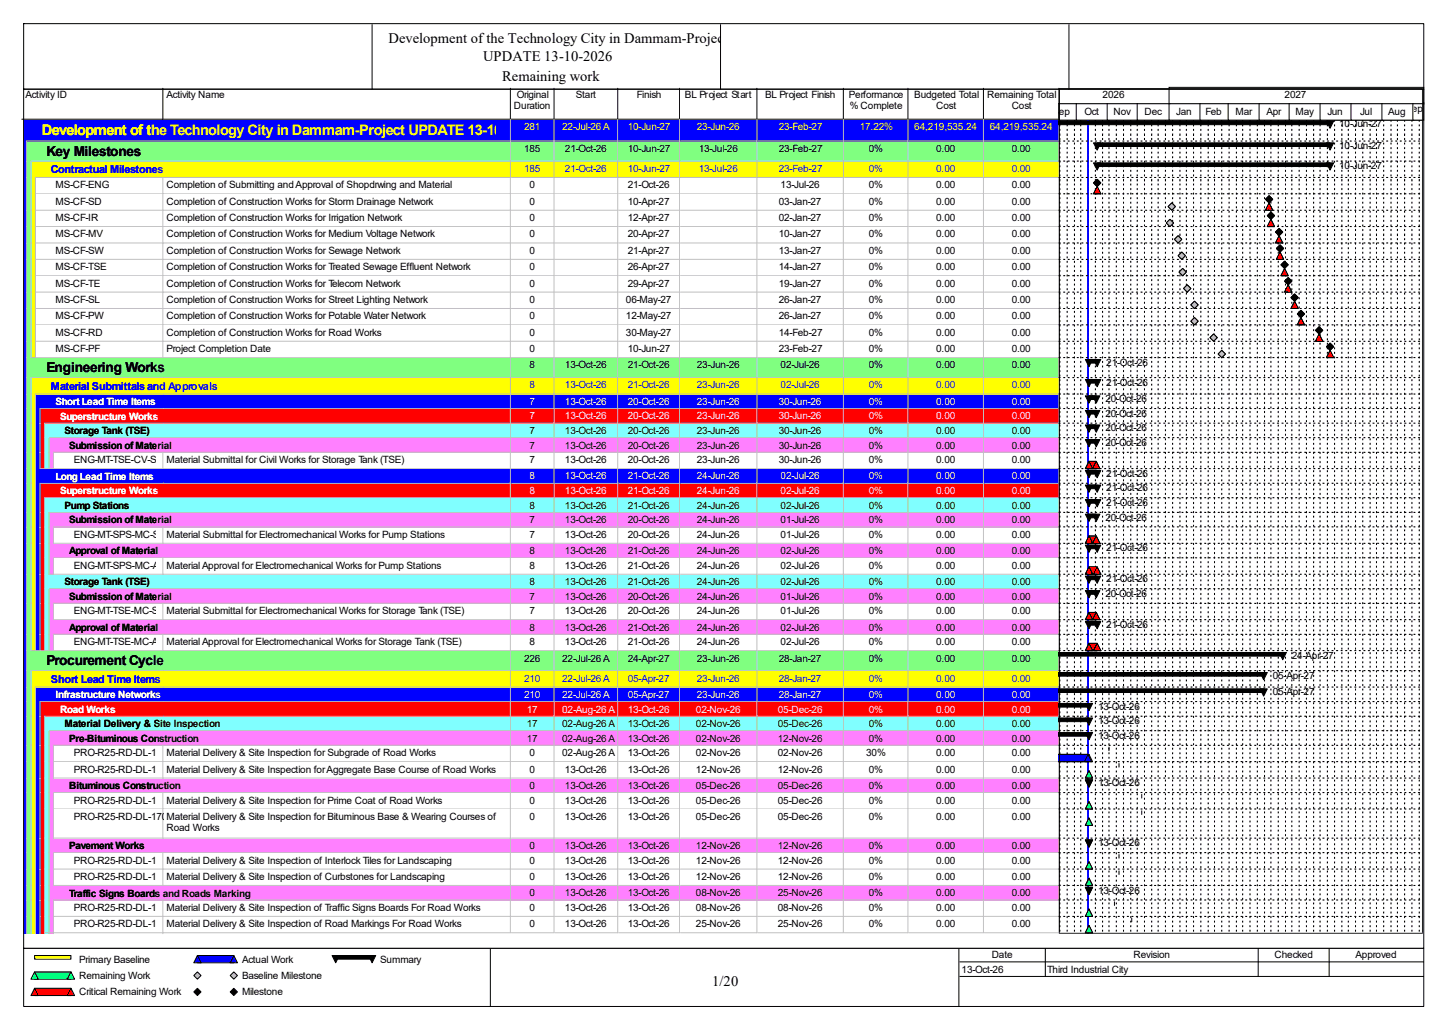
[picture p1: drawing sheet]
<svg xmlns="http://www.w3.org/2000/svg" width="420mm" height="297mm" viewBox="0 0 420 297" stroke-linecap="round" stroke-linejoin="round" font-family="sans-serif">
<defs><g id="words">
<g font-size="4.2">
<text x="112.6" y="12.4">Development of the Technology City in Dammam-Project</text>
<text x="140" y="17.7">UPDATE 13-10-2026</text>
<text x="145.5" y="23.5">Remaining work</text>
<text x="206.5" y="285.6">1/20</text>
</g>
<text font-size="4.2" fill="#ff0" x="12.1" y="39">Development of the Technology City in Dammam-Project UPDATE 13-10-2026</text>
<g font-size="4">
<text x="13.5" y="45.1">Key Milestones</text>
<text x="13.5" y="107.8">Engineering Works</text>
<text x="13.5" y="192.7">Procurement Cycle</text>
</g>
<g font-size="3.2" fill="#00f">
<text x="14.8" y="50.2">Contractual Milestones</text>
<text x="14.8" y="112.9">Material Submittals and Approvals</text>
<text x="14.8" y="197.8">Short Lead Time Items</text>
</g>
<g font-size="2.9">
<text x="7.4" y="28.4">Activity ID</text>
<text x="48.3" y="28.4">Activity Name</text>
<text x="149.8" y="28.4">Original</text>
<text x="166.9" y="28.4">Start</text>
<text x="184.6" y="28.4">Finish</text>
<text x="198.5" y="28.4">BL Project Start</text>
<text x="221.8" y="28.4">BL Project Finish</text>
<text x="246" y="28.4">Performance</text>
<text x="265" y="28.4">Budgeted Total</text>
<text x="286.1" y="28.4">Remaining Total</text>
<text x="319.6" y="28.4">2026</text>
<text x="372.3" y="28.4">2027</text>
<text x="149" y="31.6">Duration</text>
<text x="246.3" y="31.6">% Complete</text>
<text x="271.4" y="31.6">Cost</text>
<text x="293.2" y="31.6">Cost</text>
<text x="305.1" y="33.2">Sep</text>
<text x="314.3" y="33.2">Oct</text>
<text x="322.7" y="33.2">Nov</text>
<text x="331.7" y="33.2">Dec</text>
<text x="341" y="33.2">Jan</text>
<text x="349.4" y="33.2">Feb</text>
<text x="358.1" y="33.2">Mar</text>
<text x="367.1" y="33.2">Apr</text>
<text x="375.5" y="33.2">May</text>
<text x="384.7" y="33.2">Jun</text>
<text x="394.2" y="33.2">Jul</text>
<text x="402.4" y="33.2">Aug</text>
<text x="407.4" y="32.4">Sep</text>
<text x="388.2" y="36.9">10-Jun-27</text>
<text x="151.9" y="44">185</text>
<text x="163.7" y="44">21-Oct-26</text>
<text x="181.9" y="44">10-Jun-27</text>
<text x="202.5" y="44">13-Jul-26</text>
<text x="225.7" y="44">23-Feb-27</text>
<text x="251.8" y="44">0%</text>
<text x="271.4" y="44">0.00</text>
<text x="293.2" y="44">0.00</text>
<text x="388.2" y="43.2">10-Jun-27</text>
<text x="388.2" y="49">10-Jun-27</text>
<text x="16.1" y="54.6">MS-CF-ENG</text>
<text x="16.1" y="59.3">MS-CF-SD</text>
<text x="48.3" y="54.6">Completion of Submitting and Approval of Shopdrwing and Material</text>
<text x="48.3" y="59.3">Completion of Construction Works for Storm Drainage Network</text>
<text x="153.5" y="54.6">0</text>
<text x="153.5" y="59.3">0</text>
<text x="181.9" y="54.6">21-Oct-26</text>
<text x="181.9" y="59.3">10-Apr-27</text>
<text x="225.7" y="59.3">03-Jan-27</text>
<text x="226.2" y="54.6">13-Jul-26</text>
<text x="251.8" y="54.6">0%</text>
<text x="251.8" y="59.3">0%</text>
<text x="271.4" y="54.6">0.00</text>
<text x="271.4" y="59.3">0.00</text>
<text x="293.2" y="54.6">0.00</text>
<text x="293.2" y="59.3">0.00</text>
<text x="16.1" y="64.1">MS-CF-IR</text>
<text x="48.3" y="64.1">Completion of Construction Works for Irrigation Network</text>
<text x="153.5" y="64.1">0</text>
<text x="181.9" y="64.1">12-Apr-27</text>
<text x="225.7" y="64.1">02-Jan-27</text>
<text x="251.8" y="64.1">0%</text>
<text x="271.4" y="64.1">0.00</text>
<text x="293.2" y="64.1">0.00</text>
<text x="16.1" y="68.8">MS-CF-MV</text>
<text x="48.3" y="68.8">Completion of Construction Works for Medium Voltage Network</text>
<text x="153.5" y="68.8">0</text>
<text x="181.9" y="68.8">20-Apr-27</text>
<text x="225.7" y="68.8">10-Jan-27</text>
<text x="251.8" y="68.8">0%</text>
<text x="271.4" y="68.8">0.00</text>
<text x="293.2" y="68.8">0.00</text>
<text x="16.1" y="73.6">MS-CF-SW</text>
<text x="48.3" y="73.6">Completion of Construction Works for Sewage Network</text>
<text x="153.5" y="73.6">0</text>
<text x="181.9" y="73.6">21-Apr-27</text>
<text x="225.7" y="73.6">13-Jan-27</text>
<text x="251.8" y="73.6">0%</text>
<text x="271.4" y="73.6">0.00</text>
<text x="293.2" y="73.6">0.00</text>
<text x="16.1" y="78.3">MS-CF-TSE</text>
<text x="16.1" y="83.1">MS-CF-TE</text>
<text x="48.3" y="78.3">Completion of Construction Works for Treated Sewage Effluent Network</text>
<text x="48.3" y="83.1">Completion of Construction Works for Telecom Network</text>
<text x="153.5" y="78.3">0</text>
<text x="153.5" y="83.1">0</text>
<text x="181.9" y="78.3">26-Apr-27</text>
<text x="181.9" y="83.1">29-Apr-27</text>
<text x="225.7" y="78.3">14-Jan-27</text>
<text x="225.7" y="83.1">19-Jan-27</text>
<text x="251.8" y="78.3">0%</text>
<text x="251.8" y="83.1">0%</text>
<text x="271.4" y="78.3">0.00</text>
<text x="271.4" y="83.1">0.00</text>
<text x="293.2" y="78.3">0.00</text>
<text x="293.2" y="83.1">0.00</text>
<text x="16.1" y="87.8">MS-CF-SL</text>
<text x="48.3" y="87.8">Completion of Construction Works for Street Lighting Network</text>
<text x="153.5" y="87.8">0</text>
<text x="181.4" y="87.8">06-May-27</text>
<text x="225.7" y="87.8">26-Jan-27</text>
<text x="251.8" y="87.8">0%</text>
<text x="271.4" y="87.8">0.00</text>
<text x="293.2" y="87.8">0.00</text>
<text x="16.1" y="92.5">MS-CF-PW</text>
<text x="48.3" y="92.5">Completion of Construction Works for Potable Water Network</text>
<text x="153.5" y="92.5">0</text>
<text x="181.4" y="92.5">12-May-27</text>
<text x="225.7" y="92.5">26-Jan-27</text>
<text x="251.8" y="92.5">0%</text>
<text x="271.4" y="92.5">0.00</text>
<text x="293.2" y="92.5">0.00</text>
<text x="16.1" y="97.3">MS-CF-RD</text>
<text x="48.3" y="97.3">Completion of Construction Works for Road Works</text>
<text x="153.5" y="97.3">0</text>
<text x="181.4" y="97.3">30-May-27</text>
<text x="225.7" y="97.3">14-Feb-27</text>
<text x="251.8" y="97.3">0%</text>
<text x="271.4" y="97.3">0.00</text>
<text x="293.2" y="97.3">0.00</text>
<text x="16.1" y="102">MS-CF-PF</text>
<text x="48.3" y="102">Project Completion Date</text>
<text x="153.5" y="102">0</text>
<text x="153.5" y="106.8">8</text>
<text x="163.7" y="106.8">13-Oct-26</text>
<text x="181.9" y="102">10-Jun-27</text>
<text x="181.9" y="106.8">21-Oct-26</text>
<text x="202" y="106.8">23-Jun-26</text>
<text x="225.7" y="102">23-Feb-27</text>
<text x="226.2" y="106.8">02-Jul-26</text>
<text x="251.8" y="102">0%</text>
<text x="251.8" y="106.8">0%</text>
<text x="271.4" y="102">0.00</text>
<text x="271.4" y="106.8">0.00</text>
<text x="293.2" y="102">0.00</text>
<text x="293.2" y="106.8">0.00</text>
<text x="320.6" y="106">21-Oct-26</text>
<text x="320.6" y="111.8">21-Oct-26</text>
<text x="320.4" y="116.5">20-Oct-26</text>
<text x="18.7" y="125.9">Storage Tank (TSE)</text>
<text x="153.5" y="125.8">7</text>
<text x="163.7" y="125.8">13-Oct-26</text>
<text x="181.9" y="125.8">20-Oct-26</text>
<text x="202" y="125.8">23-Jun-26</text>
<text x="225.7" y="125.8">30-Jun-26</text>
<text x="251.8" y="125.8">0%</text>
<text x="271.4" y="125.8">0.00</text>
<text x="293.2" y="125.8">0.00</text>
<text x="320.4" y="120.8">20-Oct-26</text>
<text x="320.4" y="125">20-Oct-26</text>
<text x="20" y="130.1">Submission of Material</text>
<text x="153.5" y="130">7</text>
<text x="163.7" y="130">13-Oct-26</text>
<text x="181.9" y="130">20-Oct-26</text>
<text x="202" y="130">23-Jun-26</text>
<text x="225.7" y="130">30-Jun-26</text>
<text x="251.8" y="130">0%</text>
<text x="271.4" y="130">0.00</text>
<text x="293.2" y="130">0.00</text>
<text x="320.4" y="129.2">20-Oct-26</text>
<text x="21.4" y="134.2">ENG-MT-TSE-CV-S-130</text>
<text x="48.3" y="134.2">Material Submittal for Civil Works for Storage Tank (TSE)</text>
<text x="153.5" y="134.2">7</text>
<text x="163.7" y="134.2">13-Oct-26</text>
<text x="181.9" y="134.2">20-Oct-26</text>
<text x="202" y="134.2">23-Jun-26</text>
<text x="225.7" y="134.2">30-Jun-26</text>
<text x="251.8" y="134.2">0%</text>
<text x="271.4" y="134.2">0.00</text>
<text x="293.2" y="134.2">0.00</text>
<text x="320.6" y="138.2">21-Oct-26</text>
<text x="320.6" y="142.4">21-Oct-26</text>
<text x="18.7" y="147.5">Pump Stations</text>
<text x="153.5" y="147.4">8</text>
<text x="163.7" y="147.4">13-Oct-26</text>
<text x="181.9" y="147.4">21-Oct-26</text>
<text x="202" y="147.4">24-Jun-26</text>
<text x="226.2" y="147.4">02-Jul-26</text>
<text x="251.8" y="147.4">0%</text>
<text x="271.4" y="147.4">0.00</text>
<text x="293.2" y="147.4">0.00</text>
<text x="320.6" y="146.6">21-Oct-26</text>
<text x="20" y="151.7">Submission of Material</text>
<text x="21.4" y="155.8">ENG-MT-SPS-MC-S-100</text>
<text x="48.3" y="155.8">Material Submittal for Electromechanical Works for Pump Stations</text>
<text x="153.5" y="151.6">7</text>
<text x="153.5" y="155.8">7</text>
<text x="163.7" y="151.6">13-Oct-26</text>
<text x="163.7" y="155.8">13-Oct-26</text>
<text x="181.9" y="151.6">20-Oct-26</text>
<text x="181.9" y="155.8">20-Oct-26</text>
<text x="202" y="151.6">24-Jun-26</text>
<text x="202" y="155.8">24-Jun-26</text>
<text x="226.2" y="151.6">01-Jul-26</text>
<text x="226.2" y="155.8">01-Jul-26</text>
<text x="251.8" y="151.6">0%</text>
<text x="251.8" y="155.8">0%</text>
<text x="271.4" y="151.6">0.00</text>
<text x="271.4" y="155.8">0.00</text>
<text x="293.2" y="151.6">0.00</text>
<text x="293.2" y="155.8">0.00</text>
<text x="320.4" y="150.8">20-Oct-26</text>
<text x="20" y="160.7">Approval of Material</text>
<text x="153.5" y="160.6">8</text>
<text x="163.7" y="160.6">13-Oct-26</text>
<text x="181.9" y="160.6">21-Oct-26</text>
<text x="202" y="160.6">24-Jun-26</text>
<text x="226.2" y="160.6">02-Jul-26</text>
<text x="251.8" y="160.6">0%</text>
<text x="271.4" y="160.6">0.00</text>
<text x="293.2" y="160.6">0.00</text>
<text x="320.6" y="159.8">21-Oct-26</text>
<text x="21.4" y="164.8">ENG-MT-SPS-MC-A-110</text>
<text x="48.3" y="164.8">Material Approval for Electromechanical Works for Pump Stations</text>
<text x="153.5" y="164.8">8</text>
<text x="163.7" y="164.8">13-Oct-26</text>
<text x="181.9" y="164.8">21-Oct-26</text>
<text x="202" y="164.8">24-Jun-26</text>
<text x="226.2" y="164.8">02-Jul-26</text>
<text x="251.8" y="164.8">0%</text>
<text x="271.4" y="164.8">0.00</text>
<text x="293.2" y="164.8">0.00</text>
<text x="18.7" y="169.6">Storage Tank (TSE)</text>
<text x="20" y="173.9">Submission of Material</text>
<text x="153.5" y="169.5">8</text>
<text x="153.5" y="173.8">7</text>
<text x="163.7" y="169.5">13-Oct-26</text>
<text x="163.7" y="173.8">13-Oct-26</text>
<text x="181.9" y="169.5">21-Oct-26</text>
<text x="181.9" y="173.8">20-Oct-26</text>
<text x="202" y="169.5">24-Jun-26</text>
<text x="202" y="173.8">24-Jun-26</text>
<text x="226.2" y="169.5">02-Jul-26</text>
<text x="226.2" y="173.8">01-Jul-26</text>
<text x="251.8" y="169.5">0%</text>
<text x="251.8" y="173.8">0%</text>
<text x="271.4" y="169.5">0.00</text>
<text x="271.4" y="173.8">0.00</text>
<text x="293.2" y="169.5">0.00</text>
<text x="293.2" y="173.8">0.00</text>
<text x="320.4" y="173">20-Oct-26</text>
<text x="320.6" y="168.7">21-Oct-26</text>
<text x="21.4" y="178">ENG-MT-TSE-MC-S-110</text>
<text x="48.3" y="178">Material Submittal for Electromechanical Works for Storage Tank (TSE)</text>
<text x="153.5" y="178">7</text>
<text x="163.7" y="178">13-Oct-26</text>
<text x="181.9" y="178">20-Oct-26</text>
<text x="202" y="178">24-Jun-26</text>
<text x="226.2" y="178">01-Jul-26</text>
<text x="251.8" y="178">0%</text>
<text x="271.4" y="178">0.00</text>
<text x="293.2" y="178">0.00</text>
<text x="20" y="182.8">Approval of Material</text>
<text x="153.5" y="182.7">8</text>
<text x="163.7" y="182.7">13-Oct-26</text>
<text x="181.9" y="182.7">21-Oct-26</text>
<text x="202" y="182.7">24-Jun-26</text>
<text x="226.2" y="182.7">02-Jul-26</text>
<text x="251.8" y="182.7">0%</text>
<text x="271.4" y="182.7">0.00</text>
<text x="293.2" y="182.7">0.00</text>
<text x="320.6" y="181.9">21-Oct-26</text>
<text x="21.4" y="186.9">ENG-MT-TSE-MC-A-120</text>
<text x="48.3" y="186.9">Material Approval for Electromechanical Works for Storage Tank (TSE)</text>
<text x="151.9" y="191.7">226</text>
<text x="153.5" y="186.9">8</text>
<text x="162.9" y="191.7">22-Jul-26 A</text>
<text x="163.7" y="186.9">13-Oct-26</text>
<text x="181.9" y="186.9">21-Oct-26</text>
<text x="181.9" y="191.7">24-Apr-27</text>
<text x="202" y="186.9">24-Jun-26</text>
<text x="202" y="191.7">23-Jun-26</text>
<text x="225.7" y="191.7">28-Jan-27</text>
<text x="226.2" y="186.9">02-Jul-26</text>
<text x="251.8" y="186.9">0%</text>
<text x="251.8" y="191.7">0%</text>
<text x="271.4" y="186.9">0.00</text>
<text x="271.4" y="191.7">0.00</text>
<text x="293.2" y="186.9">0.00</text>
<text x="293.2" y="191.7">0.00</text>
<text x="374.4" y="190.9">24-Apr-27</text>
<text x="368.9" y="196.7">05-Apr-27</text>
<text x="368.9" y="201.5">05-Apr-27</text>
<text x="318.3" y="205.7">13-Oct-26</text>
<text x="318.3" y="209.9">13-Oct-26</text>
<text x="18.7" y="210.8">Material Delivery &amp; Site Inspection</text>
<text x="20" y="215">Pre-Bituminous Construction</text>
<text x="152.7" y="210.7">17</text>
<text x="152.7" y="214.9">17</text>
<text x="162.9" y="210.7">02-Aug-26 A</text>
<text x="162.9" y="214.9">02-Aug-26 A</text>
<text x="181.9" y="210.7">13-Oct-26</text>
<text x="181.9" y="214.9">13-Oct-26</text>
<text x="201.7" y="210.7">02-Nov-26</text>
<text x="201.7" y="214.9">02-Nov-26</text>
<text x="225.5" y="210.7">05-Dec-26</text>
<text x="225.5" y="214.9">12-Nov-26</text>
<text x="251.8" y="210.7">0%</text>
<text x="251.8" y="214.9">0%</text>
<text x="271.4" y="210.7">0.00</text>
<text x="271.4" y="214.9">0.00</text>
<text x="293.2" y="210.7">0.00</text>
<text x="293.2" y="214.9">0.00</text>
<text x="318.3" y="214.1">13-Oct-26</text>
<text x="21.4" y="219.1">PRO-R25-RD-DL-100Material Delivery &amp; Site Inspection for Subgrade of Road Works</text>
<text x="153.5" y="219.1">0</text>
<text x="162.9" y="219.1">02-Aug-26 A</text>
<text x="181.9" y="219.1">13-Oct-26</text>
<text x="201.7" y="219.1">02-Nov-26</text>
<text x="225.5" y="219.1">02-Nov-26</text>
<text x="251" y="219.1">30%</text>
<text x="271.4" y="219.1">0.00</text>
<text x="293.2" y="219.1">0.00</text>
<text x="21.4" y="223.9">PRO-R25-RD-DL-110</text>
<text x="48.3" y="223.9">Material Delivery &amp; Site Inspection for Aggregate Base Course of Road Works</text>
<text x="153.5" y="223.9">0</text>
<text x="163.7" y="223.9">13-Oct-26</text>
<text x="181.9" y="223.9">13-Oct-26</text>
<text x="201.7" y="223.9">12-Nov-26</text>
<text x="225.5" y="223.9">12-Nov-26</text>
<text x="251.8" y="223.9">0%</text>
<text x="271.4" y="223.9">0.00</text>
<text x="293.2" y="223.9">0.00</text>
<text x="318.3" y="227.8">13-Oct-26</text>
<text x="20" y="228.7">Bituminous Construction</text>
<text x="21.4" y="232.8">PRO-R25-RD-DL-160Material Delivery &amp; Site Inspection for Prime Coat of Road Works</text>
<text x="153.5" y="228.6">0</text>
<text x="153.5" y="232.8">0</text>
<text x="163.7" y="228.6">13-Oct-26</text>
<text x="163.7" y="232.8">13-Oct-26</text>
<text x="181.9" y="228.6">13-Oct-26</text>
<text x="181.9" y="232.8">13-Oct-26</text>
<text x="201.7" y="228.6">05-Dec-26</text>
<text x="201.7" y="232.8">05-Dec-26</text>
<text x="225.5" y="228.6">05-Dec-26</text>
<text x="225.5" y="232.8">05-Dec-26</text>
<text x="251.8" y="228.6">0%</text>
<text x="251.8" y="232.8">0%</text>
<text x="271.4" y="228.6">0.00</text>
<text x="271.4" y="232.8">0.00</text>
<text x="293.2" y="228.6">0.00</text>
<text x="293.2" y="232.8">0.00</text>
<text x="21.4" y="237.6">PRO-R25-RD-DL-170Material Delivery &amp; Site Inspection for Bituminous Base &amp; Wearing Courses of</text>
<text x="153.5" y="237.6">0</text>
<text x="163.7" y="237.6">13-Oct-26</text>
<text x="181.9" y="237.6">13-Oct-26</text>
<text x="201.7" y="237.6">05-Dec-26</text>
<text x="225.5" y="237.6">05-Dec-26</text>
<text x="251.8" y="237.6">0%</text>
<text x="271.4" y="237.6">0.00</text>
<text x="293.2" y="237.6">0.00</text>
<text x="48.3" y="240.7">Road Works</text>
<text x="153.5" y="246">0</text>
<text x="163.7" y="246">13-Oct-26</text>
<text x="181.9" y="246">13-Oct-26</text>
<text x="201.7" y="246">12-Nov-26</text>
<text x="225.5" y="246">12-Nov-26</text>
<text x="251.8" y="246">0%</text>
<text x="271.4" y="246">0.00</text>
<text x="293.2" y="246">0.00</text>
<text x="318.3" y="245.2">13-Oct-26</text>
<text x="20" y="246.1">Pavement Works</text>
<text x="21.4" y="250.2">PRO-R25-RD-DL-120Material Delivery &amp; Site Inspection of Interlock Tiles for Landscaping</text>
<text x="153.5" y="250.2">0</text>
<text x="163.7" y="250.2">13-Oct-26</text>
<text x="181.9" y="250.2">13-Oct-26</text>
<text x="201.7" y="250.2">12-Nov-26</text>
<text x="225.5" y="250.2">12-Nov-26</text>
<text x="251.8" y="250.2">0%</text>
<text x="271.4" y="250.2">0.00</text>
<text x="293.2" y="250.2">0.00</text>
<text x="21.4" y="255">PRO-R25-RD-DL-130Material Delivery &amp; Site Inspection of Curbstones for Landscaping</text>
<text x="153.5" y="255">0</text>
<text x="163.7" y="255">13-Oct-26</text>
<text x="181.9" y="255">13-Oct-26</text>
<text x="201.7" y="255">12-Nov-26</text>
<text x="225.5" y="255">12-Nov-26</text>
<text x="251.8" y="255">0%</text>
<text x="271.4" y="255">0.00</text>
<text x="293.2" y="255">0.00</text>
<text x="20" y="259.8">Traffic Signs Boards and Roads Marking</text>
<text x="21.4" y="263.9">PRO-R25-RD-DL-140Material Delivery &amp; Site Inspection of Traffic Signs Boards For Road Works</text>
<text x="153.5" y="259.7">0</text>
<text x="153.5" y="263.9">0</text>
<text x="163.7" y="259.7">13-Oct-26</text>
<text x="163.7" y="263.9">13-Oct-26</text>
<text x="181.9" y="259.7">13-Oct-26</text>
<text x="181.9" y="263.9">13-Oct-26</text>
<text x="201.7" y="259.7">08-Nov-26</text>
<text x="201.7" y="263.9">08-Nov-26</text>
<text x="225.5" y="259.7">25-Nov-26</text>
<text x="225.5" y="263.9">08-Nov-26</text>
<text x="251.8" y="259.7">0%</text>
<text x="251.8" y="263.9">0%</text>
<text x="271.4" y="259.7">0.00</text>
<text x="271.4" y="263.9">0.00</text>
<text x="293.2" y="259.7">0.00</text>
<text x="293.2" y="263.9">0.00</text>
<text x="318.3" y="259">13-Oct-26</text>
<text x="21.4" y="268.7">PRO-R25-RD-DL-150Material Delivery &amp; Site Inspection of Road Markings For Road Works</text>
<text x="153.5" y="268.7">0</text>
<text x="163.7" y="268.7">13-Oct-26</text>
<text x="181.9" y="268.7">13-Oct-26</text>
<text x="201.7" y="268.7">25-Nov-26</text>
<text x="225.5" y="268.7">25-Nov-26</text>
<text x="251.8" y="268.7">0%</text>
<text x="271.4" y="268.7">0.00</text>
<text x="293.2" y="268.7">0.00</text>
<text x="22.9" y="279">Primary Baseline</text>
<text x="70.1" y="279">Actual Work</text>
<text x="110.2" y="279">Summary</text>
<text x="278.7" y="281.9">13-Oct-26</text>
<text x="287.4" y="277.7">Date</text>
<text x="303.5" y="281.9">Third Industrial City</text>
<text x="328.5" y="277.7">Revision</text>
<text x="369.4" y="277.7">Checked</text>
<text x="392.9" y="277.7">Approved</text>
<text x="22.9" y="283.7">Remaining Work</text>
<text x="70.1" y="283.7">Baseline Milestone</text>
<text x="22.9" y="288.5">Critical Remaining Work</text>
<text x="70.1" y="288.5">Milestone</text>
</g>
<g font-size="2.9" fill="#ff0">
<text x="151.9" y="37.7">281</text>
<text x="162.9" y="37.7">22-Jul-26 A</text>
<text x="181.9" y="37.7">10-Jun-27</text>
<text x="202" y="37.7">23-Jun-26</text>
<text x="225.7" y="37.7">23-Feb-27</text>
<text x="249.2" y="37.7">17.22%</text>
<text x="265" y="37.7">64,219,535.24</text>
<text x="286.9" y="37.7">64,219,535.24</text>
</g>
<g font-size="2.9" fill="#00f">
<text x="151.9" y="49.8">185</text>
<text x="163.7" y="49.8">21-Oct-26</text>
<text x="181.9" y="49.8">10-Jun-27</text>
<text x="202.5" y="49.8">13-Jul-26</text>
<text x="225.7" y="49.8">23-Feb-27</text>
<text x="251.8" y="49.8">0%</text>
<text x="271.4" y="49.8">0.00</text>
<text x="293.2" y="49.8">0.00</text>
<text x="153.5" y="112.6">8</text>
<text x="163.7" y="112.6">13-Oct-26</text>
<text x="181.9" y="112.6">21-Oct-26</text>
<text x="202" y="112.6">23-Jun-26</text>
<text x="226.2" y="112.6">02-Jul-26</text>
<text x="251.8" y="112.6">0%</text>
<text x="271.4" y="112.6">0.00</text>
<text x="293.2" y="112.6">0.00</text>
<text x="151.9" y="197.5">210</text>
<text x="162.9" y="197.5">22-Jul-26 A</text>
<text x="181.9" y="197.5">05-Apr-27</text>
<text x="202" y="197.5">23-Jun-26</text>
<text x="225.7" y="197.5">28-Jan-27</text>
<text x="251.8" y="197.5">0%</text>
<text x="271.4" y="197.5">0.00</text>
<text x="293.2" y="197.5">0.00</text>
</g>
<g font-size="2.9" fill="#fff">
<text x="16.1" y="117.4">Short Lead Time Items</text>
<text x="153.5" y="117.3">7</text>
<text x="163.7" y="117.3">13-Oct-26</text>
<text x="181.9" y="117.3">20-Oct-26</text>
<text x="202" y="117.3">23-Jun-26</text>
<text x="225.7" y="117.3">30-Jun-26</text>
<text x="251.8" y="117.3">0%</text>
<text x="271.4" y="117.3">0.00</text>
<text x="293.2" y="117.3">0.00</text>
<text x="17.4" y="121.6">Superstructure Works</text>
<text x="153.5" y="121.5">7</text>
<text x="163.7" y="121.5">13-Oct-26</text>
<text x="181.9" y="121.5">20-Oct-26</text>
<text x="202" y="121.5">23-Jun-26</text>
<text x="225.7" y="121.5">30-Jun-26</text>
<text x="251.8" y="121.5">0%</text>
<text x="271.4" y="121.5">0.00</text>
<text x="293.2" y="121.5">0.00</text>
<text x="16.1" y="139">Long Lead Time Items</text>
<text x="17.4" y="143.3">Superstructure Works</text>
<text x="153.5" y="138.9">8</text>
<text x="153.5" y="143.2">8</text>
<text x="163.7" y="138.9">13-Oct-26</text>
<text x="163.7" y="143.2">13-Oct-26</text>
<text x="181.9" y="138.9">21-Oct-26</text>
<text x="181.9" y="143.2">21-Oct-26</text>
<text x="202" y="138.9">24-Jun-26</text>
<text x="202" y="143.2">24-Jun-26</text>
<text x="226.2" y="138.9">02-Jul-26</text>
<text x="226.2" y="143.2">02-Jul-26</text>
<text x="251.8" y="138.9">0%</text>
<text x="251.8" y="143.2">0%</text>
<text x="271.4" y="138.9">0.00</text>
<text x="271.4" y="143.2">0.00</text>
<text x="293.2" y="138.9">0.00</text>
<text x="293.2" y="143.2">0.00</text>
<text x="16.1" y="202.3">Infrastructure Networks</text>
<text x="151.9" y="202.2">210</text>
<text x="162.9" y="202.2">22-Jul-26 A</text>
<text x="181.9" y="202.2">05-Apr-27</text>
<text x="202" y="202.2">23-Jun-26</text>
<text x="225.7" y="202.2">28-Jan-27</text>
<text x="251.8" y="202.2">0%</text>
<text x="271.4" y="202.2">0.00</text>
<text x="293.2" y="202.2">0.00</text>
<text x="17.4" y="206.5">Road Works</text>
<text x="152.7" y="206.5">17</text>
<text x="162.9" y="206.5">02-Aug-26 A</text>
<text x="181.9" y="206.5">13-Oct-26</text>
<text x="201.7" y="206.5">02-Nov-26</text>
<text x="225.5" y="206.5">05-Dec-26</text>
<text x="251.8" y="206.5">0%</text>
<text x="271.4" y="206.5">0.00</text>
<text x="293.2" y="206.5">0.00</text>
</g>
</g></defs>
<path d="M47.2 25.6v8.9h-40.9" fill="none" stroke="#000" stroke-width=".29"/>
<path d="M47.5 25.6h100.7v9.2h-100.7z" fill="#fff"/>
<path d="M147.9 25.6v8.9h-100.7" fill="none" stroke="#000" stroke-width=".29"/>
<path d="M148.2 25.6h12.7v9.2h-12.7z" fill="#fff"/>
<path d="M160.6 25.6v8.9h-12.7" fill="none" stroke="#000" stroke-width=".29"/>
<path d="M160.9 25.6h18.4v9.2h-18.4z" fill="#fff"/>
<path d="M179 25.6v8.9h-18.4" fill="none" stroke="#000" stroke-width=".29"/>
<path d="M179.3 25.6h17.9v9.2h-17.9z" fill="#fff"/>
<path d="M197 25.6v8.9h-18" fill="none" stroke="#000" stroke-width=".29"/>
<path d="M197.2 25.6h22.5v9.2h-22.5z" fill="#fff"/>
<path d="M219.4 25.6v8.9h-22.4" fill="none" stroke="#000" stroke-width=".29"/>
<path d="M219.7 25.6h25v9.2h-25z" fill="#fff"/>
<path d="M244.4 25.6v8.9h-25" fill="none" stroke="#000" stroke-width=".29"/>
<path d="M244.7 25.6h18.7v9.2h-18.7z" fill="#fff"/>
<path d="M263.2 25.6v8.9h-18.8" fill="none" stroke="#000" stroke-width=".29"/>
<path d="M263.4 25.6h21.9v9.2h-21.9z" fill="#fff"/>
<path d="M285 25.6v8.9h-21.8" fill="none" stroke="#000" stroke-width=".29"/>
<path d="M285.3 25.6h21.9v9.2h-21.9z" fill="#fff"/>
<path d="M306.9 25.6v8.9h-21.9" fill="none" stroke="#000" stroke-width=".29"/>
<path d="M6.6 34.8h40.9v6.3h-40.9z" fill="#00f"/>
<path d="M7.6 40.9h39.9" fill="none" stroke="#c0c0c0" stroke-width=".29"/>
<path d="M47.5 34.8h100.7v6.3h-100.7z" fill="#00f"/>
<path d="M147.9 34.5v6.4h-100.4" fill="none" stroke="#c0c0c0" stroke-width=".29"/>
<path d="M148.2 34.8h12.7v6.3h-12.7z" fill="#00f"/>
<path d="M160.6 34.5v6.4h-12.4" fill="none" stroke="#c0c0c0" stroke-width=".29"/>
<path d="M160.9 34.8h18.4v6.3h-18.4z" fill="#00f"/>
<path d="M179 34.5v6.4h-18.1" fill="none" stroke="#c0c0c0" stroke-width=".29"/>
<path d="M179.3 34.8h17.9v6.3h-17.9z" fill="#00f"/>
<path d="M197 34.5v6.4h-17.7" fill="none" stroke="#c0c0c0" stroke-width=".29"/>
<path d="M197.2 34.8h22.5v6.3h-22.5z" fill="#00f"/>
<path d="M219.4 34.5v6.4h-22.2" fill="none" stroke="#c0c0c0" stroke-width=".29"/>
<path d="M219.7 34.8h25v6.3h-25z" fill="#00f"/>
<path d="M244.4 34.5v6.4h-24.7" fill="none" stroke="#c0c0c0" stroke-width=".29"/>
<path d="M244.7 34.8h18.7v6.3h-18.7z" fill="#00f"/>
<path d="M263.2 34.5v6.4h-18.5" fill="none" stroke="#c0c0c0" stroke-width=".29"/>
<path d="M263.4 34.8h21.9v6.3h-21.9z" fill="#00f"/>
<path d="M285 34.5v6.4h-21.6" fill="none" stroke="#c0c0c0" stroke-width=".29"/>
<path d="M285.3 34.8h21.9v6.3h-21.9z" fill="#00f"/>
<path d="M306.9 34.5v6.4h-21.6" fill="none" stroke="#c0c0c0" stroke-width=".29"/>
<path d="M6.6 41.1h1.3v5.8h-1.3z" fill="#00f"/>
<path d="M7.6 40.9v6" fill="none" stroke="#c0c0c0" stroke-width=".29"/>
<path d="M7.9 41.1h39.6v5.8h-39.6z" fill="#80ff80"/>
<path d="M9 46.7h38.5" fill="none" stroke="#c0c0c0" stroke-width=".29"/>
<path d="M47.5 41.1h100.7v5.8h-100.7z" fill="#80ff80"/>
<path d="M147.9 40.9v5.8h-100.4" fill="none" stroke="#c0c0c0" stroke-width=".29"/>
<path d="M148.2 41.1h12.7v5.8h-12.7z" fill="#80ff80"/>
<path d="M160.6 40.9v5.8h-12.4" fill="none" stroke="#c0c0c0" stroke-width=".29"/>
<path d="M160.9 41.1h18.4v5.8h-18.4z" fill="#80ff80"/>
<path d="M179 40.9v5.8h-18.1" fill="none" stroke="#c0c0c0" stroke-width=".29"/>
<path d="M179.3 41.1h17.9v5.8h-17.9z" fill="#80ff80"/>
<path d="M197 40.9v5.8h-17.7" fill="none" stroke="#c0c0c0" stroke-width=".29"/>
<path d="M197.2 41.1h22.5v5.8h-22.5z" fill="#80ff80"/>
<path d="M219.4 40.9v5.8h-22.2" fill="none" stroke="#c0c0c0" stroke-width=".29"/>
<path d="M219.7 41.1h25v5.8h-25z" fill="#80ff80"/>
<path d="M244.4 40.9v5.8h-24.7" fill="none" stroke="#c0c0c0" stroke-width=".29"/>
<path d="M244.7 41.1h18.7v5.8h-18.7z" fill="#80ff80"/>
<path d="M263.2 40.9v5.8h-18.5" fill="none" stroke="#c0c0c0" stroke-width=".29"/>
<path d="M263.4 41.1h21.9v5.8h-21.9z" fill="#80ff80"/>
<path d="M285 40.9v5.8h-21.6" fill="none" stroke="#c0c0c0" stroke-width=".29"/>
<path d="M285.3 41.1h21.9v5.8h-21.9z" fill="#80ff80"/>
<path d="M306.9 40.9v5.8h-21.6" fill="none" stroke="#c0c0c0" stroke-width=".29"/>
<path d="M6.6 46.9h1.3v4.8h-1.3z" fill="#00f"/>
<path d="M7.6 46.7v5" fill="none" stroke="#c0c0c0" stroke-width=".29"/>
<path d="M7.9 46.9h1.3v4.8h-1.3z" fill="#80ff80"/>
<path d="M9 46.7v5" fill="none" stroke="#c0c0c0" stroke-width=".29"/>
<path d="M9.2 46.9h38.3v4.8h-38.3z" fill="#ff0"/>
<path d="M10.3 51.4h37.2" fill="none" stroke="#c0c0c0" stroke-width=".29"/>
<path d="M47.5 46.9h100.7v4.8h-100.7z" fill="#ff0"/>
<path d="M147.9 46.7v4.7h-100.4" fill="none" stroke="#c0c0c0" stroke-width=".29"/>
<path d="M148.2 46.9h12.7v4.8h-12.7z" fill="#ff0"/>
<path d="M160.6 46.7v4.7h-12.4" fill="none" stroke="#c0c0c0" stroke-width=".29"/>
<path d="M160.9 46.9h18.4v4.8h-18.4z" fill="#ff0"/>
<path d="M179 46.7v4.7h-18.1" fill="none" stroke="#c0c0c0" stroke-width=".29"/>
<path d="M179.3 46.9h17.9v4.8h-17.9z" fill="#ff0"/>
<path d="M197 46.7v4.7h-17.7" fill="none" stroke="#c0c0c0" stroke-width=".29"/>
<path d="M197.2 46.9h22.5v4.8h-22.5z" fill="#ff0"/>
<path d="M219.4 46.7v4.7h-22.2" fill="none" stroke="#c0c0c0" stroke-width=".29"/>
<path d="M219.7 46.9h25v4.8h-25z" fill="#ff0"/>
<path d="M244.4 46.7v4.7h-24.7" fill="none" stroke="#c0c0c0" stroke-width=".29"/>
<path d="M244.7 46.9h18.7v4.8h-18.7z" fill="#ff0"/>
<path d="M263.2 46.7v4.7h-18.5" fill="none" stroke="#c0c0c0" stroke-width=".29"/>
<path d="M263.4 46.9h21.9v4.8h-21.9z" fill="#ff0"/>
<path d="M285 46.7v4.7h-21.6" fill="none" stroke="#c0c0c0" stroke-width=".29"/>
<path d="M285.3 46.9h21.9v4.8h-21.9z" fill="#ff0"/>
<path d="M306.9 46.7v4.7h-21.6" fill="none" stroke="#c0c0c0" stroke-width=".29"/>
<path d="M6.6 51.7h1.3v4.7h-1.3z" fill="#00f"/>
<path d="M7.6 51.4v5" fill="none" stroke="#c0c0c0" stroke-width=".29"/>
<path d="M7.9 51.7h1.3v4.7h-1.3z" fill="#80ff80"/>
<path d="M9 51.4v5" fill="none" stroke="#c0c0c0" stroke-width=".29"/>
<path d="M9.2 51.7h1.3v4.7h-1.3z" fill="#ff0"/>
<path d="M10.3 51.4v5" fill="none" stroke="#c0c0c0" stroke-width=".29"/>
<path d="M10.5 51.7h37v4.7h-37z" fill="#fff"/>
<path d="M10.3 56.2h37.2M47.2 51.4v5" fill="none" stroke="#c0c0c0" stroke-width=".29"/>
<path d="M47.5 51.7h100.7v4.7h-100.7z" fill="#fff"/>
<path d="M147.9 51.4v4.8h-100.4" fill="none" stroke="#c0c0c0" stroke-width=".29"/>
<path d="M148.2 51.7h12.7v4.7h-12.7z" fill="#fff"/>
<path d="M160.6 51.4v4.8h-12.4" fill="none" stroke="#c0c0c0" stroke-width=".29"/>
<path d="M160.9 51.7h18.4v4.7h-18.4z" fill="#fff"/>
<path d="M179 51.4v4.8h-18.1" fill="none" stroke="#c0c0c0" stroke-width=".29"/>
<path d="M179.3 51.7h17.9v4.7h-17.9z" fill="#fff"/>
<path d="M197 51.4v4.8h-17.7" fill="none" stroke="#c0c0c0" stroke-width=".29"/>
<path d="M197.2 51.7h22.5v4.7h-22.5z" fill="#fff"/>
<path d="M219.4 51.4v4.8h-22.2" fill="none" stroke="#c0c0c0" stroke-width=".29"/>
<path d="M219.7 51.7h25v4.7h-25z" fill="#fff"/>
<path d="M244.4 51.4v4.8h-24.7" fill="none" stroke="#c0c0c0" stroke-width=".29"/>
<path d="M244.7 51.7h18.7v4.7h-18.7z" fill="#fff"/>
<path d="M263.2 51.4v4.8h-18.5" fill="none" stroke="#c0c0c0" stroke-width=".29"/>
<path d="M263.4 51.7h21.9v4.7h-21.9z" fill="#fff"/>
<path d="M285 51.4v4.8h-21.6" fill="none" stroke="#c0c0c0" stroke-width=".29"/>
<path d="M285.3 51.7h21.9v4.7h-21.9z" fill="#fff"/>
<path d="M306.9 51.4v4.8h-21.6" fill="none" stroke="#c0c0c0" stroke-width=".29"/>
<path d="M6.6 56.4h1.3v4.8h-1.3z" fill="#00f"/>
<path d="M7.6 56.2v5" fill="none" stroke="#c0c0c0" stroke-width=".29"/>
<path d="M7.9 56.4h1.3v4.8h-1.3z" fill="#80ff80"/>
<path d="M9 56.2v5" fill="none" stroke="#c0c0c0" stroke-width=".29"/>
<path d="M9.2 56.4h1.3v4.8h-1.3z" fill="#ff0"/>
<path d="M10.3 56.2v5" fill="none" stroke="#c0c0c0" stroke-width=".29"/>
<path d="M10.5 56.4h37v4.8h-37z" fill="#fff"/>
<path d="M47.2 56.2v5M10.3 60.9h37.2" fill="none" stroke="#c0c0c0" stroke-width=".29"/>
<path d="M47.5 56.4h100.7v4.8h-100.7z" fill="#fff"/>
<path d="M147.9 56.2v4.7h-100.4" fill="none" stroke="#c0c0c0" stroke-width=".29"/>
<path d="M148.2 56.4h12.7v4.8h-12.7z" fill="#fff"/>
<path d="M160.6 56.2v4.7h-12.4" fill="none" stroke="#c0c0c0" stroke-width=".29"/>
<path d="M160.9 56.4h18.4v4.8h-18.4z" fill="#fff"/>
<path d="M179 56.2v4.7h-18.1" fill="none" stroke="#c0c0c0" stroke-width=".29"/>
<path d="M179.3 56.4h17.9v4.8h-17.9z" fill="#fff"/>
<path d="M197 56.2v4.7h-17.7" fill="none" stroke="#c0c0c0" stroke-width=".29"/>
<path d="M197.2 56.4h22.5v4.8h-22.5z" fill="#fff"/>
<path d="M219.4 56.2v4.7h-22.2" fill="none" stroke="#c0c0c0" stroke-width=".29"/>
<path d="M219.7 56.4h25v4.8h-25z" fill="#fff"/>
<path d="M244.4 56.2v4.7h-24.7" fill="none" stroke="#c0c0c0" stroke-width=".29"/>
<path d="M244.7 56.4h18.7v4.8h-18.7z" fill="#fff"/>
<path d="M263.2 56.2v4.7h-18.5" fill="none" stroke="#c0c0c0" stroke-width=".29"/>
<path d="M263.4 56.4h21.9v4.8h-21.9z" fill="#fff"/>
<path d="M285 56.2v4.7h-21.6" fill="none" stroke="#c0c0c0" stroke-width=".29"/>
<path d="M285.3 56.4h21.9v4.8h-21.9z" fill="#fff"/>
<path d="M306.9 56.2v4.7h-21.6" fill="none" stroke="#c0c0c0" stroke-width=".29"/>
<path d="M6.6 61.2h1.3v4.7h-1.3z" fill="#00f"/>
<path d="M7.6 60.9v5" fill="none" stroke="#c0c0c0" stroke-width=".29"/>
<path d="M7.9 61.2h1.3v4.7h-1.3z" fill="#80ff80"/>
<path d="M9 60.9v5" fill="none" stroke="#c0c0c0" stroke-width=".29"/>
<path d="M9.2 61.2h1.3v4.7h-1.3z" fill="#ff0"/>
<path d="M10.3 60.9v5" fill="none" stroke="#c0c0c0" stroke-width=".29"/>
<path d="M10.5 61.2h37v4.7h-37z" fill="#fff"/>
<path d="M10.3 65.7h37.2M47.2 60.9v5" fill="none" stroke="#c0c0c0" stroke-width=".29"/>
<path d="M47.5 61.2h100.7v4.7h-100.7z" fill="#fff"/>
<path d="M147.9 60.9v4.8h-100.4" fill="none" stroke="#c0c0c0" stroke-width=".29"/>
<path d="M148.2 61.2h12.7v4.7h-12.7z" fill="#fff"/>
<path d="M160.6 60.9v4.8h-12.4" fill="none" stroke="#c0c0c0" stroke-width=".29"/>
<path d="M160.9 61.2h18.4v4.7h-18.4z" fill="#fff"/>
<path d="M179 60.9v4.8h-18.1" fill="none" stroke="#c0c0c0" stroke-width=".29"/>
<path d="M179.3 61.2h17.9v4.7h-17.9z" fill="#fff"/>
<path d="M197 60.9v4.8h-17.7" fill="none" stroke="#c0c0c0" stroke-width=".29"/>
<path d="M197.2 61.2h22.5v4.7h-22.5z" fill="#fff"/>
<path d="M219.4 60.9v4.8h-22.2" fill="none" stroke="#c0c0c0" stroke-width=".29"/>
<path d="M219.7 61.2h25v4.7h-25z" fill="#fff"/>
<path d="M244.4 60.9v4.8h-24.7" fill="none" stroke="#c0c0c0" stroke-width=".29"/>
<path d="M244.7 61.2h18.7v4.7h-18.7z" fill="#fff"/>
<path d="M263.2 60.9v4.8h-18.5" fill="none" stroke="#c0c0c0" stroke-width=".29"/>
<path d="M263.4 61.2h21.9v4.7h-21.9z" fill="#fff"/>
<path d="M285 60.9v4.8h-21.6" fill="none" stroke="#c0c0c0" stroke-width=".29"/>
<path d="M285.3 61.2h21.9v4.7h-21.9z" fill="#fff"/>
<path d="M306.9 60.9v4.8h-21.6" fill="none" stroke="#c0c0c0" stroke-width=".29"/>
<path d="M6.6 65.9h1.3v4.8h-1.3z" fill="#00f"/>
<path d="M7.6 65.7v5" fill="none" stroke="#c0c0c0" stroke-width=".29"/>
<path d="M7.9 65.9h1.3v4.8h-1.3z" fill="#80ff80"/>
<path d="M9 65.7v5" fill="none" stroke="#c0c0c0" stroke-width=".29"/>
<path d="M9.2 65.9h1.3v4.8h-1.3z" fill="#ff0"/>
<path d="M10.3 65.7v5" fill="none" stroke="#c0c0c0" stroke-width=".29"/>
<path d="M10.5 65.9h37v4.8h-37z" fill="#fff"/>
<path d="M10.3 70.4h37.2M47.2 65.7v5" fill="none" stroke="#c0c0c0" stroke-width=".29"/>
<path d="M47.5 65.9h100.7v4.8h-100.7z" fill="#fff"/>
<path d="M147.9 65.7v4.7h-100.4" fill="none" stroke="#c0c0c0" stroke-width=".29"/>
<path d="M148.2 65.9h12.7v4.8h-12.7z" fill="#fff"/>
<path d="M160.6 65.7v4.7h-12.4" fill="none" stroke="#c0c0c0" stroke-width=".29"/>
<path d="M160.9 65.9h18.4v4.8h-18.4z" fill="#fff"/>
<path d="M179 65.7v4.7h-18.1" fill="none" stroke="#c0c0c0" stroke-width=".29"/>
<path d="M179.3 65.9h17.9v4.8h-17.9z" fill="#fff"/>
<path d="M197 65.7v4.7h-17.7" fill="none" stroke="#c0c0c0" stroke-width=".29"/>
<path d="M197.2 65.9h22.5v4.8h-22.5z" fill="#fff"/>
<path d="M219.4 65.7v4.7h-22.2" fill="none" stroke="#c0c0c0" stroke-width=".29"/>
<path d="M219.7 65.9h25v4.8h-25z" fill="#fff"/>
<path d="M244.4 65.7v4.7h-24.7" fill="none" stroke="#c0c0c0" stroke-width=".29"/>
<path d="M244.7 65.9h18.7v4.8h-18.7z" fill="#fff"/>
<path d="M263.2 65.7v4.7h-18.5" fill="none" stroke="#c0c0c0" stroke-width=".29"/>
<path d="M263.4 65.9h21.9v4.8h-21.9z" fill="#fff"/>
<path d="M285 65.7v4.7h-21.6" fill="none" stroke="#c0c0c0" stroke-width=".29"/>
<path d="M285.3 65.9h21.9v4.8h-21.9z" fill="#fff"/>
<path d="M306.9 65.7v4.7h-21.6" fill="none" stroke="#c0c0c0" stroke-width=".29"/>
<path d="M6.6 70.7h1.3v4.7h-1.3z" fill="#00f"/>
<path d="M7.6 70.4v5" fill="none" stroke="#c0c0c0" stroke-width=".29"/>
<path d="M7.9 70.7h1.3v4.7h-1.3z" fill="#80ff80"/>
<path d="M9 70.4v5" fill="none" stroke="#c0c0c0" stroke-width=".29"/>
<path d="M9.2 70.7h1.3v4.7h-1.3z" fill="#ff0"/>
<path d="M10.3 70.4v5" fill="none" stroke="#c0c0c0" stroke-width=".29"/>
<path d="M10.5 70.7h37v4.7h-37z" fill="#fff"/>
<path d="M10.3 75.2h37.2M47.2 70.4v5" fill="none" stroke="#c0c0c0" stroke-width=".29"/>
<path d="M47.5 70.7h100.7v4.7h-100.7z" fill="#fff"/>
<path d="M147.9 70.4v4.8h-100.4" fill="none" stroke="#c0c0c0" stroke-width=".29"/>
<path d="M148.2 70.7h12.7v4.7h-12.7z" fill="#fff"/>
<path d="M160.6 70.4v4.8h-12.4" fill="none" stroke="#c0c0c0" stroke-width=".29"/>
<path d="M160.9 70.7h18.4v4.7h-18.4z" fill="#fff"/>
<path d="M179 70.4v4.8h-18.1" fill="none" stroke="#c0c0c0" stroke-width=".29"/>
<path d="M179.3 70.7h17.9v4.7h-17.9z" fill="#fff"/>
<path d="M197 70.4v4.8h-17.7" fill="none" stroke="#c0c0c0" stroke-width=".29"/>
<path d="M197.2 70.7h22.5v4.7h-22.5z" fill="#fff"/>
<path d="M219.4 70.4v4.8h-22.2" fill="none" stroke="#c0c0c0" stroke-width=".29"/>
<path d="M219.7 70.7h25v4.7h-25z" fill="#fff"/>
<path d="M244.4 70.4v4.8h-24.7" fill="none" stroke="#c0c0c0" stroke-width=".29"/>
<path d="M244.7 70.7h18.7v4.7h-18.7z" fill="#fff"/>
<path d="M263.2 70.4v4.8h-18.5" fill="none" stroke="#c0c0c0" stroke-width=".29"/>
<path d="M263.4 70.7h21.9v4.7h-21.9z" fill="#fff"/>
<path d="M285 70.4v4.8h-21.6" fill="none" stroke="#c0c0c0" stroke-width=".29"/>
<path d="M285.3 70.7h21.9v4.7h-21.9z" fill="#fff"/>
<path d="M306.9 70.4v4.8h-21.6" fill="none" stroke="#c0c0c0" stroke-width=".29"/>
<path d="M6.6 75.4h1.3v4.8h-1.3z" fill="#00f"/>
<path d="M7.6 75.2v5" fill="none" stroke="#c0c0c0" stroke-width=".29"/>
<path d="M7.9 75.4h1.3v4.8h-1.3z" fill="#80ff80"/>
<path d="M9 75.2v5" fill="none" stroke="#c0c0c0" stroke-width=".29"/>
<path d="M9.2 75.4h1.3v4.8h-1.3z" fill="#ff0"/>
<path d="M10.3 75.2v5" fill="none" stroke="#c0c0c0" stroke-width=".29"/>
<path d="M10.5 75.4h37v4.8h-37z" fill="#fff"/>
<path d="M10.3 79.9h37.2M47.2 75.2v5" fill="none" stroke="#c0c0c0" stroke-width=".29"/>
<path d="M47.5 75.4h100.7v4.8h-100.7z" fill="#fff"/>
<path d="M147.9 75.2v4.7h-100.4" fill="none" stroke="#c0c0c0" stroke-width=".29"/>
<path d="M148.2 75.4h12.7v4.8h-12.7z" fill="#fff"/>
<path d="M160.6 75.2v4.7h-12.4" fill="none" stroke="#c0c0c0" stroke-width=".29"/>
<path d="M160.9 75.4h18.4v4.8h-18.4z" fill="#fff"/>
<path d="M179 75.2v4.7h-18.1" fill="none" stroke="#c0c0c0" stroke-width=".29"/>
<path d="M179.3 75.4h17.9v4.8h-17.9z" fill="#fff"/>
<path d="M197 75.2v4.7h-17.7" fill="none" stroke="#c0c0c0" stroke-width=".29"/>
<path d="M197.2 75.4h22.5v4.8h-22.5z" fill="#fff"/>
<path d="M219.4 75.2v4.7h-22.2" fill="none" stroke="#c0c0c0" stroke-width=".29"/>
<path d="M219.7 75.4h25v4.8h-25z" fill="#fff"/>
<path d="M244.4 75.2v4.7h-24.7" fill="none" stroke="#c0c0c0" stroke-width=".29"/>
<path d="M244.7 75.4h18.7v4.8h-18.7z" fill="#fff"/>
<path d="M263.2 75.2v4.7h-18.5" fill="none" stroke="#c0c0c0" stroke-width=".29"/>
<path d="M263.4 75.4h21.9v4.8h-21.9z" fill="#fff"/>
<path d="M285 75.2v4.7h-21.6" fill="none" stroke="#c0c0c0" stroke-width=".29"/>
<path d="M285.3 75.4h21.9v4.8h-21.9z" fill="#fff"/>
<path d="M306.9 75.2v4.7h-21.6" fill="none" stroke="#c0c0c0" stroke-width=".29"/>
<path d="M6.6 80.2h1.3v4.7h-1.3z" fill="#00f"/>
<path d="M7.6 79.9v5" fill="none" stroke="#c0c0c0" stroke-width=".29"/>
<path d="M7.9 80.2h1.3v4.7h-1.3z" fill="#80ff80"/>
<path d="M9 79.9v5" fill="none" stroke="#c0c0c0" stroke-width=".29"/>
<path d="M9.2 80.2h1.3v4.7h-1.3z" fill="#ff0"/>
<path d="M10.3 79.9v5" fill="none" stroke="#c0c0c0" stroke-width=".29"/>
<path d="M10.5 80.2h37v4.7h-37z" fill="#fff"/>
<path d="M47.2 79.9v5M10.3 84.6h37.2" fill="none" stroke="#c0c0c0" stroke-width=".29"/>
<path d="M47.5 80.2h100.7v4.7h-100.7z" fill="#fff"/>
<path d="M147.9 79.9v4.7h-100.4" fill="none" stroke="#c0c0c0" stroke-width=".29"/>
<path d="M148.2 80.2h12.7v4.7h-12.7z" fill="#fff"/>
<path d="M160.6 79.9v4.7h-12.4" fill="none" stroke="#c0c0c0" stroke-width=".29"/>
<path d="M160.9 80.2h18.4v4.7h-18.4z" fill="#fff"/>
<path d="M179 79.9v4.7h-18.1" fill="none" stroke="#c0c0c0" stroke-width=".29"/>
<path d="M179.3 80.2h17.9v4.7h-17.9z" fill="#fff"/>
<path d="M197 79.9v4.7h-17.7" fill="none" stroke="#c0c0c0" stroke-width=".29"/>
<path d="M197.2 80.2h22.5v4.7h-22.5z" fill="#fff"/>
<path d="M219.4 79.9v4.7h-22.2" fill="none" stroke="#c0c0c0" stroke-width=".29"/>
<path d="M219.7 80.2h25v4.7h-25z" fill="#fff"/>
<path d="M244.4 79.9v4.7h-24.7" fill="none" stroke="#c0c0c0" stroke-width=".29"/>
<path d="M244.7 80.2h18.7v4.7h-18.7z" fill="#fff"/>
<path d="M263.2 79.9v4.7h-18.5" fill="none" stroke="#c0c0c0" stroke-width=".29"/>
<path d="M263.4 80.2h21.9v4.7h-21.9z" fill="#fff"/>
<path d="M285 79.9v4.7h-21.6" fill="none" stroke="#c0c0c0" stroke-width=".29"/>
<path d="M285.3 80.2h21.9v4.7h-21.9z" fill="#fff"/>
<path d="M306.9 79.9v4.7h-21.6" fill="none" stroke="#c0c0c0" stroke-width=".29"/>
<path d="M6.6 84.9h1.3v4.8h-1.3z" fill="#00f"/>
<path d="M7.6 84.6v5.1" fill="none" stroke="#c0c0c0" stroke-width=".29"/>
<path d="M7.9 84.9h1.3v4.8h-1.3z" fill="#80ff80"/>
<path d="M9 84.6v5.1" fill="none" stroke="#c0c0c0" stroke-width=".29"/>
<path d="M9.2 84.9h1.3v4.8h-1.3z" fill="#ff0"/>
<path d="M10.3 84.6v5.1" fill="none" stroke="#c0c0c0" stroke-width=".29"/>
<path d="M10.5 84.9h37v4.8h-37z" fill="#fff"/>
<path d="M10.3 89.4h37.2M47.2 84.6v5.1" fill="none" stroke="#c0c0c0" stroke-width=".29"/>
<path d="M47.5 84.9h100.7v4.8h-100.7z" fill="#fff"/>
<path d="M147.9 84.6v4.8h-100.4" fill="none" stroke="#c0c0c0" stroke-width=".29"/>
<path d="M148.2 84.9h12.7v4.8h-12.7z" fill="#fff"/>
<path d="M160.6 84.6v4.8h-12.4" fill="none" stroke="#c0c0c0" stroke-width=".29"/>
<path d="M160.9 84.9h18.4v4.8h-18.4z" fill="#fff"/>
<path d="M179 84.6v4.8h-18.1" fill="none" stroke="#c0c0c0" stroke-width=".29"/>
<path d="M179.3 84.9h17.9v4.8h-17.9z" fill="#fff"/>
<path d="M197 84.6v4.8h-17.7" fill="none" stroke="#c0c0c0" stroke-width=".29"/>
<path d="M197.2 84.9h22.5v4.8h-22.5z" fill="#fff"/>
<path d="M219.4 84.6v4.8h-22.2" fill="none" stroke="#c0c0c0" stroke-width=".29"/>
<path d="M219.7 84.9h25v4.8h-25z" fill="#fff"/>
<path d="M244.4 84.6v4.8h-24.7" fill="none" stroke="#c0c0c0" stroke-width=".29"/>
<path d="M244.7 84.9h18.7v4.8h-18.7z" fill="#fff"/>
<path d="M263.2 84.6v4.8h-18.5" fill="none" stroke="#c0c0c0" stroke-width=".29"/>
<path d="M263.4 84.9h21.9v4.8h-21.9z" fill="#fff"/>
<path d="M285 84.6v4.8h-21.6" fill="none" stroke="#c0c0c0" stroke-width=".29"/>
<path d="M285.3 84.9h21.9v4.8h-21.9z" fill="#fff"/>
<path d="M306.9 84.6v4.8h-21.6" fill="none" stroke="#c0c0c0" stroke-width=".29"/>
<path d="M6.6 89.7h1.3v4.7h-1.3z" fill="#00f"/>
<path d="M7.6 89.4v5" fill="none" stroke="#c0c0c0" stroke-width=".29"/>
<path d="M7.9 89.7h1.3v4.7h-1.3z" fill="#80ff80"/>
<path d="M9 89.4v5" fill="none" stroke="#c0c0c0" stroke-width=".29"/>
<path d="M9.2 89.7h1.3v4.7h-1.3z" fill="#ff0"/>
<path d="M10.3 89.4v5" fill="none" stroke="#c0c0c0" stroke-width=".29"/>
<path d="M10.5 89.7h37v4.7h-37z" fill="#fff"/>
<path d="M10.3 94.1h37.2M47.2 89.4v5" fill="none" stroke="#c0c0c0" stroke-width=".29"/>
<path d="M47.5 89.7h100.7v4.7h-100.7z" fill="#fff"/>
<path d="M147.9 89.4v4.7h-100.4" fill="none" stroke="#c0c0c0" stroke-width=".29"/>
<path d="M148.2 89.7h12.7v4.7h-12.7z" fill="#fff"/>
<path d="M160.6 89.4v4.7h-12.4" fill="none" stroke="#c0c0c0" stroke-width=".29"/>
<path d="M160.9 89.7h18.4v4.7h-18.4z" fill="#fff"/>
<path d="M179 89.4v4.7h-18.1" fill="none" stroke="#c0c0c0" stroke-width=".29"/>
<path d="M179.3 89.7h17.9v4.7h-17.9z" fill="#fff"/>
<path d="M197 89.4v4.7h-17.7" fill="none" stroke="#c0c0c0" stroke-width=".29"/>
<path d="M197.2 89.7h22.5v4.7h-22.5z" fill="#fff"/>
<path d="M219.4 89.4v4.7h-22.2" fill="none" stroke="#c0c0c0" stroke-width=".29"/>
<path d="M219.7 89.7h25v4.7h-25z" fill="#fff"/>
<path d="M244.4 89.4v4.7h-24.7" fill="none" stroke="#c0c0c0" stroke-width=".29"/>
<path d="M244.7 89.7h18.7v4.7h-18.7z" fill="#fff"/>
<path d="M263.2 89.4v4.7h-18.5" fill="none" stroke="#c0c0c0" stroke-width=".29"/>
<path d="M263.4 89.7h21.9v4.7h-21.9z" fill="#fff"/>
<path d="M285 89.4v4.7h-21.6" fill="none" stroke="#c0c0c0" stroke-width=".29"/>
<path d="M285.3 89.7h21.9v4.7h-21.9z" fill="#fff"/>
<path d="M306.9 89.4v4.7h-21.6" fill="none" stroke="#c0c0c0" stroke-width=".29"/>
<path d="M6.6 94.4h1.3v4.7h-1.3z" fill="#00f"/>
<path d="M7.6 94.1v5" fill="none" stroke="#c0c0c0" stroke-width=".29"/>
<path d="M7.9 94.4h1.3v4.7h-1.3z" fill="#80ff80"/>
<path d="M9 94.1v5" fill="none" stroke="#c0c0c0" stroke-width=".29"/>
<path d="M9.2 94.4h1.3v4.7h-1.3z" fill="#ff0"/>
<path d="M10.3 94.1v5" fill="none" stroke="#c0c0c0" stroke-width=".29"/>
<path d="M10.5 94.4h37v4.7h-37z" fill="#fff"/>
<path d="M10.3 98.9h37.2M47.2 94.1v5" fill="none" stroke="#c0c0c0" stroke-width=".29"/>
<path d="M47.5 94.4h100.7v4.7h-100.7z" fill="#fff"/>
<path d="M147.9 94.1v4.8h-100.4" fill="none" stroke="#c0c0c0" stroke-width=".29"/>
<path d="M148.2 94.4h12.7v4.7h-12.7z" fill="#fff"/>
<path d="M160.6 94.1v4.8h-12.4" fill="none" stroke="#c0c0c0" stroke-width=".29"/>
<path d="M160.9 94.4h18.4v4.7h-18.4z" fill="#fff"/>
<path d="M179 94.1v4.8h-18.1" fill="none" stroke="#c0c0c0" stroke-width=".29"/>
<path d="M179.3 94.4h17.9v4.7h-17.9z" fill="#fff"/>
<path d="M197 94.1v4.8h-17.7" fill="none" stroke="#c0c0c0" stroke-width=".29"/>
<path d="M197.2 94.4h22.5v4.7h-22.5z" fill="#fff"/>
<path d="M219.4 94.1v4.8h-22.2" fill="none" stroke="#c0c0c0" stroke-width=".29"/>
<path d="M219.7 94.4h25v4.7h-25z" fill="#fff"/>
<path d="M244.4 94.1v4.8h-24.7" fill="none" stroke="#c0c0c0" stroke-width=".29"/>
<path d="M244.7 94.4h18.7v4.7h-18.7z" fill="#fff"/>
<path d="M263.2 94.1v4.8h-18.5" fill="none" stroke="#c0c0c0" stroke-width=".29"/>
<path d="M263.4 94.4h21.9v4.7h-21.9z" fill="#fff"/>
<path d="M285 94.1v4.8h-21.6" fill="none" stroke="#c0c0c0" stroke-width=".29"/>
<path d="M285.3 94.4h21.9v4.7h-21.9z" fill="#fff"/>
<path d="M306.9 94.1v4.8h-21.6" fill="none" stroke="#c0c0c0" stroke-width=".29"/>
<path d="M6.6 99.1h1.3v4.8h-1.3z" fill="#00f"/>
<path d="M7.6 98.9v5" fill="none" stroke="#c0c0c0" stroke-width=".29"/>
<path d="M7.9 99.1h1.3v4.8h-1.3z" fill="#80ff80"/>
<path d="M9 98.9v5" fill="none" stroke="#c0c0c0" stroke-width=".29"/>
<path d="M9.2 99.1h1.3v4.8h-1.3z" fill="#ff0"/>
<path d="M10.3 98.9v5M9 103.6h1.5" fill="none" stroke="#c0c0c0" stroke-width=".29"/>
<path d="M10.5 99.1h37v4.8h-37z" fill="#fff"/>
<path d="M47.2 98.9v5M10.3 103.6h37.2" fill="none" stroke="#c0c0c0" stroke-width=".29"/>
<path d="M47.5 99.1h100.7v4.8h-100.7z" fill="#fff"/>
<path d="M147.9 98.9v4.7h-100.4" fill="none" stroke="#c0c0c0" stroke-width=".29"/>
<path d="M148.2 99.1h12.7v4.8h-12.7z" fill="#fff"/>
<path d="M160.6 98.9v4.7h-12.4" fill="none" stroke="#c0c0c0" stroke-width=".29"/>
<path d="M160.9 99.1h18.4v4.8h-18.4z" fill="#fff"/>
<path d="M179 98.9v4.7h-18.1" fill="none" stroke="#c0c0c0" stroke-width=".29"/>
<path d="M179.3 99.1h17.9v4.8h-17.9z" fill="#fff"/>
<path d="M197 98.9v4.7h-17.7" fill="none" stroke="#c0c0c0" stroke-width=".29"/>
<path d="M197.2 99.1h22.5v4.8h-22.5z" fill="#fff"/>
<path d="M219.4 98.9v4.7h-22.2" fill="none" stroke="#c0c0c0" stroke-width=".29"/>
<path d="M219.7 99.1h25v4.8h-25z" fill="#fff"/>
<path d="M244.4 98.9v4.7h-24.7" fill="none" stroke="#c0c0c0" stroke-width=".29"/>
<path d="M244.7 99.1h18.7v4.8h-18.7z" fill="#fff"/>
<path d="M263.2 98.9v4.7h-18.5" fill="none" stroke="#c0c0c0" stroke-width=".29"/>
<path d="M263.4 99.1h21.9v4.8h-21.9z" fill="#fff"/>
<path d="M285 98.9v4.7h-21.6" fill="none" stroke="#c0c0c0" stroke-width=".29"/>
<path d="M285.3 99.1h21.9v4.8h-21.9z" fill="#fff"/>
<path d="M306.9 98.9v4.7h-21.6" fill="none" stroke="#c0c0c0" stroke-width=".29"/>
<path d="M6.6 103.9h1.3v5.8h-1.3z" fill="#00f"/>
<path d="M7.6 103.6v6.1" fill="none" stroke="#c0c0c0" stroke-width=".29"/>
<path d="M7.9 103.9h39.6v5.8h-39.6z" fill="#80ff80"/>
<path d="M9 109.4h38.5" fill="none" stroke="#c0c0c0" stroke-width=".29"/>
<path d="M47.5 103.9h100.7v5.8h-100.7z" fill="#80ff80"/>
<path d="M147.9 103.6v5.8h-100.4" fill="none" stroke="#c0c0c0" stroke-width=".29"/>
<path d="M148.2 103.9h12.7v5.8h-12.7z" fill="#80ff80"/>
<path d="M160.6 103.6v5.8h-12.4" fill="none" stroke="#c0c0c0" stroke-width=".29"/>
<path d="M160.9 103.9h18.4v5.8h-18.4z" fill="#80ff80"/>
<path d="M179 103.6v5.8h-18.1" fill="none" stroke="#c0c0c0" stroke-width=".29"/>
<path d="M179.3 103.9h17.9v5.8h-17.9z" fill="#80ff80"/>
<path d="M197 103.6v5.8h-17.7" fill="none" stroke="#c0c0c0" stroke-width=".29"/>
<path d="M197.2 103.9h22.5v5.8h-22.5z" fill="#80ff80"/>
<path d="M219.4 103.6v5.8h-22.2" fill="none" stroke="#c0c0c0" stroke-width=".29"/>
<path d="M219.7 103.9h25v5.8h-25z" fill="#80ff80"/>
<path d="M244.4 103.6v5.8h-24.7" fill="none" stroke="#c0c0c0" stroke-width=".29"/>
<path d="M244.7 103.9h18.7v5.8h-18.7z" fill="#80ff80"/>
<path d="M263.2 103.6v5.8h-18.5" fill="none" stroke="#c0c0c0" stroke-width=".29"/>
<path d="M263.4 103.9h21.9v5.8h-21.9z" fill="#80ff80"/>
<path d="M285 103.6v5.8h-21.6" fill="none" stroke="#c0c0c0" stroke-width=".29"/>
<path d="M285.3 103.9h21.9v5.8h-21.9z" fill="#80ff80"/>
<path d="M306.9 103.6v5.8h-21.6" fill="none" stroke="#c0c0c0" stroke-width=".29"/>
<path d="M6.6 109.7h1.3v4.7h-1.3z" fill="#00f"/>
<path d="M7.6 109.4v5" fill="none" stroke="#c0c0c0" stroke-width=".29"/>
<path d="M7.9 109.7h1.3v4.7h-1.3z" fill="#80ff80"/>
<path d="M9 109.4v5" fill="none" stroke="#c0c0c0" stroke-width=".29"/>
<path d="M9.2 109.7h38.3v4.7h-38.3z" fill="#ff0"/>
<path d="M10.3 114.2h37.2" fill="none" stroke="#c0c0c0" stroke-width=".29"/>
<path d="M47.5 109.7h100.7v4.7h-100.7z" fill="#ff0"/>
<path d="M147.9 109.4v4.8h-100.4" fill="none" stroke="#c0c0c0" stroke-width=".29"/>
<path d="M148.2 109.7h12.7v4.7h-12.7z" fill="#ff0"/>
<path d="M160.6 109.4v4.8h-12.4" fill="none" stroke="#c0c0c0" stroke-width=".29"/>
<path d="M160.9 109.7h18.4v4.7h-18.4z" fill="#ff0"/>
<path d="M179 109.4v4.8h-18.1" fill="none" stroke="#c0c0c0" stroke-width=".29"/>
<path d="M179.3 109.7h17.9v4.7h-17.9z" fill="#ff0"/>
<path d="M197 109.4v4.8h-17.7" fill="none" stroke="#c0c0c0" stroke-width=".29"/>
<path d="M197.2 109.7h22.5v4.7h-22.5z" fill="#ff0"/>
<path d="M219.4 109.4v4.8h-22.2" fill="none" stroke="#c0c0c0" stroke-width=".29"/>
<path d="M219.7 109.7h25v4.7h-25z" fill="#ff0"/>
<path d="M244.4 109.4v4.8h-24.7" fill="none" stroke="#c0c0c0" stroke-width=".29"/>
<path d="M244.7 109.7h18.7v4.7h-18.7z" fill="#ff0"/>
<path d="M263.2 109.4v4.8h-18.5" fill="none" stroke="#c0c0c0" stroke-width=".29"/>
<path d="M263.4 109.7h21.9v4.7h-21.9z" fill="#ff0"/>
<path d="M285 109.4v4.8h-21.6" fill="none" stroke="#c0c0c0" stroke-width=".29"/>
<path d="M285.3 109.7h21.9v4.7h-21.9z" fill="#ff0"/>
<path d="M306.9 109.4v4.8h-21.6" fill="none" stroke="#c0c0c0" stroke-width=".29"/>
<path d="M6.6 114.4h1.3v4.3h-1.3z" fill="#00f"/>
<path d="M7.6 114.2v4.5" fill="none" stroke="#c0c0c0" stroke-width=".29"/>
<path d="M7.9 114.4h1.3v4.3h-1.3z" fill="#80ff80"/>
<path d="M9 114.2v4.5" fill="none" stroke="#c0c0c0" stroke-width=".29"/>
<path d="M9.2 114.4h1.3v4.3h-1.3z" fill="#ff0"/>
<path d="M10.3 114.2v4.5" fill="none" stroke="#c0c0c0" stroke-width=".29"/>
<path d="M10.5 114.4h37v4.3h-37z" fill="#00f"/>
<path d="M11.6 118.4h35.9" fill="none" stroke="#c0c0c0" stroke-width=".29"/>
<path d="M47.5 114.4h100.7v4.3h-100.7z" fill="#00f"/>
<path d="M147.9 114.2v4.2h-100.4" fill="none" stroke="#c0c0c0" stroke-width=".29"/>
<path d="M148.2 114.4h12.7v4.3h-12.7z" fill="#00f"/>
<path d="M160.6 114.2v4.2h-12.4" fill="none" stroke="#c0c0c0" stroke-width=".29"/>
<path d="M160.9 114.4h18.4v4.3h-18.4z" fill="#00f"/>
<path d="M179 114.2v4.2h-18.1" fill="none" stroke="#c0c0c0" stroke-width=".29"/>
<path d="M179.3 114.4h17.9v4.3h-17.9z" fill="#00f"/>
<path d="M197 114.2v4.2h-17.7" fill="none" stroke="#c0c0c0" stroke-width=".29"/>
<path d="M197.2 114.4h22.5v4.3h-22.5z" fill="#00f"/>
<path d="M219.4 114.2v4.2h-22.2" fill="none" stroke="#c0c0c0" stroke-width=".29"/>
<path d="M219.7 114.4h25v4.3h-25z" fill="#00f"/>
<path d="M244.4 114.2v4.2h-24.7" fill="none" stroke="#c0c0c0" stroke-width=".29"/>
<path d="M244.7 114.4h18.7v4.3h-18.7z" fill="#00f"/>
<path d="M263.2 114.2v4.2h-18.5" fill="none" stroke="#c0c0c0" stroke-width=".29"/>
<path d="M263.4 114.4h21.9v4.3h-21.9z" fill="#00f"/>
<path d="M285 114.2v4.2h-21.6" fill="none" stroke="#c0c0c0" stroke-width=".29"/>
<path d="M285.3 114.4h21.9v4.3h-21.9z" fill="#00f"/>
<path d="M306.9 114.2v4.2h-21.6" fill="none" stroke="#c0c0c0" stroke-width=".29"/>
<path d="M6.6 118.7h1.3v4.2h-1.3z" fill="#00f"/>
<path d="M7.6 118.4v4.5" fill="none" stroke="#c0c0c0" stroke-width=".29"/>
<path d="M7.9 118.7h1.3v4.2h-1.3z" fill="#80ff80"/>
<path d="M9 118.4v4.5" fill="none" stroke="#c0c0c0" stroke-width=".29"/>
<path d="M9.2 118.7h1.3v4.2h-1.3z" fill="#ff0"/>
<path d="M10.3 118.4v4.5" fill="none" stroke="#c0c0c0" stroke-width=".29"/>
<path d="M10.5 118.7h1.4v4.2h-1.4z" fill="#00f"/>
<path d="M11.6 118.4v4.5" fill="none" stroke="#c0c0c0" stroke-width=".29"/>
<path d="M11.9 118.7h35.6v4.2h-35.6z" fill="#f00"/>
<path d="M12.9 122.6h34.6" fill="none" stroke="#c0c0c0" stroke-width=".29"/>
<path d="M47.5 118.7h100.7v4.2h-100.7z" fill="#f00"/>
<path d="M147.9 118.4v4.2h-100.4" fill="none" stroke="#c0c0c0" stroke-width=".29"/>
<path d="M148.2 118.7h12.7v4.2h-12.7z" fill="#f00"/>
<path d="M160.6 118.4v4.2h-12.4" fill="none" stroke="#c0c0c0" stroke-width=".29"/>
<path d="M160.9 118.7h18.4v4.2h-18.4z" fill="#f00"/>
<path d="M179 118.4v4.2h-18.1" fill="none" stroke="#c0c0c0" stroke-width=".29"/>
<path d="M179.3 118.7h17.9v4.2h-17.9z" fill="#f00"/>
<path d="M197 118.4v4.2h-17.7" fill="none" stroke="#c0c0c0" stroke-width=".29"/>
<path d="M197.2 118.7h22.5v4.2h-22.5z" fill="#f00"/>
<path d="M219.4 118.4v4.2h-22.2" fill="none" stroke="#c0c0c0" stroke-width=".29"/>
<path d="M219.7 118.7h25v4.2h-25z" fill="#f00"/>
<path d="M244.4 118.4v4.2h-24.7" fill="none" stroke="#c0c0c0" stroke-width=".29"/>
<path d="M244.7 118.7h18.7v4.2h-18.7z" fill="#f00"/>
<path d="M263.2 118.4v4.2h-18.5" fill="none" stroke="#c0c0c0" stroke-width=".29"/>
<path d="M263.4 118.7h21.9v4.2h-21.9z" fill="#f00"/>
<path d="M285 118.4v4.2h-21.6" fill="none" stroke="#c0c0c0" stroke-width=".29"/>
<path d="M285.3 118.7h21.9v4.2h-21.9z" fill="#f00"/>
<path d="M306.9 118.4v4.2h-21.6" fill="none" stroke="#c0c0c0" stroke-width=".29"/>
<path d="M6.6 122.9h1.3v4.2h-1.3z" fill="#00f"/>
<path d="M7.6 122.6v4.5" fill="none" stroke="#c0c0c0" stroke-width=".29"/>
<path d="M7.9 122.9h1.3v4.2h-1.3z" fill="#80ff80"/>
<path d="M9 122.6v4.5" fill="none" stroke="#c0c0c0" stroke-width=".29"/>
<path d="M9.2 122.9h1.3v4.2h-1.3z" fill="#ff0"/>
<path d="M10.3 122.6v4.5" fill="none" stroke="#c0c0c0" stroke-width=".29"/>
<path d="M10.5 122.9h1.4v4.2h-1.4z" fill="#00f"/>
<path d="M11.6 122.6v4.5" fill="none" stroke="#c0c0c0" stroke-width=".29"/>
<path d="M11.9 122.9h1.3v4.2h-1.3z" fill="#f00"/>
<path d="M12.9 122.6v4.5" fill="none" stroke="#c0c0c0" stroke-width=".29"/>
<path d="M13.2 122.9h34.3v4.2h-34.3z" fill="#80ffff"/>
<path d="M14.2 126.8h33.3" fill="none" stroke="#c0c0c0" stroke-width=".29"/>
<path d="M47.5 122.9h100.7v4.2h-100.7z" fill="#80ffff"/>
<path d="M147.9 122.6v4.2h-100.4" fill="none" stroke="#c0c0c0" stroke-width=".29"/>
<path d="M148.2 122.9h12.7v4.2h-12.7z" fill="#80ffff"/>
<path d="M160.6 122.6v4.2h-12.4" fill="none" stroke="#c0c0c0" stroke-width=".29"/>
<path d="M160.9 122.9h18.4v4.2h-18.4z" fill="#80ffff"/>
<path d="M179 122.6v4.2h-18.1" fill="none" stroke="#c0c0c0" stroke-width=".29"/>
<path d="M179.3 122.9h17.9v4.2h-17.9z" fill="#80ffff"/>
<path d="M197 122.6v4.2h-17.7" fill="none" stroke="#c0c0c0" stroke-width=".29"/>
<path d="M197.2 122.9h22.5v4.2h-22.5z" fill="#80ffff"/>
<path d="M219.4 122.6v4.2h-22.2" fill="none" stroke="#c0c0c0" stroke-width=".29"/>
<path d="M219.7 122.9h25v4.2h-25z" fill="#80ffff"/>
<path d="M244.4 122.6v4.2h-24.7" fill="none" stroke="#c0c0c0" stroke-width=".29"/>
<path d="M244.7 122.9h18.7v4.2h-18.7z" fill="#80ffff"/>
<path d="M263.2 122.6v4.2h-18.5" fill="none" stroke="#c0c0c0" stroke-width=".29"/>
<path d="M263.4 122.9h21.9v4.2h-21.9z" fill="#80ffff"/>
<path d="M285 122.6v4.2h-21.6" fill="none" stroke="#c0c0c0" stroke-width=".29"/>
<path d="M285.3 122.9h21.9v4.2h-21.9z" fill="#80ffff"/>
<path d="M306.9 122.6v4.2h-21.6" fill="none" stroke="#c0c0c0" stroke-width=".29"/>
<path d="M6.6 127.1h1.3v4.2h-1.3z" fill="#00f"/>
<path d="M7.6 126.8v4.5" fill="none" stroke="#c0c0c0" stroke-width=".29"/>
<path d="M7.9 127.1h1.3v4.2h-1.3z" fill="#80ff80"/>
<path d="M9 126.8v4.5" fill="none" stroke="#c0c0c0" stroke-width=".29"/>
<path d="M9.2 127.1h1.3v4.2h-1.3z" fill="#ff0"/>
<path d="M10.3 126.8v4.5" fill="none" stroke="#c0c0c0" stroke-width=".29"/>
<path d="M10.5 127.1h1.4v4.2h-1.4z" fill="#00f"/>
<path d="M11.6 126.8v4.5" fill="none" stroke="#c0c0c0" stroke-width=".29"/>
<path d="M11.9 127.1h1.3v4.2h-1.3z" fill="#f00"/>
<path d="M12.9 126.8v4.5" fill="none" stroke="#c0c0c0" stroke-width=".29"/>
<path d="M13.2 127.1h1.3v4.2h-1.3z" fill="#80ffff"/>
<path d="M14.2 126.8v4.5" fill="none" stroke="#c0c0c0" stroke-width=".29"/>
<path d="M14.5 127.1h33v4.2h-33z" fill="#ff80ff"/>
<path d="M15.6 131.1h31.9" fill="none" stroke="#c0c0c0" stroke-width=".29"/>
<path d="M47.5 127.1h100.7v4.2h-100.7z" fill="#ff80ff"/>
<path d="M147.9 126.8v4.3h-100.4" fill="none" stroke="#c0c0c0" stroke-width=".29"/>
<path d="M148.2 127.1h12.7v4.2h-12.7z" fill="#ff80ff"/>
<path d="M160.6 126.8v4.3h-12.4" fill="none" stroke="#c0c0c0" stroke-width=".29"/>
<path d="M160.9 127.1h18.4v4.2h-18.4z" fill="#ff80ff"/>
<path d="M179 126.8v4.3h-18.1" fill="none" stroke="#c0c0c0" stroke-width=".29"/>
<path d="M179.3 127.1h17.9v4.2h-17.9z" fill="#ff80ff"/>
<path d="M197 126.8v4.3h-17.7" fill="none" stroke="#c0c0c0" stroke-width=".29"/>
<path d="M197.2 127.1h22.5v4.2h-22.5z" fill="#ff80ff"/>
<path d="M219.4 126.8v4.3h-22.2" fill="none" stroke="#c0c0c0" stroke-width=".29"/>
<path d="M219.7 127.1h25v4.2h-25z" fill="#ff80ff"/>
<path d="M244.4 126.8v4.3h-24.7" fill="none" stroke="#c0c0c0" stroke-width=".29"/>
<path d="M244.7 127.1h18.7v4.2h-18.7z" fill="#ff80ff"/>
<path d="M263.2 126.8v4.3h-18.5" fill="none" stroke="#c0c0c0" stroke-width=".29"/>
<path d="M263.4 127.1h21.9v4.2h-21.9z" fill="#ff80ff"/>
<path d="M285 126.8v4.3h-21.6" fill="none" stroke="#c0c0c0" stroke-width=".29"/>
<path d="M285.3 127.1h21.9v4.2h-21.9z" fill="#ff80ff"/>
<path d="M306.9 126.8v4.3h-21.6" fill="none" stroke="#c0c0c0" stroke-width=".29"/>
<path d="M6.6 131.3h1.3v4.8h-1.3z" fill="#00f"/>
<path d="M7.6 131.1v5" fill="none" stroke="#c0c0c0" stroke-width=".29"/>
<path d="M7.9 131.3h1.3v4.8h-1.3z" fill="#80ff80"/>
<path d="M9 131.1v5" fill="none" stroke="#c0c0c0" stroke-width=".29"/>
<path d="M9.2 131.3h1.3v4.8h-1.3z" fill="#ff0"/>
<path d="M10.3 131.1v5" fill="none" stroke="#c0c0c0" stroke-width=".29"/>
<path d="M10.5 131.3h1.4v4.8h-1.4z" fill="#00f"/>
<path d="M11.6 131.1v5" fill="none" stroke="#c0c0c0" stroke-width=".29"/>
<path d="M11.9 131.3h1.3v4.8h-1.3z" fill="#f00"/>
<path d="M11.6 135.8h1.6M12.9 131.1v5" fill="none" stroke="#c0c0c0" stroke-width=".29"/>
<path d="M13.2 131.3h1.3v4.8h-1.3z" fill="#80ffff"/>
<path d="M12.9 135.8h1.6M14.2 131.1v5" fill="none" stroke="#c0c0c0" stroke-width=".29"/>
<path d="M14.5 131.3h1.3v4.8h-1.3z" fill="#ff80ff"/>
<path d="M14.2 135.8h1.6M15.6 131.1v5" fill="none" stroke="#c0c0c0" stroke-width=".29"/>
<path d="M15.8 131.3h31.7v4.8h-31.7z" fill="#fff"/>
<path d="M15.6 135.8h31.9M47.2 131.1v5" fill="none" stroke="#c0c0c0" stroke-width=".29"/>
<path d="M47.5 131.3h100.7v4.8h-100.7z" fill="#fff"/>
<path d="M147.9 131.1v4.7h-100.4" fill="none" stroke="#c0c0c0" stroke-width=".29"/>
<path d="M148.2 131.3h12.7v4.8h-12.7z" fill="#fff"/>
<path d="M160.6 131.1v4.7h-12.4" fill="none" stroke="#c0c0c0" stroke-width=".29"/>
<path d="M160.9 131.3h18.4v4.8h-18.4z" fill="#fff"/>
<path d="M179 131.1v4.7h-18.1" fill="none" stroke="#c0c0c0" stroke-width=".29"/>
<path d="M179.3 131.3h17.9v4.8h-17.9z" fill="#fff"/>
<path d="M197 131.1v4.7h-17.7" fill="none" stroke="#c0c0c0" stroke-width=".29"/>
<path d="M197.2 131.3h22.5v4.8h-22.5z" fill="#fff"/>
<path d="M219.4 131.1v4.7h-22.2" fill="none" stroke="#c0c0c0" stroke-width=".29"/>
<path d="M219.7 131.3h25v4.8h-25z" fill="#fff"/>
<path d="M244.4 131.1v4.7h-24.7" fill="none" stroke="#c0c0c0" stroke-width=".29"/>
<path d="M244.7 131.3h18.7v4.8h-18.7z" fill="#fff"/>
<path d="M263.2 131.1v4.7h-18.5" fill="none" stroke="#c0c0c0" stroke-width=".29"/>
<path d="M263.4 131.3h21.9v4.8h-21.9z" fill="#fff"/>
<path d="M285 131.1v4.7h-21.6" fill="none" stroke="#c0c0c0" stroke-width=".29"/>
<path d="M285.3 131.3h21.9v4.8h-21.9z" fill="#fff"/>
<path d="M306.9 131.1v4.7h-21.6" fill="none" stroke="#c0c0c0" stroke-width=".29"/>
<path d="M6.6 136.1h1.3v4.2h-1.3z" fill="#00f"/>
<path d="M7.6 135.8v4.5" fill="none" stroke="#c0c0c0" stroke-width=".29"/>
<path d="M7.9 136.1h1.3v4.2h-1.3z" fill="#80ff80"/>
<path d="M9 135.8v4.5" fill="none" stroke="#c0c0c0" stroke-width=".29"/>
<path d="M9.2 136.1h1.3v4.2h-1.3z" fill="#ff0"/>
<path d="M10.3 135.8v4.5" fill="none" stroke="#c0c0c0" stroke-width=".29"/>
<path d="M10.5 136.1h37v4.2h-37z" fill="#00f"/>
<path d="M11.6 140h35.9" fill="none" stroke="#c0c0c0" stroke-width=".29"/>
<path d="M47.5 136.1h100.7v4.2h-100.7z" fill="#00f"/>
<path d="M147.9 135.8v4.2h-100.4" fill="none" stroke="#c0c0c0" stroke-width=".29"/>
<path d="M148.2 136.1h12.7v4.2h-12.7z" fill="#00f"/>
<path d="M160.6 135.8v4.2h-12.4" fill="none" stroke="#c0c0c0" stroke-width=".29"/>
<path d="M160.9 136.1h18.4v4.2h-18.4z" fill="#00f"/>
<path d="M179 135.8v4.2h-18.1" fill="none" stroke="#c0c0c0" stroke-width=".29"/>
<path d="M179.3 136.1h17.9v4.2h-17.9z" fill="#00f"/>
<path d="M197 135.8v4.2h-17.7" fill="none" stroke="#c0c0c0" stroke-width=".29"/>
<path d="M197.2 136.1h22.5v4.2h-22.5z" fill="#00f"/>
<path d="M219.4 135.8v4.2h-22.2" fill="none" stroke="#c0c0c0" stroke-width=".29"/>
<path d="M219.7 136.1h25v4.2h-25z" fill="#00f"/>
<path d="M244.4 135.8v4.2h-24.7" fill="none" stroke="#c0c0c0" stroke-width=".29"/>
<path d="M244.7 136.1h18.7v4.2h-18.7z" fill="#00f"/>
<path d="M263.2 135.8v4.2h-18.5" fill="none" stroke="#c0c0c0" stroke-width=".29"/>
<path d="M263.4 136.1h21.9v4.2h-21.9z" fill="#00f"/>
<path d="M285 135.8v4.2h-21.6" fill="none" stroke="#c0c0c0" stroke-width=".29"/>
<path d="M285.3 136.1h21.9v4.2h-21.9z" fill="#00f"/>
<path d="M306.9 135.8v4.2h-21.6" fill="none" stroke="#c0c0c0" stroke-width=".29"/>
<path d="M6.6 140.3h1.3v4.2h-1.3z" fill="#00f"/>
<path d="M7.6 140v4.5" fill="none" stroke="#c0c0c0" stroke-width=".29"/>
<path d="M7.9 140.3h1.3v4.2h-1.3z" fill="#80ff80"/>
<path d="M9 140v4.5" fill="none" stroke="#c0c0c0" stroke-width=".29"/>
<path d="M9.2 140.3h1.3v4.2h-1.3z" fill="#ff0"/>
<path d="M10.3 140v4.5" fill="none" stroke="#c0c0c0" stroke-width=".29"/>
<path d="M10.5 140.3h1.4v4.2h-1.4z" fill="#00f"/>
<path d="M11.6 140v4.5" fill="none" stroke="#c0c0c0" stroke-width=".29"/>
<path d="M11.9 140.3h35.6v4.2h-35.6z" fill="#f00"/>
<path d="M12.9 144.2h34.6" fill="none" stroke="#c0c0c0" stroke-width=".29"/>
<path d="M47.5 140.3h100.7v4.2h-100.7z" fill="#f00"/>
<path d="M147.9 140v4.2h-100.4" fill="none" stroke="#c0c0c0" stroke-width=".29"/>
<path d="M148.2 140.3h12.7v4.2h-12.7z" fill="#f00"/>
<path d="M160.6 140v4.2h-12.4" fill="none" stroke="#c0c0c0" stroke-width=".29"/>
<path d="M160.9 140.3h18.4v4.2h-18.4z" fill="#f00"/>
<path d="M179 140v4.2h-18.1" fill="none" stroke="#c0c0c0" stroke-width=".29"/>
<path d="M179.3 140.3h17.9v4.2h-17.9z" fill="#f00"/>
<path d="M197 140v4.2h-17.7" fill="none" stroke="#c0c0c0" stroke-width=".29"/>
<path d="M197.2 140.3h22.5v4.2h-22.5z" fill="#f00"/>
<path d="M219.4 140v4.2h-22.2" fill="none" stroke="#c0c0c0" stroke-width=".29"/>
<path d="M219.7 140.3h25v4.2h-25z" fill="#f00"/>
<path d="M244.4 140v4.2h-24.7" fill="none" stroke="#c0c0c0" stroke-width=".29"/>
<path d="M244.7 140.3h18.7v4.2h-18.7z" fill="#f00"/>
<path d="M263.2 140v4.2h-18.5" fill="none" stroke="#c0c0c0" stroke-width=".29"/>
<path d="M263.4 140.3h21.9v4.2h-21.9z" fill="#f00"/>
<path d="M285 140v4.2h-21.6" fill="none" stroke="#c0c0c0" stroke-width=".29"/>
<path d="M285.3 140.3h21.9v4.2h-21.9z" fill="#f00"/>
<path d="M306.9 140v4.2h-21.6" fill="none" stroke="#c0c0c0" stroke-width=".29"/>
<path d="M6.6 144.5h1.3v4.2h-1.3z" fill="#00f"/>
<path d="M7.6 144.2v4.5" fill="none" stroke="#c0c0c0" stroke-width=".29"/>
<path d="M7.9 144.5h1.3v4.2h-1.3z" fill="#80ff80"/>
<path d="M9 144.2v4.5" fill="none" stroke="#c0c0c0" stroke-width=".29"/>
<path d="M9.2 144.5h1.3v4.2h-1.3z" fill="#ff0"/>
<path d="M10.3 144.2v4.5" fill="none" stroke="#c0c0c0" stroke-width=".29"/>
<path d="M10.5 144.5h1.4v4.2h-1.4z" fill="#00f"/>
<path d="M11.6 144.2v4.5" fill="none" stroke="#c0c0c0" stroke-width=".29"/>
<path d="M11.9 144.5h1.3v4.2h-1.3z" fill="#f00"/>
<path d="M12.9 144.2v4.5" fill="none" stroke="#c0c0c0" stroke-width=".29"/>
<path d="M13.2 144.5h34.3v4.2h-34.3z" fill="#80ffff"/>
<path d="M14.2 148.5h33.3" fill="none" stroke="#c0c0c0" stroke-width=".29"/>
<path d="M47.5 144.5h100.7v4.2h-100.7z" fill="#80ffff"/>
<path d="M147.9 144.2v4.3h-100.4" fill="none" stroke="#c0c0c0" stroke-width=".29"/>
<path d="M148.2 144.5h12.7v4.2h-12.7z" fill="#80ffff"/>
<path d="M160.6 144.2v4.3h-12.4" fill="none" stroke="#c0c0c0" stroke-width=".29"/>
<path d="M160.9 144.5h18.4v4.2h-18.4z" fill="#80ffff"/>
<path d="M179 144.2v4.3h-18.1" fill="none" stroke="#c0c0c0" stroke-width=".29"/>
<path d="M179.3 144.5h17.9v4.2h-17.9z" fill="#80ffff"/>
<path d="M197 144.2v4.3h-17.7" fill="none" stroke="#c0c0c0" stroke-width=".29"/>
<path d="M197.2 144.5h22.5v4.2h-22.5z" fill="#80ffff"/>
<path d="M219.4 144.2v4.3h-22.2" fill="none" stroke="#c0c0c0" stroke-width=".29"/>
<path d="M219.7 144.5h25v4.2h-25z" fill="#80ffff"/>
<path d="M244.4 144.2v4.3h-24.7" fill="none" stroke="#c0c0c0" stroke-width=".29"/>
<path d="M244.7 144.5h18.7v4.2h-18.7z" fill="#80ffff"/>
<path d="M263.2 144.2v4.3h-18.5" fill="none" stroke="#c0c0c0" stroke-width=".29"/>
<path d="M263.4 144.5h21.9v4.2h-21.9z" fill="#80ffff"/>
<path d="M285 144.2v4.3h-21.6" fill="none" stroke="#c0c0c0" stroke-width=".29"/>
<path d="M285.3 144.5h21.9v4.2h-21.9z" fill="#80ffff"/>
<path d="M306.9 144.2v4.3h-21.6" fill="none" stroke="#c0c0c0" stroke-width=".29"/>
<path d="M6.6 148.7h1.3v4.3h-1.3z" fill="#00f"/>
<path d="M7.6 148.5v4.4" fill="none" stroke="#c0c0c0" stroke-width=".29"/>
<path d="M7.9 148.7h1.3v4.3h-1.3z" fill="#80ff80"/>
<path d="M9 148.5v4.4" fill="none" stroke="#c0c0c0" stroke-width=".29"/>
<path d="M9.2 148.7h1.3v4.3h-1.3z" fill="#ff0"/>
<path d="M10.3 148.5v4.4" fill="none" stroke="#c0c0c0" stroke-width=".29"/>
<path d="M10.5 148.7h1.4v4.3h-1.4z" fill="#00f"/>
<path d="M11.6 148.5v4.4" fill="none" stroke="#c0c0c0" stroke-width=".29"/>
<path d="M11.9 148.7h1.3v4.3h-1.3z" fill="#f00"/>
<path d="M12.9 148.5v4.4" fill="none" stroke="#c0c0c0" stroke-width=".29"/>
<path d="M13.2 148.7h1.3v4.3h-1.3z" fill="#80ffff"/>
<path d="M14.2 148.5v4.4" fill="none" stroke="#c0c0c0" stroke-width=".29"/>
<path d="M14.5 148.7h33v4.3h-33z" fill="#ff80ff"/>
<path d="M15.6 152.7h31.9" fill="none" stroke="#c0c0c0" stroke-width=".29"/>
<path d="M47.5 148.7h100.7v4.3h-100.7z" fill="#ff80ff"/>
<path d="M147.9 148.5v4.2h-100.4" fill="none" stroke="#c0c0c0" stroke-width=".29"/>
<path d="M148.2 148.7h12.7v4.3h-12.7z" fill="#ff80ff"/>
<path d="M160.6 148.5v4.2h-12.4" fill="none" stroke="#c0c0c0" stroke-width=".29"/>
<path d="M160.9 148.7h18.4v4.3h-18.4z" fill="#ff80ff"/>
<path d="M179 148.5v4.2h-18.1" fill="none" stroke="#c0c0c0" stroke-width=".29"/>
<path d="M179.3 148.7h17.9v4.3h-17.9z" fill="#ff80ff"/>
<path d="M197 148.5v4.2h-17.7" fill="none" stroke="#c0c0c0" stroke-width=".29"/>
<path d="M197.2 148.7h22.5v4.3h-22.5z" fill="#ff80ff"/>
<path d="M219.4 148.5v4.2h-22.2" fill="none" stroke="#c0c0c0" stroke-width=".29"/>
<path d="M219.7 148.7h25v4.3h-25z" fill="#ff80ff"/>
<path d="M244.4 148.5v4.2h-24.7" fill="none" stroke="#c0c0c0" stroke-width=".29"/>
<path d="M244.7 148.7h18.7v4.3h-18.7z" fill="#ff80ff"/>
<path d="M263.2 148.5v4.2h-18.5" fill="none" stroke="#c0c0c0" stroke-width=".29"/>
<path d="M263.4 148.7h21.9v4.3h-21.9z" fill="#ff80ff"/>
<path d="M285 148.5v4.2h-21.6" fill="none" stroke="#c0c0c0" stroke-width=".29"/>
<path d="M285.3 148.7h21.9v4.3h-21.9z" fill="#ff80ff"/>
<path d="M306.9 148.5v4.2h-21.6" fill="none" stroke="#c0c0c0" stroke-width=".29"/>
<path d="M6.6 153h1.3v4.7h-1.3z" fill="#00f"/>
<path d="M7.6 152.7v5" fill="none" stroke="#c0c0c0" stroke-width=".29"/>
<path d="M7.9 153h1.3v4.7h-1.3z" fill="#80ff80"/>
<path d="M9 152.7v5" fill="none" stroke="#c0c0c0" stroke-width=".29"/>
<path d="M9.2 153h1.3v4.7h-1.3z" fill="#ff0"/>
<path d="M10.3 152.7v5" fill="none" stroke="#c0c0c0" stroke-width=".29"/>
<path d="M10.5 153h1.4v4.7h-1.4z" fill="#00f"/>
<path d="M11.6 152.7v5" fill="none" stroke="#c0c0c0" stroke-width=".29"/>
<path d="M11.9 153h1.3v4.7h-1.3z" fill="#f00"/>
<path d="M12.9 152.7v5" fill="none" stroke="#c0c0c0" stroke-width=".29"/>
<path d="M13.2 153h1.3v4.7h-1.3z" fill="#80ffff"/>
<path d="M14.2 152.7v5" fill="none" stroke="#c0c0c0" stroke-width=".29"/>
<path d="M14.5 153h1.3v4.7h-1.3z" fill="#ff80ff"/>
<path d="M15.6 152.7v5" fill="none" stroke="#c0c0c0" stroke-width=".29"/>
<path d="M15.8 153h31.7v4.7h-31.7z" fill="#fff"/>
<path d="M15.6 157.4h31.9M47.2 152.7v5" fill="none" stroke="#c0c0c0" stroke-width=".29"/>
<path d="M47.5 153h100.7v4.7h-100.7z" fill="#fff"/>
<path d="M147.9 152.7v4.7h-100.4" fill="none" stroke="#c0c0c0" stroke-width=".29"/>
<path d="M148.2 153h12.7v4.7h-12.7z" fill="#fff"/>
<path d="M160.6 152.7v4.7h-12.4" fill="none" stroke="#c0c0c0" stroke-width=".29"/>
<path d="M160.9 153h18.4v4.7h-18.4z" fill="#fff"/>
<path d="M179 152.7v4.7h-18.1" fill="none" stroke="#c0c0c0" stroke-width=".29"/>
<path d="M179.3 153h17.9v4.7h-17.9z" fill="#fff"/>
<path d="M197 152.7v4.7h-17.7" fill="none" stroke="#c0c0c0" stroke-width=".29"/>
<path d="M197.2 153h22.5v4.7h-22.5z" fill="#fff"/>
<path d="M219.4 152.7v4.7h-22.2" fill="none" stroke="#c0c0c0" stroke-width=".29"/>
<path d="M219.7 153h25v4.7h-25z" fill="#fff"/>
<path d="M244.4 152.7v4.7h-24.7" fill="none" stroke="#c0c0c0" stroke-width=".29"/>
<path d="M244.7 153h18.7v4.7h-18.7z" fill="#fff"/>
<path d="M263.2 152.7v4.7h-18.5" fill="none" stroke="#c0c0c0" stroke-width=".29"/>
<path d="M263.4 153h21.9v4.7h-21.9z" fill="#fff"/>
<path d="M285 152.7v4.7h-21.6" fill="none" stroke="#c0c0c0" stroke-width=".29"/>
<path d="M285.3 153h21.9v4.7h-21.9z" fill="#fff"/>
<path d="M306.9 152.7v4.7h-21.6" fill="none" stroke="#c0c0c0" stroke-width=".29"/>
<path d="M6.6 157.7h1.3v4.2h-1.3z" fill="#00f"/>
<path d="M7.6 157.4v4.5" fill="none" stroke="#c0c0c0" stroke-width=".29"/>
<path d="M7.9 157.7h1.3v4.2h-1.3z" fill="#80ff80"/>
<path d="M9 157.4v4.5" fill="none" stroke="#c0c0c0" stroke-width=".29"/>
<path d="M9.2 157.7h1.3v4.2h-1.3z" fill="#ff0"/>
<path d="M10.3 157.4v4.5" fill="none" stroke="#c0c0c0" stroke-width=".29"/>
<path d="M10.5 157.7h1.4v4.2h-1.4z" fill="#00f"/>
<path d="M11.6 157.4v4.5" fill="none" stroke="#c0c0c0" stroke-width=".29"/>
<path d="M11.9 157.7h1.3v4.2h-1.3z" fill="#f00"/>
<path d="M12.9 157.4v4.5" fill="none" stroke="#c0c0c0" stroke-width=".29"/>
<path d="M13.2 157.7h1.3v4.2h-1.3z" fill="#80ffff"/>
<path d="M14.2 157.4v4.5" fill="none" stroke="#c0c0c0" stroke-width=".29"/>
<path d="M14.5 157.7h33v4.2h-33z" fill="#ff80ff"/>
<path d="M15.6 161.6h31.9" fill="none" stroke="#c0c0c0" stroke-width=".29"/>
<path d="M47.5 157.7h100.7v4.2h-100.7z" fill="#ff80ff"/>
<path d="M147.9 157.4v4.2h-100.4" fill="none" stroke="#c0c0c0" stroke-width=".29"/>
<path d="M148.2 157.7h12.7v4.2h-12.7z" fill="#ff80ff"/>
<path d="M160.6 157.4v4.2h-12.4" fill="none" stroke="#c0c0c0" stroke-width=".29"/>
<path d="M160.9 157.7h18.4v4.2h-18.4z" fill="#ff80ff"/>
<path d="M179 157.4v4.2h-18.1" fill="none" stroke="#c0c0c0" stroke-width=".29"/>
<path d="M179.3 157.7h17.9v4.2h-17.9z" fill="#ff80ff"/>
<path d="M197 157.4v4.2h-17.7" fill="none" stroke="#c0c0c0" stroke-width=".29"/>
<path d="M197.2 157.7h22.5v4.2h-22.5z" fill="#ff80ff"/>
<path d="M219.4 157.4v4.2h-22.2" fill="none" stroke="#c0c0c0" stroke-width=".29"/>
<path d="M219.7 157.7h25v4.2h-25z" fill="#ff80ff"/>
<path d="M244.4 157.4v4.2h-24.7" fill="none" stroke="#c0c0c0" stroke-width=".29"/>
<path d="M244.7 157.7h18.7v4.2h-18.7z" fill="#ff80ff"/>
<path d="M263.2 157.4v4.2h-18.5" fill="none" stroke="#c0c0c0" stroke-width=".29"/>
<path d="M263.4 157.7h21.9v4.2h-21.9z" fill="#ff80ff"/>
<path d="M285 157.4v4.2h-21.6" fill="none" stroke="#c0c0c0" stroke-width=".29"/>
<path d="M285.3 157.7h21.9v4.2h-21.9z" fill="#ff80ff"/>
<path d="M306.9 157.4v4.2h-21.6" fill="none" stroke="#c0c0c0" stroke-width=".29"/>
<path d="M6.6 161.9h1.3v4.8h-1.3z" fill="#00f"/>
<path d="M7.6 161.6v5.1" fill="none" stroke="#c0c0c0" stroke-width=".29"/>
<path d="M7.9 161.9h1.3v4.8h-1.3z" fill="#80ff80"/>
<path d="M9 161.6v5.1" fill="none" stroke="#c0c0c0" stroke-width=".29"/>
<path d="M9.2 161.9h1.3v4.8h-1.3z" fill="#ff0"/>
<path d="M10.3 161.6v5.1" fill="none" stroke="#c0c0c0" stroke-width=".29"/>
<path d="M10.5 161.9h1.4v4.8h-1.4z" fill="#00f"/>
<path d="M11.6 161.6v5.1" fill="none" stroke="#c0c0c0" stroke-width=".29"/>
<path d="M11.9 161.9h1.3v4.8h-1.3z" fill="#f00"/>
<path d="M12.9 161.6v5.1" fill="none" stroke="#c0c0c0" stroke-width=".29"/>
<path d="M13.2 161.9h1.3v4.8h-1.3z" fill="#80ffff"/>
<path d="M14.2 161.6v5.1" fill="none" stroke="#c0c0c0" stroke-width=".29"/>
<path d="M14.5 161.9h1.3v4.8h-1.3z" fill="#ff80ff"/>
<path d="M14.2 166.4h1.6M15.6 161.6v5.1" fill="none" stroke="#c0c0c0" stroke-width=".29"/>
<path d="M15.8 161.9h31.7v4.8h-31.7z" fill="#fff"/>
<path d="M15.6 166.4h31.9M47.2 161.6v5.1" fill="none" stroke="#c0c0c0" stroke-width=".29"/>
<path d="M47.5 161.9h100.7v4.8h-100.7z" fill="#fff"/>
<path d="M147.9 161.6v4.8h-100.4" fill="none" stroke="#c0c0c0" stroke-width=".29"/>
<path d="M148.2 161.9h12.7v4.8h-12.7z" fill="#fff"/>
<path d="M160.6 161.6v4.8h-12.4" fill="none" stroke="#c0c0c0" stroke-width=".29"/>
<path d="M160.9 161.9h18.4v4.8h-18.4z" fill="#fff"/>
<path d="M179 161.6v4.8h-18.1" fill="none" stroke="#c0c0c0" stroke-width=".29"/>
<path d="M179.3 161.9h17.9v4.8h-17.9z" fill="#fff"/>
<path d="M197 161.6v4.8h-17.7" fill="none" stroke="#c0c0c0" stroke-width=".29"/>
<path d="M197.2 161.9h22.5v4.8h-22.5z" fill="#fff"/>
<path d="M219.4 161.6v4.8h-22.2" fill="none" stroke="#c0c0c0" stroke-width=".29"/>
<path d="M219.7 161.9h25v4.8h-25z" fill="#fff"/>
<path d="M244.4 161.6v4.8h-24.7" fill="none" stroke="#c0c0c0" stroke-width=".29"/>
<path d="M244.7 161.9h18.7v4.8h-18.7z" fill="#fff"/>
<path d="M263.2 161.6v4.8h-18.5" fill="none" stroke="#c0c0c0" stroke-width=".29"/>
<path d="M263.4 161.9h21.9v4.8h-21.9z" fill="#fff"/>
<path d="M285 161.6v4.8h-21.6" fill="none" stroke="#c0c0c0" stroke-width=".29"/>
<path d="M285.3 161.9h21.9v4.8h-21.9z" fill="#fff"/>
<path d="M306.9 161.6v4.8h-21.6" fill="none" stroke="#c0c0c0" stroke-width=".29"/>
<path d="M6.6 166.7h1.3v4.2h-1.3z" fill="#00f"/>
<path d="M7.6 166.4v4.5" fill="none" stroke="#c0c0c0" stroke-width=".29"/>
<path d="M7.9 166.7h1.3v4.2h-1.3z" fill="#80ff80"/>
<path d="M9 166.4v4.5" fill="none" stroke="#c0c0c0" stroke-width=".29"/>
<path d="M9.2 166.7h1.3v4.2h-1.3z" fill="#ff0"/>
<path d="M10.3 166.4v4.5" fill="none" stroke="#c0c0c0" stroke-width=".29"/>
<path d="M10.5 166.7h1.4v4.2h-1.4z" fill="#00f"/>
<path d="M11.6 166.4v4.5" fill="none" stroke="#c0c0c0" stroke-width=".29"/>
<path d="M11.9 166.7h1.3v4.2h-1.3z" fill="#f00"/>
<path d="M12.9 166.4v4.5" fill="none" stroke="#c0c0c0" stroke-width=".29"/>
<path d="M13.2 166.7h34.3v4.2h-34.3z" fill="#80ffff"/>
<path d="M14.2 170.6h33.3" fill="none" stroke="#c0c0c0" stroke-width=".29"/>
<path d="M47.5 166.7h100.7v4.2h-100.7z" fill="#80ffff"/>
<path d="M147.9 166.4v4.2h-100.4" fill="none" stroke="#c0c0c0" stroke-width=".29"/>
<path d="M148.2 166.7h12.7v4.2h-12.7z" fill="#80ffff"/>
<path d="M160.6 166.4v4.2h-12.4" fill="none" stroke="#c0c0c0" stroke-width=".29"/>
<path d="M160.9 166.7h18.4v4.2h-18.4z" fill="#80ffff"/>
<path d="M179 166.4v4.2h-18.1" fill="none" stroke="#c0c0c0" stroke-width=".29"/>
<path d="M179.3 166.7h17.9v4.2h-17.9z" fill="#80ffff"/>
<path d="M197 166.4v4.2h-17.7" fill="none" stroke="#c0c0c0" stroke-width=".29"/>
<path d="M197.2 166.7h22.5v4.2h-22.5z" fill="#80ffff"/>
<path d="M219.4 166.4v4.2h-22.2" fill="none" stroke="#c0c0c0" stroke-width=".29"/>
<path d="M219.7 166.7h25v4.2h-25z" fill="#80ffff"/>
<path d="M244.4 166.4v4.2h-24.7" fill="none" stroke="#c0c0c0" stroke-width=".29"/>
<path d="M244.7 166.7h18.7v4.2h-18.7z" fill="#80ffff"/>
<path d="M263.2 166.4v4.2h-18.5" fill="none" stroke="#c0c0c0" stroke-width=".29"/>
<path d="M263.4 166.7h21.9v4.2h-21.9z" fill="#80ffff"/>
<path d="M285 166.4v4.2h-21.6" fill="none" stroke="#c0c0c0" stroke-width=".29"/>
<path d="M285.3 166.7h21.9v4.2h-21.9z" fill="#80ffff"/>
<path d="M306.9 166.4v4.2h-21.6" fill="none" stroke="#c0c0c0" stroke-width=".29"/>
<path d="M6.6 170.9h1.3v4.2h-1.3z" fill="#00f"/>
<path d="M7.6 170.6v4.5" fill="none" stroke="#c0c0c0" stroke-width=".29"/>
<path d="M7.9 170.9h1.3v4.2h-1.3z" fill="#80ff80"/>
<path d="M9 170.6v4.5" fill="none" stroke="#c0c0c0" stroke-width=".29"/>
<path d="M9.2 170.9h1.3v4.2h-1.3z" fill="#ff0"/>
<path d="M10.3 170.6v4.5" fill="none" stroke="#c0c0c0" stroke-width=".29"/>
<path d="M10.5 170.9h1.4v4.2h-1.4z" fill="#00f"/>
<path d="M11.6 170.6v4.5" fill="none" stroke="#c0c0c0" stroke-width=".29"/>
<path d="M11.9 170.9h1.3v4.2h-1.3z" fill="#f00"/>
<path d="M12.9 170.6v4.5" fill="none" stroke="#c0c0c0" stroke-width=".29"/>
<path d="M13.2 170.9h1.3v4.2h-1.3z" fill="#80ffff"/>
<path d="M14.2 170.6v4.5" fill="none" stroke="#c0c0c0" stroke-width=".29"/>
<path d="M14.5 170.9h33v4.2h-33z" fill="#ff80ff"/>
<path d="M15.6 174.8h31.9" fill="none" stroke="#c0c0c0" stroke-width=".29"/>
<path d="M47.5 170.9h100.7v4.2h-100.7z" fill="#ff80ff"/>
<path d="M147.9 170.6v4.2h-100.4" fill="none" stroke="#c0c0c0" stroke-width=".29"/>
<path d="M148.2 170.9h12.7v4.2h-12.7z" fill="#ff80ff"/>
<path d="M160.6 170.6v4.2h-12.4" fill="none" stroke="#c0c0c0" stroke-width=".29"/>
<path d="M160.9 170.9h18.4v4.2h-18.4z" fill="#ff80ff"/>
<path d="M179 170.6v4.2h-18.1" fill="none" stroke="#c0c0c0" stroke-width=".29"/>
<path d="M179.3 170.9h17.9v4.2h-17.9z" fill="#ff80ff"/>
<path d="M197 170.6v4.2h-17.7" fill="none" stroke="#c0c0c0" stroke-width=".29"/>
<path d="M197.2 170.9h22.5v4.2h-22.5z" fill="#ff80ff"/>
<path d="M219.4 170.6v4.2h-22.2" fill="none" stroke="#c0c0c0" stroke-width=".29"/>
<path d="M219.7 170.9h25v4.2h-25z" fill="#ff80ff"/>
<path d="M244.4 170.6v4.2h-24.7" fill="none" stroke="#c0c0c0" stroke-width=".29"/>
<path d="M244.7 170.9h18.7v4.2h-18.7z" fill="#ff80ff"/>
<path d="M263.2 170.6v4.2h-18.5" fill="none" stroke="#c0c0c0" stroke-width=".29"/>
<path d="M263.4 170.9h21.9v4.2h-21.9z" fill="#ff80ff"/>
<path d="M285 170.6v4.2h-21.6" fill="none" stroke="#c0c0c0" stroke-width=".29"/>
<path d="M285.3 170.9h21.9v4.2h-21.9z" fill="#ff80ff"/>
<path d="M306.9 170.6v4.2h-21.6" fill="none" stroke="#c0c0c0" stroke-width=".29"/>
<path d="M6.6 175.1h1.3v4.7h-1.3z" fill="#00f"/>
<path d="M7.6 174.8v5" fill="none" stroke="#c0c0c0" stroke-width=".29"/>
<path d="M7.9 175.1h1.3v4.7h-1.3z" fill="#80ff80"/>
<path d="M9 174.8v5" fill="none" stroke="#c0c0c0" stroke-width=".29"/>
<path d="M9.2 175.1h1.3v4.7h-1.3z" fill="#ff0"/>
<path d="M10.3 174.8v5" fill="none" stroke="#c0c0c0" stroke-width=".29"/>
<path d="M10.5 175.1h1.4v4.7h-1.4z" fill="#00f"/>
<path d="M11.6 174.8v5" fill="none" stroke="#c0c0c0" stroke-width=".29"/>
<path d="M11.9 175.1h1.3v4.7h-1.3z" fill="#f00"/>
<path d="M12.9 174.8v5" fill="none" stroke="#c0c0c0" stroke-width=".29"/>
<path d="M13.2 175.1h1.3v4.7h-1.3z" fill="#80ffff"/>
<path d="M14.2 174.8v5" fill="none" stroke="#c0c0c0" stroke-width=".29"/>
<path d="M14.5 175.1h1.3v4.7h-1.3z" fill="#ff80ff"/>
<path d="M15.6 174.8v5" fill="none" stroke="#c0c0c0" stroke-width=".29"/>
<path d="M15.8 175.1h31.7v4.7h-31.7z" fill="#fff"/>
<path d="M15.6 179.6h31.9M47.2 174.8v5" fill="none" stroke="#c0c0c0" stroke-width=".29"/>
<path d="M47.5 175.1h100.7v4.7h-100.7z" fill="#fff"/>
<path d="M147.9 174.8v4.8h-100.4" fill="none" stroke="#c0c0c0" stroke-width=".29"/>
<path d="M148.2 175.1h12.7v4.7h-12.7z" fill="#fff"/>
<path d="M160.6 174.8v4.8h-12.4" fill="none" stroke="#c0c0c0" stroke-width=".29"/>
<path d="M160.9 175.1h18.4v4.7h-18.4z" fill="#fff"/>
<path d="M179 174.8v4.8h-18.1" fill="none" stroke="#c0c0c0" stroke-width=".29"/>
<path d="M179.3 175.1h17.9v4.7h-17.9z" fill="#fff"/>
<path d="M197 174.8v4.8h-17.7" fill="none" stroke="#c0c0c0" stroke-width=".29"/>
<path d="M197.2 175.1h22.5v4.7h-22.5z" fill="#fff"/>
<path d="M219.4 174.8v4.8h-22.2" fill="none" stroke="#c0c0c0" stroke-width=".29"/>
<path d="M219.7 175.1h25v4.7h-25z" fill="#fff"/>
<path d="M244.4 174.8v4.8h-24.7" fill="none" stroke="#c0c0c0" stroke-width=".29"/>
<path d="M244.7 175.1h18.7v4.7h-18.7z" fill="#fff"/>
<path d="M263.2 174.8v4.8h-18.5" fill="none" stroke="#c0c0c0" stroke-width=".29"/>
<path d="M263.4 175.1h21.9v4.7h-21.9z" fill="#fff"/>
<path d="M285 174.8v4.8h-21.6" fill="none" stroke="#c0c0c0" stroke-width=".29"/>
<path d="M285.3 175.1h21.9v4.7h-21.9z" fill="#fff"/>
<path d="M306.9 174.8v4.8h-21.6" fill="none" stroke="#c0c0c0" stroke-width=".29"/>
<path d="M6.6 179.8h1.3v4.3h-1.3z" fill="#00f"/>
<path d="M7.6 179.6v4.5" fill="none" stroke="#c0c0c0" stroke-width=".29"/>
<path d="M7.9 179.8h1.3v4.3h-1.3z" fill="#80ff80"/>
<path d="M9 179.6v4.5" fill="none" stroke="#c0c0c0" stroke-width=".29"/>
<path d="M9.2 179.8h1.3v4.3h-1.3z" fill="#ff0"/>
<path d="M10.3 179.6v4.5" fill="none" stroke="#c0c0c0" stroke-width=".29"/>
<path d="M10.5 179.8h1.4v4.3h-1.4z" fill="#00f"/>
<path d="M11.6 179.6v4.5" fill="none" stroke="#c0c0c0" stroke-width=".29"/>
<path d="M11.9 179.8h1.3v4.3h-1.3z" fill="#f00"/>
<path d="M12.9 179.6v4.5" fill="none" stroke="#c0c0c0" stroke-width=".29"/>
<path d="M13.2 179.8h1.3v4.3h-1.3z" fill="#80ffff"/>
<path d="M14.2 179.6v4.5" fill="none" stroke="#c0c0c0" stroke-width=".29"/>
<path d="M14.5 179.8h33v4.3h-33z" fill="#ff80ff"/>
<path d="M15.6 183.8h31.9" fill="none" stroke="#c0c0c0" stroke-width=".29"/>
<path d="M47.5 179.8h100.7v4.3h-100.7z" fill="#ff80ff"/>
<path d="M147.9 179.6v4.2h-100.4" fill="none" stroke="#c0c0c0" stroke-width=".29"/>
<path d="M148.2 179.8h12.7v4.3h-12.7z" fill="#ff80ff"/>
<path d="M160.6 179.6v4.2h-12.4" fill="none" stroke="#c0c0c0" stroke-width=".29"/>
<path d="M160.9 179.8h18.4v4.3h-18.4z" fill="#ff80ff"/>
<path d="M179 179.6v4.2h-18.1" fill="none" stroke="#c0c0c0" stroke-width=".29"/>
<path d="M179.3 179.8h17.9v4.3h-17.9z" fill="#ff80ff"/>
<path d="M197 179.6v4.2h-17.7" fill="none" stroke="#c0c0c0" stroke-width=".29"/>
<path d="M197.2 179.8h22.5v4.3h-22.5z" fill="#ff80ff"/>
<path d="M219.4 179.6v4.2h-22.2" fill="none" stroke="#c0c0c0" stroke-width=".29"/>
<path d="M219.7 179.8h25v4.3h-25z" fill="#ff80ff"/>
<path d="M244.4 179.6v4.2h-24.7" fill="none" stroke="#c0c0c0" stroke-width=".29"/>
<path d="M244.7 179.8h18.7v4.3h-18.7z" fill="#ff80ff"/>
<path d="M263.2 179.6v4.2h-18.5" fill="none" stroke="#c0c0c0" stroke-width=".29"/>
<path d="M263.4 179.8h21.9v4.3h-21.9z" fill="#ff80ff"/>
<path d="M285 179.6v4.2h-21.6" fill="none" stroke="#c0c0c0" stroke-width=".29"/>
<path d="M285.3 179.8h21.9v4.3h-21.9z" fill="#ff80ff"/>
<path d="M306.9 179.6v4.2h-21.6" fill="none" stroke="#c0c0c0" stroke-width=".29"/>
<path d="M6.6 184.1h1.3v4.7h-1.3z" fill="#00f"/>
<path d="M7.6 183.8v5" fill="none" stroke="#c0c0c0" stroke-width=".29"/>
<path d="M7.9 184.1h1.3v4.7h-1.3z" fill="#80ff80"/>
<path d="M9 183.8v5" fill="none" stroke="#c0c0c0" stroke-width=".29"/>
<path d="M9.2 184.1h1.3v4.7h-1.3z" fill="#ff0"/>
<path d="M9 188.5h1.5M10.3 183.8v5" fill="none" stroke="#c0c0c0" stroke-width=".29"/>
<path d="M10.5 184.1h1.4v4.7h-1.4z" fill="#00f"/>
<path d="M10.3 188.5h1.6M11.6 183.8v5" fill="none" stroke="#c0c0c0" stroke-width=".29"/>
<path d="M11.9 184.1h1.3v4.7h-1.3z" fill="#f00"/>
<path d="M11.6 188.5h1.6M12.9 183.8v5" fill="none" stroke="#c0c0c0" stroke-width=".29"/>
<path d="M13.2 184.1h1.3v4.7h-1.3z" fill="#80ffff"/>
<path d="M12.9 188.5h1.6M14.2 183.8v5" fill="none" stroke="#c0c0c0" stroke-width=".29"/>
<path d="M14.5 184.1h1.3v4.7h-1.3z" fill="#ff80ff"/>
<path d="M14.2 188.5h1.6M15.6 183.8v5" fill="none" stroke="#c0c0c0" stroke-width=".29"/>
<path d="M15.8 184.1h31.7v4.7h-31.7z" fill="#fff"/>
<path d="M15.6 188.5h31.9M47.2 183.8v5" fill="none" stroke="#c0c0c0" stroke-width=".29"/>
<path d="M47.5 184.1h100.7v4.7h-100.7z" fill="#fff"/>
<path d="M147.9 183.8v4.7h-100.4" fill="none" stroke="#c0c0c0" stroke-width=".29"/>
<path d="M148.2 184.1h12.7v4.7h-12.7z" fill="#fff"/>
<path d="M160.6 183.8v4.7h-12.4" fill="none" stroke="#c0c0c0" stroke-width=".29"/>
<path d="M160.9 184.1h18.4v4.7h-18.4z" fill="#fff"/>
<path d="M179 183.8v4.7h-18.1" fill="none" stroke="#c0c0c0" stroke-width=".29"/>
<path d="M179.3 184.1h17.9v4.7h-17.9z" fill="#fff"/>
<path d="M197 183.8v4.7h-17.7" fill="none" stroke="#c0c0c0" stroke-width=".29"/>
<path d="M197.2 184.1h22.5v4.7h-22.5z" fill="#fff"/>
<path d="M219.4 183.8v4.7h-22.2" fill="none" stroke="#c0c0c0" stroke-width=".29"/>
<path d="M219.7 184.1h25v4.7h-25z" fill="#fff"/>
<path d="M244.4 183.8v4.7h-24.7" fill="none" stroke="#c0c0c0" stroke-width=".29"/>
<path d="M244.7 184.1h18.7v4.7h-18.7z" fill="#fff"/>
<path d="M263.2 183.8v4.7h-18.5" fill="none" stroke="#c0c0c0" stroke-width=".29"/>
<path d="M263.4 184.1h21.9v4.7h-21.9z" fill="#fff"/>
<path d="M285 183.8v4.7h-21.6" fill="none" stroke="#c0c0c0" stroke-width=".29"/>
<path d="M285.3 184.1h21.9v4.7h-21.9z" fill="#fff"/>
<path d="M306.9 183.8v4.7h-21.6" fill="none" stroke="#c0c0c0" stroke-width=".29"/>
<path d="M6.6 188.8h1.3v5.8h-1.3z" fill="#00f"/>
<path d="M7.6 188.5v6.1" fill="none" stroke="#c0c0c0" stroke-width=".29"/>
<path d="M7.9 188.8h39.6v5.8h-39.6z" fill="#80ff80"/>
<path d="M9 194.3h38.5" fill="none" stroke="#c0c0c0" stroke-width=".29"/>
<path d="M47.5 188.8h100.7v5.8h-100.7z" fill="#80ff80"/>
<path d="M147.9 188.5v5.8h-100.4" fill="none" stroke="#c0c0c0" stroke-width=".29"/>
<path d="M148.2 188.8h12.7v5.8h-12.7z" fill="#80ff80"/>
<path d="M160.6 188.5v5.8h-12.4" fill="none" stroke="#c0c0c0" stroke-width=".29"/>
<path d="M160.9 188.8h18.4v5.8h-18.4z" fill="#80ff80"/>
<path d="M179 188.5v5.8h-18.1" fill="none" stroke="#c0c0c0" stroke-width=".29"/>
<path d="M179.3 188.8h17.9v5.8h-17.9z" fill="#80ff80"/>
<path d="M197 188.5v5.8h-17.7" fill="none" stroke="#c0c0c0" stroke-width=".29"/>
<path d="M197.2 188.8h22.5v5.8h-22.5z" fill="#80ff80"/>
<path d="M219.4 188.5v5.8h-22.2" fill="none" stroke="#c0c0c0" stroke-width=".29"/>
<path d="M219.7 188.8h25v5.8h-25z" fill="#80ff80"/>
<path d="M244.4 188.5v5.8h-24.7" fill="none" stroke="#c0c0c0" stroke-width=".29"/>
<path d="M244.7 188.8h18.7v5.8h-18.7z" fill="#80ff80"/>
<path d="M263.2 188.5v5.8h-18.5" fill="none" stroke="#c0c0c0" stroke-width=".29"/>
<path d="M263.4 188.8h21.9v5.8h-21.9z" fill="#80ff80"/>
<path d="M285 188.5v5.8h-21.6" fill="none" stroke="#c0c0c0" stroke-width=".29"/>
<path d="M285.3 188.8h21.9v5.8h-21.9z" fill="#80ff80"/>
<path d="M306.9 188.5v5.8h-21.6" fill="none" stroke="#c0c0c0" stroke-width=".29"/>
<path d="M6.6 194.6h1.3v4.7h-1.3z" fill="#00f"/>
<path d="M7.6 194.3v5.1" fill="none" stroke="#c0c0c0" stroke-width=".29"/>
<path d="M7.9 194.6h1.3v4.7h-1.3z" fill="#80ff80"/>
<path d="M9 194.3v5.1" fill="none" stroke="#c0c0c0" stroke-width=".29"/>
<path d="M9.2 194.6h38.3v4.7h-38.3z" fill="#ff0"/>
<path d="M10.3 199.1h37.2" fill="none" stroke="#c0c0c0" stroke-width=".29"/>
<path d="M47.5 194.6h100.7v4.7h-100.7z" fill="#ff0"/>
<path d="M147.9 194.3v4.8h-100.4" fill="none" stroke="#c0c0c0" stroke-width=".29"/>
<path d="M148.2 194.6h12.7v4.7h-12.7z" fill="#ff0"/>
<path d="M160.6 194.3v4.8h-12.4" fill="none" stroke="#c0c0c0" stroke-width=".29"/>
<path d="M160.9 194.6h18.4v4.7h-18.4z" fill="#ff0"/>
<path d="M179 194.3v4.8h-18.1" fill="none" stroke="#c0c0c0" stroke-width=".29"/>
<path d="M179.3 194.6h17.9v4.7h-17.9z" fill="#ff0"/>
<path d="M197 194.3v4.8h-17.7" fill="none" stroke="#c0c0c0" stroke-width=".29"/>
<path d="M197.2 194.6h22.5v4.7h-22.5z" fill="#ff0"/>
<path d="M219.4 194.3v4.8h-22.2" fill="none" stroke="#c0c0c0" stroke-width=".29"/>
<path d="M219.7 194.6h25v4.7h-25z" fill="#ff0"/>
<path d="M244.4 194.3v4.8h-24.7" fill="none" stroke="#c0c0c0" stroke-width=".29"/>
<path d="M244.7 194.6h18.7v4.7h-18.7z" fill="#ff0"/>
<path d="M263.2 194.3v4.8h-18.5" fill="none" stroke="#c0c0c0" stroke-width=".29"/>
<path d="M263.4 194.6h21.9v4.7h-21.9z" fill="#ff0"/>
<path d="M285 194.3v4.8h-21.6" fill="none" stroke="#c0c0c0" stroke-width=".29"/>
<path d="M285.3 194.6h21.9v4.7h-21.9z" fill="#ff0"/>
<path d="M306.9 194.3v4.8h-21.6" fill="none" stroke="#c0c0c0" stroke-width=".29"/>
<path d="M6.6 199.3h1.3v4.3h-1.3z" fill="#00f"/>
<path d="M7.6 199.1v4.5" fill="none" stroke="#c0c0c0" stroke-width=".29"/>
<path d="M7.9 199.3h1.3v4.3h-1.3z" fill="#80ff80"/>
<path d="M9 199.1v4.5" fill="none" stroke="#c0c0c0" stroke-width=".29"/>
<path d="M9.2 199.3h1.3v4.3h-1.3z" fill="#ff0"/>
<path d="M10.3 199.1v4.5" fill="none" stroke="#c0c0c0" stroke-width=".29"/>
<path d="M10.5 199.3h37v4.3h-37z" fill="#00f"/>
<path d="M11.6 203.3h35.9" fill="none" stroke="#c0c0c0" stroke-width=".29"/>
<path d="M47.5 199.3h100.7v4.3h-100.7z" fill="#00f"/>
<path d="M147.9 199.1v4.2h-100.4" fill="none" stroke="#c0c0c0" stroke-width=".29"/>
<path d="M148.2 199.3h12.7v4.3h-12.7z" fill="#00f"/>
<path d="M160.6 199.1v4.2h-12.4" fill="none" stroke="#c0c0c0" stroke-width=".29"/>
<path d="M160.9 199.3h18.4v4.3h-18.4z" fill="#00f"/>
<path d="M179 199.1v4.2h-18.1" fill="none" stroke="#c0c0c0" stroke-width=".29"/>
<path d="M179.3 199.3h17.9v4.3h-17.9z" fill="#00f"/>
<path d="M197 199.1v4.2h-17.7" fill="none" stroke="#c0c0c0" stroke-width=".29"/>
<path d="M197.2 199.3h22.5v4.3h-22.5z" fill="#00f"/>
<path d="M219.4 199.1v4.2h-22.2" fill="none" stroke="#c0c0c0" stroke-width=".29"/>
<path d="M219.7 199.3h25v4.3h-25z" fill="#00f"/>
<path d="M244.4 199.1v4.2h-24.7" fill="none" stroke="#c0c0c0" stroke-width=".29"/>
<path d="M244.7 199.3h18.7v4.3h-18.7z" fill="#00f"/>
<path d="M263.2 199.1v4.2h-18.5" fill="none" stroke="#c0c0c0" stroke-width=".29"/>
<path d="M263.4 199.3h21.9v4.3h-21.9z" fill="#00f"/>
<path d="M285 199.1v4.2h-21.6" fill="none" stroke="#c0c0c0" stroke-width=".29"/>
<path d="M285.3 199.3h21.9v4.3h-21.9z" fill="#00f"/>
<path d="M306.9 199.1v4.2h-21.6" fill="none" stroke="#c0c0c0" stroke-width=".29"/>
<path d="M6.6 203.6h1.3v4.2h-1.3z" fill="#00f"/>
<path d="M7.6 203.3v4.5" fill="none" stroke="#c0c0c0" stroke-width=".29"/>
<path d="M7.9 203.6h1.3v4.2h-1.3z" fill="#80ff80"/>
<path d="M9 203.3v4.5" fill="none" stroke="#c0c0c0" stroke-width=".29"/>
<path d="M9.2 203.6h1.3v4.2h-1.3z" fill="#ff0"/>
<path d="M10.3 203.3v4.5" fill="none" stroke="#c0c0c0" stroke-width=".29"/>
<path d="M10.5 203.6h1.4v4.2h-1.4z" fill="#00f"/>
<path d="M11.6 203.3v4.5" fill="none" stroke="#c0c0c0" stroke-width=".29"/>
<path d="M11.9 203.6h35.6v4.2h-35.6z" fill="#f00"/>
<path d="M12.9 207.5h34.6" fill="none" stroke="#c0c0c0" stroke-width=".29"/>
<path d="M47.5 203.6h100.7v4.2h-100.7z" fill="#f00"/>
<path d="M147.9 203.3v4.2h-100.4" fill="none" stroke="#c0c0c0" stroke-width=".29"/>
<path d="M148.2 203.6h12.7v4.2h-12.7z" fill="#f00"/>
<path d="M160.6 203.3v4.2h-12.4" fill="none" stroke="#c0c0c0" stroke-width=".29"/>
<path d="M160.9 203.6h18.4v4.2h-18.4z" fill="#f00"/>
<path d="M179 203.3v4.2h-18.1" fill="none" stroke="#c0c0c0" stroke-width=".29"/>
<path d="M179.3 203.6h17.9v4.2h-17.9z" fill="#f00"/>
<path d="M197 203.3v4.2h-17.7" fill="none" stroke="#c0c0c0" stroke-width=".29"/>
<path d="M197.2 203.6h22.5v4.2h-22.5z" fill="#f00"/>
<path d="M219.4 203.3v4.2h-22.2" fill="none" stroke="#c0c0c0" stroke-width=".29"/>
<path d="M219.7 203.6h25v4.2h-25z" fill="#f00"/>
<path d="M244.4 203.3v4.2h-24.7" fill="none" stroke="#c0c0c0" stroke-width=".29"/>
<path d="M244.7 203.6h18.7v4.2h-18.7z" fill="#f00"/>
<path d="M263.2 203.3v4.2h-18.5" fill="none" stroke="#c0c0c0" stroke-width=".29"/>
<path d="M263.4 203.6h21.9v4.2h-21.9z" fill="#f00"/>
<path d="M285 203.3v4.2h-21.6" fill="none" stroke="#c0c0c0" stroke-width=".29"/>
<path d="M285.3 203.6h21.9v4.2h-21.9z" fill="#f00"/>
<path d="M306.9 203.3v4.2h-21.6" fill="none" stroke="#c0c0c0" stroke-width=".29"/>
<path d="M6.6 207.8h1.3v4.2h-1.3z" fill="#00f"/>
<path d="M7.6 207.5v4.5" fill="none" stroke="#c0c0c0" stroke-width=".29"/>
<path d="M7.9 207.8h1.3v4.2h-1.3z" fill="#80ff80"/>
<path d="M9 207.5v4.5" fill="none" stroke="#c0c0c0" stroke-width=".29"/>
<path d="M9.2 207.8h1.3v4.2h-1.3z" fill="#ff0"/>
<path d="M10.3 207.5v4.5" fill="none" stroke="#c0c0c0" stroke-width=".29"/>
<path d="M10.5 207.8h1.4v4.2h-1.4z" fill="#00f"/>
<path d="M11.6 207.5v4.5" fill="none" stroke="#c0c0c0" stroke-width=".29"/>
<path d="M11.9 207.8h1.3v4.2h-1.3z" fill="#f00"/>
<path d="M12.9 207.5v4.5" fill="none" stroke="#c0c0c0" stroke-width=".29"/>
<path d="M13.2 207.8h34.3v4.2h-34.3z" fill="#80ffff"/>
<path d="M14.2 211.7h33.3" fill="none" stroke="#c0c0c0" stroke-width=".29"/>
<path d="M47.5 207.8h100.7v4.2h-100.7z" fill="#80ffff"/>
<path d="M147.9 207.5v4.2h-100.4" fill="none" stroke="#c0c0c0" stroke-width=".29"/>
<path d="M148.2 207.8h12.7v4.2h-12.7z" fill="#80ffff"/>
<path d="M160.6 207.5v4.2h-12.4" fill="none" stroke="#c0c0c0" stroke-width=".29"/>
<path d="M160.9 207.8h18.4v4.2h-18.4z" fill="#80ffff"/>
<path d="M179 207.5v4.2h-18.1" fill="none" stroke="#c0c0c0" stroke-width=".29"/>
<path d="M179.3 207.8h17.9v4.2h-17.9z" fill="#80ffff"/>
<path d="M197 207.5v4.2h-17.7" fill="none" stroke="#c0c0c0" stroke-width=".29"/>
<path d="M197.2 207.8h22.5v4.2h-22.5z" fill="#80ffff"/>
<path d="M219.4 207.5v4.2h-22.2" fill="none" stroke="#c0c0c0" stroke-width=".29"/>
<path d="M219.7 207.8h25v4.2h-25z" fill="#80ffff"/>
<path d="M244.4 207.5v4.2h-24.7" fill="none" stroke="#c0c0c0" stroke-width=".29"/>
<path d="M244.7 207.8h18.7v4.2h-18.7z" fill="#80ffff"/>
<path d="M263.2 207.5v4.2h-18.5" fill="none" stroke="#c0c0c0" stroke-width=".29"/>
<path d="M263.4 207.8h21.9v4.2h-21.9z" fill="#80ffff"/>
<path d="M285 207.5v4.2h-21.6" fill="none" stroke="#c0c0c0" stroke-width=".29"/>
<path d="M285.3 207.8h21.9v4.2h-21.9z" fill="#80ffff"/>
<path d="M306.9 207.5v4.2h-21.6" fill="none" stroke="#c0c0c0" stroke-width=".29"/>
<path d="M6.6 212h1.3v4.2h-1.3z" fill="#00f"/>
<path d="M7.6 211.7v4.5" fill="none" stroke="#c0c0c0" stroke-width=".29"/>
<path d="M7.9 212h1.3v4.2h-1.3z" fill="#80ff80"/>
<path d="M9 211.7v4.5" fill="none" stroke="#c0c0c0" stroke-width=".29"/>
<path d="M9.2 212h1.3v4.2h-1.3z" fill="#ff0"/>
<path d="M10.3 211.7v4.5" fill="none" stroke="#c0c0c0" stroke-width=".29"/>
<path d="M10.5 212h1.4v4.2h-1.4z" fill="#00f"/>
<path d="M11.6 211.7v4.5" fill="none" stroke="#c0c0c0" stroke-width=".29"/>
<path d="M11.9 212h1.3v4.2h-1.3z" fill="#f00"/>
<path d="M12.9 211.7v4.5" fill="none" stroke="#c0c0c0" stroke-width=".29"/>
<path d="M13.2 212h1.3v4.2h-1.3z" fill="#80ffff"/>
<path d="M14.2 211.7v4.5" fill="none" stroke="#c0c0c0" stroke-width=".29"/>
<path d="M14.5 212h33v4.2h-33z" fill="#ff80ff"/>
<path d="M15.6 216h31.9" fill="none" stroke="#c0c0c0" stroke-width=".29"/>
<path d="M47.5 212h100.7v4.2h-100.7z" fill="#ff80ff"/>
<path d="M147.9 211.7v4.3h-100.4" fill="none" stroke="#c0c0c0" stroke-width=".29"/>
<path d="M148.2 212h12.7v4.2h-12.7z" fill="#ff80ff"/>
<path d="M160.6 211.7v4.3h-12.4" fill="none" stroke="#c0c0c0" stroke-width=".29"/>
<path d="M160.9 212h18.4v4.2h-18.4z" fill="#ff80ff"/>
<path d="M179 211.7v4.3h-18.1" fill="none" stroke="#c0c0c0" stroke-width=".29"/>
<path d="M179.3 212h17.9v4.2h-17.9z" fill="#ff80ff"/>
<path d="M197 211.7v4.3h-17.7" fill="none" stroke="#c0c0c0" stroke-width=".29"/>
<path d="M197.2 212h22.5v4.2h-22.5z" fill="#ff80ff"/>
<path d="M219.4 211.7v4.3h-22.2" fill="none" stroke="#c0c0c0" stroke-width=".29"/>
<path d="M219.7 212h25v4.2h-25z" fill="#ff80ff"/>
<path d="M244.4 211.7v4.3h-24.7" fill="none" stroke="#c0c0c0" stroke-width=".29"/>
<path d="M244.7 212h18.7v4.2h-18.7z" fill="#ff80ff"/>
<path d="M263.2 211.7v4.3h-18.5" fill="none" stroke="#c0c0c0" stroke-width=".29"/>
<path d="M263.4 212h21.9v4.2h-21.9z" fill="#ff80ff"/>
<path d="M285 211.7v4.3h-21.6" fill="none" stroke="#c0c0c0" stroke-width=".29"/>
<path d="M285.3 212h21.9v4.2h-21.9z" fill="#ff80ff"/>
<path d="M306.9 211.7v4.3h-21.6" fill="none" stroke="#c0c0c0" stroke-width=".29"/>
<path d="M6.6 216.2h1.3v4.8h-1.3z" fill="#00f"/>
<path d="M7.6 216v5" fill="none" stroke="#c0c0c0" stroke-width=".29"/>
<path d="M7.9 216.2h1.3v4.8h-1.3z" fill="#80ff80"/>
<path d="M9 216v5" fill="none" stroke="#c0c0c0" stroke-width=".29"/>
<path d="M9.2 216.2h1.3v4.8h-1.3z" fill="#ff0"/>
<path d="M10.3 216v5" fill="none" stroke="#c0c0c0" stroke-width=".29"/>
<path d="M10.5 216.2h1.4v4.8h-1.4z" fill="#00f"/>
<path d="M11.6 216v5" fill="none" stroke="#c0c0c0" stroke-width=".29"/>
<path d="M11.9 216.2h1.3v4.8h-1.3z" fill="#f00"/>
<path d="M12.9 216v5" fill="none" stroke="#c0c0c0" stroke-width=".29"/>
<path d="M13.2 216.2h1.3v4.8h-1.3z" fill="#80ffff"/>
<path d="M14.2 216v5" fill="none" stroke="#c0c0c0" stroke-width=".29"/>
<path d="M14.5 216.2h1.3v4.8h-1.3z" fill="#ff80ff"/>
<path d="M15.6 216v5" fill="none" stroke="#c0c0c0" stroke-width=".29"/>
<path d="M15.8 216.2h31.7v4.8h-31.7z" fill="#fff"/>
<path d="M47.2 216v5M15.6 220.7h31.9" fill="none" stroke="#c0c0c0" stroke-width=".29"/>
<path d="M47.5 216.2h100.7v4.8h-100.7z" fill="#fff"/>
<path d="M147.9 216v4.7h-100.4" fill="none" stroke="#c0c0c0" stroke-width=".29"/>
<path d="M148.2 216.2h12.7v4.8h-12.7z" fill="#fff"/>
<path d="M160.6 216v4.7h-12.4" fill="none" stroke="#c0c0c0" stroke-width=".29"/>
<path d="M160.9 216.2h18.4v4.8h-18.4z" fill="#fff"/>
<path d="M179 216v4.7h-18.1" fill="none" stroke="#c0c0c0" stroke-width=".29"/>
<path d="M179.3 216.2h17.9v4.8h-17.9z" fill="#fff"/>
<path d="M197 216v4.7h-17.7" fill="none" stroke="#c0c0c0" stroke-width=".29"/>
<path d="M197.2 216.2h22.5v4.8h-22.5z" fill="#fff"/>
<path d="M219.4 216v4.7h-22.2" fill="none" stroke="#c0c0c0" stroke-width=".29"/>
<path d="M219.7 216.2h25v4.8h-25z" fill="#fff"/>
<path d="M244.4 216v4.7h-24.7" fill="none" stroke="#c0c0c0" stroke-width=".29"/>
<path d="M244.7 216.2h18.7v4.8h-18.7z" fill="#fff"/>
<path d="M263.2 216v4.7h-18.5" fill="none" stroke="#c0c0c0" stroke-width=".29"/>
<path d="M263.4 216.2h21.9v4.8h-21.9z" fill="#fff"/>
<path d="M285 216v4.7h-21.6" fill="none" stroke="#c0c0c0" stroke-width=".29"/>
<path d="M285.3 216.2h21.9v4.8h-21.9z" fill="#fff"/>
<path d="M306.9 216v4.7h-21.6" fill="none" stroke="#c0c0c0" stroke-width=".29"/>
<path d="M6.6 221h1.3v4.7h-1.3z" fill="#00f"/>
<path d="M7.6 220.7v5" fill="none" stroke="#c0c0c0" stroke-width=".29"/>
<path d="M7.9 221h1.3v4.7h-1.3z" fill="#80ff80"/>
<path d="M9 220.7v5" fill="none" stroke="#c0c0c0" stroke-width=".29"/>
<path d="M9.2 221h1.3v4.7h-1.3z" fill="#ff0"/>
<path d="M10.3 220.7v5" fill="none" stroke="#c0c0c0" stroke-width=".29"/>
<path d="M10.5 221h1.4v4.7h-1.4z" fill="#00f"/>
<path d="M11.6 220.7v5" fill="none" stroke="#c0c0c0" stroke-width=".29"/>
<path d="M11.9 221h1.3v4.7h-1.3z" fill="#f00"/>
<path d="M12.9 220.7v5" fill="none" stroke="#c0c0c0" stroke-width=".29"/>
<path d="M13.2 221h1.3v4.7h-1.3z" fill="#80ffff"/>
<path d="M14.2 220.7v5" fill="none" stroke="#c0c0c0" stroke-width=".29"/>
<path d="M14.5 221h1.3v4.7h-1.3z" fill="#ff80ff"/>
<path d="M15.6 220.7v5" fill="none" stroke="#c0c0c0" stroke-width=".29"/>
<path d="M15.8 221h31.7v4.7h-31.7z" fill="#fff"/>
<path d="M15.6 225.5h31.9M47.2 220.7v5" fill="none" stroke="#c0c0c0" stroke-width=".29"/>
<path d="M47.5 221h100.7v4.7h-100.7z" fill="#fff"/>
<path d="M147.9 220.7v4.8h-100.4" fill="none" stroke="#c0c0c0" stroke-width=".29"/>
<path d="M148.2 221h12.7v4.7h-12.7z" fill="#fff"/>
<path d="M160.6 220.7v4.8h-12.4" fill="none" stroke="#c0c0c0" stroke-width=".29"/>
<path d="M160.9 221h18.4v4.7h-18.4z" fill="#fff"/>
<path d="M179 220.7v4.8h-18.1" fill="none" stroke="#c0c0c0" stroke-width=".29"/>
<path d="M179.3 221h17.9v4.7h-17.9z" fill="#fff"/>
<path d="M197 220.7v4.8h-17.7" fill="none" stroke="#c0c0c0" stroke-width=".29"/>
<path d="M197.2 221h22.5v4.7h-22.5z" fill="#fff"/>
<path d="M219.4 220.7v4.8h-22.2" fill="none" stroke="#c0c0c0" stroke-width=".29"/>
<path d="M219.7 221h25v4.7h-25z" fill="#fff"/>
<path d="M244.4 220.7v4.8h-24.7" fill="none" stroke="#c0c0c0" stroke-width=".29"/>
<path d="M244.7 221h18.7v4.7h-18.7z" fill="#fff"/>
<path d="M263.2 220.7v4.8h-18.5" fill="none" stroke="#c0c0c0" stroke-width=".29"/>
<path d="M263.4 221h21.9v4.7h-21.9z" fill="#fff"/>
<path d="M285 220.7v4.8h-21.6" fill="none" stroke="#c0c0c0" stroke-width=".29"/>
<path d="M285.3 221h21.9v4.7h-21.9z" fill="#fff"/>
<path d="M306.9 220.7v4.8h-21.6" fill="none" stroke="#c0c0c0" stroke-width=".29"/>
<path d="M6.6 225.7h1.3v4.3h-1.3z" fill="#00f"/>
<path d="M7.6 225.5v4.4" fill="none" stroke="#c0c0c0" stroke-width=".29"/>
<path d="M7.9 225.7h1.3v4.3h-1.3z" fill="#80ff80"/>
<path d="M9 225.5v4.4" fill="none" stroke="#c0c0c0" stroke-width=".29"/>
<path d="M9.2 225.7h1.3v4.3h-1.3z" fill="#ff0"/>
<path d="M10.3 225.5v4.4" fill="none" stroke="#c0c0c0" stroke-width=".29"/>
<path d="M10.5 225.7h1.4v4.3h-1.4z" fill="#00f"/>
<path d="M11.6 225.5v4.4" fill="none" stroke="#c0c0c0" stroke-width=".29"/>
<path d="M11.9 225.7h1.3v4.3h-1.3z" fill="#f00"/>
<path d="M12.9 225.5v4.4" fill="none" stroke="#c0c0c0" stroke-width=".29"/>
<path d="M13.2 225.7h1.3v4.3h-1.3z" fill="#80ffff"/>
<path d="M14.2 225.5v4.4" fill="none" stroke="#c0c0c0" stroke-width=".29"/>
<path d="M14.5 225.7h33v4.3h-33z" fill="#ff80ff"/>
<path d="M15.6 229.7h31.9" fill="none" stroke="#c0c0c0" stroke-width=".29"/>
<path d="M47.5 225.7h100.7v4.3h-100.7z" fill="#ff80ff"/>
<path d="M147.9 225.5v4.2h-100.4" fill="none" stroke="#c0c0c0" stroke-width=".29"/>
<path d="M148.2 225.7h12.7v4.3h-12.7z" fill="#ff80ff"/>
<path d="M160.6 225.5v4.2h-12.4" fill="none" stroke="#c0c0c0" stroke-width=".29"/>
<path d="M160.9 225.7h18.4v4.3h-18.4z" fill="#ff80ff"/>
<path d="M179 225.5v4.2h-18.1" fill="none" stroke="#c0c0c0" stroke-width=".29"/>
<path d="M179.3 225.7h17.9v4.3h-17.9z" fill="#ff80ff"/>
<path d="M197 225.5v4.2h-17.7" fill="none" stroke="#c0c0c0" stroke-width=".29"/>
<path d="M197.2 225.7h22.5v4.3h-22.5z" fill="#ff80ff"/>
<path d="M219.4 225.5v4.2h-22.2" fill="none" stroke="#c0c0c0" stroke-width=".29"/>
<path d="M219.7 225.7h25v4.3h-25z" fill="#ff80ff"/>
<path d="M244.4 225.5v4.2h-24.7" fill="none" stroke="#c0c0c0" stroke-width=".29"/>
<path d="M244.7 225.7h18.7v4.3h-18.7z" fill="#ff80ff"/>
<path d="M263.2 225.5v4.2h-18.5" fill="none" stroke="#c0c0c0" stroke-width=".29"/>
<path d="M263.4 225.7h21.9v4.3h-21.9z" fill="#ff80ff"/>
<path d="M285 225.5v4.2h-21.6" fill="none" stroke="#c0c0c0" stroke-width=".29"/>
<path d="M285.3 225.7h21.9v4.3h-21.9z" fill="#ff80ff"/>
<path d="M306.9 225.5v4.2h-21.6" fill="none" stroke="#c0c0c0" stroke-width=".29"/>
<path d="M6.6 230h1.3v4.7h-1.3z" fill="#00f"/>
<path d="M7.6 229.7v5" fill="none" stroke="#c0c0c0" stroke-width=".29"/>
<path d="M7.9 230h1.3v4.7h-1.3z" fill="#80ff80"/>
<path d="M9 229.7v5" fill="none" stroke="#c0c0c0" stroke-width=".29"/>
<path d="M9.2 230h1.3v4.7h-1.3z" fill="#ff0"/>
<path d="M10.3 229.7v5" fill="none" stroke="#c0c0c0" stroke-width=".29"/>
<path d="M10.5 230h1.4v4.7h-1.4z" fill="#00f"/>
<path d="M11.6 229.7v5" fill="none" stroke="#c0c0c0" stroke-width=".29"/>
<path d="M11.9 230h1.3v4.7h-1.3z" fill="#f00"/>
<path d="M12.9 229.7v5" fill="none" stroke="#c0c0c0" stroke-width=".29"/>
<path d="M13.2 230h1.3v4.7h-1.3z" fill="#80ffff"/>
<path d="M14.2 229.7v5" fill="none" stroke="#c0c0c0" stroke-width=".29"/>
<path d="M14.5 230h1.3v4.7h-1.3z" fill="#ff80ff"/>
<path d="M15.6 229.7v5" fill="none" stroke="#c0c0c0" stroke-width=".29"/>
<path d="M15.8 230h31.7v4.7h-31.7z" fill="#fff"/>
<path d="M15.6 234.4h31.9M47.2 229.7v5" fill="none" stroke="#c0c0c0" stroke-width=".29"/>
<path d="M47.5 230h100.7v4.7h-100.7z" fill="#fff"/>
<path d="M147.9 229.7v4.7h-100.4" fill="none" stroke="#c0c0c0" stroke-width=".29"/>
<path d="M148.2 230h12.7v4.7h-12.7z" fill="#fff"/>
<path d="M160.6 229.7v4.7h-12.4" fill="none" stroke="#c0c0c0" stroke-width=".29"/>
<path d="M160.9 230h18.4v4.7h-18.4z" fill="#fff"/>
<path d="M179 229.7v4.7h-18.1" fill="none" stroke="#c0c0c0" stroke-width=".29"/>
<path d="M179.3 230h17.9v4.7h-17.9z" fill="#fff"/>
<path d="M197 229.7v4.7h-17.7" fill="none" stroke="#c0c0c0" stroke-width=".29"/>
<path d="M197.2 230h22.5v4.7h-22.5z" fill="#fff"/>
<path d="M219.4 229.7v4.7h-22.2" fill="none" stroke="#c0c0c0" stroke-width=".29"/>
<path d="M219.7 230h25v4.7h-25z" fill="#fff"/>
<path d="M244.4 229.7v4.7h-24.7" fill="none" stroke="#c0c0c0" stroke-width=".29"/>
<path d="M244.7 230h18.7v4.7h-18.7z" fill="#fff"/>
<path d="M263.2 229.7v4.7h-18.5" fill="none" stroke="#c0c0c0" stroke-width=".29"/>
<path d="M263.4 230h21.9v4.7h-21.9z" fill="#fff"/>
<path d="M285 229.7v4.7h-21.6" fill="none" stroke="#c0c0c0" stroke-width=".29"/>
<path d="M285.3 230h21.9v4.7h-21.9z" fill="#fff"/>
<path d="M306.9 229.7v4.7h-21.6" fill="none" stroke="#c0c0c0" stroke-width=".29"/>
<path d="M6.6 234.7h1.3v8.4h-1.3z" fill="#00f"/>
<path d="M7.6 234.4v8.7" fill="none" stroke="#c0c0c0" stroke-width=".29"/>
<path d="M7.9 234.7h1.3v8.4h-1.3z" fill="#80ff80"/>
<path d="M9 234.4v8.7" fill="none" stroke="#c0c0c0" stroke-width=".29"/>
<path d="M9.2 234.7h1.3v8.4h-1.3z" fill="#ff0"/>
<path d="M10.3 234.4v8.7" fill="none" stroke="#c0c0c0" stroke-width=".29"/>
<path d="M10.5 234.7h1.4v8.4h-1.4z" fill="#00f"/>
<path d="M11.6 234.4v8.7" fill="none" stroke="#c0c0c0" stroke-width=".29"/>
<path d="M11.9 234.7h1.3v8.4h-1.3z" fill="#f00"/>
<path d="M12.9 234.4v8.7" fill="none" stroke="#c0c0c0" stroke-width=".29"/>
<path d="M13.2 234.7h1.3v8.4h-1.3z" fill="#80ffff"/>
<path d="M14.2 234.4v8.7" fill="none" stroke="#c0c0c0" stroke-width=".29"/>
<path d="M14.5 234.7h1.3v8.4h-1.3z" fill="#ff80ff"/>
<path d="M15.6 234.4v8.7" fill="none" stroke="#c0c0c0" stroke-width=".29"/>
<path d="M15.8 234.7h31.7v8.4h-31.7z" fill="#fff"/>
<path d="M47.2 234.4v8.7M15.6 242.9h31.9" fill="none" stroke="#c0c0c0" stroke-width=".29"/>
<path d="M47.5 234.7h100.7v8.4h-100.7z" fill="#fff"/>
<path d="M147.9 234.4v8.5h-100.4" fill="none" stroke="#c0c0c0" stroke-width=".29"/>
<path d="M148.2 234.7h12.7v8.4h-12.7z" fill="#fff"/>
<path d="M160.6 234.4v8.5h-12.4" fill="none" stroke="#c0c0c0" stroke-width=".29"/>
<path d="M160.9 234.7h18.4v8.4h-18.4z" fill="#fff"/>
<path d="M179 234.4v8.5h-18.1" fill="none" stroke="#c0c0c0" stroke-width=".29"/>
<path d="M179.3 234.7h17.9v8.4h-17.9z" fill="#fff"/>
<path d="M197 234.4v8.5h-17.7" fill="none" stroke="#c0c0c0" stroke-width=".29"/>
<path d="M197.2 234.7h22.5v8.4h-22.5z" fill="#fff"/>
<path d="M219.4 234.4v8.5h-22.2" fill="none" stroke="#c0c0c0" stroke-width=".29"/>
<path d="M219.7 234.7h25v8.4h-25z" fill="#fff"/>
<path d="M244.4 234.4v8.5h-24.7" fill="none" stroke="#c0c0c0" stroke-width=".29"/>
<path d="M244.7 234.7h18.7v8.4h-18.7z" fill="#fff"/>
<path d="M263.2 234.4v8.5h-18.5" fill="none" stroke="#c0c0c0" stroke-width=".29"/>
<path d="M263.4 234.7h21.9v8.4h-21.9z" fill="#fff"/>
<path d="M285 234.4v8.5h-21.6" fill="none" stroke="#c0c0c0" stroke-width=".29"/>
<path d="M285.3 234.7h21.9v8.4h-21.9z" fill="#fff"/>
<path d="M306.9 234.4v8.5h-21.6" fill="none" stroke="#c0c0c0" stroke-width=".29"/>
<path d="M6.6 243.1h1.3v4.3h-1.3z" fill="#00f"/>
<path d="M7.6 242.9v4.4" fill="none" stroke="#c0c0c0" stroke-width=".29"/>
<path d="M7.9 243.1h1.3v4.3h-1.3z" fill="#80ff80"/>
<path d="M9 242.9v4.4" fill="none" stroke="#c0c0c0" stroke-width=".29"/>
<path d="M9.2 243.1h1.3v4.3h-1.3z" fill="#ff0"/>
<path d="M10.3 242.9v4.4" fill="none" stroke="#c0c0c0" stroke-width=".29"/>
<path d="M10.5 243.1h1.4v4.3h-1.4z" fill="#00f"/>
<path d="M11.6 242.9v4.4" fill="none" stroke="#c0c0c0" stroke-width=".29"/>
<path d="M11.9 243.1h1.3v4.3h-1.3z" fill="#f00"/>
<path d="M12.9 242.9v4.4" fill="none" stroke="#c0c0c0" stroke-width=".29"/>
<path d="M13.2 243.1h1.3v4.3h-1.3z" fill="#80ffff"/>
<path d="M14.2 242.9v4.4" fill="none" stroke="#c0c0c0" stroke-width=".29"/>
<path d="M14.5 243.1h33v4.3h-33z" fill="#ff80ff"/>
<path d="M15.6 247.1h31.9" fill="none" stroke="#c0c0c0" stroke-width=".29"/>
<path d="M47.5 243.1h100.7v4.3h-100.7z" fill="#ff80ff"/>
<path d="M147.9 242.9v4.2h-100.4" fill="none" stroke="#c0c0c0" stroke-width=".29"/>
<path d="M148.2 243.1h12.7v4.3h-12.7z" fill="#ff80ff"/>
<path d="M160.6 242.9v4.2h-12.4" fill="none" stroke="#c0c0c0" stroke-width=".29"/>
<path d="M160.9 243.1h18.4v4.3h-18.4z" fill="#ff80ff"/>
<path d="M179 242.9v4.2h-18.1" fill="none" stroke="#c0c0c0" stroke-width=".29"/>
<path d="M179.3 243.1h17.9v4.3h-17.9z" fill="#ff80ff"/>
<path d="M197 242.9v4.2h-17.7" fill="none" stroke="#c0c0c0" stroke-width=".29"/>
<path d="M197.2 243.1h22.5v4.3h-22.5z" fill="#ff80ff"/>
<path d="M219.4 242.9v4.2h-22.2" fill="none" stroke="#c0c0c0" stroke-width=".29"/>
<path d="M219.7 243.1h25v4.3h-25z" fill="#ff80ff"/>
<path d="M244.4 242.9v4.2h-24.7" fill="none" stroke="#c0c0c0" stroke-width=".29"/>
<path d="M244.7 243.1h18.7v4.3h-18.7z" fill="#ff80ff"/>
<path d="M263.2 242.9v4.2h-18.5" fill="none" stroke="#c0c0c0" stroke-width=".29"/>
<path d="M263.4 243.1h21.9v4.3h-21.9z" fill="#ff80ff"/>
<path d="M285 242.9v4.2h-21.6" fill="none" stroke="#c0c0c0" stroke-width=".29"/>
<path d="M285.3 243.1h21.9v4.3h-21.9z" fill="#ff80ff"/>
<path d="M306.9 242.9v4.2h-21.6" fill="none" stroke="#c0c0c0" stroke-width=".29"/>
<path d="M6.6 247.4h1.3v4.7h-1.3z" fill="#00f"/>
<path d="M7.6 247.1v5" fill="none" stroke="#c0c0c0" stroke-width=".29"/>
<path d="M7.9 247.4h1.3v4.7h-1.3z" fill="#80ff80"/>
<path d="M9 247.1v5" fill="none" stroke="#c0c0c0" stroke-width=".29"/>
<path d="M9.2 247.4h1.3v4.7h-1.3z" fill="#ff0"/>
<path d="M10.3 247.1v5" fill="none" stroke="#c0c0c0" stroke-width=".29"/>
<path d="M10.5 247.4h1.4v4.7h-1.4z" fill="#00f"/>
<path d="M11.6 247.1v5" fill="none" stroke="#c0c0c0" stroke-width=".29"/>
<path d="M11.9 247.4h1.3v4.7h-1.3z" fill="#f00"/>
<path d="M12.9 247.1v5" fill="none" stroke="#c0c0c0" stroke-width=".29"/>
<path d="M13.2 247.4h1.3v4.7h-1.3z" fill="#80ffff"/>
<path d="M14.2 247.1v5" fill="none" stroke="#c0c0c0" stroke-width=".29"/>
<path d="M14.5 247.4h1.3v4.7h-1.3z" fill="#ff80ff"/>
<path d="M15.6 247.1v5" fill="none" stroke="#c0c0c0" stroke-width=".29"/>
<path d="M15.8 247.4h31.7v4.7h-31.7z" fill="#fff"/>
<path d="M15.6 251.8h31.9M47.2 247.1v5" fill="none" stroke="#c0c0c0" stroke-width=".29"/>
<path d="M47.5 247.4h100.7v4.7h-100.7z" fill="#fff"/>
<path d="M147.9 247.1v4.7h-100.4" fill="none" stroke="#c0c0c0" stroke-width=".29"/>
<path d="M148.2 247.4h12.7v4.7h-12.7z" fill="#fff"/>
<path d="M160.6 247.1v4.7h-12.4" fill="none" stroke="#c0c0c0" stroke-width=".29"/>
<path d="M160.9 247.4h18.4v4.7h-18.4z" fill="#fff"/>
<path d="M179 247.1v4.7h-18.1" fill="none" stroke="#c0c0c0" stroke-width=".29"/>
<path d="M179.3 247.4h17.9v4.7h-17.9z" fill="#fff"/>
<path d="M197 247.1v4.7h-17.7" fill="none" stroke="#c0c0c0" stroke-width=".29"/>
<path d="M197.2 247.4h22.5v4.7h-22.5z" fill="#fff"/>
<path d="M219.4 247.1v4.7h-22.2" fill="none" stroke="#c0c0c0" stroke-width=".29"/>
<path d="M219.7 247.4h25v4.7h-25z" fill="#fff"/>
<path d="M244.4 247.1v4.7h-24.7" fill="none" stroke="#c0c0c0" stroke-width=".29"/>
<path d="M244.7 247.4h18.7v4.7h-18.7z" fill="#fff"/>
<path d="M263.2 247.1v4.7h-18.5" fill="none" stroke="#c0c0c0" stroke-width=".29"/>
<path d="M263.4 247.4h21.9v4.7h-21.9z" fill="#fff"/>
<path d="M285 247.1v4.7h-21.6" fill="none" stroke="#c0c0c0" stroke-width=".29"/>
<path d="M285.3 247.4h21.9v4.7h-21.9z" fill="#fff"/>
<path d="M306.9 247.1v4.7h-21.6" fill="none" stroke="#c0c0c0" stroke-width=".29"/>
<path d="M6.6 252.1h1.3v4.7h-1.3z" fill="#00f"/>
<path d="M7.6 251.8v5" fill="none" stroke="#c0c0c0" stroke-width=".29"/>
<path d="M7.9 252.1h1.3v4.7h-1.3z" fill="#80ff80"/>
<path d="M9 251.8v5" fill="none" stroke="#c0c0c0" stroke-width=".29"/>
<path d="M9.2 252.1h1.3v4.7h-1.3z" fill="#ff0"/>
<path d="M10.3 251.8v5" fill="none" stroke="#c0c0c0" stroke-width=".29"/>
<path d="M10.5 252.1h1.4v4.7h-1.4z" fill="#00f"/>
<path d="M11.6 251.8v5" fill="none" stroke="#c0c0c0" stroke-width=".29"/>
<path d="M11.9 252.1h1.3v4.7h-1.3z" fill="#f00"/>
<path d="M12.9 251.8v5" fill="none" stroke="#c0c0c0" stroke-width=".29"/>
<path d="M13.2 252.1h1.3v4.7h-1.3z" fill="#80ffff"/>
<path d="M14.2 251.8v5" fill="none" stroke="#c0c0c0" stroke-width=".29"/>
<path d="M14.5 252.1h1.3v4.7h-1.3z" fill="#ff80ff"/>
<path d="M15.6 251.8v5" fill="none" stroke="#c0c0c0" stroke-width=".29"/>
<path d="M15.8 252.1h31.7v4.7h-31.7z" fill="#fff"/>
<path d="M15.6 256.6h31.9M47.2 251.8v5" fill="none" stroke="#c0c0c0" stroke-width=".29"/>
<path d="M47.5 252.1h100.7v4.7h-100.7z" fill="#fff"/>
<path d="M147.9 251.8v4.8h-100.4" fill="none" stroke="#c0c0c0" stroke-width=".29"/>
<path d="M148.2 252.1h12.7v4.7h-12.7z" fill="#fff"/>
<path d="M160.6 251.8v4.8h-12.4" fill="none" stroke="#c0c0c0" stroke-width=".29"/>
<path d="M160.9 252.1h18.4v4.7h-18.4z" fill="#fff"/>
<path d="M179 251.8v4.8h-18.1" fill="none" stroke="#c0c0c0" stroke-width=".29"/>
<path d="M179.3 252.1h17.9v4.7h-17.9z" fill="#fff"/>
<path d="M197 251.8v4.8h-17.7" fill="none" stroke="#c0c0c0" stroke-width=".29"/>
<path d="M197.2 252.1h22.5v4.7h-22.5z" fill="#fff"/>
<path d="M219.4 251.8v4.8h-22.2" fill="none" stroke="#c0c0c0" stroke-width=".29"/>
<path d="M219.7 252.1h25v4.7h-25z" fill="#fff"/>
<path d="M244.4 251.8v4.8h-24.7" fill="none" stroke="#c0c0c0" stroke-width=".29"/>
<path d="M244.7 252.1h18.7v4.7h-18.7z" fill="#fff"/>
<path d="M263.2 251.8v4.8h-18.5" fill="none" stroke="#c0c0c0" stroke-width=".29"/>
<path d="M263.4 252.1h21.9v4.7h-21.9z" fill="#fff"/>
<path d="M285 251.8v4.8h-21.6" fill="none" stroke="#c0c0c0" stroke-width=".29"/>
<path d="M285.3 252.1h21.9v4.7h-21.9z" fill="#fff"/>
<path d="M306.9 251.8v4.8h-21.6" fill="none" stroke="#c0c0c0" stroke-width=".29"/>
<path d="M6.6 256.8h1.3v4.3h-1.3z" fill="#00f"/>
<path d="M7.6 256.6v4.5" fill="none" stroke="#c0c0c0" stroke-width=".29"/>
<path d="M7.9 256.8h1.3v4.3h-1.3z" fill="#80ff80"/>
<path d="M9 256.6v4.5" fill="none" stroke="#c0c0c0" stroke-width=".29"/>
<path d="M9.2 256.8h1.3v4.3h-1.3z" fill="#ff0"/>
<path d="M10.3 256.6v4.5" fill="none" stroke="#c0c0c0" stroke-width=".29"/>
<path d="M10.5 256.8h1.4v4.3h-1.4z" fill="#00f"/>
<path d="M11.6 256.6v4.5" fill="none" stroke="#c0c0c0" stroke-width=".29"/>
<path d="M11.9 256.8h1.3v4.3h-1.3z" fill="#f00"/>
<path d="M12.9 256.6v4.5" fill="none" stroke="#c0c0c0" stroke-width=".29"/>
<path d="M13.2 256.8h1.3v4.3h-1.3z" fill="#80ffff"/>
<path d="M14.2 256.6v4.5" fill="none" stroke="#c0c0c0" stroke-width=".29"/>
<path d="M14.5 256.8h33v4.3h-33z" fill="#ff80ff"/>
<path d="M15.6 260.8h31.9" fill="none" stroke="#c0c0c0" stroke-width=".29"/>
<path d="M47.5 256.8h100.7v4.3h-100.7z" fill="#ff80ff"/>
<path d="M147.9 256.6v4.2h-100.4" fill="none" stroke="#c0c0c0" stroke-width=".29"/>
<path d="M148.2 256.8h12.7v4.3h-12.7z" fill="#ff80ff"/>
<path d="M160.6 256.6v4.2h-12.4" fill="none" stroke="#c0c0c0" stroke-width=".29"/>
<path d="M160.9 256.8h18.4v4.3h-18.4z" fill="#ff80ff"/>
<path d="M179 256.6v4.2h-18.1" fill="none" stroke="#c0c0c0" stroke-width=".29"/>
<path d="M179.3 256.8h17.9v4.3h-17.9z" fill="#ff80ff"/>
<path d="M197 256.6v4.2h-17.7" fill="none" stroke="#c0c0c0" stroke-width=".29"/>
<path d="M197.2 256.8h22.5v4.3h-22.5z" fill="#ff80ff"/>
<path d="M219.4 256.6v4.2h-22.2" fill="none" stroke="#c0c0c0" stroke-width=".29"/>
<path d="M219.7 256.8h25v4.3h-25z" fill="#ff80ff"/>
<path d="M244.4 256.6v4.2h-24.7" fill="none" stroke="#c0c0c0" stroke-width=".29"/>
<path d="M244.7 256.8h18.7v4.3h-18.7z" fill="#ff80ff"/>
<path d="M263.2 256.6v4.2h-18.5" fill="none" stroke="#c0c0c0" stroke-width=".29"/>
<path d="M263.4 256.8h21.9v4.3h-21.9z" fill="#ff80ff"/>
<path d="M285 256.6v4.2h-21.6" fill="none" stroke="#c0c0c0" stroke-width=".29"/>
<path d="M285.3 256.8h21.9v4.3h-21.9z" fill="#ff80ff"/>
<path d="M306.9 256.6v4.2h-21.6" fill="none" stroke="#c0c0c0" stroke-width=".29"/>
<path d="M6.6 261.1h1.3v4.7h-1.3z" fill="#00f"/>
<path d="M7.6 260.8v5" fill="none" stroke="#c0c0c0" stroke-width=".29"/>
<path d="M7.9 261.1h1.3v4.7h-1.3z" fill="#80ff80"/>
<path d="M9 260.8v5" fill="none" stroke="#c0c0c0" stroke-width=".29"/>
<path d="M9.2 261.1h1.3v4.7h-1.3z" fill="#ff0"/>
<path d="M10.3 260.8v5" fill="none" stroke="#c0c0c0" stroke-width=".29"/>
<path d="M10.5 261.1h1.4v4.7h-1.4z" fill="#00f"/>
<path d="M11.6 260.8v5" fill="none" stroke="#c0c0c0" stroke-width=".29"/>
<path d="M11.9 261.1h1.3v4.7h-1.3z" fill="#f00"/>
<path d="M12.9 260.8v5" fill="none" stroke="#c0c0c0" stroke-width=".29"/>
<path d="M13.2 261.1h1.3v4.7h-1.3z" fill="#80ffff"/>
<path d="M14.2 260.8v5" fill="none" stroke="#c0c0c0" stroke-width=".29"/>
<path d="M14.5 261.1h1.3v4.7h-1.3z" fill="#ff80ff"/>
<path d="M15.6 260.8v5" fill="none" stroke="#c0c0c0" stroke-width=".29"/>
<path d="M15.8 261.1h31.7v4.7h-31.7z" fill="#fff"/>
<path d="M15.6 265.5h31.9M47.2 260.8v5" fill="none" stroke="#c0c0c0" stroke-width=".29"/>
<path d="M47.5 261.1h100.7v4.7h-100.7z" fill="#fff"/>
<path d="M147.9 260.8v4.7h-100.4" fill="none" stroke="#c0c0c0" stroke-width=".29"/>
<path d="M148.2 261.1h12.7v4.7h-12.7z" fill="#fff"/>
<path d="M160.6 260.8v4.7h-12.4" fill="none" stroke="#c0c0c0" stroke-width=".29"/>
<path d="M160.9 261.1h18.4v4.7h-18.4z" fill="#fff"/>
<path d="M179 260.8v4.7h-18.1" fill="none" stroke="#c0c0c0" stroke-width=".29"/>
<path d="M179.3 261.1h17.9v4.7h-17.9z" fill="#fff"/>
<path d="M197 260.8v4.7h-17.7" fill="none" stroke="#c0c0c0" stroke-width=".29"/>
<path d="M197.2 261.1h22.5v4.7h-22.5z" fill="#fff"/>
<path d="M219.4 260.8v4.7h-22.2" fill="none" stroke="#c0c0c0" stroke-width=".29"/>
<path d="M219.7 261.1h25v4.7h-25z" fill="#fff"/>
<path d="M244.4 260.8v4.7h-24.7" fill="none" stroke="#c0c0c0" stroke-width=".29"/>
<path d="M244.7 261.1h18.7v4.7h-18.7z" fill="#fff"/>
<path d="M263.2 260.8v4.7h-18.5" fill="none" stroke="#c0c0c0" stroke-width=".29"/>
<path d="M263.4 261.1h21.9v4.7h-21.9z" fill="#fff"/>
<path d="M285 260.8v4.7h-21.6" fill="none" stroke="#c0c0c0" stroke-width=".29"/>
<path d="M285.3 261.1h21.9v4.7h-21.9z" fill="#fff"/>
<path d="M306.9 260.8v4.7h-21.6" fill="none" stroke="#c0c0c0" stroke-width=".29"/>
<path d="M6.6 265.8h1.3v4.8h-1.3z" fill="#00f"/>
<path d="M7.6 265.5v5" fill="none" stroke="#c0c0c0" stroke-width=".29"/>
<path d="M7.9 265.8h1.3v4.8h-1.3z" fill="#80ff80"/>
<path d="M9 265.5v5" fill="none" stroke="#c0c0c0" stroke-width=".29"/>
<path d="M9.2 265.8h1.3v4.8h-1.3z" fill="#ff0"/>
<path d="M10.3 265.5v5" fill="none" stroke="#c0c0c0" stroke-width=".29"/>
<path d="M10.5 265.8h1.4v4.8h-1.4z" fill="#00f"/>
<path d="M11.6 265.5v5" fill="none" stroke="#c0c0c0" stroke-width=".29"/>
<path d="M11.9 265.8h1.3v4.8h-1.3z" fill="#f00"/>
<path d="M12.9 265.5v5" fill="none" stroke="#c0c0c0" stroke-width=".29"/>
<path d="M13.2 265.8h1.3v4.8h-1.3z" fill="#80ffff"/>
<path d="M12.9 270.3h1.6M14.2 265.5v5" fill="none" stroke="#c0c0c0" stroke-width=".29"/>
<path d="M14.5 265.8h1.3v4.8h-1.3z" fill="#ff80ff"/>
<path d="M14.2 270.3h1.6M15.6 265.5v5" fill="none" stroke="#c0c0c0" stroke-width=".29"/>
<path d="M15.8 265.8h31.7v4.8h-31.7z" fill="#fff"/>
<path d="M15.6 270.3h31.9M47.2 265.5v5" fill="none" stroke="#c0c0c0" stroke-width=".29"/>
<path d="M47.5 265.8h100.7v4.8h-100.7z" fill="#fff"/>
<path d="M147.9 265.5v4.8h-100.4" fill="none" stroke="#c0c0c0" stroke-width=".29"/>
<path d="M148.2 265.8h12.7v4.8h-12.7z" fill="#fff"/>
<path d="M160.6 265.5v4.8h-12.4" fill="none" stroke="#c0c0c0" stroke-width=".29"/>
<path d="M160.9 265.8h18.4v4.8h-18.4z" fill="#fff"/>
<path d="M179 265.5v4.8h-18.1" fill="none" stroke="#c0c0c0" stroke-width=".29"/>
<path d="M179.3 265.8h17.9v4.8h-17.9z" fill="#fff"/>
<path d="M197 265.5v4.8h-17.7" fill="none" stroke="#c0c0c0" stroke-width=".29"/>
<path d="M197.2 265.8h22.5v4.8h-22.5z" fill="#fff"/>
<path d="M219.4 265.5v4.8h-22.2" fill="none" stroke="#c0c0c0" stroke-width=".29"/>
<path d="M219.7 265.8h25v4.8h-25z" fill="#fff"/>
<path d="M244.4 265.5v4.8h-24.7" fill="none" stroke="#c0c0c0" stroke-width=".29"/>
<path d="M244.7 265.8h18.7v4.8h-18.7z" fill="#fff"/>
<path d="M263.2 265.5v4.8h-18.5" fill="none" stroke="#c0c0c0" stroke-width=".29"/>
<path d="M263.4 265.8h21.9v4.8h-21.9z" fill="#fff"/>
<path d="M285 265.5v4.8h-21.6" fill="none" stroke="#c0c0c0" stroke-width=".29"/>
<path d="M285.3 265.8h21.9v4.8h-21.9z" fill="#fff"/>
<path d="M306.9 265.5v4.8h-21.6" fill="none" stroke="#c0c0c0" stroke-width=".29"/>
<path d="M306.9 25.6h105.5v245h-105.5z" fill="#fff"/>
<path d="M306.9 25.5h105.2v9.3h-105.2z" fill-rule="evenodd" fill="#fff" stroke="#000" stroke-width=".29"/>
<g fill="none" stroke="#000" stroke-width=".29">
<path d="M307.2 34.8v.5M307.2 36.1v.6M307.2 37.4v.6M307.2 38.8v.5M309.3 34.8v.5M309.3 36.1v.6M309.3 37.4v.6M309.3 38.8v.5M311.4 34.8v.5M311.4 36.1v.6M311.4 37.4v.6M311.4 38.8v.5"/>
<path d="M313.3 34.8v.5M313.3 36.1v.6M313.3 37.4v.6M313.3 38.8v.5M315.4 34.8v.5M315.4 36.1v.6M315.4 37.4v.6M315.4 38.8v.5M317.5 34.8v.5M317.5 36.1v.6M317.5 37.4v.6M317.5 38.8v.5"/>
<path d="M319.6 34.8v.5M319.6 36.1v.6M319.6 37.4v.6M319.6 38.8v.5M321.4 34.8v.5M321.4 36.1v.6M321.4 37.4v.6M321.4 38.8v.5M323.5 34.8v.5M323.5 36.1v.6M323.5 37.4v.6M323.5 38.8v.5"/>
<path d="M325.7 34.8v.5M325.7 36.1v.6M325.7 37.4v.6M325.7 38.8v.5M327.8 34.8v.5M327.8 36.1v.6M327.8 37.4v.6M327.8 38.8v.5M329.6 34.8v.5M329.6 36.1v.6M329.6 37.4v.6M329.6 38.8v.5"/>
<path d="M331.7 34.8v.5M331.7 36.1v.6M331.7 37.4v.6M331.7 38.8v.5M333.8 34.8v.5M333.8 36.1v.6M333.8 37.4v.6M333.8 38.8v.5M335.7 34.8v.5M335.7 36.1v.6M335.7 37.4v.6M335.7 38.8v.5"/>
<path d="M337.8 34.8v.5M337.8 36.1v.6M337.8 37.4v.6M337.8 38.8v.5M339.9 34.8v.5M339.9 36.1v.6M339.9 37.4v.6M339.9 38.8v.5M342 34.8v.5M342 36.1v.6M342 37.4v.6M342 38.8v.5"/>
<path d="M343.9 34.8v.5M343.9 36.1v.6M343.9 37.4v.6M343.9 38.8v.5M346 34.8v.5M346 36.1v.6M346 37.4v.6M346 38.8v.5M348.1 34.8v.5M348.1 36.1v.6M348.1 37.4v.6M348.1 38.8v.5"/>
<path d="M350.2 34.8v.5M350.2 36.1v.6M350.2 37.4v.6M350.2 38.8v.5M352 34.8v.5M352 36.1v.6M352 37.4v.6M352 38.8v.5M354.1 34.8v.5M354.1 36.1v.6M354.1 37.4v.6M354.1 38.8v.5"/>
<path d="M356.2 34.8v.5M356.2 36.1v.6M356.2 37.4v.6M356.2 38.8v.5M358.4 34.8v.5M358.4 36.1v.6M358.4 37.4v.6M358.4 38.8v.5M360.2 34.8v.5M360.2 36.1v.6M360.2 37.4v.6M360.2 38.8v.5"/>
<path d="M362.3 34.8v.5M362.3 36.1v.6M362.3 37.4v.6M362.3 38.8v.5M364.4 34.8v.5M364.4 36.1v.6M364.4 37.4v.6M364.4 38.8v.5M366.5 34.8v.5M366.5 36.1v.6M366.5 37.4v.6M366.5 38.8v.5"/>
<path d="M368.4 34.8v.5M368.4 36.1v.6M368.4 37.4v.6M368.4 38.8v.5M370.5 34.8v.5M370.5 36.1v.6M370.5 37.4v.6M370.5 38.8v.5M372.6 34.8v.5M372.6 36.1v.6M372.6 37.4v.6M372.6 38.8v.5"/>
<path d="M374.4 34.8v.5M374.4 36.1v.6M374.4 37.4v.6M374.4 38.8v.5M376.5 34.8v.5M376.5 36.1v.6M376.5 37.4v.6M376.5 38.8v.5M378.7 34.8v.5M378.7 36.1v.6M378.7 37.4v.6M378.7 38.8v.5"/>
<path d="M380.8 34.8v.5M380.8 36.1v.6M380.8 37.4v.6M380.8 38.8v.5M382.6 34.8v.5M382.6 36.1v.6M382.6 37.4v.6M382.6 38.8v.5M384.7 34.8v.5M384.7 36.1v.6M384.7 37.4v.6M384.7 38.8v.5"/>
<path d="M386.8 34.8v.5M386.8 36.1v.6M386.8 37.4v.6M386.8 38.8v.5M388.9 34.8v.5M388.9 36.1v.6M388.9 37.4v.6M388.9 38.8v.5M390.8 34.8v.5M390.8 36.1v.6M390.8 37.4v.6M390.8 38.8v.5"/>
<path d="M392.9 34.8v.5M392.9 36.1v.6M392.9 37.4v.6M392.9 38.8v.5M395 34.8v.5M395 36.1v.6M395 37.4v.6M395 38.8v.5M397.1 34.8v.5M397.1 36.1v.6M397.1 37.4v.6M397.1 38.8v.5"/>
<path d="M399 34.8v.5M399 36.1v.6M399 37.4v.6M399 38.8v.5M401.1 34.8v.5M401.1 36.1v.6M401.1 37.4v.6M401.1 38.8v.5M403.2 34.8v.5M403.2 36.1v.6M403.2 37.4v.6M403.2 38.8v.5"/>
<path d="M405 34.8v.5M405 36.1v.6M405 37.4v.6M405 38.8v.5M407.1 34.8v.5M407.1 36.1v.6M407.1 37.4v.6M407.1 38.8v.5M409.2 34.8v.5M409.2 36.1v.6M409.2 37.4v.6M409.2 38.8v.5"/>
<path d="M411.4 34.8v.5M411.4 36.1v.6M411.4 37.4v.6M411.4 38.8v.5M307.2 40.1v.5M307.2 41.4v.5M307.2 42.7v.5M307.2 44v.6M307.2 45.4v.5M307.2 46.7v.5M307.2 48v.5M307.2 49.3v.5"/>
<path d="M307.2 50.6v.6M307.2 51.9v.6M307.2 53.3v.5M307.2 54.6v.5M307.2 55.9v.5M307.2 57.2v.5M307.2 58.5v.6M307.2 59.9v.5M309.3 40.1v.5M309.3 41.4v.5M309.3 42.7v.5M309.3 44v.6"/>
<path d="M309.3 45.4v.5M309.3 46.7v.5M309.3 48v.5M309.3 49.3v.5M309.3 50.6v.6M309.3 51.9v.6M309.3 53.3v.5M309.3 54.6v.5M309.3 55.9v.5M309.3 57.2v.5M309.3 58.5v.6M309.3 59.9v.5"/>
<path d="M311.4 40.1v.5M311.4 41.4v.5M311.4 42.7v.5M311.4 44v.6M311.4 45.4v.5M311.4 46.7v.5M311.4 48v.5M311.4 49.3v.5M311.4 50.6v.6M311.4 51.9v.6M311.4 53.3v.5M311.4 54.6v.5"/>
<path d="M311.4 55.9v.5M311.4 57.2v.5M311.4 58.5v.6M311.4 59.9v.5M313.3 40.1v.5M313.3 41.4v.5M313.3 42.7v.5M313.3 44v.6M313.3 45.4v.5M313.3 46.7v.5M313.3 48v.5M313.3 49.3v.5"/>
<path d="M313.3 50.6v.6M313.3 51.9v.6M313.3 53.3v.5M313.3 54.6v.5M313.3 55.9v.5M313.3 57.2v.5M313.3 58.5v.6M313.3 59.9v.5M315.4 40.1v.5M315.4 41.4v.5M315.4 42.7v.5M315.4 44v.6"/>
<path d="M315.4 45.4v.5M315.4 46.7v.5M315.4 48v.5M315.4 49.3v.5M315.4 50.6v.6M315.4 51.9v.6M315.4 53.3v.5M315.4 54.6v.5M315.4 55.9v.5M315.4 57.2v.5M315.4 58.5v.6M315.4 59.9v.5"/>
<path d="M317.5 40.1v.5M317.5 41.4v.5M317.5 42.7v.5M317.5 44v.6M317.5 45.4v.5M317.5 46.7v.5M317.5 48v.5M317.5 49.3v.5M317.5 50.6v.6M317.5 51.9v.6M317.5 53.3v.5M317.5 54.6v.5"/>
<path d="M317.5 55.9v.5M317.5 57.2v.5M317.5 58.5v.6M317.5 59.9v.5M319.6 40.1v.5M319.6 41.4v.5M319.6 42.7v.5M319.6 44v.6M319.6 45.4v.5M319.6 46.7v.5M319.6 48v.5M319.6 49.3v.5"/>
<path d="M319.6 50.6v.6M319.6 51.9v.6M319.6 53.3v.5M319.6 54.6v.5M319.6 55.9v.5M319.6 57.2v.5M319.6 58.5v.6M319.6 59.9v.5M321.4 40.1v.5M321.4 41.4v.5M321.4 42.7v.5M321.4 44v.6"/>
<path d="M321.4 45.4v.5M321.4 46.7v.5M321.4 48v.5M321.4 49.3v.5M321.4 50.6v.6M321.4 51.9v.6M321.4 53.3v.5M321.4 54.6v.5M321.4 55.9v.5M321.4 57.2v.5M321.4 58.5v.6M321.4 59.9v.5"/>
<path d="M323.5 40.1v.5M323.5 41.4v.5M323.5 42.7v.5M323.5 44v.6M323.5 45.4v.5M323.5 46.7v.5M323.5 48v.5M323.5 49.3v.5M323.5 50.6v.6M323.5 51.9v.6M323.5 53.3v.5M323.5 54.6v.5"/>
<path d="M323.5 55.9v.5M323.5 57.2v.5M323.5 58.5v.6M323.5 59.9v.5M325.7 40.1v.5M325.7 41.4v.5M325.7 42.7v.5M325.7 44v.6M325.7 45.4v.5M325.7 46.7v.5M325.7 48v.5M325.7 49.3v.5"/>
<path d="M325.7 50.6v.6M325.7 51.9v.6M325.7 53.3v.5M325.7 54.6v.5M325.7 55.9v.5M325.7 57.2v.5M325.7 58.5v.6M325.7 59.9v.5M327.8 40.1v.5M327.8 41.4v.5M327.8 42.7v.5M327.8 44v.6"/>
<path d="M327.8 45.4v.5M327.8 46.7v.5M327.8 48v.5M327.8 49.3v.5M327.8 50.6v.6M327.8 51.9v.6M327.8 53.3v.5M327.8 54.6v.5M327.8 55.9v.5M327.8 57.2v.5M327.8 58.5v.6M327.8 59.9v.5"/>
<path d="M329.6 40.1v.5M329.6 41.4v.5M329.6 42.7v.5M329.6 44v.6M329.6 45.4v.5M329.6 46.7v.5M329.6 48v.5M329.6 49.3v.5M329.6 50.6v.6M329.6 51.9v.6M329.6 53.3v.5M329.6 54.6v.5"/>
<path d="M329.6 55.9v.5M329.6 57.2v.5M329.6 58.5v.6M329.6 59.9v.5M331.7 40.1v.5M331.7 41.4v.5M331.7 42.7v.5M331.7 44v.6M331.7 45.4v.5M331.7 46.7v.5M331.7 48v.5M331.7 49.3v.5"/>
<path d="M331.7 50.6v.6M331.7 51.9v.6M331.7 53.3v.5M331.7 54.6v.5M331.7 55.9v.5M331.7 57.2v.5M331.7 58.5v.6M331.7 59.9v.5M333.8 40.1v.5M333.8 41.4v.5M333.8 42.7v.5M333.8 44v.6"/>
<path d="M333.8 45.4v.5M333.8 46.7v.5M333.8 48v.5M333.8 49.3v.5M333.8 50.6v.6M333.8 51.9v.6M333.8 53.3v.5M333.8 54.6v.5M333.8 55.9v.5M333.8 57.2v.5M333.8 58.5v.6M333.8 59.9v.5"/>
<path d="M335.7 40.1v.5M335.7 41.4v.5M335.7 42.7v.5M335.7 44v.6M335.7 45.4v.5M335.7 46.7v.5M335.7 48v.5M335.7 49.3v.5M335.7 50.6v.6M335.7 51.9v.6M335.7 53.3v.5M335.7 54.6v.5"/>
<path d="M335.7 55.9v.5M335.7 57.2v.5M335.7 58.5v.6M335.7 59.9v.5M337.8 40.1v.5M337.8 41.4v.5M337.8 42.7v.5M337.8 44v.6M337.8 45.4v.5M337.8 46.7v.5M337.8 48v.5M337.8 49.3v.5"/>
<path d="M337.8 50.6v.6M337.8 51.9v.6M337.8 53.3v.5M337.8 54.6v.5M337.8 55.9v.5M337.8 57.2v.5M337.8 58.5v.6M337.8 59.9v.5M339.9 40.1v.5M339.9 41.4v.5M339.9 42.7v.5M339.9 44v.6"/>
<path d="M339.9 45.4v.5M339.9 46.7v.5M339.9 48v.5M339.9 49.3v.5M339.9 50.6v.6M339.9 51.9v.6M339.9 53.3v.5M339.9 54.6v.5M339.9 55.9v.5M339.9 57.2v.5M339.9 58.5v.6M339.9 59.9v.5"/>
<path d="M342 40.1v.5M342 41.4v.5M342 42.7v.5M342 44v.6M342 45.4v.5M342 46.7v.5M342 48v.5M342 49.3v.5M342 50.6v.6M342 51.9v.6M342 53.3v.5M342 54.6v.5"/>
<path d="M342 55.9v.5M342 57.2v.5M342 58.5v.6M342 59.9v.5M343.9 40.1v.5M343.9 41.4v.5M343.9 42.7v.5M343.9 44v.6M343.9 45.4v.5M343.9 46.7v.5M343.9 48v.5M343.9 49.3v.5"/>
<path d="M343.9 50.6v.6M343.9 51.9v.6M343.9 53.3v.5M343.9 54.6v.5M343.9 55.9v.5M343.9 57.2v.5M343.9 58.5v.6M343.9 59.9v.5M346 40.1v.5M346 41.4v.5M346 42.7v.5M346 44v.6"/>
<path d="M346 45.4v.5M346 46.7v.5M346 48v.5M346 49.3v.5M346 50.6v.6M346 51.9v.6M346 53.3v.5M346 54.6v.5M346 55.9v.5M346 57.2v.5M346 58.5v.6M346 59.9v.5"/>
<path d="M348.1 40.1v.5M348.1 41.4v.5M348.1 42.7v.5M348.1 44v.6M348.1 45.4v.5M348.1 46.7v.5M348.1 48v.5M348.1 49.3v.5M348.1 50.6v.6M348.1 51.9v.6M348.1 53.3v.5M348.1 54.6v.5"/>
<path d="M348.1 55.9v.5M348.1 57.2v.5M348.1 58.5v.6M348.1 59.9v.5M350.2 40.1v.5M350.2 41.4v.5M350.2 42.7v.5M350.2 44v.6M350.2 45.4v.5M350.2 46.7v.5M350.2 48v.5M350.2 49.3v.5"/>
<path d="M350.2 50.6v.6M350.2 51.9v.6M350.2 53.3v.5M350.2 54.6v.5M350.2 55.9v.5M350.2 57.2v.5M350.2 58.5v.6M350.2 59.9v.5M352 40.1v.5M352 41.4v.5M352 42.7v.5M352 44v.6"/>
<path d="M352 45.4v.5M352 46.7v.5M352 48v.5M352 49.3v.5M352 50.6v.6M352 51.9v.6M352 53.3v.5M352 54.6v.5M352 55.9v.5M352 57.2v.5M352 58.5v.6M352 59.9v.5"/>
<path d="M354.1 40.1v.5M354.1 41.4v.5M354.1 42.7v.5M354.1 44v.6M354.1 45.4v.5M354.1 46.7v.5M354.1 48v.5M354.1 49.3v.5M354.1 50.6v.6M354.1 51.9v.6M354.1 53.3v.5M354.1 54.6v.5"/>
<path d="M354.1 55.9v.5M354.1 57.2v.5M354.1 58.5v.6M354.1 59.9v.5M356.2 40.1v.5M356.2 41.4v.5M356.2 42.7v.5M356.2 44v.6M356.2 45.4v.5M356.2 46.7v.5M356.2 48v.5M356.2 49.3v.5"/>
<path d="M356.2 50.6v.6M356.2 51.9v.6M356.2 53.3v.5M356.2 54.6v.5M356.2 55.9v.5M356.2 57.2v.5M356.2 58.5v.6M356.2 59.9v.5M358.4 40.1v.5M358.4 41.4v.5M358.4 42.7v.5M358.4 44v.6"/>
<path d="M358.4 45.4v.5M358.4 46.7v.5M358.4 48v.5M358.4 49.3v.5M358.4 50.6v.6M358.4 51.9v.6M358.4 53.3v.5M358.4 54.6v.5M358.4 55.9v.5M358.4 57.2v.5M358.4 58.5v.6M358.4 59.9v.5"/>
<path d="M360.2 40.1v.5M360.2 41.4v.5M360.2 42.7v.5M360.2 44v.6M360.2 45.4v.5M360.2 46.7v.5M360.2 48v.5M360.2 49.3v.5M360.2 50.6v.6M360.2 51.9v.6M360.2 53.3v.5M360.2 54.6v.5"/>
<path d="M360.2 55.9v.5M360.2 57.2v.5M360.2 58.5v.6M360.2 59.9v.5M362.3 40.1v.5M362.3 41.4v.5M362.3 42.7v.5M362.3 44v.6M362.3 45.4v.5M362.3 46.7v.5M362.3 48v.5M362.3 49.3v.5"/>
<path d="M362.3 50.6v.6M362.3 51.9v.6M362.3 53.3v.5M362.3 54.6v.5M362.3 55.9v.5M362.3 57.2v.5M362.3 58.5v.6M362.3 59.9v.5M364.4 40.1v.5M364.4 41.4v.5M364.4 42.7v.5M364.4 44v.6"/>
<path d="M364.4 45.4v.5M364.4 46.7v.5M364.4 48v.5M364.4 49.3v.5M364.4 50.6v.6M364.4 51.9v.6M364.4 53.3v.5M364.4 54.6v.5M364.4 55.9v.5M364.4 57.2v.5M364.4 58.5v.6M364.4 59.9v.5"/>
<path d="M366.5 40.1v.5M366.5 41.4v.5M366.5 42.7v.5M366.5 44v.6M366.5 45.4v.5M366.5 46.7v.5M366.5 48v.5M366.5 49.3v.5M366.5 50.6v.6M366.5 51.9v.6M366.5 53.3v.5M366.5 54.6v.5"/>
<path d="M366.5 55.9v.5M366.5 57.2v.5M366.5 58.5v.6M366.5 59.9v.5M368.4 40.1v.5M368.4 41.4v.5M368.4 42.7v.5M368.4 44v.6M368.4 45.4v.5M368.4 46.7v.5M368.4 48v.5M368.4 49.3v.5"/>
<path d="M368.4 50.6v.6M368.4 51.9v.6M368.4 53.3v.5M368.4 54.6v.5M368.4 55.9v.5M368.4 57.2v.5M368.4 58.5v.6M368.4 59.9v.5M370.5 40.1v.5M370.5 41.4v.5M370.5 42.7v.5M370.5 44v.6"/>
<path d="M370.5 45.4v.5M370.5 46.7v.5M370.5 48v.5M370.5 49.3v.5M370.5 50.6v.6M370.5 51.9v.6M370.5 53.3v.5M370.5 54.6v.5M370.5 55.9v.5M370.5 57.2v.5M370.5 58.5v.6M370.5 59.9v.5"/>
<path d="M372.6 40.1v.5M372.6 41.4v.5M372.6 42.7v.5M372.6 44v.6M372.6 45.4v.5M372.6 46.7v.5M372.6 48v.5M372.6 49.3v.5M372.6 50.6v.6M372.6 51.9v.6M372.6 53.3v.5M372.6 54.6v.5"/>
<path d="M372.6 55.9v.5M372.6 57.2v.5M372.6 58.5v.6M372.6 59.9v.5M374.4 40.1v.5M374.4 41.4v.5M374.4 42.7v.5M374.4 44v.6M374.4 45.4v.5M374.4 46.7v.5M374.4 48v.5M374.4 49.3v.5"/>
<path d="M374.4 50.6v.6M374.4 51.9v.6M374.4 53.3v.5M374.4 54.6v.5M374.4 55.9v.5M374.4 57.2v.5M374.4 58.5v.6M374.4 59.9v.5M376.5 40.1v.5M376.5 41.4v.5M376.5 42.7v.5M376.5 44v.6"/>
<path d="M376.5 45.4v.5M376.5 46.7v.5M376.5 48v.5M376.5 49.3v.5M376.5 50.6v.6M376.5 51.9v.6M376.5 53.3v.5M376.5 54.6v.5M376.5 55.9v.5M376.5 57.2v.5M376.5 58.5v.6M376.5 59.9v.5"/>
<path d="M378.7 40.1v.5M378.7 41.4v.5M378.7 42.7v.5M378.7 44v.6M378.7 45.4v.5M378.7 46.7v.5M378.7 48v.5M378.7 49.3v.5M378.7 50.6v.6M378.7 51.9v.6M378.7 53.3v.5M378.7 54.6v.5"/>
<path d="M378.7 55.9v.5M378.7 57.2v.5M378.7 58.5v.6M378.7 59.9v.5M380.8 40.1v.5M380.8 41.4v.5M380.8 42.7v.5M380.8 44v.6M380.8 45.4v.5M380.8 46.7v.5M380.8 48v.5M380.8 49.3v.5"/>
<path d="M380.8 50.6v.6M380.8 51.9v.6M380.8 53.3v.5M380.8 54.6v.5M380.8 55.9v.5M380.8 57.2v.5M380.8 58.5v.6M380.8 59.9v.5M382.6 40.1v.5M382.6 41.4v.5M382.6 42.7v.5M382.6 44v.6"/>
<path d="M382.6 45.4v.5M382.6 46.7v.5M382.6 48v.5M382.6 49.3v.5M382.6 50.6v.6M382.6 51.9v.6M382.6 53.3v.5M382.6 54.6v.5M382.6 55.9v.5M382.6 57.2v.5M382.6 58.5v.6M382.6 59.9v.5"/>
<path d="M384.7 40.1v.5M384.7 41.4v.5M384.7 42.7v.5M384.7 44v.6M384.7 45.4v.5M384.7 46.7v.5M384.7 48v.5M384.7 49.3v.5M384.7 50.6v.6M384.7 51.9v.6M384.7 53.3v.5M384.7 54.6v.5"/>
<path d="M384.7 55.9v.5M384.7 57.2v.5M384.7 58.5v.6M384.7 59.9v.5M386.8 40.1v.5M386.8 41.4v.5M386.8 42.7v.5M386.8 44v.6M386.8 45.4v.5M386.8 46.7v.5M386.8 48v.5M386.8 49.3v.5"/>
<path d="M386.8 50.6v.6M386.8 51.9v.6M386.8 53.3v.5M386.8 54.6v.5M386.8 55.9v.5M386.8 57.2v.5M386.8 58.5v.6M386.8 59.9v.5M388.9 40.1v.5M388.9 41.4v.5M388.9 42.7v.5M388.9 44v.6"/>
<path d="M388.9 45.4v.5M388.9 46.7v.5M388.9 48v.5M388.9 49.3v.5M388.9 50.6v.6M388.9 51.9v.6M388.9 53.3v.5M388.9 54.6v.5M388.9 55.9v.5M388.9 57.2v.5M388.9 58.5v.6M388.9 59.9v.5"/>
<path d="M390.8 40.1v.5M390.8 41.4v.5M390.8 42.7v.5M390.8 44v.6M390.8 45.4v.5M390.8 46.7v.5M390.8 48v.5M390.8 49.3v.5M390.8 50.6v.6M390.8 51.9v.6M390.8 53.3v.5M390.8 54.6v.5"/>
<path d="M390.8 55.9v.5M390.8 57.2v.5M390.8 58.5v.6M390.8 59.9v.5M392.9 40.1v.5M392.9 41.4v.5M392.9 42.7v.5M392.9 44v.6M392.9 45.4v.5M392.9 46.7v.5M392.9 48v.5M392.9 49.3v.5"/>
<path d="M392.9 50.6v.6M392.9 51.9v.6M392.9 53.3v.5M392.9 54.6v.5M392.9 55.9v.5M392.9 57.2v.5M392.9 58.5v.6M392.9 59.9v.5M395 40.1v.5M395 41.4v.5M395 42.7v.5M395 44v.6"/>
<path d="M395 45.4v.5M395 46.7v.5M395 48v.5M395 49.3v.5M395 50.6v.6M395 51.9v.6M395 53.3v.5M395 54.6v.5M395 55.9v.5M395 57.2v.5M395 58.5v.6M395 59.9v.5"/>
<path d="M397.1 40.1v.5M397.1 41.4v.5M397.1 42.7v.5M397.1 44v.6M397.1 45.4v.5M397.1 46.7v.5M397.1 48v.5M397.1 49.3v.5M397.1 50.6v.6M397.1 51.9v.6M397.1 53.3v.5M397.1 54.6v.5"/>
<path d="M397.1 55.9v.5M397.1 57.2v.5M397.1 58.5v.6M397.1 59.9v.5M399 40.1v.5M399 41.4v.5M399 42.7v.5M399 44v.6M399 45.4v.5M399 46.7v.5M399 48v.5M399 49.3v.5"/>
<path d="M399 50.6v.6M399 51.9v.6M399 53.3v.5M399 54.6v.5M399 55.9v.5M399 57.2v.5M399 58.5v.6M399 59.9v.5M401.1 40.1v.5M401.1 41.4v.5M401.1 42.7v.5M401.1 44v.6"/>
<path d="M401.1 45.4v.5M401.1 46.7v.5M401.1 48v.5M401.1 49.3v.5M401.1 50.6v.6M401.1 51.9v.6M401.1 53.3v.5M401.1 54.6v.5M401.1 55.9v.5M401.1 57.2v.5M401.1 58.5v.6M401.1 59.9v.5"/>
<path d="M403.2 40.1v.5M403.2 41.4v.5M403.2 42.7v.5M403.2 44v.6M403.2 45.4v.5M403.2 46.7v.5M403.2 48v.5M403.2 49.3v.5M403.2 50.6v.6M403.2 51.9v.6M403.2 53.3v.5M403.2 54.6v.5"/>
<path d="M403.2 55.9v.5M403.2 57.2v.5M403.2 58.5v.6M403.2 59.9v.5M405 40.1v.5M405 41.4v.5M405 42.7v.5M405 44v.6M405 45.4v.5M405 46.7v.5M405 48v.5M405 49.3v.5"/>
<path d="M405 50.6v.6M405 51.9v.6M405 53.3v.5M405 54.6v.5M405 55.9v.5M405 57.2v.5M405 58.5v.6M405 59.9v.5M407.1 40.1v.5M407.1 41.4v.5M407.1 42.7v.5M407.1 44v.6"/>
<path d="M407.1 45.4v.5M407.1 46.7v.5M407.1 48v.5M407.1 49.3v.5M407.1 50.6v.6M407.1 51.9v.6M407.1 53.3v.5M407.1 54.6v.5M407.1 55.9v.5M407.1 57.2v.5M407.1 58.5v.6M407.1 59.9v.5"/>
<path d="M409.2 40.1v.5M409.2 41.4v.5M409.2 42.7v.5M409.2 44v.6M409.2 45.4v.5M409.2 46.7v.5M409.2 48v.5M409.2 49.3v.5M409.2 50.6v.6M409.2 51.9v.6M409.2 53.3v.5M409.2 54.6v.5"/>
<path d="M409.2 55.9v.5M409.2 57.2v.5M409.2 58.5v.6M409.2 59.9v.5M411.4 40.1v.5M411.4 41.4v.5M411.4 42.7v.5M411.4 44v.6M411.4 45.4v.5M411.4 46.7v.5M411.4 48v.5M411.4 49.3v.5"/>
<path d="M411.4 50.6v.6M411.4 51.9v.6M411.4 53.3v.5M411.4 54.6v.5M411.4 55.9v.5M411.4 57.2v.5M411.4 58.5v.6M411.4 59.9v.5M307.2 61.2v.5M307.2 62.5v.5M307.2 63.8v.5M307.2 65.1v.6"/>
<path d="M307.2 66.5v.5M307.2 67.8v.5M307.2 69.1v.5M307.2 70.4v.5M307.2 71.7v.5M307.2 73v.6M307.2 74.4v.5M307.2 75.7v.5M307.2 77v.5M307.2 78.3v.5M307.2 79.6v.6M309.3 61.2v.5"/>
<path d="M309.3 62.5v.5M309.3 63.8v.5M309.3 65.1v.6M309.3 66.5v.5M309.3 67.8v.5M309.3 69.1v.5M309.3 70.4v.5M309.3 71.7v.5M309.3 73v.6M309.3 74.4v.5M309.3 75.7v.5M309.3 77v.5"/>
<path d="M309.3 78.3v.5M309.3 79.6v.6M311.4 61.2v.5M311.4 62.5v.5M311.4 63.8v.5M311.4 65.1v.6M311.4 66.5v.5M311.4 67.8v.5M311.4 69.1v.5M311.4 70.4v.5M311.4 71.7v.5M311.4 73v.6"/>
<path d="M311.4 74.4v.5M311.4 75.7v.5M311.4 77v.5M311.4 78.3v.5M311.4 79.6v.6M313.3 61.2v.5M313.3 62.5v.5M313.3 63.8v.5M313.3 65.1v.6M313.3 66.5v.5M313.3 67.8v.5M313.3 69.1v.5"/>
<path d="M313.3 70.4v.5M313.3 71.7v.5M313.3 73v.6M313.3 74.4v.5M313.3 75.7v.5M313.3 77v.5M313.3 78.3v.5M313.3 79.6v.6M315.4 61.2v.5M315.4 62.5v.5M315.4 63.8v.5M315.4 65.1v.6"/>
<path d="M315.4 66.5v.5M315.4 67.8v.5M315.4 69.1v.5M315.4 70.4v.5M315.4 71.7v.5M315.4 73v.6M315.4 74.4v.5M315.4 75.7v.5M315.4 77v.5M315.4 78.3v.5M315.4 79.6v.6M317.5 61.2v.5"/>
<path d="M317.5 62.5v.5M317.5 63.8v.5M317.5 65.1v.6M317.5 66.5v.5M317.5 67.8v.5M317.5 69.1v.5M317.5 70.4v.5M317.5 71.7v.5M317.5 73v.6M317.5 74.4v.5M317.5 75.7v.5M317.5 77v.5"/>
<path d="M317.5 78.3v.5M317.5 79.6v.6M319.6 61.2v.5M319.6 62.5v.5M319.6 63.8v.5M319.6 65.1v.6M319.6 66.5v.5M319.6 67.8v.5M319.6 69.1v.5M319.6 70.4v.5M319.6 71.7v.5M319.6 73v.6"/>
<path d="M319.6 74.4v.5M319.6 75.7v.5M319.6 77v.5M319.6 78.3v.5M319.6 79.6v.6M321.4 61.2v.5M321.4 62.5v.5M321.4 63.8v.5M321.4 65.1v.6M321.4 66.5v.5M321.4 67.8v.5M321.4 69.1v.5"/>
<path d="M321.4 70.4v.5M321.4 71.7v.5M321.4 73v.6M321.4 74.4v.5M321.4 75.7v.5M321.4 77v.5M321.4 78.3v.5M321.4 79.6v.6M323.5 61.2v.5M323.5 62.5v.5M323.5 63.8v.5M323.5 65.1v.6"/>
<path d="M323.5 66.5v.5M323.5 67.8v.5M323.5 69.1v.5M323.5 70.4v.5M323.5 71.7v.5M323.5 73v.6M323.5 74.4v.5M323.5 75.7v.5M323.5 77v.5M323.5 78.3v.5M323.5 79.6v.6M325.7 61.2v.5"/>
<path d="M325.7 62.5v.5M325.7 63.8v.5M325.7 65.1v.6M325.7 66.5v.5M325.7 67.8v.5M325.7 69.1v.5M325.7 70.4v.5M325.7 71.7v.5M325.7 73v.6M325.7 74.4v.5M325.7 75.7v.5M325.7 77v.5"/>
<path d="M325.7 78.3v.5M325.7 79.6v.6M327.8 61.2v.5M327.8 62.5v.5M327.8 63.8v.5M327.8 65.1v.6M327.8 66.5v.5M327.8 67.8v.5M327.8 69.1v.5M327.8 70.4v.5M327.8 71.7v.5M327.8 73v.6"/>
<path d="M327.8 74.4v.5M327.8 75.7v.5M327.8 77v.5M327.8 78.3v.5M327.8 79.6v.6M329.6 61.2v.5M329.6 62.5v.5M329.6 63.8v.5M329.6 65.1v.6M329.6 66.5v.5M329.6 67.8v.5M329.6 69.1v.5"/>
<path d="M329.6 70.4v.5M329.6 71.7v.5M329.6 73v.6M329.6 74.4v.5M329.6 75.7v.5M329.6 77v.5M329.6 78.3v.5M329.6 79.6v.6M331.7 61.2v.5M331.7 62.5v.5M331.7 63.8v.5M331.7 65.1v.6"/>
<path d="M331.7 66.5v.5M331.7 67.8v.5M331.7 69.1v.5M331.7 70.4v.5M331.7 71.7v.5M331.7 73v.6M331.7 74.4v.5M331.7 75.7v.5M331.7 77v.5M331.7 78.3v.5M331.7 79.6v.6M333.8 61.2v.5"/>
<path d="M333.8 62.5v.5M333.8 63.8v.5M333.8 65.1v.6M333.8 66.5v.5M333.8 67.8v.5M333.8 69.1v.5M333.8 70.4v.5M333.8 71.7v.5M333.8 73v.6M333.8 74.4v.5M333.8 75.7v.5M333.8 77v.5"/>
<path d="M333.8 78.3v.5M333.8 79.6v.6M335.7 61.2v.5M335.7 62.5v.5M335.7 63.8v.5M335.7 65.1v.6M335.7 66.5v.5M335.7 67.8v.5M335.7 69.1v.5M335.7 70.4v.5M335.7 71.7v.5M335.7 73v.6"/>
<path d="M335.7 74.4v.5M335.7 75.7v.5M335.7 77v.5M335.7 78.3v.5M335.7 79.6v.6M337.8 61.2v.5M337.8 62.5v.5M337.8 63.8v.5M337.8 65.1v.6M337.8 66.5v.5M337.8 67.8v.5M337.8 69.1v.5"/>
<path d="M337.8 70.4v.5M337.8 71.7v.5M337.8 73v.6M337.8 74.4v.5M337.8 75.7v.5M337.8 77v.5M337.8 78.3v.5M337.8 79.6v.6M339.9 61.2v.5M339.9 62.5v.5M339.9 63.8v.5M339.9 65.1v.6"/>
<path d="M339.9 66.5v.5M339.9 67.8v.5M339.9 69.1v.5M339.9 70.4v.5M339.9 71.7v.5M339.9 73v.6M339.9 74.4v.5M339.9 75.7v.5M339.9 77v.5M339.9 78.3v.5M339.9 79.6v.6M342 61.2v.5"/>
<path d="M342 62.5v.5M342 63.8v.5M342 65.1v.6M342 66.5v.5M342 67.8v.5M342 69.1v.5M342 70.4v.5M342 71.7v.5M342 73v.6M342 74.4v.5M342 75.7v.5M342 77v.5"/>
<path d="M342 78.3v.5M342 79.6v.6M343.9 61.2v.5M343.9 62.5v.5M343.9 63.8v.5M343.9 65.1v.6M343.9 66.5v.5M343.9 67.8v.5M343.9 69.1v.5M343.9 70.4v.5M343.9 71.7v.5M343.9 73v.6"/>
<path d="M343.9 74.4v.5M343.9 75.7v.5M343.9 77v.5M343.9 78.3v.5M343.9 79.6v.6M346 61.2v.5M346 62.5v.5M346 63.8v.5M346 65.1v.6M346 66.5v.5M346 67.8v.5M346 69.1v.5"/>
<path d="M346 70.4v.5M346 71.7v.5M346 73v.6M346 74.4v.5M346 75.7v.5M346 77v.5M346 78.3v.5M346 79.6v.6M348.1 61.2v.5M348.1 62.5v.5M348.1 63.8v.5M348.1 65.1v.6"/>
<path d="M348.1 66.5v.5M348.1 67.8v.5M348.1 69.1v.5M348.1 70.4v.5M348.1 71.7v.5M348.1 73v.6M348.1 74.4v.5M348.1 75.7v.5M348.1 77v.5M348.1 78.3v.5M348.1 79.6v.6M350.2 61.2v.5"/>
<path d="M350.2 62.5v.5M350.2 63.8v.5M350.2 65.1v.6M350.2 66.5v.5M350.2 67.8v.5M350.2 69.1v.5M350.2 70.4v.5M350.2 71.7v.5M350.2 73v.6M350.2 74.4v.5M350.2 75.7v.5M350.2 77v.5"/>
<path d="M350.2 78.3v.5M350.2 79.6v.6M352 61.2v.5M352 62.5v.5M352 63.8v.5M352 65.1v.6M352 66.5v.5M352 67.8v.5M352 69.1v.5M352 70.4v.5M352 71.7v.5M352 73v.6"/>
<path d="M352 74.4v.5M352 75.7v.5M352 77v.5M352 78.3v.5M352 79.6v.6M354.1 61.2v.5M354.1 62.5v.5M354.1 63.8v.5M354.1 65.1v.6M354.1 66.5v.5M354.1 67.8v.5M354.1 69.1v.5"/>
<path d="M354.1 70.4v.5M354.1 71.7v.5M354.1 73v.6M354.1 74.4v.5M354.1 75.7v.5M354.1 77v.5M354.1 78.3v.5M354.1 79.6v.6M356.2 61.2v.5M356.2 62.5v.5M356.2 63.8v.5M356.2 65.1v.6"/>
<path d="M356.2 66.5v.5M356.2 67.8v.5M356.2 69.1v.5M356.2 70.4v.5M356.2 71.7v.5M356.2 73v.6M356.2 74.4v.5M356.2 75.7v.5M356.2 77v.5M356.2 78.3v.5M356.2 79.6v.6M358.4 61.2v.5"/>
<path d="M358.4 62.5v.5M358.4 63.8v.5M358.4 65.1v.6M358.4 66.5v.5M358.4 67.8v.5M358.4 69.1v.5M358.4 70.4v.5M358.4 71.7v.5M358.4 73v.6M358.4 74.4v.5M358.4 75.7v.5M358.4 77v.5"/>
<path d="M358.4 78.3v.5M358.4 79.6v.6M360.2 61.2v.5M360.2 62.5v.5M360.2 63.8v.5M360.2 65.1v.6M360.2 66.5v.5M360.2 67.8v.5M360.2 69.1v.5M360.2 70.4v.5M360.2 71.7v.5M360.2 73v.6"/>
<path d="M360.2 74.4v.5M360.2 75.7v.5M360.2 77v.5M360.2 78.3v.5M360.2 79.6v.6M362.3 61.2v.5M362.3 62.5v.5M362.3 63.8v.5M362.3 65.1v.6M362.3 66.5v.5M362.3 67.8v.5M362.3 69.1v.5"/>
<path d="M362.3 70.4v.5M362.3 71.7v.5M362.3 73v.6M362.3 74.4v.5M362.3 75.7v.5M362.3 77v.5M362.3 78.3v.5M362.3 79.6v.6M364.4 61.2v.5M364.4 62.5v.5M364.4 63.8v.5M364.4 65.1v.6"/>
<path d="M364.4 66.5v.5M364.4 67.8v.5M364.4 69.1v.5M364.4 70.4v.5M364.4 71.7v.5M364.4 73v.6M364.4 74.4v.5M364.4 75.7v.5M364.4 77v.5M364.4 78.3v.5M364.4 79.6v.6M366.5 61.2v.5"/>
<path d="M366.5 62.5v.5M366.5 63.8v.5M366.5 65.1v.6M366.5 66.5v.5M366.5 67.8v.5M366.5 69.1v.5M366.5 70.4v.5M366.5 71.7v.5M366.5 73v.6M366.5 74.4v.5M366.5 75.7v.5M366.5 77v.5"/>
<path d="M366.5 78.3v.5M366.5 79.6v.6M368.4 61.2v.5M368.4 62.5v.5M368.4 63.8v.5M368.4 65.1v.6M368.4 66.5v.5M368.4 67.8v.5M368.4 69.1v.5M368.4 70.4v.5M368.4 71.7v.5M368.4 73v.6"/>
<path d="M368.4 74.4v.5M368.4 75.7v.5M368.4 77v.5M368.4 78.3v.5M368.4 79.6v.6M370.5 61.2v.5M370.5 62.5v.5M370.5 63.8v.5M370.5 65.1v.6M370.5 66.5v.5M370.5 67.8v.5M370.5 69.1v.5"/>
<path d="M370.5 70.4v.5M370.5 71.7v.5M370.5 73v.6M370.5 74.4v.5M370.5 75.7v.5M370.5 77v.5M370.5 78.3v.5M370.5 79.6v.6M372.6 61.2v.5M372.6 62.5v.5M372.6 63.8v.5M372.6 65.1v.6"/>
<path d="M372.6 66.5v.5M372.6 67.8v.5M372.6 69.1v.5M372.6 70.4v.5M372.6 71.7v.5M372.6 73v.6M372.6 74.4v.5M372.6 75.7v.5M372.6 77v.5M372.6 78.3v.5M372.6 79.6v.6M374.4 61.2v.5"/>
<path d="M374.4 62.5v.5M374.4 63.8v.5M374.4 65.1v.6M374.4 66.5v.5M374.4 67.8v.5M374.4 69.1v.5M374.4 70.4v.5M374.4 71.7v.5M374.4 73v.6M374.4 74.4v.5M374.4 75.7v.5M374.4 77v.5"/>
<path d="M374.4 78.3v.5M374.4 79.6v.6M376.5 61.2v.5M376.5 62.5v.5M376.5 63.8v.5M376.5 65.1v.6M376.5 66.5v.5M376.5 67.8v.5M376.5 69.1v.5M376.5 70.4v.5M376.5 71.7v.5M376.5 73v.6"/>
<path d="M376.5 74.4v.5M376.5 75.7v.5M376.5 77v.5M376.5 78.3v.5M376.5 79.6v.6M378.7 61.2v.5M378.7 62.5v.5M378.7 63.8v.5M378.7 65.1v.6M378.7 66.5v.5M378.7 67.8v.5M378.7 69.1v.5"/>
<path d="M378.7 70.4v.5M378.7 71.7v.5M378.7 73v.6M378.7 74.4v.5M378.7 75.7v.5M378.7 77v.5M378.7 78.3v.5M378.7 79.6v.6M380.8 61.2v.5M380.8 62.5v.5M380.8 63.8v.5M380.8 65.1v.6"/>
<path d="M380.8 66.5v.5M380.8 67.8v.5M380.8 69.1v.5M380.8 70.4v.5M380.8 71.7v.5M380.8 73v.6M380.8 74.4v.5M380.8 75.7v.5M380.8 77v.5M380.8 78.3v.5M380.8 79.6v.6M382.6 61.2v.5"/>
<path d="M382.6 62.5v.5M382.6 63.8v.5M382.6 65.1v.6M382.6 66.5v.5M382.6 67.8v.5M382.6 69.1v.5M382.6 70.4v.5M382.6 71.7v.5M382.6 73v.6M382.6 74.4v.5M382.6 75.7v.5M382.6 77v.5"/>
<path d="M382.6 78.3v.5M382.6 79.6v.6M384.7 61.2v.5M384.7 62.5v.5M384.7 63.8v.5M384.7 65.1v.6M384.7 66.5v.5M384.7 67.8v.5M384.7 69.1v.5M384.7 70.4v.5M384.7 71.7v.5M384.7 73v.6"/>
<path d="M384.7 74.4v.5M384.7 75.7v.5M384.7 77v.5M384.7 78.3v.5M384.7 79.6v.6M386.8 61.2v.5M386.8 62.5v.5M386.8 63.8v.5M386.8 65.1v.6M386.8 66.5v.5M386.8 67.8v.5M386.8 69.1v.5"/>
<path d="M386.8 70.4v.5M386.8 71.7v.5M386.8 73v.6M386.8 74.4v.5M386.8 75.7v.5M386.8 77v.5M386.8 78.3v.5M386.8 79.6v.6M388.9 61.2v.5M388.9 62.5v.5M388.9 63.8v.5M388.9 65.1v.6"/>
<path d="M388.9 66.5v.5M388.9 67.8v.5M388.9 69.1v.5M388.9 70.4v.5M388.9 71.7v.5M388.9 73v.6M388.9 74.4v.5M388.9 75.7v.5M388.9 77v.5M388.9 78.3v.5M388.9 79.6v.6M390.8 61.2v.5"/>
<path d="M390.8 62.5v.5M390.8 63.8v.5M390.8 65.1v.6M390.8 66.5v.5M390.8 67.8v.5M390.8 69.1v.5M390.8 70.4v.5M390.8 71.7v.5M390.8 73v.6M390.8 74.4v.5M390.8 75.7v.5M390.8 77v.5"/>
<path d="M390.8 78.3v.5M390.8 79.6v.6M392.9 61.2v.5M392.9 62.5v.5M392.9 63.8v.5M392.9 65.1v.6M392.9 66.5v.5M392.9 67.8v.5M392.9 69.1v.5M392.9 70.4v.5M392.9 71.7v.5M392.9 73v.6"/>
<path d="M392.9 74.4v.5M392.9 75.7v.5M392.9 77v.5M392.9 78.3v.5M392.9 79.6v.6M395 61.2v.5M395 62.5v.5M395 63.8v.5M395 65.1v.6M395 66.5v.5M395 67.8v.5M395 69.1v.5"/>
<path d="M395 70.4v.5M395 71.7v.5M395 73v.6M395 74.4v.5M395 75.7v.5M395 77v.5M395 78.3v.5M395 79.6v.6M397.1 61.2v.5M397.1 62.5v.5M397.1 63.8v.5M397.1 65.1v.6"/>
<path d="M397.1 66.5v.5M397.1 67.8v.5M397.1 69.1v.5M397.1 70.4v.5M397.1 71.7v.5M397.1 73v.6M397.1 74.4v.5M397.1 75.7v.5M397.1 77v.5M397.1 78.3v.5M397.1 79.6v.6M399 61.2v.5"/>
<path d="M399 62.5v.5M399 63.8v.5M399 65.1v.6M399 66.5v.5M399 67.8v.5M399 69.1v.5M399 70.4v.5M399 71.7v.5M399 73v.6M399 74.4v.5M399 75.7v.5M399 77v.5"/>
<path d="M399 78.3v.5M399 79.6v.6M401.1 61.2v.5M401.1 62.5v.5M401.1 63.8v.5M401.1 65.1v.6M401.1 66.5v.5M401.1 67.8v.5M401.1 69.1v.5M401.1 70.4v.5M401.1 71.7v.5M401.1 73v.6"/>
<path d="M401.1 74.4v.5M401.1 75.7v.5M401.1 77v.5M401.1 78.3v.5M401.1 79.6v.6M403.2 61.2v.5M403.2 62.5v.5M403.2 63.8v.5M403.2 65.1v.6M403.2 66.5v.5M403.2 67.8v.5M403.2 69.1v.5"/>
<path d="M403.2 70.4v.5M403.2 71.7v.5M403.2 73v.6M403.2 74.4v.5M403.2 75.7v.5M403.2 77v.5M403.2 78.3v.5M403.2 79.6v.6M405 61.2v.5M405 62.5v.5M405 63.8v.5M405 65.1v.6"/>
<path d="M405 66.5v.5M405 67.8v.5M405 69.1v.5M405 70.4v.5M405 71.7v.5M405 73v.6M405 74.4v.5M405 75.7v.5M405 77v.5M405 78.3v.5M405 79.6v.6M407.1 61.2v.5"/>
<path d="M407.1 62.5v.5M407.1 63.8v.5M407.1 65.1v.6M407.1 66.5v.5M407.1 67.8v.5M407.1 69.1v.5M407.1 70.4v.5M407.1 71.7v.5M407.1 73v.6M407.1 74.4v.5M407.1 75.7v.5M407.1 77v.5"/>
<path d="M407.1 78.3v.5M407.1 79.6v.6M409.2 61.2v.5M409.2 62.5v.5M409.2 63.8v.5M409.2 65.1v.6M409.2 66.5v.5M409.2 67.8v.5M409.2 69.1v.5M409.2 70.4v.5M409.2 71.7v.5M409.2 73v.6"/>
<path d="M409.2 74.4v.5M409.2 75.7v.5M409.2 77v.5M409.2 78.3v.5M409.2 79.6v.6M411.4 61.2v.5M411.4 62.5v.5M411.4 63.8v.5M411.4 65.1v.6M411.4 66.5v.5M411.4 67.8v.5M411.4 69.1v.5"/>
<path d="M411.4 70.4v.5M411.4 71.7v.5M411.4 73v.6M411.4 74.4v.5M411.4 75.7v.5M411.4 77v.5M411.4 78.3v.5M411.4 79.6v.6M307.2 81v.5M307.2 82.3v.5M307.2 83.6v.5M307.2 84.9v.5"/>
<path d="M307.2 86.2v.6M307.2 87.5v.6M307.2 88.9v.5M307.2 90.2v.5M307.2 91.5v.5M307.2 92.8v.5M307.2 94.1v.6M307.2 95.5v.5M307.2 96.8v.5M307.2 98.1v.5M307.2 99.4v.5M309.3 81v.5"/>
<path d="M309.3 82.3v.5M309.3 83.6v.5M309.3 84.9v.5M309.3 86.2v.6M309.3 87.5v.6M309.3 88.9v.5M309.3 90.2v.5M309.3 91.5v.5M309.3 92.8v.5M309.3 94.1v.6M309.3 95.5v.5M309.3 96.8v.5"/>
<path d="M309.3 98.1v.5M309.3 99.4v.5M311.4 81v.5M311.4 82.3v.5M311.4 83.6v.5M311.4 84.9v.5M311.4 86.2v.6M311.4 87.5v.6M311.4 88.9v.5M311.4 90.2v.5M311.4 91.5v.5M311.4 92.8v.5"/>
<path d="M311.4 94.1v.6M311.4 95.5v.5M311.4 96.8v.5M311.4 98.1v.5M311.4 99.4v.5M313.3 81v.5M313.3 82.3v.5M313.3 83.6v.5M313.3 84.9v.5M313.3 86.2v.6M313.3 87.5v.6M313.3 88.9v.5"/>
<path d="M313.3 90.2v.5M313.3 91.5v.5M313.3 92.8v.5M313.3 94.1v.6M313.3 95.5v.5M313.3 96.8v.5M313.3 98.1v.5M313.3 99.4v.5M315.4 81v.5M315.4 82.3v.5M315.4 83.6v.5M315.4 84.9v.5"/>
<path d="M315.4 86.2v.6M315.4 87.5v.6M315.4 88.9v.5M315.4 90.2v.5M315.4 91.5v.5M315.4 92.8v.5M315.4 94.1v.6M315.4 95.5v.5M315.4 96.8v.5M315.4 98.1v.5M315.4 99.4v.5M317.5 81v.5"/>
<path d="M317.5 82.3v.5M317.5 83.6v.5M317.5 84.9v.5M317.5 86.2v.6M317.5 87.5v.6M317.5 88.9v.5M317.5 90.2v.5M317.5 91.5v.5M317.5 92.8v.5M317.5 94.1v.6M317.5 95.5v.5M317.5 96.8v.5"/>
<path d="M317.5 98.1v.5M317.5 99.4v.5M319.6 81v.5M319.6 82.3v.5M319.6 83.6v.5M319.6 84.9v.5M319.6 86.2v.6M319.6 87.5v.6M319.6 88.9v.5M319.6 90.2v.5M319.6 91.5v.5M319.6 92.8v.5"/>
<path d="M319.6 94.1v.6M319.6 95.5v.5M319.6 96.8v.5M319.6 98.1v.5M319.6 99.4v.5M321.4 81v.5M321.4 82.3v.5M321.4 83.6v.5M321.4 84.9v.5M321.4 86.2v.6M321.4 87.5v.6M321.4 88.9v.5"/>
<path d="M321.4 90.2v.5M321.4 91.5v.5M321.4 92.8v.5M321.4 94.1v.6M321.4 95.5v.5M321.4 96.8v.5M321.4 98.1v.5M321.4 99.4v.5M323.5 81v.5M323.5 82.3v.5M323.5 83.6v.5M323.5 84.9v.5"/>
<path d="M323.5 86.2v.6M323.5 87.5v.6M323.5 88.9v.5M323.5 90.2v.5M323.5 91.5v.5M323.5 92.8v.5M323.5 94.1v.6M323.5 95.5v.5M323.5 96.8v.5M323.5 98.1v.5M323.5 99.4v.5M325.7 81v.5"/>
<path d="M325.7 82.3v.5M325.7 83.6v.5M325.7 84.9v.5M325.7 86.2v.6M325.7 87.5v.6M325.7 88.9v.5M325.7 90.2v.5M325.7 91.5v.5M325.7 92.8v.5M325.7 94.1v.6M325.7 95.5v.5M325.7 96.8v.5"/>
<path d="M325.7 98.1v.5M325.7 99.4v.5M327.8 81v.5M327.8 82.3v.5M327.8 83.6v.5M327.8 84.9v.5M327.8 86.2v.6M327.8 87.5v.6M327.8 88.9v.5M327.8 90.2v.5M327.8 91.5v.5M327.8 92.8v.5"/>
<path d="M327.8 94.1v.6M327.8 95.5v.5M327.8 96.8v.5M327.8 98.1v.5M327.8 99.4v.5M329.6 81v.5M329.6 82.3v.5M329.6 83.6v.5M329.6 84.9v.5M329.6 86.2v.6M329.6 87.5v.6M329.6 88.9v.5"/>
<path d="M329.6 90.2v.5M329.6 91.5v.5M329.6 92.8v.5M329.6 94.1v.6M329.6 95.5v.5M329.6 96.8v.5M329.6 98.1v.5M329.6 99.4v.5M331.7 81v.5M331.7 82.3v.5M331.7 83.6v.5M331.7 84.9v.5"/>
<path d="M331.7 86.2v.6M331.7 87.5v.6M331.7 88.9v.5M331.7 90.2v.5M331.7 91.5v.5M331.7 92.8v.5M331.7 94.1v.6M331.7 95.5v.5M331.7 96.8v.5M331.7 98.1v.5M331.7 99.4v.5M333.8 81v.5"/>
<path d="M333.8 82.3v.5M333.8 83.6v.5M333.8 84.9v.5M333.8 86.2v.6M333.8 87.5v.6M333.8 88.9v.5M333.8 90.2v.5M333.8 91.5v.5M333.8 92.8v.5M333.8 94.1v.6M333.8 95.5v.5M333.8 96.8v.5"/>
<path d="M333.8 98.1v.5M333.8 99.4v.5M335.7 81v.5M335.7 82.3v.5M335.7 83.6v.5M335.7 84.9v.5M335.7 86.2v.6M335.7 87.5v.6M335.7 88.9v.5M335.7 90.2v.5M335.7 91.5v.5M335.7 92.8v.5"/>
<path d="M335.7 94.1v.6M335.7 95.5v.5M335.7 96.8v.5M335.7 98.1v.5M335.7 99.4v.5M337.8 81v.5M337.8 82.3v.5M337.8 83.6v.5M337.8 84.9v.5M337.8 86.2v.6M337.8 87.5v.6M337.8 88.9v.5"/>
<path d="M337.8 90.2v.5M337.8 91.5v.5M337.8 92.8v.5M337.8 94.1v.6M337.8 95.5v.5M337.8 96.8v.5M337.8 98.1v.5M337.8 99.4v.5M339.9 81v.5M339.9 82.3v.5M339.9 83.6v.5M339.9 84.9v.5"/>
<path d="M339.9 86.2v.6M339.9 87.5v.6M339.9 88.9v.5M339.9 90.2v.5M339.9 91.5v.5M339.9 92.8v.5M339.9 94.1v.6M339.9 95.5v.5M339.9 96.8v.5M339.9 98.1v.5M339.9 99.4v.5M342 81v.5"/>
<path d="M342 82.3v.5M342 83.6v.5M342 84.9v.5M342 86.2v.6M342 87.5v.6M342 88.9v.5M342 90.2v.5M342 91.5v.5M342 92.8v.5M342 94.1v.6M342 95.5v.5M342 96.8v.5"/>
<path d="M342 98.1v.5M342 99.4v.5M343.9 81v.5M343.9 82.3v.5M343.9 83.6v.5M343.9 84.9v.5M343.9 86.2v.6M343.9 87.5v.6M343.9 88.9v.5M343.9 90.2v.5M343.9 91.5v.5M343.9 92.8v.5"/>
<path d="M343.9 94.1v.6M343.9 95.5v.5M343.9 96.8v.5M343.9 98.1v.5M343.9 99.4v.5M346 81v.5M346 82.3v.5M346 83.6v.5M346 84.9v.5M346 86.2v.6M346 87.5v.6M346 88.9v.5"/>
<path d="M346 90.2v.5M346 91.5v.5M346 92.8v.5M346 94.1v.6M346 95.5v.5M346 96.8v.5M346 98.1v.5M346 99.4v.5M348.1 81v.5M348.1 82.3v.5M348.1 83.6v.5M348.1 84.9v.5"/>
<path d="M348.1 86.2v.6M348.1 87.5v.6M348.1 88.9v.5M348.1 90.2v.5M348.1 91.5v.5M348.1 92.8v.5M348.1 94.1v.6M348.1 95.5v.5M348.1 96.8v.5M348.1 98.1v.5M348.1 99.4v.5M350.2 81v.5"/>
<path d="M350.2 82.3v.5M350.2 83.6v.5M350.2 84.9v.5M350.2 86.2v.6M350.2 87.5v.6M350.2 88.9v.5M350.2 90.2v.5M350.2 91.5v.5M350.2 92.8v.5M350.2 94.1v.6M350.2 95.5v.5M350.2 96.8v.5"/>
<path d="M350.2 98.1v.5M350.2 99.4v.5M352 81v.5M352 82.3v.5M352 83.6v.5M352 84.9v.5M352 86.2v.6M352 87.5v.6M352 88.9v.5M352 90.2v.5M352 91.5v.5M352 92.8v.5"/>
<path d="M352 94.1v.6M352 95.5v.5M352 96.8v.5M352 98.1v.5M352 99.4v.5M354.1 81v.5M354.1 82.3v.5M354.1 83.6v.5M354.1 84.9v.5M354.1 86.2v.6M354.1 87.5v.6M354.1 88.9v.5"/>
<path d="M354.1 90.2v.5M354.1 91.5v.5M354.1 92.8v.5M354.1 94.1v.6M354.1 95.5v.5M354.1 96.8v.5M354.1 98.1v.5M354.1 99.4v.5M356.2 81v.5M356.2 82.3v.5M356.2 83.6v.5M356.2 84.9v.5"/>
<path d="M356.2 86.2v.6M356.2 87.5v.6M356.2 88.9v.5M356.2 90.2v.5M356.2 91.5v.5M356.2 92.8v.5M356.2 94.1v.6M356.2 95.5v.5M356.2 96.8v.5M356.2 98.1v.5M356.2 99.4v.5M358.4 81v.5"/>
<path d="M358.4 82.3v.5M358.4 83.6v.5M358.4 84.9v.5M358.4 86.2v.6M358.4 87.5v.6M358.4 88.9v.5M358.4 90.2v.5M358.4 91.5v.5M358.4 92.8v.5M358.4 94.1v.6M358.4 95.5v.5M358.4 96.8v.5"/>
<path d="M358.4 98.1v.5M358.4 99.4v.5M360.2 81v.5M360.2 82.3v.5M360.2 83.6v.5M360.2 84.9v.5M360.2 86.2v.6M360.2 87.5v.6M360.2 88.9v.5M360.2 90.2v.5M360.2 91.5v.5M360.2 92.8v.5"/>
<path d="M360.2 94.1v.6M360.2 95.5v.5M360.2 96.8v.5M360.2 98.1v.5M360.2 99.4v.5M362.3 81v.5M362.3 82.3v.5M362.3 83.6v.5M362.3 84.9v.5M362.3 86.2v.6M362.3 87.5v.6M362.3 88.9v.5"/>
<path d="M362.3 90.2v.5M362.3 91.5v.5M362.3 92.8v.5M362.3 94.1v.6M362.3 95.5v.5M362.3 96.8v.5M362.3 98.1v.5M362.3 99.4v.5M364.4 81v.5M364.4 82.3v.5M364.4 83.6v.5M364.4 84.9v.5"/>
<path d="M364.4 86.2v.6M364.4 87.5v.6M364.4 88.9v.5M364.4 90.2v.5M364.4 91.5v.5M364.4 92.8v.5M364.4 94.1v.6M364.4 95.5v.5M364.4 96.8v.5M364.4 98.1v.5M364.4 99.4v.5M366.5 81v.5"/>
<path d="M366.5 82.3v.5M366.5 83.6v.5M366.5 84.9v.5M366.5 86.2v.6M366.5 87.5v.6M366.5 88.9v.5M366.5 90.2v.5M366.5 91.5v.5M366.5 92.8v.5M366.5 94.1v.6M366.5 95.5v.5M366.5 96.8v.5"/>
<path d="M366.5 98.1v.5M366.5 99.4v.5M368.4 81v.5M368.4 82.3v.5M368.4 83.6v.5M368.4 84.9v.5M368.4 86.2v.6M368.4 87.5v.6M368.4 88.9v.5M368.4 90.2v.5M368.4 91.5v.5M368.4 92.8v.5"/>
<path d="M368.4 94.1v.6M368.4 95.5v.5M368.4 96.8v.5M368.4 98.1v.5M368.4 99.4v.5M370.5 81v.5M370.5 82.3v.5M370.5 83.6v.5M370.5 84.9v.5M370.5 86.2v.6M370.5 87.5v.6M370.5 88.9v.5"/>
<path d="M370.5 90.2v.5M370.5 91.5v.5M370.5 92.8v.5M370.5 94.1v.6M370.5 95.5v.5M370.5 96.8v.5M370.5 98.1v.5M370.5 99.4v.5M372.6 81v.5M372.6 82.3v.5M372.6 83.6v.5M372.6 84.9v.5"/>
<path d="M372.6 86.2v.6M372.6 87.5v.6M372.6 88.9v.5M372.6 90.2v.5M372.6 91.5v.5M372.6 92.8v.5M372.6 94.1v.6M372.6 95.5v.5M372.6 96.8v.5M372.6 98.1v.5M372.6 99.4v.5M374.4 81v.5"/>
<path d="M374.4 82.3v.5M374.4 83.6v.5M374.4 84.9v.5M374.4 86.2v.6M374.4 87.5v.6M374.4 88.9v.5M374.4 90.2v.5M374.4 91.5v.5M374.4 92.8v.5M374.4 94.1v.6M374.4 95.5v.5M374.4 96.8v.5"/>
<path d="M374.4 98.1v.5M374.4 99.4v.5M376.5 81v.5M376.5 82.3v.5M376.5 83.6v.5M376.5 84.9v.5M376.5 86.2v.6M376.5 87.5v.6M376.5 88.9v.5M376.5 90.2v.5M376.5 91.5v.5M376.5 92.8v.5"/>
<path d="M376.5 94.1v.6M376.5 95.5v.5M376.5 96.8v.5M376.5 98.1v.5M376.5 99.4v.5M378.7 81v.5M378.7 82.3v.5M378.7 83.6v.5M378.7 84.9v.5M378.7 86.2v.6M378.7 87.5v.6M378.7 88.9v.5"/>
<path d="M378.7 90.2v.5M378.7 91.5v.5M378.7 92.8v.5M378.7 94.1v.6M378.7 95.5v.5M378.7 96.8v.5M378.7 98.1v.5M378.7 99.4v.5M380.8 81v.5M380.8 82.3v.5M380.8 83.6v.5M380.8 84.9v.5"/>
<path d="M380.8 86.2v.6M380.8 87.5v.6M380.8 88.9v.5M380.8 90.2v.5M380.8 91.5v.5M380.8 92.8v.5M380.8 94.1v.6M380.8 95.5v.5M380.8 96.8v.5M380.8 98.1v.5M380.8 99.4v.5M382.6 81v.5"/>
<path d="M382.6 82.3v.5M382.6 83.6v.5M382.6 84.9v.5M382.6 86.2v.6M382.6 87.5v.6M382.6 88.9v.5M382.6 90.2v.5M382.6 91.5v.5M382.6 92.8v.5M382.6 94.1v.6M382.6 95.5v.5M382.6 96.8v.5"/>
<path d="M382.6 98.1v.5M382.6 99.4v.5M384.7 81v.5M384.7 82.3v.5M384.7 83.6v.5M384.7 84.9v.5M384.7 86.2v.6M384.7 87.5v.6M384.7 88.9v.5M384.7 90.2v.5M384.7 91.5v.5M384.7 92.8v.5"/>
<path d="M384.7 94.1v.6M384.7 95.5v.5M384.7 96.8v.5M384.7 98.1v.5M384.7 99.4v.5M386.8 81v.5M386.8 82.3v.5M386.8 83.6v.5M386.8 84.9v.5M386.8 86.2v.6M386.8 87.5v.6M386.8 88.9v.5"/>
<path d="M386.8 90.2v.5M386.8 91.5v.5M386.8 92.8v.5M386.8 94.1v.6M386.8 95.5v.5M386.8 96.8v.5M386.8 98.1v.5M386.8 99.4v.5M388.9 81v.5M388.9 82.3v.5M388.9 83.6v.5M388.9 84.9v.5"/>
<path d="M388.9 86.2v.6M388.9 87.5v.6M388.9 88.9v.5M388.9 90.2v.5M388.9 91.5v.5M388.9 92.8v.5M388.9 94.1v.6M388.9 95.5v.5M388.9 96.8v.5M388.9 98.1v.5M388.9 99.4v.5M390.8 81v.5"/>
<path d="M390.8 82.3v.5M390.8 83.6v.5M390.8 84.9v.5M390.8 86.2v.6M390.8 87.5v.6M390.8 88.9v.5M390.8 90.2v.5M390.8 91.5v.5M390.8 92.8v.5M390.8 94.1v.6M390.8 95.5v.5M390.8 96.8v.5"/>
<path d="M390.8 98.1v.5M390.8 99.4v.5M392.9 81v.5M392.9 82.3v.5M392.9 83.6v.5M392.9 84.9v.5M392.9 86.2v.6M392.9 87.5v.6M392.9 88.9v.5M392.9 90.2v.5M392.9 91.5v.5M392.9 92.8v.5"/>
<path d="M392.9 94.1v.6M392.9 95.5v.5M392.9 96.8v.5M392.9 98.1v.5M392.9 99.4v.5M395 81v.5M395 82.3v.5M395 83.6v.5M395 84.9v.5M395 86.2v.6M395 87.5v.6M395 88.9v.5"/>
<path d="M395 90.2v.5M395 91.5v.5M395 92.8v.5M395 94.1v.6M395 95.5v.5M395 96.8v.5M395 98.1v.5M395 99.4v.5M397.1 81v.5M397.1 82.3v.5M397.1 83.6v.5M397.1 84.9v.5"/>
<path d="M397.1 86.2v.6M397.1 87.5v.6M397.1 88.9v.5M397.1 90.2v.5M397.1 91.5v.5M397.1 92.8v.5M397.1 94.1v.6M397.1 95.5v.5M397.1 96.8v.5M397.1 98.1v.5M397.1 99.4v.5M399 81v.5"/>
<path d="M399 82.3v.5M399 83.6v.5M399 84.9v.5M399 86.2v.6M399 87.5v.6M399 88.9v.5M399 90.2v.5M399 91.5v.5M399 92.8v.5M399 94.1v.6M399 95.5v.5M399 96.8v.5"/>
<path d="M399 98.1v.5M399 99.4v.5M401.1 81v.5M401.1 82.3v.5M401.1 83.6v.5M401.1 84.9v.5M401.1 86.2v.6M401.1 87.5v.6M401.1 88.9v.5M401.1 90.2v.5M401.1 91.5v.5M401.1 92.8v.5"/>
<path d="M401.1 94.1v.6M401.1 95.5v.5M401.1 96.8v.5M401.1 98.1v.5M401.1 99.4v.5M403.2 81v.5M403.2 82.3v.5M403.2 83.6v.5M403.2 84.9v.5M403.2 86.2v.6M403.2 87.5v.6M403.2 88.9v.5"/>
<path d="M403.2 90.2v.5M403.2 91.5v.5M403.2 92.8v.5M403.2 94.1v.6M403.2 95.5v.5M403.2 96.8v.5M403.2 98.1v.5M403.2 99.4v.5M405 81v.5M405 82.3v.5M405 83.6v.5M405 84.9v.5"/>
<path d="M405 86.2v.6M405 87.5v.6M405 88.9v.5M405 90.2v.5M405 91.5v.5M405 92.8v.5M405 94.1v.6M405 95.5v.5M405 96.8v.5M405 98.1v.5M405 99.4v.5M407.1 81v.5"/>
<path d="M407.1 82.3v.5M407.1 83.6v.5M407.1 84.9v.5M407.1 86.2v.6M407.1 87.5v.6M407.1 88.9v.5M407.1 90.2v.5M407.1 91.5v.5M407.1 92.8v.5M407.1 94.1v.6M407.1 95.5v.5M407.1 96.8v.5"/>
<path d="M407.1 98.1v.5M407.1 99.4v.5M409.2 81v.5M409.2 82.3v.5M409.2 83.6v.5M409.2 84.9v.5M409.2 86.2v.6M409.2 87.5v.6M409.2 88.9v.5M409.2 90.2v.5M409.2 91.5v.5M409.2 92.8v.5"/>
<path d="M409.2 94.1v.6M409.2 95.5v.5M409.2 96.8v.5M409.2 98.1v.5M409.2 99.4v.5M411.4 81v.5M411.4 82.3v.5M411.4 83.6v.5M411.4 84.9v.5M411.4 86.2v.6M411.4 87.5v.6M411.4 88.9v.5"/>
<path d="M411.4 90.2v.5M411.4 91.5v.5M411.4 92.8v.5M411.4 94.1v.6M411.4 95.5v.5M411.4 96.8v.5M411.4 98.1v.5M411.4 99.4v.5M307.2 100.7v.6M307.2 102v.6M307.2 103.4v.5M307.2 104.7v.5"/>
<path d="M307.2 106v.5M307.2 107.3v.5M307.2 108.6v.6M307.2 110v.5M307.2 111.3v.5M307.2 112.6v.5M307.2 113.9v.5M307.2 115.2v.6M307.2 116.6v.5M307.2 117.9v.5M307.2 119.2v.5M309.3 100.7v.6"/>
<path d="M309.3 102v.6M309.3 103.4v.5M309.3 104.7v.5M309.3 106v.5M309.3 107.3v.5M309.3 108.6v.6M309.3 110v.5M309.3 111.3v.5M309.3 112.6v.5M309.3 113.9v.5M309.3 115.2v.6M309.3 116.6v.5"/>
<path d="M309.3 117.9v.5M309.3 119.2v.5M311.4 100.7v.6M311.4 102v.6M311.4 103.4v.5M311.4 104.7v.5M311.4 106v.5M311.4 107.3v.5M311.4 108.6v.6M311.4 110v.5M311.4 111.3v.5M311.4 112.6v.5"/>
<path d="M311.4 113.9v.5M311.4 115.2v.6M311.4 116.6v.5M311.4 117.9v.5M311.4 119.2v.5M313.3 100.7v.6M313.3 102v.6M313.3 103.4v.5M313.3 104.7v.5M313.3 106v.5M313.3 107.3v.5M313.3 108.6v.6"/>
<path d="M313.3 110v.5M313.3 111.3v.5M313.3 112.6v.5M313.3 113.9v.5M313.3 115.2v.6M313.3 116.6v.5M313.3 117.9v.5M313.3 119.2v.5M315.4 100.7v.6M315.4 102v.6M315.4 103.4v.5M315.4 104.7v.5"/>
<path d="M315.4 106v.5M315.4 107.3v.5M315.4 108.6v.6M315.4 110v.5M315.4 111.3v.5M315.4 112.6v.5M315.4 113.9v.5M315.4 115.2v.6M315.4 116.6v.5M315.4 117.9v.5M315.4 119.2v.5M317.5 100.7v.6"/>
<path d="M317.5 102v.6M317.5 103.4v.5M317.5 104.7v.5M317.5 106v.5M317.5 107.3v.5M317.5 108.6v.6M317.5 110v.5M317.5 111.3v.5M317.5 112.6v.5M317.5 113.9v.5M317.5 115.2v.6M317.5 116.6v.5"/>
<path d="M317.5 117.9v.5M317.5 119.2v.5M319.6 100.7v.6M319.6 102v.6M319.6 103.4v.5M319.6 104.7v.5M319.6 106v.5M319.6 107.3v.5M319.6 108.6v.6M319.6 110v.5M319.6 111.3v.5M319.6 112.6v.5"/>
<path d="M319.6 113.9v.5M319.6 115.2v.6M319.6 116.6v.5M319.6 117.9v.5M319.6 119.2v.5M321.4 100.7v.6M321.4 102v.6M321.4 103.4v.5M321.4 104.7v.5M321.4 106v.5M321.4 107.3v.5M321.4 108.6v.6"/>
<path d="M321.4 110v.5M321.4 111.3v.5M321.4 112.6v.5M321.4 113.9v.5M321.4 115.2v.6M321.4 116.6v.5M321.4 117.9v.5M321.4 119.2v.5M323.5 100.7v.6M323.5 102v.6M323.5 103.4v.5M323.5 104.7v.5"/>
<path d="M323.5 106v.5M323.5 107.3v.5M323.5 108.6v.6M323.5 110v.5M323.5 111.3v.5M323.5 112.6v.5M323.5 113.9v.5M323.5 115.2v.6M323.5 116.6v.5M323.5 117.9v.5M323.5 119.2v.5M325.7 100.7v.6"/>
<path d="M325.7 102v.6M325.7 103.4v.5M325.7 104.7v.5M325.7 106v.5M325.7 107.3v.5M325.7 108.6v.6M325.7 110v.5M325.7 111.3v.5M325.7 112.6v.5M325.7 113.9v.5M325.7 115.2v.6M325.7 116.6v.5"/>
<path d="M325.7 117.9v.5M325.7 119.2v.5M327.8 100.7v.6M327.8 102v.6M327.8 103.4v.5M327.8 104.7v.5M327.8 106v.5M327.8 107.3v.5M327.8 108.6v.6M327.8 110v.5M327.8 111.3v.5M327.8 112.6v.5"/>
<path d="M327.8 113.9v.5M327.8 115.2v.6M327.8 116.6v.5M327.8 117.9v.5M327.8 119.2v.5M329.6 100.7v.6M329.6 102v.6M329.6 103.4v.5M329.6 104.7v.5M329.6 106v.5M329.6 107.3v.5M329.6 108.6v.6"/>
<path d="M329.6 110v.5M329.6 111.3v.5M329.6 112.6v.5M329.6 113.9v.5M329.6 115.2v.6M329.6 116.6v.5M329.6 117.9v.5M329.6 119.2v.5M331.7 100.7v.6M331.7 102v.6M331.7 103.4v.5M331.7 104.7v.5"/>
<path d="M331.7 106v.5M331.7 107.3v.5M331.7 108.6v.6M331.7 110v.5M331.7 111.3v.5M331.7 112.6v.5M331.7 113.9v.5M331.7 115.2v.6M331.7 116.6v.5M331.7 117.9v.5M331.7 119.2v.5M333.8 100.7v.6"/>
<path d="M333.8 102v.6M333.8 103.4v.5M333.8 104.7v.5M333.8 106v.5M333.8 107.3v.5M333.8 108.6v.6M333.8 110v.5M333.8 111.3v.5M333.8 112.6v.5M333.8 113.9v.5M333.8 115.2v.6M333.8 116.6v.5"/>
<path d="M333.8 117.9v.5M333.8 119.2v.5M335.7 100.7v.6M335.7 102v.6M335.7 103.4v.5M335.7 104.7v.5M335.7 106v.5M335.7 107.3v.5M335.7 108.6v.6M335.7 110v.5M335.7 111.3v.5M335.7 112.6v.5"/>
<path d="M335.7 113.9v.5M335.7 115.2v.6M335.7 116.6v.5M335.7 117.9v.5M335.7 119.2v.5M337.8 100.7v.6M337.8 102v.6M337.8 103.4v.5M337.8 104.7v.5M337.8 106v.5M337.8 107.3v.5M337.8 108.6v.6"/>
<path d="M337.8 110v.5M337.8 111.3v.5M337.8 112.6v.5M337.8 113.9v.5M337.8 115.2v.6M337.8 116.6v.5M337.8 117.9v.5M337.8 119.2v.5M339.9 100.7v.6M339.9 102v.6M339.9 103.4v.5M339.9 104.7v.5"/>
<path d="M339.9 106v.5M339.9 107.3v.5M339.9 108.6v.6M339.9 110v.5M339.9 111.3v.5M339.9 112.6v.5M339.9 113.9v.5M339.9 115.2v.6M339.9 116.6v.5M339.9 117.9v.5M339.9 119.2v.5M342 100.7v.6"/>
<path d="M342 102v.6M342 103.4v.5M342 104.7v.5M342 106v.5M342 107.3v.5M342 108.6v.6M342 110v.5M342 111.3v.5M342 112.6v.5M342 113.9v.5M342 115.2v.6M342 116.6v.5"/>
<path d="M342 117.9v.5M342 119.2v.5M343.9 100.7v.6M343.9 102v.6M343.9 103.4v.5M343.9 104.7v.5M343.9 106v.5M343.9 107.3v.5M343.9 108.6v.6M343.9 110v.5M343.9 111.3v.5M343.9 112.6v.5"/>
<path d="M343.9 113.9v.5M343.9 115.2v.6M343.9 116.6v.5M343.9 117.9v.5M343.9 119.2v.5M346 100.7v.6M346 102v.6M346 103.4v.5M346 104.7v.5M346 106v.5M346 107.3v.5M346 108.6v.6"/>
<path d="M346 110v.5M346 111.3v.5M346 112.6v.5M346 113.9v.5M346 115.2v.6M346 116.6v.5M346 117.9v.5M346 119.2v.5M348.1 100.7v.6M348.1 102v.6M348.1 103.4v.5M348.1 104.7v.5"/>
<path d="M348.1 106v.5M348.1 107.3v.5M348.1 108.6v.6M348.1 110v.5M348.1 111.3v.5M348.1 112.6v.5M348.1 113.9v.5M348.1 115.2v.6M348.1 116.6v.5M348.1 117.9v.5M348.1 119.2v.5M350.2 100.7v.6"/>
<path d="M350.2 102v.6M350.2 103.4v.5M350.2 104.7v.5M350.2 106v.5M350.2 107.3v.5M350.2 108.6v.6M350.2 110v.5M350.2 111.3v.5M350.2 112.6v.5M350.2 113.9v.5M350.2 115.2v.6M350.2 116.6v.5"/>
<path d="M350.2 117.9v.5M350.2 119.2v.5M352 100.7v.6M352 102v.6M352 103.4v.5M352 104.7v.5M352 106v.5M352 107.3v.5M352 108.6v.6M352 110v.5M352 111.3v.5M352 112.6v.5"/>
<path d="M352 113.9v.5M352 115.2v.6M352 116.6v.5M352 117.9v.5M352 119.2v.5M354.1 100.7v.6M354.1 102v.6M354.1 103.4v.5M354.1 104.7v.5M354.1 106v.5M354.1 107.3v.5M354.1 108.6v.6"/>
<path d="M354.1 110v.5M354.1 111.3v.5M354.1 112.6v.5M354.1 113.9v.5M354.1 115.2v.6M354.1 116.6v.5M354.1 117.9v.5M354.1 119.2v.5M356.2 100.7v.6M356.2 102v.6M356.2 103.4v.5M356.2 104.7v.5"/>
<path d="M356.2 106v.5M356.2 107.3v.5M356.2 108.6v.6M356.2 110v.5M356.2 111.3v.5M356.2 112.6v.5M356.2 113.9v.5M356.2 115.2v.6M356.2 116.6v.5M356.2 117.9v.5M356.2 119.2v.5M358.4 100.7v.6"/>
<path d="M358.4 102v.6M358.4 103.4v.5M358.4 104.7v.5M358.4 106v.5M358.4 107.3v.5M358.4 108.6v.6M358.4 110v.5M358.4 111.3v.5M358.4 112.6v.5M358.4 113.9v.5M358.4 115.2v.6M358.4 116.6v.5"/>
<path d="M358.4 117.9v.5M358.4 119.2v.5M360.2 100.7v.6M360.2 102v.6M360.2 103.4v.5M360.2 104.7v.5M360.2 106v.5M360.2 107.3v.5M360.2 108.6v.6M360.2 110v.5M360.2 111.3v.5M360.2 112.6v.5"/>
<path d="M360.2 113.9v.5M360.2 115.2v.6M360.2 116.6v.5M360.2 117.9v.5M360.2 119.2v.5M362.3 100.7v.6M362.3 102v.6M362.3 103.4v.5M362.3 104.7v.5M362.3 106v.5M362.3 107.3v.5M362.3 108.6v.6"/>
<path d="M362.3 110v.5M362.3 111.3v.5M362.3 112.6v.5M362.3 113.9v.5M362.3 115.2v.6M362.3 116.6v.5M362.3 117.9v.5M362.3 119.2v.5M364.4 100.7v.6M364.4 102v.6M364.4 103.4v.5M364.4 104.7v.5"/>
<path d="M364.4 106v.5M364.4 107.3v.5M364.4 108.6v.6M364.4 110v.5M364.4 111.3v.5M364.4 112.6v.5M364.4 113.9v.5M364.4 115.2v.6M364.4 116.6v.5M364.4 117.9v.5M364.4 119.2v.5M366.5 100.7v.6"/>
<path d="M366.5 102v.6M366.5 103.4v.5M366.5 104.7v.5M366.5 106v.5M366.5 107.3v.5M366.5 108.6v.6M366.5 110v.5M366.5 111.3v.5M366.5 112.6v.5M366.5 113.9v.5M366.5 115.2v.6M366.5 116.6v.5"/>
<path d="M366.5 117.9v.5M366.5 119.2v.5M368.4 100.7v.6M368.4 102v.6M368.4 103.4v.5M368.4 104.7v.5M368.4 106v.5M368.4 107.3v.5M368.4 108.6v.6M368.4 110v.5M368.4 111.3v.5M368.4 112.6v.5"/>
<path d="M368.4 113.9v.5M368.4 115.2v.6M368.4 116.6v.5M368.4 117.9v.5M368.4 119.2v.5M370.5 100.7v.6M370.5 102v.6M370.5 103.4v.5M370.5 104.7v.5M370.5 106v.5M370.5 107.3v.5M370.5 108.6v.6"/>
<path d="M370.5 110v.5M370.5 111.3v.5M370.5 112.6v.5M370.5 113.9v.5M370.5 115.2v.6M370.5 116.6v.5M370.5 117.9v.5M370.5 119.2v.5M372.6 100.7v.6M372.6 102v.6M372.6 103.4v.5M372.6 104.7v.5"/>
<path d="M372.6 106v.5M372.6 107.3v.5M372.6 108.6v.6M372.6 110v.5M372.6 111.3v.5M372.6 112.6v.5M372.6 113.9v.5M372.6 115.2v.6M372.6 116.6v.5M372.6 117.9v.5M372.6 119.2v.5M374.4 100.7v.6"/>
<path d="M374.4 102v.6M374.4 103.4v.5M374.4 104.7v.5M374.4 106v.5M374.4 107.3v.5M374.4 108.6v.6M374.4 110v.5M374.4 111.3v.5M374.4 112.6v.5M374.4 113.9v.5M374.4 115.2v.6M374.4 116.6v.5"/>
<path d="M374.4 117.9v.5M374.4 119.2v.5M376.5 100.7v.6M376.5 102v.6M376.5 103.4v.5M376.5 104.7v.5M376.5 106v.5M376.5 107.3v.5M376.5 108.6v.6M376.5 110v.5M376.5 111.3v.5M376.5 112.6v.5"/>
<path d="M376.5 113.9v.5M376.5 115.2v.6M376.5 116.6v.5M376.5 117.9v.5M376.5 119.2v.5M378.7 100.7v.6M378.7 102v.6M378.7 103.4v.5M378.7 104.7v.5M378.7 106v.5M378.7 107.3v.5M378.7 108.6v.6"/>
<path d="M378.7 110v.5M378.7 111.3v.5M378.7 112.6v.5M378.7 113.9v.5M378.7 115.2v.6M378.7 116.6v.5M378.7 117.9v.5M378.7 119.2v.5M380.8 100.7v.6M380.8 102v.6M380.8 103.4v.5M380.8 104.7v.5"/>
<path d="M380.8 106v.5M380.8 107.3v.5M380.8 108.6v.6M380.8 110v.5M380.8 111.3v.5M380.8 112.6v.5M380.8 113.9v.5M380.8 115.2v.6M380.8 116.6v.5M380.8 117.9v.5M380.8 119.2v.5M382.6 100.7v.6"/>
<path d="M382.6 102v.6M382.6 103.4v.5M382.6 104.7v.5M382.6 106v.5M382.6 107.3v.5M382.6 108.6v.6M382.6 110v.5M382.6 111.3v.5M382.6 112.6v.5M382.6 113.9v.5M382.6 115.2v.6M382.6 116.6v.5"/>
<path d="M382.6 117.9v.5M382.6 119.2v.5M384.7 100.7v.6M384.7 102v.6M384.7 103.4v.5M384.7 104.7v.5M384.7 106v.5M384.7 107.3v.5M384.7 108.6v.6M384.7 110v.5M384.7 111.3v.5M384.7 112.6v.5"/>
<path d="M384.7 113.9v.5M384.7 115.2v.6M384.7 116.6v.5M384.7 117.9v.5M384.7 119.2v.5M386.8 100.7v.6M386.8 102v.6M386.8 103.4v.5M386.8 104.7v.5M386.8 106v.5M386.8 107.3v.5M386.8 108.6v.6"/>
<path d="M386.8 110v.5M386.8 111.3v.5M386.8 112.6v.5M386.8 113.9v.5M386.8 115.2v.6M386.8 116.6v.5M386.8 117.9v.5M386.8 119.2v.5M388.9 100.7v.6M388.9 102v.6M388.9 103.4v.5M388.9 104.7v.5"/>
<path d="M388.9 106v.5M388.9 107.3v.5M388.9 108.6v.6M388.9 110v.5M388.9 111.3v.5M388.9 112.6v.5M388.9 113.9v.5M388.9 115.2v.6M388.9 116.6v.5M388.9 117.9v.5M388.9 119.2v.5M390.8 100.7v.6"/>
<path d="M390.8 102v.6M390.8 103.4v.5M390.8 104.7v.5M390.8 106v.5M390.8 107.3v.5M390.8 108.6v.6M390.8 110v.5M390.8 111.3v.5M390.8 112.6v.5M390.8 113.9v.5M390.8 115.2v.6M390.8 116.6v.5"/>
<path d="M390.8 117.9v.5M390.8 119.2v.5M392.9 100.7v.6M392.9 102v.6M392.9 103.4v.5M392.9 104.7v.5M392.9 106v.5M392.9 107.3v.5M392.9 108.6v.6M392.9 110v.5M392.9 111.3v.5M392.9 112.6v.5"/>
<path d="M392.9 113.9v.5M392.9 115.2v.6M392.9 116.6v.5M392.9 117.9v.5M392.9 119.2v.5M395 100.7v.6M395 102v.6M395 103.4v.5M395 104.7v.5M395 106v.5M395 107.3v.5M395 108.6v.6"/>
<path d="M395 110v.5M395 111.3v.5M395 112.6v.5M395 113.9v.5M395 115.2v.6M395 116.6v.5M395 117.9v.5M395 119.2v.5M397.1 100.7v.6M397.1 102v.6M397.1 103.4v.5M397.1 104.7v.5"/>
<path d="M397.1 106v.5M397.1 107.3v.5M397.1 108.6v.6M397.1 110v.5M397.1 111.3v.5M397.1 112.6v.5M397.1 113.9v.5M397.1 115.2v.6M397.1 116.6v.5M397.1 117.9v.5M397.1 119.2v.5M399 100.7v.6"/>
<path d="M399 102v.6M399 103.4v.5M399 104.7v.5M399 106v.5M399 107.3v.5M399 108.6v.6M399 110v.5M399 111.3v.5M399 112.6v.5M399 113.9v.5M399 115.2v.6M399 116.6v.5"/>
<path d="M399 117.9v.5M399 119.2v.5M401.1 100.7v.6M401.1 102v.6M401.1 103.4v.5M401.1 104.7v.5M401.1 106v.5M401.1 107.3v.5M401.1 108.6v.6M401.1 110v.5M401.1 111.3v.5M401.1 112.6v.5"/>
<path d="M401.1 113.9v.5M401.1 115.2v.6M401.1 116.6v.5M401.1 117.9v.5M401.1 119.2v.5M403.2 100.7v.6M403.2 102v.6M403.2 103.4v.5M403.2 104.7v.5M403.2 106v.5M403.2 107.3v.5M403.2 108.6v.6"/>
<path d="M403.2 110v.5M403.2 111.3v.5M403.2 112.6v.5M403.2 113.9v.5M403.2 115.2v.6M403.2 116.6v.5M403.2 117.9v.5M403.2 119.2v.5M405 100.7v.6M405 102v.6M405 103.4v.5M405 104.7v.5"/>
<path d="M405 106v.5M405 107.3v.5M405 108.6v.6M405 110v.5M405 111.3v.5M405 112.6v.5M405 113.9v.5M405 115.2v.6M405 116.6v.5M405 117.9v.5M405 119.2v.5M407.1 100.7v.6"/>
<path d="M407.1 102v.6M407.1 103.4v.5M407.1 104.7v.5M407.1 106v.5M407.1 107.3v.5M407.1 108.6v.6M407.1 110v.5M407.1 111.3v.5M407.1 112.6v.5M407.1 113.9v.5M407.1 115.2v.6M407.1 116.6v.5"/>
<path d="M407.1 117.9v.5M407.1 119.2v.5M409.2 100.7v.6M409.2 102v.6M409.2 103.4v.5M409.2 104.7v.5M409.2 106v.5M409.2 107.3v.5M409.2 108.6v.6M409.2 110v.5M409.2 111.3v.5M409.2 112.6v.5"/>
<path d="M409.2 113.9v.5M409.2 115.2v.6M409.2 116.6v.5M409.2 117.9v.5M409.2 119.2v.5M411.4 100.7v.6M411.4 102v.6M411.4 103.4v.5M411.4 104.7v.5M411.4 106v.5M411.4 107.3v.5M411.4 108.6v.6"/>
<path d="M411.4 110v.5M411.4 111.3v.5M411.4 112.6v.5M411.4 113.9v.5M411.4 115.2v.6M411.4 116.6v.5M411.4 117.9v.5M411.4 119.2v.5M307.2 120.5v.5M307.2 121.8v.6M307.2 123.1v.6M307.2 124.5v.5"/>
<path d="M307.2 125.8v.5M307.2 127.1v.5M307.2 128.4v.5M307.2 129.7v.6M307.2 131.1v.5M307.2 132.4v.5M307.2 133.7v.5M307.2 135v.5M307.2 136.3v.6M307.2 137.6v.6M307.2 139v.5M309.3 120.5v.5"/>
<path d="M309.3 121.8v.6M309.3 123.1v.6M309.3 124.5v.5M309.3 125.8v.5M309.3 127.1v.5M309.3 128.4v.5M309.3 129.7v.6M309.3 131.1v.5M309.3 132.4v.5M309.3 133.7v.5M309.3 135v.5M309.3 136.3v.6"/>
<path d="M309.3 137.6v.6M309.3 139v.5M311.4 120.5v.5M311.4 121.8v.6M311.4 123.1v.6M311.4 124.5v.5M311.4 125.8v.5M311.4 127.1v.5M311.4 128.4v.5M311.4 129.7v.6M311.4 131.1v.5M311.4 132.4v.5"/>
<path d="M311.4 133.7v.5M311.4 135v.5M311.4 136.3v.6M311.4 137.6v.6M311.4 139v.5M313.3 120.5v.5M313.3 121.8v.6M313.3 123.1v.6M313.3 124.5v.5M313.3 125.8v.5M313.3 127.1v.5M313.3 128.4v.5"/>
<path d="M313.3 129.7v.6M313.3 131.1v.5M313.3 132.4v.5M313.3 133.7v.5M313.3 135v.5M313.3 136.3v.6M313.3 137.6v.6M313.3 139v.5M315.4 120.5v.5M315.4 121.8v.6M315.4 123.1v.6M315.4 124.5v.5"/>
<path d="M315.4 125.8v.5M315.4 127.1v.5M315.4 128.4v.5M315.4 129.7v.6M315.4 131.1v.5M315.4 132.4v.5M315.4 133.7v.5M315.4 135v.5M315.4 136.3v.6M315.4 137.6v.6M315.4 139v.5M317.5 120.5v.5"/>
<path d="M317.5 121.8v.6M317.5 123.1v.6M317.5 124.5v.5M317.5 125.8v.5M317.5 127.1v.5M317.5 128.4v.5M317.5 129.7v.6M317.5 131.1v.5M317.5 132.4v.5M317.5 133.7v.5M317.5 135v.5M317.5 136.3v.6"/>
<path d="M317.5 137.6v.6M317.5 139v.5M319.6 120.5v.5M319.6 121.8v.6M319.6 123.1v.6M319.6 124.5v.5M319.6 125.8v.5M319.6 127.1v.5M319.6 128.4v.5M319.6 129.7v.6M319.6 131.1v.5M319.6 132.4v.5"/>
<path d="M319.6 133.7v.5M319.6 135v.5M319.6 136.3v.6M319.6 137.6v.6M319.6 139v.5M321.4 120.5v.5M321.4 121.8v.6M321.4 123.1v.6M321.4 124.5v.5M321.4 125.8v.5M321.4 127.1v.5M321.4 128.4v.5"/>
<path d="M321.4 129.7v.6M321.4 131.1v.5M321.4 132.4v.5M321.4 133.7v.5M321.4 135v.5M321.4 136.3v.6M321.4 137.6v.6M321.4 139v.5M323.5 120.5v.5M323.5 121.8v.6M323.5 123.1v.6M323.5 124.5v.5"/>
<path d="M323.5 125.8v.5M323.5 127.1v.5M323.5 128.4v.5M323.5 129.7v.6M323.5 131.1v.5M323.5 132.4v.5M323.5 133.7v.5M323.5 135v.5M323.5 136.3v.6M323.5 137.6v.6M323.5 139v.5M325.7 120.5v.5"/>
<path d="M325.7 121.8v.6M325.7 123.1v.6M325.7 124.5v.5M325.7 125.8v.5M325.7 127.1v.5M325.7 128.4v.5M325.7 129.7v.6M325.7 131.1v.5M325.7 132.4v.5M325.7 133.7v.5M325.7 135v.5M325.7 136.3v.6"/>
<path d="M325.7 137.6v.6M325.7 139v.5M327.8 120.5v.5M327.8 121.8v.6M327.8 123.1v.6M327.8 124.5v.5M327.8 125.8v.5M327.8 127.1v.5M327.8 128.4v.5M327.8 129.7v.6M327.8 131.1v.5M327.8 132.4v.5"/>
<path d="M327.8 133.7v.5M327.8 135v.5M327.8 136.3v.6M327.8 137.6v.6M327.8 139v.5M329.6 120.5v.5M329.6 121.8v.6M329.6 123.1v.6M329.6 124.5v.5M329.6 125.8v.5M329.6 127.1v.5M329.6 128.4v.5"/>
<path d="M329.6 129.7v.6M329.6 131.1v.5M329.6 132.4v.5M329.6 133.7v.5M329.6 135v.5M329.6 136.3v.6M329.6 137.6v.6M329.6 139v.5M331.7 120.5v.5M331.7 121.8v.6M331.7 123.1v.6M331.7 124.5v.5"/>
<path d="M331.7 125.8v.5M331.7 127.1v.5M331.7 128.4v.5M331.7 129.7v.6M331.7 131.1v.5M331.7 132.4v.5M331.7 133.7v.5M331.7 135v.5M331.7 136.3v.6M331.7 137.6v.6M331.7 139v.5M333.8 120.5v.5"/>
<path d="M333.8 121.8v.6M333.8 123.1v.6M333.8 124.5v.5M333.8 125.8v.5M333.8 127.1v.5M333.8 128.4v.5M333.8 129.7v.6M333.8 131.1v.5M333.8 132.4v.5M333.8 133.7v.5M333.8 135v.5M333.8 136.3v.6"/>
<path d="M333.8 137.6v.6M333.8 139v.5M335.7 120.5v.5M335.7 121.8v.6M335.7 123.1v.6M335.7 124.5v.5M335.7 125.8v.5M335.7 127.1v.5M335.7 128.4v.5M335.7 129.7v.6M335.7 131.1v.5M335.7 132.4v.5"/>
<path d="M335.7 133.7v.5M335.7 135v.5M335.7 136.3v.6M335.7 137.6v.6M335.7 139v.5M337.8 120.5v.5M337.8 121.8v.6M337.8 123.1v.6M337.8 124.5v.5M337.8 125.8v.5M337.8 127.1v.5M337.8 128.4v.5"/>
<path d="M337.8 129.7v.6M337.8 131.1v.5M337.8 132.4v.5M337.8 133.7v.5M337.8 135v.5M337.8 136.3v.6M337.8 137.6v.6M337.8 139v.5M339.9 120.5v.5M339.9 121.8v.6M339.9 123.1v.6M339.9 124.5v.5"/>
<path d="M339.9 125.8v.5M339.9 127.1v.5M339.9 128.4v.5M339.9 129.7v.6M339.9 131.1v.5M339.9 132.4v.5M339.9 133.7v.5M339.9 135v.5M339.9 136.3v.6M339.9 137.6v.6M339.9 139v.5M342 120.5v.5"/>
<path d="M342 121.8v.6M342 123.1v.6M342 124.5v.5M342 125.8v.5M342 127.1v.5M342 128.4v.5M342 129.7v.6M342 131.1v.5M342 132.4v.5M342 133.7v.5M342 135v.5M342 136.3v.6"/>
<path d="M342 137.6v.6M342 139v.5M343.9 120.5v.5M343.9 121.8v.6M343.9 123.1v.6M343.9 124.5v.5M343.9 125.8v.5M343.9 127.1v.5M343.9 128.4v.5M343.9 129.7v.6M343.9 131.1v.5M343.9 132.4v.5"/>
<path d="M343.9 133.7v.5M343.9 135v.5M343.9 136.3v.6M343.9 137.6v.6M343.9 139v.5M346 120.5v.5M346 121.8v.6M346 123.1v.6M346 124.5v.5M346 125.8v.5M346 127.1v.5M346 128.4v.5"/>
<path d="M346 129.7v.6M346 131.1v.5M346 132.4v.5M346 133.7v.5M346 135v.5M346 136.3v.6M346 137.6v.6M346 139v.5M348.1 120.5v.5M348.1 121.8v.6M348.1 123.1v.6M348.1 124.5v.5"/>
<path d="M348.1 125.8v.5M348.1 127.1v.5M348.1 128.4v.5M348.1 129.7v.6M348.1 131.1v.5M348.1 132.4v.5M348.1 133.7v.5M348.1 135v.5M348.1 136.3v.6M348.1 137.6v.6M348.1 139v.5M350.2 120.5v.5"/>
<path d="M350.2 121.8v.6M350.2 123.1v.6M350.2 124.5v.5M350.2 125.8v.5M350.2 127.1v.5M350.2 128.4v.5M350.2 129.7v.6M350.2 131.1v.5M350.2 132.4v.5M350.2 133.7v.5M350.2 135v.5M350.2 136.3v.6"/>
<path d="M350.2 137.6v.6M350.2 139v.5M352 120.5v.5M352 121.8v.6M352 123.1v.6M352 124.5v.5M352 125.8v.5M352 127.1v.5M352 128.4v.5M352 129.7v.6M352 131.1v.5M352 132.4v.5"/>
<path d="M352 133.7v.5M352 135v.5M352 136.3v.6M352 137.6v.6M352 139v.5M354.1 120.5v.5M354.1 121.8v.6M354.1 123.1v.6M354.1 124.5v.5M354.1 125.8v.5M354.1 127.1v.5M354.1 128.4v.5"/>
<path d="M354.1 129.7v.6M354.1 131.1v.5M354.1 132.4v.5M354.1 133.7v.5M354.1 135v.5M354.1 136.3v.6M354.1 137.6v.6M354.1 139v.5M356.2 120.5v.5M356.2 121.8v.6M356.2 123.1v.6M356.2 124.5v.5"/>
<path d="M356.2 125.8v.5M356.2 127.1v.5M356.2 128.4v.5M356.2 129.7v.6M356.2 131.1v.5M356.2 132.4v.5M356.2 133.7v.5M356.2 135v.5M356.2 136.3v.6M356.2 137.6v.6M356.2 139v.5M358.4 120.5v.5"/>
<path d="M358.4 121.8v.6M358.4 123.1v.6M358.4 124.5v.5M358.4 125.8v.5M358.4 127.1v.5M358.4 128.4v.5M358.4 129.7v.6M358.4 131.1v.5M358.4 132.4v.5M358.4 133.7v.5M358.4 135v.5M358.4 136.3v.6"/>
<path d="M358.4 137.6v.6M358.4 139v.5M360.2 120.5v.5M360.2 121.8v.6M360.2 123.1v.6M360.2 124.5v.5M360.2 125.8v.5M360.2 127.1v.5M360.2 128.4v.5M360.2 129.7v.6M360.2 131.1v.5M360.2 132.4v.5"/>
<path d="M360.2 133.7v.5M360.2 135v.5M360.2 136.3v.6M360.2 137.6v.6M360.2 139v.5M362.3 120.5v.5M362.3 121.8v.6M362.3 123.1v.6M362.3 124.5v.5M362.3 125.8v.5M362.3 127.1v.5M362.3 128.4v.5"/>
<path d="M362.3 129.7v.6M362.3 131.1v.5M362.3 132.4v.5M362.3 133.7v.5M362.3 135v.5M362.3 136.3v.6M362.3 137.6v.6M362.3 139v.5M364.4 120.5v.5M364.4 121.8v.6M364.4 123.1v.6M364.4 124.5v.5"/>
<path d="M364.4 125.8v.5M364.4 127.1v.5M364.4 128.4v.5M364.4 129.7v.6M364.4 131.1v.5M364.4 132.4v.5M364.4 133.7v.5M364.4 135v.5M364.4 136.3v.6M364.4 137.6v.6M364.4 139v.5M366.5 120.5v.5"/>
<path d="M366.5 121.8v.6M366.5 123.1v.6M366.5 124.5v.5M366.5 125.8v.5M366.5 127.1v.5M366.5 128.4v.5M366.5 129.7v.6M366.5 131.1v.5M366.5 132.4v.5M366.5 133.7v.5M366.5 135v.5M366.5 136.3v.6"/>
<path d="M366.5 137.6v.6M366.5 139v.5M368.4 120.5v.5M368.4 121.8v.6M368.4 123.1v.6M368.4 124.5v.5M368.4 125.8v.5M368.4 127.1v.5M368.4 128.4v.5M368.4 129.7v.6M368.4 131.1v.5M368.4 132.4v.5"/>
<path d="M368.4 133.7v.5M368.4 135v.5M368.4 136.3v.6M368.4 137.6v.6M368.4 139v.5M370.5 120.5v.5M370.5 121.8v.6M370.5 123.1v.6M370.5 124.5v.5M370.5 125.8v.5M370.5 127.1v.5M370.5 128.4v.5"/>
<path d="M370.5 129.7v.6M370.5 131.1v.5M370.5 132.4v.5M370.5 133.7v.5M370.5 135v.5M370.5 136.3v.6M370.5 137.6v.6M370.5 139v.5M372.6 120.5v.5M372.6 121.8v.6M372.6 123.1v.6M372.6 124.5v.5"/>
<path d="M372.6 125.8v.5M372.6 127.1v.5M372.6 128.4v.5M372.6 129.7v.6M372.6 131.1v.5M372.6 132.4v.5M372.6 133.7v.5M372.6 135v.5M372.6 136.3v.6M372.6 137.6v.6M372.6 139v.5M374.4 120.5v.5"/>
<path d="M374.4 121.8v.6M374.4 123.1v.6M374.4 124.5v.5M374.4 125.8v.5M374.4 127.1v.5M374.4 128.4v.5M374.4 129.7v.6M374.4 131.1v.5M374.4 132.4v.5M374.4 133.7v.5M374.4 135v.5M374.4 136.3v.6"/>
<path d="M374.4 137.6v.6M374.4 139v.5M376.5 120.5v.5M376.5 121.8v.6M376.5 123.1v.6M376.5 124.5v.5M376.5 125.8v.5M376.5 127.1v.5M376.5 128.4v.5M376.5 129.7v.6M376.5 131.1v.5M376.5 132.4v.5"/>
<path d="M376.5 133.7v.5M376.5 135v.5M376.5 136.3v.6M376.5 137.6v.6M376.5 139v.5M378.7 120.5v.5M378.7 121.8v.6M378.7 123.1v.6M378.7 124.5v.5M378.7 125.8v.5M378.7 127.1v.5M378.7 128.4v.5"/>
<path d="M378.7 129.7v.6M378.7 131.1v.5M378.7 132.4v.5M378.7 133.7v.5M378.7 135v.5M378.7 136.3v.6M378.7 137.6v.6M378.7 139v.5M380.8 120.5v.5M380.8 121.8v.6M380.8 123.1v.6M380.8 124.5v.5"/>
<path d="M380.8 125.8v.5M380.8 127.1v.5M380.8 128.4v.5M380.8 129.7v.6M380.8 131.1v.5M380.8 132.4v.5M380.8 133.7v.5M380.8 135v.5M380.8 136.3v.6M380.8 137.6v.6M380.8 139v.5M382.6 120.5v.5"/>
<path d="M382.6 121.8v.6M382.6 123.1v.6M382.6 124.5v.5M382.6 125.8v.5M382.6 127.1v.5M382.6 128.4v.5M382.6 129.7v.6M382.6 131.1v.5M382.6 132.4v.5M382.6 133.7v.5M382.6 135v.5M382.6 136.3v.6"/>
<path d="M382.6 137.6v.6M382.6 139v.5M384.7 120.5v.5M384.7 121.8v.6M384.7 123.1v.6M384.7 124.5v.5M384.7 125.8v.5M384.7 127.1v.5M384.7 128.4v.5M384.7 129.7v.6M384.7 131.1v.5M384.7 132.4v.5"/>
<path d="M384.7 133.7v.5M384.7 135v.5M384.7 136.3v.6M384.7 137.6v.6M384.7 139v.5M386.8 120.5v.5M386.8 121.8v.6M386.8 123.1v.6M386.8 124.5v.5M386.8 125.8v.5M386.8 127.1v.5M386.8 128.4v.5"/>
<path d="M386.8 129.7v.6M386.8 131.1v.5M386.8 132.4v.5M386.8 133.7v.5M386.8 135v.5M386.8 136.3v.6M386.8 137.6v.6M386.8 139v.5M388.9 120.5v.5M388.9 121.8v.6M388.9 123.1v.6M388.9 124.5v.5"/>
<path d="M388.9 125.8v.5M388.9 127.1v.5M388.9 128.4v.5M388.9 129.7v.6M388.9 131.1v.5M388.9 132.4v.5M388.9 133.7v.5M388.9 135v.5M388.9 136.3v.6M388.9 137.6v.6M388.9 139v.5M390.8 120.5v.5"/>
<path d="M390.8 121.8v.6M390.8 123.1v.6M390.8 124.5v.5M390.8 125.8v.5M390.8 127.1v.5M390.8 128.4v.5M390.8 129.7v.6M390.8 131.1v.5M390.8 132.4v.5M390.8 133.7v.5M390.8 135v.5M390.8 136.3v.6"/>
<path d="M390.8 137.6v.6M390.8 139v.5M392.9 120.5v.5M392.9 121.8v.6M392.9 123.1v.6M392.9 124.5v.5M392.9 125.8v.5M392.9 127.1v.5M392.9 128.4v.5M392.9 129.7v.6M392.9 131.1v.5M392.9 132.4v.5"/>
<path d="M392.9 133.7v.5M392.9 135v.5M392.9 136.3v.6M392.9 137.6v.6M392.9 139v.5M395 120.5v.5M395 121.8v.6M395 123.1v.6M395 124.5v.5M395 125.8v.5M395 127.1v.5M395 128.4v.5"/>
<path d="M395 129.7v.6M395 131.1v.5M395 132.4v.5M395 133.7v.5M395 135v.5M395 136.3v.6M395 137.6v.6M395 139v.5M397.1 120.5v.5M397.1 121.8v.6M397.1 123.1v.6M397.1 124.5v.5"/>
<path d="M397.1 125.8v.5M397.1 127.1v.5M397.1 128.4v.5M397.1 129.7v.6M397.1 131.1v.5M397.1 132.4v.5M397.1 133.7v.5M397.1 135v.5M397.1 136.3v.6M397.1 137.6v.6M397.1 139v.5M399 120.5v.5"/>
<path d="M399 121.8v.6M399 123.1v.6M399 124.5v.5M399 125.8v.5M399 127.1v.5M399 128.4v.5M399 129.7v.6M399 131.1v.5M399 132.4v.5M399 133.7v.5M399 135v.5M399 136.3v.6"/>
<path d="M399 137.6v.6M399 139v.5M401.1 120.5v.5M401.1 121.8v.6M401.1 123.1v.6M401.1 124.5v.5M401.1 125.8v.5M401.1 127.1v.5M401.1 128.4v.5M401.1 129.7v.6M401.1 131.1v.5M401.1 132.4v.5"/>
<path d="M401.1 133.7v.5M401.1 135v.5M401.1 136.3v.6M401.1 137.6v.6M401.1 139v.5M403.2 120.5v.5M403.2 121.8v.6M403.2 123.1v.6M403.2 124.5v.5M403.2 125.8v.5M403.2 127.1v.5M403.2 128.4v.5"/>
<path d="M403.2 129.7v.6M403.2 131.1v.5M403.2 132.4v.5M403.2 133.7v.5M403.2 135v.5M403.2 136.3v.6M403.2 137.6v.6M403.2 139v.5M405 120.5v.5M405 121.8v.6M405 123.1v.6M405 124.5v.5"/>
<path d="M405 125.8v.5M405 127.1v.5M405 128.4v.5M405 129.7v.6M405 131.1v.5M405 132.4v.5M405 133.7v.5M405 135v.5M405 136.3v.6M405 137.6v.6M405 139v.5M407.1 120.5v.5"/>
<path d="M407.1 121.8v.6M407.1 123.1v.6M407.1 124.5v.5M407.1 125.8v.5M407.1 127.1v.5M407.1 128.4v.5M407.1 129.7v.6M407.1 131.1v.5M407.1 132.4v.5M407.1 133.7v.5M407.1 135v.5M407.1 136.3v.6"/>
<path d="M407.1 137.6v.6M407.1 139v.5M409.2 120.5v.5M409.2 121.8v.6M409.2 123.1v.6M409.2 124.5v.5M409.2 125.8v.5M409.2 127.1v.5M409.2 128.4v.5M409.2 129.7v.6M409.2 131.1v.5M409.2 132.4v.5"/>
<path d="M409.2 133.7v.5M409.2 135v.5M409.2 136.3v.6M409.2 137.6v.6M409.2 139v.5M411.4 120.5v.5M411.4 121.8v.6M411.4 123.1v.6M411.4 124.5v.5M411.4 125.8v.5M411.4 127.1v.5M411.4 128.4v.5"/>
<path d="M411.4 129.7v.6M411.4 131.1v.5M411.4 132.4v.5M411.4 133.7v.5M411.4 135v.5M411.4 136.3v.6M411.4 137.6v.6M411.4 139v.5M307.2 140.3v.5M307.2 141.6v.5M307.2 142.9v.5M307.2 144.2v.6"/>
<path d="M307.2 145.6v.5M307.2 146.9v.5M307.2 148.2v.5M307.2 149.5v.5M307.2 150.8v.6M307.2 152.1v.6M307.2 153.5v.5M307.2 154.8v.5M307.2 156.1v.5M307.2 157.4v.6M307.2 158.7v.6M309.3 140.3v.5"/>
<path d="M309.3 141.6v.5M309.3 142.9v.5M309.3 144.2v.6M309.3 145.6v.5M309.3 146.9v.5M309.3 148.2v.5M309.3 149.5v.5M309.3 150.8v.6M309.3 152.1v.6M309.3 153.5v.5M309.3 154.8v.5M309.3 156.1v.5"/>
<path d="M309.3 157.4v.6M309.3 158.7v.6M311.4 140.3v.5M311.4 141.6v.5M311.4 142.9v.5M311.4 144.2v.6M311.4 145.6v.5M311.4 146.9v.5M311.4 148.2v.5M311.4 149.5v.5M311.4 150.8v.6M311.4 152.1v.6"/>
<path d="M311.4 153.5v.5M311.4 154.8v.5M311.4 156.1v.5M311.4 157.4v.6M311.4 158.7v.6M313.3 140.3v.5M313.3 141.6v.5M313.3 142.9v.5M313.3 144.2v.6M313.3 145.6v.5M313.3 146.9v.5M313.3 148.2v.5"/>
<path d="M313.3 149.5v.5M313.3 150.8v.6M313.3 152.1v.6M313.3 153.5v.5M313.3 154.8v.5M313.3 156.1v.5M313.3 157.4v.6M313.3 158.7v.6M315.4 140.3v.5M315.4 141.6v.5M315.4 142.9v.5M315.4 144.2v.6"/>
<path d="M315.4 145.6v.5M315.4 146.9v.5M315.4 148.2v.5M315.4 149.5v.5M315.4 150.8v.6M315.4 152.1v.6M315.4 153.5v.5M315.4 154.8v.5M315.4 156.1v.5M315.4 157.4v.6M315.4 158.7v.6M317.5 140.3v.5"/>
<path d="M317.5 141.6v.5M317.5 142.9v.5M317.5 144.2v.6M317.5 145.6v.5M317.5 146.9v.5M317.5 148.2v.5M317.5 149.5v.5M317.5 150.8v.6M317.5 152.1v.6M317.5 153.5v.5M317.5 154.8v.5M317.5 156.1v.5"/>
<path d="M317.5 157.4v.6M317.5 158.7v.6M319.6 140.3v.5M319.6 141.6v.5M319.6 142.9v.5M319.6 144.2v.6M319.6 145.6v.5M319.6 146.9v.5M319.6 148.2v.5M319.6 149.5v.5M319.6 150.8v.6M319.6 152.1v.6"/>
<path d="M319.6 153.5v.5M319.6 154.8v.5M319.6 156.1v.5M319.6 157.4v.6M319.6 158.7v.6M321.4 140.3v.5M321.4 141.6v.5M321.4 142.9v.5M321.4 144.2v.6M321.4 145.6v.5M321.4 146.9v.5M321.4 148.2v.5"/>
<path d="M321.4 149.5v.5M321.4 150.8v.6M321.4 152.1v.6M321.4 153.5v.5M321.4 154.8v.5M321.4 156.1v.5M321.4 157.4v.6M321.4 158.7v.6M323.5 140.3v.5M323.5 141.6v.5M323.5 142.9v.5M323.5 144.2v.6"/>
<path d="M323.5 145.6v.5M323.5 146.9v.5M323.5 148.2v.5M323.5 149.5v.5M323.5 150.8v.6M323.5 152.1v.6M323.5 153.5v.5M323.5 154.8v.5M323.5 156.1v.5M323.5 157.4v.6M323.5 158.7v.6M325.7 140.3v.5"/>
<path d="M325.7 141.6v.5M325.7 142.9v.5M325.7 144.2v.6M325.7 145.6v.5M325.7 146.9v.5M325.7 148.2v.5M325.7 149.5v.5M325.7 150.8v.6M325.7 152.1v.6M325.7 153.5v.5M325.7 154.8v.5M325.7 156.1v.5"/>
<path d="M325.7 157.4v.6M325.7 158.7v.6M327.8 140.3v.5M327.8 141.6v.5M327.8 142.9v.5M327.8 144.2v.6M327.8 145.6v.5M327.8 146.9v.5M327.8 148.2v.5M327.8 149.5v.5M327.8 150.8v.6M327.8 152.1v.6"/>
<path d="M327.8 153.5v.5M327.8 154.8v.5M327.8 156.1v.5M327.8 157.4v.6M327.8 158.7v.6M329.6 140.3v.5M329.6 141.6v.5M329.6 142.9v.5M329.6 144.2v.6M329.6 145.6v.5M329.6 146.9v.5M329.6 148.2v.5"/>
<path d="M329.6 149.5v.5M329.6 150.8v.6M329.6 152.1v.6M329.6 153.5v.5M329.6 154.8v.5M329.6 156.1v.5M329.6 157.4v.6M329.6 158.7v.6M331.7 140.3v.5M331.7 141.6v.5M331.7 142.9v.5M331.7 144.2v.6"/>
<path d="M331.7 145.6v.5M331.7 146.9v.5M331.7 148.2v.5M331.7 149.5v.5M331.7 150.8v.6M331.7 152.1v.6M331.7 153.5v.5M331.7 154.8v.5M331.7 156.1v.5M331.7 157.4v.6M331.7 158.7v.6M333.8 140.3v.5"/>
<path d="M333.8 141.6v.5M333.8 142.9v.5M333.8 144.2v.6M333.8 145.6v.5M333.8 146.9v.5M333.8 148.2v.5M333.8 149.5v.5M333.8 150.8v.6M333.8 152.1v.6M333.8 153.5v.5M333.8 154.8v.5M333.8 156.1v.5"/>
<path d="M333.8 157.4v.6M333.8 158.7v.6M335.7 140.3v.5M335.7 141.6v.5M335.7 142.9v.5M335.7 144.2v.6M335.7 145.6v.5M335.7 146.9v.5M335.7 148.2v.5M335.7 149.5v.5M335.7 150.8v.6M335.7 152.1v.6"/>
<path d="M335.7 153.5v.5M335.7 154.8v.5M335.7 156.1v.5M335.7 157.4v.6M335.7 158.7v.6M337.8 140.3v.5M337.8 141.6v.5M337.8 142.9v.5M337.8 144.2v.6M337.8 145.6v.5M337.8 146.9v.5M337.8 148.2v.5"/>
<path d="M337.8 149.5v.5M337.8 150.8v.6M337.8 152.1v.6M337.8 153.5v.5M337.8 154.8v.5M337.8 156.1v.5M337.8 157.4v.6M337.8 158.7v.6M339.9 140.3v.5M339.9 141.6v.5M339.9 142.9v.5M339.9 144.2v.6"/>
<path d="M339.9 145.6v.5M339.9 146.9v.5M339.9 148.2v.5M339.9 149.5v.5M339.9 150.8v.6M339.9 152.1v.6M339.9 153.5v.5M339.9 154.8v.5M339.9 156.1v.5M339.9 157.4v.6M339.9 158.7v.6M342 140.3v.5"/>
<path d="M342 141.6v.5M342 142.9v.5M342 144.2v.6M342 145.6v.5M342 146.9v.5M342 148.2v.5M342 149.5v.5M342 150.8v.6M342 152.1v.6M342 153.5v.5M342 154.8v.5M342 156.1v.5"/>
<path d="M342 157.4v.6M342 158.7v.6M343.9 140.3v.5M343.9 141.6v.5M343.9 142.9v.5M343.9 144.2v.6M343.9 145.6v.5M343.9 146.9v.5M343.9 148.2v.5M343.9 149.5v.5M343.9 150.8v.6M343.9 152.1v.6"/>
<path d="M343.9 153.5v.5M343.9 154.8v.5M343.9 156.1v.5M343.9 157.4v.6M343.9 158.7v.6M346 140.3v.5M346 141.6v.5M346 142.9v.5M346 144.2v.6M346 145.6v.5M346 146.9v.5M346 148.2v.5"/>
<path d="M346 149.5v.5M346 150.8v.6M346 152.1v.6M346 153.5v.5M346 154.8v.5M346 156.1v.5M346 157.4v.6M346 158.7v.6M348.1 140.3v.5M348.1 141.6v.5M348.1 142.9v.5M348.1 144.2v.6"/>
<path d="M348.1 145.6v.5M348.1 146.9v.5M348.1 148.2v.5M348.1 149.5v.5M348.1 150.8v.6M348.1 152.1v.6M348.1 153.5v.5M348.1 154.8v.5M348.1 156.1v.5M348.1 157.4v.6M348.1 158.7v.6M350.2 140.3v.5"/>
<path d="M350.2 141.6v.5M350.2 142.9v.5M350.2 144.2v.6M350.2 145.6v.5M350.2 146.9v.5M350.2 148.2v.5M350.2 149.5v.5M350.2 150.8v.6M350.2 152.1v.6M350.2 153.5v.5M350.2 154.8v.5M350.2 156.1v.5"/>
<path d="M350.2 157.4v.6M350.2 158.7v.6M352 140.3v.5M352 141.6v.5M352 142.9v.5M352 144.2v.6M352 145.6v.5M352 146.9v.5M352 148.2v.5M352 149.5v.5M352 150.8v.6M352 152.1v.6"/>
<path d="M352 153.5v.5M352 154.8v.5M352 156.1v.5M352 157.4v.6M352 158.7v.6M354.1 140.3v.5M354.1 141.6v.5M354.1 142.9v.5M354.1 144.2v.6M354.1 145.6v.5M354.1 146.9v.5M354.1 148.2v.5"/>
<path d="M354.1 149.5v.5M354.1 150.8v.6M354.1 152.1v.6M354.1 153.5v.5M354.1 154.8v.5M354.1 156.1v.5M354.1 157.4v.6M354.1 158.7v.6M356.2 140.3v.5M356.2 141.6v.5M356.2 142.9v.5M356.2 144.2v.6"/>
<path d="M356.2 145.6v.5M356.2 146.9v.5M356.2 148.2v.5M356.2 149.5v.5M356.2 150.8v.6M356.2 152.1v.6M356.2 153.5v.5M356.2 154.8v.5M356.2 156.1v.5M356.2 157.4v.6M356.2 158.7v.6M358.4 140.3v.5"/>
<path d="M358.4 141.6v.5M358.4 142.9v.5M358.4 144.2v.6M358.4 145.6v.5M358.4 146.9v.5M358.4 148.2v.5M358.4 149.5v.5M358.4 150.8v.6M358.4 152.1v.6M358.4 153.5v.5M358.4 154.8v.5M358.4 156.1v.5"/>
<path d="M358.4 157.4v.6M358.4 158.7v.6M360.2 140.3v.5M360.2 141.6v.5M360.2 142.9v.5M360.2 144.2v.6M360.2 145.6v.5M360.2 146.9v.5M360.2 148.2v.5M360.2 149.5v.5M360.2 150.8v.6M360.2 152.1v.6"/>
<path d="M360.2 153.5v.5M360.2 154.8v.5M360.2 156.1v.5M360.2 157.4v.6M360.2 158.7v.6M362.3 140.3v.5M362.3 141.6v.5M362.3 142.9v.5M362.3 144.2v.6M362.3 145.6v.5M362.3 146.9v.5M362.3 148.2v.5"/>
<path d="M362.3 149.5v.5M362.3 150.8v.6M362.3 152.1v.6M362.3 153.5v.5M362.3 154.8v.5M362.3 156.1v.5M362.3 157.4v.6M362.3 158.7v.6M364.4 140.3v.5M364.4 141.6v.5M364.4 142.9v.5M364.4 144.2v.6"/>
<path d="M364.4 145.6v.5M364.4 146.9v.5M364.4 148.2v.5M364.4 149.5v.5M364.4 150.8v.6M364.4 152.1v.6M364.4 153.5v.5M364.4 154.8v.5M364.4 156.1v.5M364.4 157.4v.6M364.4 158.7v.6M366.5 140.3v.5"/>
<path d="M366.5 141.6v.5M366.5 142.9v.5M366.5 144.2v.6M366.5 145.6v.5M366.5 146.9v.5M366.5 148.2v.5M366.5 149.5v.5M366.5 150.8v.6M366.5 152.1v.6M366.5 153.5v.5M366.5 154.8v.5M366.5 156.1v.5"/>
<path d="M366.5 157.4v.6M366.5 158.7v.6M368.4 140.3v.5M368.4 141.6v.5M368.4 142.9v.5M368.4 144.2v.6M368.4 145.6v.5M368.4 146.9v.5M368.4 148.2v.5M368.4 149.5v.5M368.4 150.8v.6M368.4 152.1v.6"/>
<path d="M368.4 153.5v.5M368.4 154.8v.5M368.4 156.1v.5M368.4 157.4v.6M368.4 158.7v.6M370.5 140.3v.5M370.5 141.6v.5M370.5 142.9v.5M370.5 144.2v.6M370.5 145.6v.5M370.5 146.9v.5M370.5 148.2v.5"/>
<path d="M370.5 149.5v.5M370.5 150.8v.6M370.5 152.1v.6M370.5 153.5v.5M370.5 154.8v.5M370.5 156.1v.5M370.5 157.4v.6M370.5 158.7v.6M372.6 140.3v.5M372.6 141.6v.5M372.6 142.9v.5M372.6 144.2v.6"/>
<path d="M372.6 145.6v.5M372.6 146.9v.5M372.6 148.2v.5M372.6 149.5v.5M372.6 150.8v.6M372.6 152.1v.6M372.6 153.5v.5M372.6 154.8v.5M372.6 156.1v.5M372.6 157.4v.6M372.6 158.7v.6M374.4 140.3v.5"/>
<path d="M374.4 141.6v.5M374.4 142.9v.5M374.4 144.2v.6M374.4 145.6v.5M374.4 146.9v.5M374.4 148.2v.5M374.4 149.5v.5M374.4 150.8v.6M374.4 152.1v.6M374.4 153.5v.5M374.4 154.8v.5M374.4 156.1v.5"/>
<path d="M374.4 157.4v.6M374.4 158.7v.6M376.5 140.3v.5M376.5 141.6v.5M376.5 142.9v.5M376.5 144.2v.6M376.5 145.6v.5M376.5 146.9v.5M376.5 148.2v.5M376.5 149.5v.5M376.5 150.8v.6M376.5 152.1v.6"/>
<path d="M376.5 153.5v.5M376.5 154.8v.5M376.5 156.1v.5M376.5 157.4v.6M376.5 158.7v.6M378.7 140.3v.5M378.7 141.6v.5M378.7 142.9v.5M378.7 144.2v.6M378.7 145.6v.5M378.7 146.9v.5M378.7 148.2v.5"/>
<path d="M378.7 149.5v.5M378.7 150.8v.6M378.7 152.1v.6M378.7 153.5v.5M378.7 154.8v.5M378.7 156.1v.5M378.7 157.4v.6M378.7 158.7v.6M380.8 140.3v.5M380.8 141.6v.5M380.8 142.9v.5M380.8 144.2v.6"/>
<path d="M380.8 145.6v.5M380.8 146.9v.5M380.8 148.2v.5M380.8 149.5v.5M380.8 150.8v.6M380.8 152.1v.6M380.8 153.5v.5M380.8 154.8v.5M380.8 156.1v.5M380.8 157.4v.6M380.8 158.7v.6M382.6 140.3v.5"/>
<path d="M382.6 141.6v.5M382.6 142.9v.5M382.6 144.2v.6M382.6 145.6v.5M382.6 146.9v.5M382.6 148.2v.5M382.6 149.5v.5M382.6 150.8v.6M382.6 152.1v.6M382.6 153.5v.5M382.6 154.8v.5M382.6 156.1v.5"/>
<path d="M382.6 157.4v.6M382.6 158.7v.6M384.7 140.3v.5M384.7 141.6v.5M384.7 142.9v.5M384.7 144.2v.6M384.7 145.6v.5M384.7 146.9v.5M384.7 148.2v.5M384.7 149.5v.5M384.7 150.8v.6M384.7 152.1v.6"/>
<path d="M384.7 153.5v.5M384.7 154.8v.5M384.7 156.1v.5M384.7 157.4v.6M384.7 158.7v.6M386.8 140.3v.5M386.8 141.6v.5M386.8 142.9v.5M386.8 144.2v.6M386.8 145.6v.5M386.8 146.9v.5M386.8 148.2v.5"/>
<path d="M386.8 149.5v.5M386.8 150.8v.6M386.8 152.1v.6M386.8 153.5v.5M386.8 154.8v.5M386.8 156.1v.5M386.8 157.4v.6M386.8 158.7v.6M388.9 140.3v.5M388.9 141.6v.5M388.9 142.9v.5M388.9 144.2v.6"/>
<path d="M388.9 145.6v.5M388.9 146.9v.5M388.9 148.2v.5M388.9 149.5v.5M388.9 150.8v.6M388.9 152.1v.6M388.9 153.5v.5M388.9 154.8v.5M388.9 156.1v.5M388.9 157.4v.6M388.9 158.7v.6M390.8 140.3v.5"/>
<path d="M390.8 141.6v.5M390.8 142.9v.5M390.8 144.2v.6M390.8 145.6v.5M390.8 146.9v.5M390.8 148.2v.5M390.8 149.5v.5M390.8 150.8v.6M390.8 152.1v.6M390.8 153.5v.5M390.8 154.8v.5M390.8 156.1v.5"/>
<path d="M390.8 157.4v.6M390.8 158.7v.6M392.9 140.3v.5M392.9 141.6v.5M392.9 142.9v.5M392.9 144.2v.6M392.9 145.6v.5M392.9 146.9v.5M392.9 148.2v.5M392.9 149.5v.5M392.9 150.8v.6M392.9 152.1v.6"/>
<path d="M392.9 153.5v.5M392.9 154.8v.5M392.9 156.1v.5M392.9 157.4v.6M392.9 158.7v.6M395 140.3v.5M395 141.6v.5M395 142.9v.5M395 144.2v.6M395 145.6v.5M395 146.9v.5M395 148.2v.5"/>
<path d="M395 149.5v.5M395 150.8v.6M395 152.1v.6M395 153.5v.5M395 154.8v.5M395 156.1v.5M395 157.4v.6M395 158.7v.6M397.1 140.3v.5M397.1 141.6v.5M397.1 142.9v.5M397.1 144.2v.6"/>
<path d="M397.1 145.6v.5M397.1 146.9v.5M397.1 148.2v.5M397.1 149.5v.5M397.1 150.8v.6M397.1 152.1v.6M397.1 153.5v.5M397.1 154.8v.5M397.1 156.1v.5M397.1 157.4v.6M397.1 158.7v.6M399 140.3v.5"/>
<path d="M399 141.6v.5M399 142.9v.5M399 144.2v.6M399 145.6v.5M399 146.9v.5M399 148.2v.5M399 149.5v.5M399 150.8v.6M399 152.1v.6M399 153.5v.5M399 154.8v.5M399 156.1v.5"/>
<path d="M399 157.4v.6M399 158.7v.6M401.1 140.3v.5M401.1 141.6v.5M401.1 142.9v.5M401.1 144.2v.6M401.1 145.6v.5M401.1 146.9v.5M401.1 148.2v.5M401.1 149.5v.5M401.1 150.8v.6M401.1 152.1v.6"/>
<path d="M401.1 153.5v.5M401.1 154.8v.5M401.1 156.1v.5M401.1 157.4v.6M401.1 158.7v.6M403.2 140.3v.5M403.2 141.6v.5M403.2 142.9v.5M403.2 144.2v.6M403.2 145.6v.5M403.2 146.9v.5M403.2 148.2v.5"/>
<path d="M403.2 149.5v.5M403.2 150.8v.6M403.2 152.1v.6M403.2 153.5v.5M403.2 154.8v.5M403.2 156.1v.5M403.2 157.4v.6M403.2 158.7v.6M405 140.3v.5M405 141.6v.5M405 142.9v.5M405 144.2v.6"/>
<path d="M405 145.6v.5M405 146.9v.5M405 148.2v.5M405 149.5v.5M405 150.8v.6M405 152.1v.6M405 153.5v.5M405 154.8v.5M405 156.1v.5M405 157.4v.6M405 158.7v.6M407.1 140.3v.5"/>
<path d="M407.1 141.6v.5M407.1 142.9v.5M407.1 144.2v.6M407.1 145.6v.5M407.1 146.9v.5M407.1 148.2v.5M407.1 149.5v.5M407.1 150.8v.6M407.1 152.1v.6M407.1 153.5v.5M407.1 154.8v.5M407.1 156.1v.5"/>
<path d="M407.1 157.4v.6M407.1 158.7v.6M409.2 140.3v.5M409.2 141.6v.5M409.2 142.9v.5M409.2 144.2v.6M409.2 145.6v.5M409.2 146.9v.5M409.2 148.2v.5M409.2 149.5v.5M409.2 150.8v.6M409.2 152.1v.6"/>
<path d="M409.2 153.5v.5M409.2 154.8v.5M409.2 156.1v.5M409.2 157.4v.6M409.2 158.7v.6M411.4 140.3v.5M411.4 141.6v.5M411.4 142.9v.5M411.4 144.2v.6M411.4 145.6v.5M411.4 146.9v.5M411.4 148.2v.5"/>
<path d="M411.4 149.5v.5M411.4 150.8v.6M411.4 152.1v.6M411.4 153.5v.5M411.4 154.8v.5M411.4 156.1v.5M411.4 157.4v.6M411.4 158.7v.6M307.2 160.1v.5M307.2 161.4v.5M307.2 162.7v.5M307.2 164v.5"/>
<path d="M307.2 165.3v.6M307.2 166.7v.5M307.2 168v.5M307.2 169.3v.5M307.2 170.6v.5M307.2 171.9v.6M307.2 173.2v.6M307.2 174.6v.5M307.2 175.9v.5M307.2 177.2v.5M307.2 178.5v.5M307.2 179.8v.6"/>
<path d="M309.3 160.1v.5M309.3 161.4v.5M309.3 162.7v.5M309.3 164v.5M309.3 165.3v.6M309.3 166.7v.5M309.3 168v.5M309.3 169.3v.5M309.3 170.6v.5M309.3 171.9v.6M309.3 173.2v.6M309.3 174.6v.5"/>
<path d="M309.3 175.9v.5M309.3 177.2v.5M309.3 178.5v.5M309.3 179.8v.6M311.4 160.1v.5M311.4 161.4v.5M311.4 162.7v.5M311.4 164v.5M311.4 165.3v.6M311.4 166.7v.5M311.4 168v.5M311.4 169.3v.5"/>
<path d="M311.4 170.6v.5M311.4 171.9v.6M311.4 173.2v.6M311.4 174.6v.5M311.4 175.9v.5M311.4 177.2v.5M311.4 178.5v.5M311.4 179.8v.6M313.3 160.1v.5M313.3 161.4v.5M313.3 162.7v.5M313.3 164v.5"/>
<path d="M313.3 165.3v.6M313.3 166.7v.5M313.3 168v.5M313.3 169.3v.5M313.3 170.6v.5M313.3 171.9v.6M313.3 173.2v.6M313.3 174.6v.5M313.3 175.9v.5M313.3 177.2v.5M313.3 178.5v.5M313.3 179.8v.6"/>
<path d="M315.4 160.1v.5M315.4 161.4v.5M315.4 162.7v.5M315.4 164v.5M315.4 165.3v.6M315.4 166.7v.5M315.4 168v.5M315.4 169.3v.5M315.4 170.6v.5M315.4 171.9v.6M315.4 173.2v.6M315.4 174.6v.5"/>
<path d="M315.4 175.9v.5M315.4 177.2v.5M315.4 178.5v.5M315.4 179.8v.6M317.5 160.1v.5M317.5 161.4v.5M317.5 162.7v.5M317.5 164v.5M317.5 165.3v.6M317.5 166.7v.5M317.5 168v.5M317.5 169.3v.5"/>
<path d="M317.5 170.6v.5M317.5 171.9v.6M317.5 173.2v.6M317.5 174.6v.5M317.5 175.9v.5M317.5 177.2v.5M317.5 178.5v.5M317.5 179.8v.6M319.6 160.1v.5M319.6 161.4v.5M319.6 162.7v.5M319.6 164v.5"/>
<path d="M319.6 165.3v.6M319.6 166.7v.5M319.6 168v.5M319.6 169.3v.5M319.6 170.6v.5M319.6 171.9v.6M319.6 173.2v.6M319.6 174.6v.5M319.6 175.9v.5M319.6 177.2v.5M319.6 178.5v.5M319.6 179.8v.6"/>
<path d="M321.4 160.1v.5M321.4 161.4v.5M321.4 162.7v.5M321.4 164v.5M321.4 165.3v.6M321.4 166.7v.5M321.4 168v.5M321.4 169.3v.5M321.4 170.6v.5M321.4 171.9v.6M321.4 173.2v.6M321.4 174.6v.5"/>
<path d="M321.4 175.9v.5M321.4 177.2v.5M321.4 178.5v.5M321.4 179.8v.6M323.5 160.1v.5M323.5 161.4v.5M323.5 162.7v.5M323.5 164v.5M323.5 165.3v.6M323.5 166.7v.5M323.5 168v.5M323.5 169.3v.5"/>
<path d="M323.5 170.6v.5M323.5 171.9v.6M323.5 173.2v.6M323.5 174.6v.5M323.5 175.9v.5M323.5 177.2v.5M323.5 178.5v.5M323.5 179.8v.6M325.7 160.1v.5M325.7 161.4v.5M325.7 162.7v.5M325.7 164v.5"/>
<path d="M325.7 165.3v.6M325.7 166.7v.5M325.7 168v.5M325.7 169.3v.5M325.7 170.6v.5M325.7 171.9v.6M325.7 173.2v.6M325.7 174.6v.5M325.7 175.9v.5M325.7 177.2v.5M325.7 178.5v.5M325.7 179.8v.6"/>
<path d="M327.8 160.1v.5M327.8 161.4v.5M327.8 162.7v.5M327.8 164v.5M327.8 165.3v.6M327.8 166.7v.5M327.8 168v.5M327.8 169.3v.5M327.8 170.6v.5M327.8 171.9v.6M327.8 173.2v.6M327.8 174.6v.5"/>
<path d="M327.8 175.9v.5M327.8 177.2v.5M327.8 178.5v.5M327.8 179.8v.6M329.6 160.1v.5M329.6 161.4v.5M329.6 162.7v.5M329.6 164v.5M329.6 165.3v.6M329.6 166.7v.5M329.6 168v.5M329.6 169.3v.5"/>
<path d="M329.6 170.6v.5M329.6 171.9v.6M329.6 173.2v.6M329.6 174.6v.5M329.6 175.9v.5M329.6 177.2v.5M329.6 178.5v.5M329.6 179.8v.6M331.7 160.1v.5M331.7 161.4v.5M331.7 162.7v.5M331.7 164v.5"/>
<path d="M331.7 165.3v.6M331.7 166.7v.5M331.7 168v.5M331.7 169.3v.5M331.7 170.6v.5M331.7 171.9v.6M331.7 173.2v.6M331.7 174.6v.5M331.7 175.9v.5M331.7 177.2v.5M331.7 178.5v.5M331.7 179.8v.6"/>
<path d="M333.8 160.1v.5M333.8 161.4v.5M333.8 162.7v.5M333.8 164v.5M333.8 165.3v.6M333.8 166.7v.5M333.8 168v.5M333.8 169.3v.5M333.8 170.6v.5M333.8 171.9v.6M333.8 173.2v.6M333.8 174.6v.5"/>
<path d="M333.8 175.9v.5M333.8 177.2v.5M333.8 178.5v.5M333.8 179.8v.6M335.7 160.1v.5M335.7 161.4v.5M335.7 162.7v.5M335.7 164v.5M335.7 165.3v.6M335.7 166.7v.5M335.7 168v.5M335.7 169.3v.5"/>
<path d="M335.7 170.6v.5M335.7 171.9v.6M335.7 173.2v.6M335.7 174.6v.5M335.7 175.9v.5M335.7 177.2v.5M335.7 178.5v.5M335.7 179.8v.6M337.8 160.1v.5M337.8 161.4v.5M337.8 162.7v.5M337.8 164v.5"/>
<path d="M337.8 165.3v.6M337.8 166.7v.5M337.8 168v.5M337.8 169.3v.5M337.8 170.6v.5M337.8 171.9v.6M337.8 173.2v.6M337.8 174.6v.5M337.8 175.9v.5M337.8 177.2v.5M337.8 178.5v.5M337.8 179.8v.6"/>
<path d="M339.9 160.1v.5M339.9 161.4v.5M339.9 162.7v.5M339.9 164v.5M339.9 165.3v.6M339.9 166.7v.5M339.9 168v.5M339.9 169.3v.5M339.9 170.6v.5M339.9 171.9v.6M339.9 173.2v.6M339.9 174.6v.5"/>
<path d="M339.9 175.9v.5M339.9 177.2v.5M339.9 178.5v.5M339.9 179.8v.6M342 160.1v.5M342 161.4v.5M342 162.7v.5M342 164v.5M342 165.3v.6M342 166.7v.5M342 168v.5M342 169.3v.5"/>
<path d="M342 170.6v.5M342 171.9v.6M342 173.2v.6M342 174.6v.5M342 175.9v.5M342 177.2v.5M342 178.5v.5M342 179.8v.6M343.9 160.1v.5M343.9 161.4v.5M343.9 162.7v.5M343.9 164v.5"/>
<path d="M343.9 165.3v.6M343.9 166.7v.5M343.9 168v.5M343.9 169.3v.5M343.9 170.6v.5M343.9 171.9v.6M343.9 173.2v.6M343.9 174.6v.5M343.9 175.9v.5M343.9 177.2v.5M343.9 178.5v.5M343.9 179.8v.6"/>
<path d="M346 160.1v.5M346 161.4v.5M346 162.7v.5M346 164v.5M346 165.3v.6M346 166.7v.5M346 168v.5M346 169.3v.5M346 170.6v.5M346 171.9v.6M346 173.2v.6M346 174.6v.5"/>
<path d="M346 175.9v.5M346 177.2v.5M346 178.5v.5M346 179.8v.6M348.1 160.1v.5M348.1 161.4v.5M348.1 162.7v.5M348.1 164v.5M348.1 165.3v.6M348.1 166.7v.5M348.1 168v.5M348.1 169.3v.5"/>
<path d="M348.1 170.6v.5M348.1 171.9v.6M348.1 173.2v.6M348.1 174.6v.5M348.1 175.9v.5M348.1 177.2v.5M348.1 178.5v.5M348.1 179.8v.6M350.2 160.1v.5M350.2 161.4v.5M350.2 162.7v.5M350.2 164v.5"/>
<path d="M350.2 165.3v.6M350.2 166.7v.5M350.2 168v.5M350.2 169.3v.5M350.2 170.6v.5M350.2 171.9v.6M350.2 173.2v.6M350.2 174.6v.5M350.2 175.9v.5M350.2 177.2v.5M350.2 178.5v.5M350.2 179.8v.6"/>
<path d="M352 160.1v.5M352 161.4v.5M352 162.7v.5M352 164v.5M352 165.3v.6M352 166.7v.5M352 168v.5M352 169.3v.5M352 170.6v.5M352 171.9v.6M352 173.2v.6M352 174.6v.5"/>
<path d="M352 175.9v.5M352 177.2v.5M352 178.5v.5M352 179.8v.6M354.1 160.1v.5M354.1 161.4v.5M354.1 162.7v.5M354.1 164v.5M354.1 165.3v.6M354.1 166.7v.5M354.1 168v.5M354.1 169.3v.5"/>
<path d="M354.1 170.6v.5M354.1 171.9v.6M354.1 173.2v.6M354.1 174.6v.5M354.1 175.9v.5M354.1 177.2v.5M354.1 178.5v.5M354.1 179.8v.6M356.2 160.1v.5M356.2 161.4v.5M356.2 162.7v.5M356.2 164v.5"/>
<path d="M356.2 165.3v.6M356.2 166.7v.5M356.2 168v.5M356.2 169.3v.5M356.2 170.6v.5M356.2 171.9v.6M356.2 173.2v.6M356.2 174.6v.5M356.2 175.9v.5M356.2 177.2v.5M356.2 178.5v.5M356.2 179.8v.6"/>
<path d="M358.4 160.1v.5M358.4 161.4v.5M358.4 162.7v.5M358.4 164v.5M358.4 165.3v.6M358.4 166.7v.5M358.4 168v.5M358.4 169.3v.5M358.4 170.6v.5M358.4 171.9v.6M358.4 173.2v.6M358.4 174.6v.5"/>
<path d="M358.4 175.9v.5M358.4 177.2v.5M358.4 178.5v.5M358.4 179.8v.6M360.2 160.1v.5M360.2 161.4v.5M360.2 162.7v.5M360.2 164v.5M360.2 165.3v.6M360.2 166.7v.5M360.2 168v.5M360.2 169.3v.5"/>
<path d="M360.2 170.6v.5M360.2 171.9v.6M360.2 173.2v.6M360.2 174.6v.5M360.2 175.9v.5M360.2 177.2v.5M360.2 178.5v.5M360.2 179.8v.6M362.3 160.1v.5M362.3 161.4v.5M362.3 162.7v.5M362.3 164v.5"/>
<path d="M362.3 165.3v.6M362.3 166.7v.5M362.3 168v.5M362.3 169.3v.5M362.3 170.6v.5M362.3 171.9v.6M362.3 173.2v.6M362.3 174.6v.5M362.3 175.9v.5M362.3 177.2v.5M362.3 178.5v.5M362.3 179.8v.6"/>
<path d="M364.4 160.1v.5M364.4 161.4v.5M364.4 162.7v.5M364.4 164v.5M364.4 165.3v.6M364.4 166.7v.5M364.4 168v.5M364.4 169.3v.5M364.4 170.6v.5M364.4 171.9v.6M364.4 173.2v.6M364.4 174.6v.5"/>
<path d="M364.4 175.9v.5M364.4 177.2v.5M364.4 178.5v.5M364.4 179.8v.6M366.5 160.1v.5M366.5 161.4v.5M366.5 162.7v.5M366.5 164v.5M366.5 165.3v.6M366.5 166.7v.5M366.5 168v.5M366.5 169.3v.5"/>
<path d="M366.5 170.6v.5M366.5 171.9v.6M366.5 173.2v.6M366.5 174.6v.5M366.5 175.9v.5M366.5 177.2v.5M366.5 178.5v.5M366.5 179.8v.6M368.4 160.1v.5M368.4 161.4v.5M368.4 162.7v.5M368.4 164v.5"/>
<path d="M368.4 165.3v.6M368.4 166.7v.5M368.4 168v.5M368.4 169.3v.5M368.4 170.6v.5M368.4 171.9v.6M368.4 173.2v.6M368.4 174.6v.5M368.4 175.9v.5M368.4 177.2v.5M368.4 178.5v.5M368.4 179.8v.6"/>
<path d="M370.5 160.1v.5M370.5 161.4v.5M370.5 162.7v.5M370.5 164v.5M370.5 165.3v.6M370.5 166.7v.5M370.5 168v.5M370.5 169.3v.5M370.5 170.6v.5M370.5 171.9v.6M370.5 173.2v.6M370.5 174.6v.5"/>
<path d="M370.5 175.9v.5M370.5 177.2v.5M370.5 178.5v.5M370.5 179.8v.6M372.6 160.1v.5M372.6 161.4v.5M372.6 162.7v.5M372.6 164v.5M372.6 165.3v.6M372.6 166.7v.5M372.6 168v.5M372.6 169.3v.5"/>
<path d="M372.6 170.6v.5M372.6 171.9v.6M372.6 173.2v.6M372.6 174.6v.5M372.6 175.9v.5M372.6 177.2v.5M372.6 178.5v.5M372.6 179.8v.6M374.4 160.1v.5M374.4 161.4v.5M374.4 162.7v.5M374.4 164v.5"/>
<path d="M374.4 165.3v.6M374.4 166.7v.5M374.4 168v.5M374.4 169.3v.5M374.4 170.6v.5M374.4 171.9v.6M374.4 173.2v.6M374.4 174.6v.5M374.4 175.9v.5M374.4 177.2v.5M374.4 178.5v.5M374.4 179.8v.6"/>
<path d="M376.5 160.1v.5M376.5 161.4v.5M376.5 162.7v.5M376.5 164v.5M376.5 165.3v.6M376.5 166.7v.5M376.5 168v.5M376.5 169.3v.5M376.5 170.6v.5M376.5 171.9v.6M376.5 173.2v.6M376.5 174.6v.5"/>
<path d="M376.5 175.9v.5M376.5 177.2v.5M376.5 178.5v.5M376.5 179.8v.6M378.7 160.1v.5M378.7 161.4v.5M378.7 162.7v.5M378.7 164v.5M378.7 165.3v.6M378.7 166.7v.5M378.7 168v.5M378.7 169.3v.5"/>
<path d="M378.7 170.6v.5M378.7 171.9v.6M378.7 173.2v.6M378.7 174.6v.5M378.7 175.9v.5M378.7 177.2v.5M378.7 178.5v.5M378.7 179.8v.6M380.8 160.1v.5M380.8 161.4v.5M380.8 162.7v.5M380.8 164v.5"/>
<path d="M380.8 165.3v.6M380.8 166.7v.5M380.8 168v.5M380.8 169.3v.5M380.8 170.6v.5M380.8 171.9v.6M380.8 173.2v.6M380.8 174.6v.5M380.8 175.9v.5M380.8 177.2v.5M380.8 178.5v.5M380.8 179.8v.6"/>
<path d="M382.6 160.1v.5M382.6 161.4v.5M382.6 162.7v.5M382.6 164v.5M382.6 165.3v.6M382.6 166.7v.5M382.6 168v.5M382.6 169.3v.5M382.6 170.6v.5M382.6 171.9v.6M382.6 173.2v.6M382.6 174.6v.5"/>
<path d="M382.6 175.9v.5M382.6 177.2v.5M382.6 178.5v.5M382.6 179.8v.6M384.7 160.1v.5M384.7 161.4v.5M384.7 162.7v.5M384.7 164v.5M384.7 165.3v.6M384.7 166.7v.5M384.7 168v.5M384.7 169.3v.5"/>
<path d="M384.7 170.6v.5M384.7 171.9v.6M384.7 173.2v.6M384.7 174.6v.5M384.7 175.9v.5M384.7 177.2v.5M384.7 178.5v.5M384.7 179.8v.6M386.8 160.1v.5M386.8 161.4v.5M386.8 162.7v.5M386.8 164v.5"/>
<path d="M386.8 165.3v.6M386.8 166.7v.5M386.8 168v.5M386.8 169.3v.5M386.8 170.6v.5M386.8 171.9v.6M386.8 173.2v.6M386.8 174.6v.5M386.8 175.9v.5M386.8 177.2v.5M386.8 178.5v.5M386.8 179.8v.6"/>
<path d="M388.9 160.1v.5M388.9 161.4v.5M388.9 162.7v.5M388.9 164v.5M388.9 165.3v.6M388.9 166.7v.5M388.9 168v.5M388.9 169.3v.5M388.9 170.6v.5M388.9 171.9v.6M388.9 173.2v.6M388.9 174.6v.5"/>
<path d="M388.9 175.9v.5M388.9 177.2v.5M388.9 178.5v.5M388.9 179.8v.6M390.8 160.1v.5M390.8 161.4v.5M390.8 162.7v.5M390.8 164v.5M390.8 165.3v.6M390.8 166.7v.5M390.8 168v.5M390.8 169.3v.5"/>
<path d="M390.8 170.6v.5M390.8 171.9v.6M390.8 173.2v.6M390.8 174.6v.5M390.8 175.9v.5M390.8 177.2v.5M390.8 178.5v.5M390.8 179.8v.6M392.9 160.1v.5M392.9 161.4v.5M392.9 162.7v.5M392.9 164v.5"/>
<path d="M392.9 165.3v.6M392.9 166.7v.5M392.9 168v.5M392.9 169.3v.5M392.9 170.6v.5M392.9 171.9v.6M392.9 173.2v.6M392.9 174.6v.5M392.9 175.9v.5M392.9 177.2v.5M392.9 178.5v.5M392.9 179.8v.6"/>
<path d="M395 160.1v.5M395 161.4v.5M395 162.7v.5M395 164v.5M395 165.3v.6M395 166.7v.5M395 168v.5M395 169.3v.5M395 170.6v.5M395 171.9v.6M395 173.2v.6M395 174.6v.5"/>
<path d="M395 175.9v.5M395 177.2v.5M395 178.5v.5M395 179.8v.6M397.1 160.1v.5M397.1 161.4v.5M397.1 162.7v.5M397.1 164v.5M397.1 165.3v.6M397.1 166.7v.5M397.1 168v.5M397.1 169.3v.5"/>
<path d="M397.1 170.6v.5M397.1 171.9v.6M397.1 173.2v.6M397.1 174.6v.5M397.1 175.9v.5M397.1 177.2v.5M397.1 178.5v.5M397.1 179.8v.6M399 160.1v.5M399 161.4v.5M399 162.7v.5M399 164v.5"/>
<path d="M399 165.3v.6M399 166.7v.5M399 168v.5M399 169.3v.5M399 170.6v.5M399 171.9v.6M399 173.2v.6M399 174.6v.5M399 175.9v.5M399 177.2v.5M399 178.5v.5M399 179.8v.6"/>
<path d="M401.1 160.1v.5M401.1 161.4v.5M401.1 162.7v.5M401.1 164v.5M401.1 165.3v.6M401.1 166.7v.5M401.1 168v.5M401.1 169.3v.5M401.1 170.6v.5M401.1 171.9v.6M401.1 173.2v.6M401.1 174.6v.5"/>
<path d="M401.1 175.9v.5M401.1 177.2v.5M401.1 178.5v.5M401.1 179.8v.6M403.2 160.1v.5M403.2 161.4v.5M403.2 162.7v.5M403.2 164v.5M403.2 165.3v.6M403.2 166.7v.5M403.2 168v.5M403.2 169.3v.5"/>
<path d="M403.2 170.6v.5M403.2 171.9v.6M403.2 173.2v.6M403.2 174.6v.5M403.2 175.9v.5M403.2 177.2v.5M403.2 178.5v.5M403.2 179.8v.6M405 160.1v.5M405 161.4v.5M405 162.7v.5M405 164v.5"/>
<path d="M405 165.3v.6M405 166.7v.5M405 168v.5M405 169.3v.5M405 170.6v.5M405 171.9v.6M405 173.2v.6M405 174.6v.5M405 175.9v.5M405 177.2v.5M405 178.5v.5M405 179.8v.6"/>
<path d="M407.1 160.1v.5M407.1 161.4v.5M407.1 162.7v.5M407.1 164v.5M407.1 165.3v.6M407.1 166.7v.5M407.1 168v.5M407.1 169.3v.5M407.1 170.6v.5M407.1 171.9v.6M407.1 173.2v.6M407.1 174.6v.5"/>
<path d="M407.1 175.9v.5M407.1 177.2v.5M407.1 178.5v.5M407.1 179.8v.6M409.2 160.1v.5M409.2 161.4v.5M409.2 162.7v.5M409.2 164v.5M409.2 165.3v.6M409.2 166.7v.5M409.2 168v.5M409.2 169.3v.5"/>
<path d="M409.2 170.6v.5M409.2 171.9v.6M409.2 173.2v.6M409.2 174.6v.5M409.2 175.9v.5M409.2 177.2v.5M409.2 178.5v.5M409.2 179.8v.6M411.4 160.1v.5M411.4 161.4v.5M411.4 162.7v.5M411.4 164v.5"/>
<path d="M411.4 165.3v.6M411.4 166.7v.5M411.4 168v.5M411.4 169.3v.5M411.4 170.6v.5M411.4 171.9v.6M411.4 173.2v.6M411.4 174.6v.5M411.4 175.9v.5M411.4 177.2v.5M411.4 178.5v.5M411.4 179.8v.6"/>
<path d="M307.2 181.2v.5M307.2 182.5v.5M307.2 183.8v.5M307.2 185.1v.5M307.2 186.4v.6M307.2 187.7v.6M307.2 189.1v.5M307.2 190.4v.5M307.2 191.7v.5M307.2 193v.5M307.2 194.3v.6M307.2 195.7v.5"/>
<path d="M307.2 197v.5M307.2 198.3v.5M307.2 199.6v.5M309.3 181.2v.5M309.3 182.5v.5M309.3 183.8v.5M309.3 185.1v.5M309.3 186.4v.6M309.3 187.7v.6M309.3 189.1v.5M309.3 190.4v.5M309.3 191.7v.5"/>
<path d="M309.3 193v.5M309.3 194.3v.6M309.3 195.7v.5M309.3 197v.5M309.3 198.3v.5M309.3 199.6v.5M311.4 181.2v.5M311.4 182.5v.5M311.4 183.8v.5M311.4 185.1v.5M311.4 186.4v.6M311.4 187.7v.6"/>
<path d="M311.4 189.1v.5M311.4 190.4v.5M311.4 191.7v.5M311.4 193v.5M311.4 194.3v.6M311.4 195.7v.5M311.4 197v.5M311.4 198.3v.5M311.4 199.6v.5M313.3 181.2v.5M313.3 182.5v.5M313.3 183.8v.5"/>
<path d="M313.3 185.1v.5M313.3 186.4v.6M313.3 187.7v.6M313.3 189.1v.5M313.3 190.4v.5M313.3 191.7v.5M313.3 193v.5M313.3 194.3v.6M313.3 195.7v.5M313.3 197v.5M313.3 198.3v.5M313.3 199.6v.5"/>
<path d="M315.4 181.2v.5M315.4 182.5v.5M315.4 183.8v.5M315.4 185.1v.5M315.4 186.4v.6M315.4 187.7v.6M315.4 189.1v.5M315.4 190.4v.5M315.4 191.7v.5M315.4 193v.5M315.4 194.3v.6M315.4 195.7v.5"/>
<path d="M315.4 197v.5M315.4 198.3v.5M315.4 199.6v.5M317.5 181.2v.5M317.5 182.5v.5M317.5 183.8v.5M317.5 185.1v.5M317.5 186.4v.6M317.5 187.7v.6M317.5 189.1v.5M317.5 190.4v.5M317.5 191.7v.5"/>
<path d="M317.5 193v.5M317.5 194.3v.6M317.5 195.7v.5M317.5 197v.5M317.5 198.3v.5M317.5 199.6v.5M319.6 181.2v.5M319.6 182.5v.5M319.6 183.8v.5M319.6 185.1v.5M319.6 186.4v.6M319.6 187.7v.6"/>
<path d="M319.6 189.1v.5M319.6 190.4v.5M319.6 191.7v.5M319.6 193v.5M319.6 194.3v.6M319.6 195.7v.5M319.6 197v.5M319.6 198.3v.5M319.6 199.6v.5M321.4 181.2v.5M321.4 182.5v.5M321.4 183.8v.5"/>
<path d="M321.4 185.1v.5M321.4 186.4v.6M321.4 187.7v.6M321.4 189.1v.5M321.4 190.4v.5M321.4 191.7v.5M321.4 193v.5M321.4 194.3v.6M321.4 195.7v.5M321.4 197v.5M321.4 198.3v.5M321.4 199.6v.5"/>
<path d="M323.5 181.2v.5M323.5 182.5v.5M323.5 183.8v.5M323.5 185.1v.5M323.5 186.4v.6M323.5 187.7v.6M323.5 189.1v.5M323.5 190.4v.5M323.5 191.7v.5M323.5 193v.5M323.5 194.3v.6M323.5 195.7v.5"/>
<path d="M323.5 197v.5M323.5 198.3v.5M323.5 199.6v.5M325.7 181.2v.5M325.7 182.5v.5M325.7 183.8v.5M325.7 185.1v.5M325.7 186.4v.6M325.7 187.7v.6M325.7 189.1v.5M325.7 190.4v.5M325.7 191.7v.5"/>
<path d="M325.7 193v.5M325.7 194.3v.6M325.7 195.7v.5M325.7 197v.5M325.7 198.3v.5M325.7 199.6v.5M327.8 181.2v.5M327.8 182.5v.5M327.8 183.8v.5M327.8 185.1v.5M327.8 186.4v.6M327.8 187.7v.6"/>
<path d="M327.8 189.1v.5M327.8 190.4v.5M327.8 191.7v.5M327.8 193v.5M327.8 194.3v.6M327.8 195.7v.5M327.8 197v.5M327.8 198.3v.5M327.8 199.6v.5M329.6 181.2v.5M329.6 182.5v.5M329.6 183.8v.5"/>
<path d="M329.6 185.1v.5M329.6 186.4v.6M329.6 187.7v.6M329.6 189.1v.5M329.6 190.4v.5M329.6 191.7v.5M329.6 193v.5M329.6 194.3v.6M329.6 195.7v.5M329.6 197v.5M329.6 198.3v.5M329.6 199.6v.5"/>
<path d="M331.7 181.2v.5M331.7 182.5v.5M331.7 183.8v.5M331.7 185.1v.5M331.7 186.4v.6M331.7 187.7v.6M331.7 189.1v.5M331.7 190.4v.5M331.7 191.7v.5M331.7 193v.5M331.7 194.3v.6M331.7 195.7v.5"/>
<path d="M331.7 197v.5M331.7 198.3v.5M331.7 199.6v.5M333.8 181.2v.5M333.8 182.5v.5M333.8 183.8v.5M333.8 185.1v.5M333.8 186.4v.6M333.8 187.7v.6M333.8 189.1v.5M333.8 190.4v.5M333.8 191.7v.5"/>
<path d="M333.8 193v.5M333.8 194.3v.6M333.8 195.7v.5M333.8 197v.5M333.8 198.3v.5M333.8 199.6v.5M335.7 181.2v.5M335.7 182.5v.5M335.7 183.8v.5M335.7 185.1v.5M335.7 186.4v.6M335.7 187.7v.6"/>
<path d="M335.7 189.1v.5M335.7 190.4v.5M335.7 191.7v.5M335.7 193v.5M335.7 194.3v.6M335.7 195.7v.5M335.7 197v.5M335.7 198.3v.5M335.7 199.6v.5M337.8 181.2v.5M337.8 182.5v.5M337.8 183.8v.5"/>
<path d="M337.8 185.1v.5M337.8 186.4v.6M337.8 187.7v.6M337.8 189.1v.5M337.8 190.4v.5M337.8 191.7v.5M337.8 193v.5M337.8 194.3v.6M337.8 195.7v.5M337.8 197v.5M337.8 198.3v.5M337.8 199.6v.5"/>
<path d="M339.9 181.2v.5M339.9 182.5v.5M339.9 183.8v.5M339.9 185.1v.5M339.9 186.4v.6M339.9 187.7v.6M339.9 189.1v.5M339.9 190.4v.5M339.9 191.7v.5M339.9 193v.5M339.9 194.3v.6M339.9 195.7v.5"/>
<path d="M339.9 197v.5M339.9 198.3v.5M339.9 199.6v.5M342 181.2v.5M342 182.5v.5M342 183.8v.5M342 185.1v.5M342 186.4v.6M342 187.7v.6M342 189.1v.5M342 190.4v.5M342 191.7v.5"/>
<path d="M342 193v.5M342 194.3v.6M342 195.7v.5M342 197v.5M342 198.3v.5M342 199.6v.5M343.9 181.2v.5M343.9 182.5v.5M343.9 183.8v.5M343.9 185.1v.5M343.9 186.4v.6M343.9 187.7v.6"/>
<path d="M343.9 189.1v.5M343.9 190.4v.5M343.9 191.7v.5M343.9 193v.5M343.9 194.3v.6M343.9 195.7v.5M343.9 197v.5M343.9 198.3v.5M343.9 199.6v.5M346 181.2v.5M346 182.5v.5M346 183.8v.5"/>
<path d="M346 185.1v.5M346 186.4v.6M346 187.7v.6M346 189.1v.5M346 190.4v.5M346 191.7v.5M346 193v.5M346 194.3v.6M346 195.7v.5M346 197v.5M346 198.3v.5M346 199.6v.5"/>
<path d="M348.1 181.2v.5M348.1 182.5v.5M348.1 183.8v.5M348.1 185.1v.5M348.1 186.4v.6M348.1 187.7v.6M348.1 189.1v.5M348.1 190.4v.5M348.1 191.7v.5M348.1 193v.5M348.1 194.3v.6M348.1 195.7v.5"/>
<path d="M348.1 197v.5M348.1 198.3v.5M348.1 199.6v.5M350.2 181.2v.5M350.2 182.5v.5M350.2 183.8v.5M350.2 185.1v.5M350.2 186.4v.6M350.2 187.7v.6M350.2 189.1v.5M350.2 190.4v.5M350.2 191.7v.5"/>
<path d="M350.2 193v.5M350.2 194.3v.6M350.2 195.7v.5M350.2 197v.5M350.2 198.3v.5M350.2 199.6v.5M352 181.2v.5M352 182.5v.5M352 183.8v.5M352 185.1v.5M352 186.4v.6M352 187.7v.6"/>
<path d="M352 189.1v.5M352 190.4v.5M352 191.7v.5M352 193v.5M352 194.3v.6M352 195.7v.5M352 197v.5M352 198.3v.5M352 199.6v.5M354.1 181.2v.5M354.1 182.5v.5M354.1 183.8v.5"/>
<path d="M354.1 185.1v.5M354.1 186.4v.6M354.1 187.7v.6M354.1 189.1v.5M354.1 190.4v.5M354.1 191.7v.5M354.1 193v.5M354.1 194.3v.6M354.1 195.7v.5M354.1 197v.5M354.1 198.3v.5M354.1 199.6v.5"/>
<path d="M356.2 181.2v.5M356.2 182.5v.5M356.2 183.8v.5M356.2 185.1v.5M356.2 186.4v.6M356.2 187.7v.6M356.2 189.1v.5M356.2 190.4v.5M356.2 191.7v.5M356.2 193v.5M356.2 194.3v.6M356.2 195.7v.5"/>
<path d="M356.2 197v.5M356.2 198.3v.5M356.2 199.6v.5M358.4 181.2v.5M358.4 182.5v.5M358.4 183.8v.5M358.4 185.1v.5M358.4 186.4v.6M358.4 187.7v.6M358.4 189.1v.5M358.4 190.4v.5M358.4 191.7v.5"/>
<path d="M358.4 193v.5M358.4 194.3v.6M358.4 195.7v.5M358.4 197v.5M358.4 198.3v.5M358.4 199.6v.5M360.2 181.2v.5M360.2 182.5v.5M360.2 183.8v.5M360.2 185.1v.5M360.2 186.4v.6M360.2 187.7v.6"/>
<path d="M360.2 189.1v.5M360.2 190.4v.5M360.2 191.7v.5M360.2 193v.5M360.2 194.3v.6M360.2 195.7v.5M360.2 197v.5M360.2 198.3v.5M360.2 199.6v.5M362.3 181.2v.5M362.3 182.5v.5M362.3 183.8v.5"/>
<path d="M362.3 185.1v.5M362.3 186.4v.6M362.3 187.7v.6M362.3 189.1v.5M362.3 190.4v.5M362.3 191.7v.5M362.3 193v.5M362.3 194.3v.6M362.3 195.7v.5M362.3 197v.5M362.3 198.3v.5M362.3 199.6v.5"/>
<path d="M364.4 181.2v.5M364.4 182.5v.5M364.4 183.8v.5M364.4 185.1v.5M364.4 186.4v.6M364.4 187.7v.6M364.4 189.1v.5M364.4 190.4v.5M364.4 191.7v.5M364.4 193v.5M364.4 194.3v.6M364.4 195.7v.5"/>
<path d="M364.4 197v.5M364.4 198.3v.5M364.4 199.6v.5M366.5 181.2v.5M366.5 182.5v.5M366.5 183.8v.5M366.5 185.1v.5M366.5 186.4v.6M366.5 187.7v.6M366.5 189.1v.5M366.5 190.4v.5M366.5 191.7v.5"/>
<path d="M366.5 193v.5M366.5 194.3v.6M366.5 195.7v.5M366.5 197v.5M366.5 198.3v.5M366.5 199.6v.5M368.4 181.2v.5M368.4 182.5v.5M368.4 183.8v.5M368.4 185.1v.5M368.4 186.4v.6M368.4 187.7v.6"/>
<path d="M368.4 189.1v.5M368.4 190.4v.5M368.4 191.7v.5M368.4 193v.5M368.4 194.3v.6M368.4 195.7v.5M368.4 197v.5M368.4 198.3v.5M368.4 199.6v.5M370.5 181.2v.5M370.5 182.5v.5M370.5 183.8v.5"/>
<path d="M370.5 185.1v.5M370.5 186.4v.6M370.5 187.7v.6M370.5 189.1v.5M370.5 190.4v.5M370.5 191.7v.5M370.5 193v.5M370.5 194.3v.6M370.5 195.7v.5M370.5 197v.5M370.5 198.3v.5M370.5 199.6v.5"/>
<path d="M372.6 181.2v.5M372.6 182.5v.5M372.6 183.8v.5M372.6 185.1v.5M372.6 186.4v.6M372.6 187.7v.6M372.6 189.1v.5M372.6 190.4v.5M372.6 191.7v.5M372.6 193v.5M372.6 194.3v.6M372.6 195.7v.5"/>
<path d="M372.6 197v.5M372.6 198.3v.5M372.6 199.6v.5M374.4 181.2v.5M374.4 182.5v.5M374.4 183.8v.5M374.4 185.1v.5M374.4 186.4v.6M374.4 187.7v.6M374.4 189.1v.5M374.4 190.4v.5M374.4 191.7v.5"/>
<path d="M374.4 193v.5M374.4 194.3v.6M374.4 195.7v.5M374.4 197v.5M374.4 198.3v.5M374.4 199.6v.5M376.5 181.2v.5M376.5 182.5v.5M376.5 183.8v.5M376.5 185.1v.5M376.5 186.4v.6M376.5 187.7v.6"/>
<path d="M376.5 189.1v.5M376.5 190.4v.5M376.5 191.7v.5M376.5 193v.5M376.5 194.3v.6M376.5 195.7v.5M376.5 197v.5M376.5 198.3v.5M376.5 199.6v.5M378.7 181.2v.5M378.7 182.5v.5M378.7 183.8v.5"/>
<path d="M378.7 185.1v.5M378.7 186.4v.6M378.7 187.7v.6M378.7 189.1v.5M378.7 190.4v.5M378.7 191.7v.5M378.7 193v.5M378.7 194.3v.6M378.7 195.7v.5M378.7 197v.5M378.7 198.3v.5M378.7 199.6v.5"/>
<path d="M380.8 181.2v.5M380.8 182.5v.5M380.8 183.8v.5M380.8 185.1v.5M380.8 186.4v.6M380.8 187.7v.6M380.8 189.1v.5M380.8 190.4v.5M380.8 191.7v.5M380.8 193v.5M380.8 194.3v.6M380.8 195.7v.5"/>
<path d="M380.8 197v.5M380.8 198.3v.5M380.8 199.6v.5M382.6 181.2v.5M382.6 182.5v.5M382.6 183.8v.5M382.6 185.1v.5M382.6 186.4v.6M382.6 187.7v.6M382.6 189.1v.5M382.6 190.4v.5M382.6 191.7v.5"/>
<path d="M382.6 193v.5M382.6 194.3v.6M382.6 195.7v.5M382.6 197v.5M382.6 198.3v.5M382.6 199.6v.5M384.7 181.2v.5M384.7 182.5v.5M384.7 183.8v.5M384.7 185.1v.5M384.7 186.4v.6M384.7 187.7v.6"/>
<path d="M384.7 189.1v.5M384.7 190.4v.5M384.7 191.7v.5M384.7 193v.5M384.7 194.3v.6M384.7 195.7v.5M384.7 197v.5M384.7 198.3v.5M384.7 199.6v.5M386.8 181.2v.5M386.8 182.5v.5M386.8 183.8v.5"/>
<path d="M386.8 185.1v.5M386.8 186.4v.6M386.8 187.7v.6M386.8 189.1v.5M386.8 190.4v.5M386.8 191.7v.5M386.8 193v.5M386.8 194.3v.6M386.8 195.7v.5M386.8 197v.5M386.8 198.3v.5M386.8 199.6v.5"/>
<path d="M388.9 181.2v.5M388.9 182.5v.5M388.9 183.8v.5M388.9 185.1v.5M388.9 186.4v.6M388.9 187.7v.6M388.9 189.1v.5M388.9 190.4v.5M388.9 191.7v.5M388.9 193v.5M388.9 194.3v.6M388.9 195.7v.5"/>
<path d="M388.9 197v.5M388.9 198.3v.5M388.9 199.6v.5M390.8 181.2v.5M390.8 182.5v.5M390.8 183.8v.5M390.8 185.1v.5M390.8 186.4v.6M390.8 187.7v.6M390.8 189.1v.5M390.8 190.4v.5M390.8 191.7v.5"/>
<path d="M390.8 193v.5M390.8 194.3v.6M390.8 195.7v.5M390.8 197v.5M390.8 198.3v.5M390.8 199.6v.5M392.9 181.2v.5M392.9 182.5v.5M392.9 183.8v.5M392.9 185.1v.5M392.9 186.4v.6M392.9 187.7v.6"/>
<path d="M392.9 189.1v.5M392.9 190.4v.5M392.9 191.7v.5M392.9 193v.5M392.9 194.3v.6M392.9 195.7v.5M392.9 197v.5M392.9 198.3v.5M392.9 199.6v.5M395 181.2v.5M395 182.5v.5M395 183.8v.5"/>
<path d="M395 185.1v.5M395 186.4v.6M395 187.7v.6M395 189.1v.5M395 190.4v.5M395 191.7v.5M395 193v.5M395 194.3v.6M395 195.7v.5M395 197v.5M395 198.3v.5M395 199.6v.5"/>
<path d="M397.1 181.2v.5M397.1 182.5v.5M397.1 183.8v.5M397.1 185.1v.5M397.1 186.4v.6M397.1 187.7v.6M397.1 189.1v.5M397.1 190.4v.5M397.1 191.7v.5M397.1 193v.5M397.1 194.3v.6M397.1 195.7v.5"/>
<path d="M397.1 197v.5M397.1 198.3v.5M397.1 199.6v.5M399 181.2v.5M399 182.5v.5M399 183.8v.5M399 185.1v.5M399 186.4v.6M399 187.7v.6M399 189.1v.5M399 190.4v.5M399 191.7v.5"/>
<path d="M399 193v.5M399 194.3v.6M399 195.7v.5M399 197v.5M399 198.3v.5M399 199.6v.5M401.1 181.2v.5M401.1 182.5v.5M401.1 183.8v.5M401.1 185.1v.5M401.1 186.4v.6M401.1 187.7v.6"/>
<path d="M401.1 189.1v.5M401.1 190.4v.5M401.1 191.7v.5M401.1 193v.5M401.1 194.3v.6M401.1 195.7v.5M401.1 197v.5M401.1 198.3v.5M401.1 199.6v.5M403.2 181.2v.5M403.2 182.5v.5M403.2 183.8v.5"/>
<path d="M403.2 185.1v.5M403.2 186.4v.6M403.2 187.7v.6M403.2 189.1v.5M403.2 190.4v.5M403.2 191.7v.5M403.2 193v.5M403.2 194.3v.6M403.2 195.7v.5M403.2 197v.5M403.2 198.3v.5M403.2 199.6v.5"/>
<path d="M405 181.2v.5M405 182.5v.5M405 183.8v.5M405 185.1v.5M405 186.4v.6M405 187.7v.6M405 189.1v.5M405 190.4v.5M405 191.7v.5M405 193v.5M405 194.3v.6M405 195.7v.5"/>
<path d="M405 197v.5M405 198.3v.5M405 199.6v.5M407.1 181.2v.5M407.1 182.5v.5M407.1 183.8v.5M407.1 185.1v.5M407.1 186.4v.6M407.1 187.7v.6M407.1 189.1v.5M407.1 190.4v.5M407.1 191.7v.5"/>
<path d="M407.1 193v.5M407.1 194.3v.6M407.1 195.7v.5M407.1 197v.5M407.1 198.3v.5M407.1 199.6v.5M409.2 181.2v.5M409.2 182.5v.5M409.2 183.8v.5M409.2 185.1v.5M409.2 186.4v.6M409.2 187.7v.6"/>
<path d="M409.2 189.1v.5M409.2 190.4v.5M409.2 191.7v.5M409.2 193v.5M409.2 194.3v.6M409.2 195.7v.5M409.2 197v.5M409.2 198.3v.5M409.2 199.6v.5M411.4 181.2v.5M411.4 182.5v.5M411.4 183.8v.5"/>
<path d="M411.4 185.1v.5M411.4 186.4v.6M411.4 187.7v.6M411.4 189.1v.5M411.4 190.4v.5M411.4 191.7v.5M411.4 193v.5M411.4 194.3v.6M411.4 195.7v.5M411.4 197v.5M411.4 198.3v.5M411.4 199.6v.5"/>
<path d="M307.2 200.9v.6M307.2 202.3v.5M307.2 203.6v.5M307.2 204.9v.5M307.2 206.2v.5M307.2 207.5v.6M307.2 208.8v.6M307.2 210.2v.5M307.2 211.5v.5M307.2 212.8v.5M307.2 214.1v.5M307.2 215.4v.6"/>
<path d="M307.2 216.8v.5M307.2 218.1v.5M307.2 219.4v.5M309.3 200.9v.6M309.3 202.3v.5M309.3 203.6v.5M309.3 204.9v.5M309.3 206.2v.5M309.3 207.5v.6M309.3 208.8v.6M309.3 210.2v.5M309.3 211.5v.5"/>
<path d="M309.3 212.8v.5M309.3 214.1v.5M309.3 215.4v.6M309.3 216.8v.5M309.3 218.1v.5M309.3 219.4v.5M311.4 200.9v.6M311.4 202.3v.5M311.4 203.6v.5M311.4 204.9v.5M311.4 206.2v.5M311.4 207.5v.6"/>
<path d="M311.4 208.8v.6M311.4 210.2v.5M311.4 211.5v.5M311.4 212.8v.5M311.4 214.1v.5M311.4 215.4v.6M311.4 216.8v.5M311.4 218.1v.5M311.4 219.4v.5M313.3 200.9v.6M313.3 202.3v.5M313.3 203.6v.5"/>
<path d="M313.3 204.9v.5M313.3 206.2v.5M313.3 207.5v.6M313.3 208.8v.6M313.3 210.2v.5M313.3 211.5v.5M313.3 212.8v.5M313.3 214.1v.5M313.3 215.4v.6M313.3 216.8v.5M313.3 218.1v.5M313.3 219.4v.5"/>
<path d="M315.4 200.9v.6M315.4 202.3v.5M315.4 203.6v.5M315.4 204.9v.5M315.4 206.2v.5M315.4 207.5v.6M315.4 208.8v.6M315.4 210.2v.5M315.4 211.5v.5M315.4 212.8v.5M315.4 214.1v.5M315.4 215.4v.6"/>
<path d="M315.4 216.8v.5M315.4 218.1v.5M315.4 219.4v.5M317.5 200.9v.6M317.5 202.3v.5M317.5 203.6v.5M317.5 204.9v.5M317.5 206.2v.5M317.5 207.5v.6M317.5 208.8v.6M317.5 210.2v.5M317.5 211.5v.5"/>
<path d="M317.5 212.8v.5M317.5 214.1v.5M317.5 215.4v.6M317.5 216.8v.5M317.5 218.1v.5M317.5 219.4v.5M319.6 200.9v.6M319.6 202.3v.5M319.6 203.6v.5M319.6 204.9v.5M319.6 206.2v.5M319.6 207.5v.6"/>
<path d="M319.6 208.8v.6M319.6 210.2v.5M319.6 211.5v.5M319.6 212.8v.5M319.6 214.1v.5M319.6 215.4v.6M319.6 216.8v.5M319.6 218.1v.5M319.6 219.4v.5M321.4 200.9v.6M321.4 202.3v.5M321.4 203.6v.5"/>
<path d="M321.4 204.9v.5M321.4 206.2v.5M321.4 207.5v.6M321.4 208.8v.6M321.4 210.2v.5M321.4 211.5v.5M321.4 212.8v.5M321.4 214.1v.5M321.4 215.4v.6M321.4 216.8v.5M321.4 218.1v.5M321.4 219.4v.5"/>
<path d="M323.5 200.9v.6M323.5 202.3v.5M323.5 203.6v.5M323.5 204.9v.5M323.5 206.2v.5M323.5 207.5v.6M323.5 208.8v.6M323.5 210.2v.5M323.5 211.5v.5M323.5 212.8v.5M323.5 214.1v.5M323.5 215.4v.6"/>
<path d="M323.5 216.8v.5M323.5 218.1v.5M323.5 219.4v.5M325.7 200.9v.6M325.7 202.3v.5M325.7 203.6v.5M325.7 204.9v.5M325.7 206.2v.5M325.7 207.5v.6M325.7 208.8v.6M325.7 210.2v.5M325.7 211.5v.5"/>
<path d="M325.7 212.8v.5M325.7 214.1v.5M325.7 215.4v.6M325.7 216.8v.5M325.7 218.1v.5M325.7 219.4v.5M327.8 200.9v.6M327.8 202.3v.5M327.8 203.6v.5M327.8 204.9v.5M327.8 206.2v.5M327.8 207.5v.6"/>
<path d="M327.8 208.8v.6M327.8 210.2v.5M327.8 211.5v.5M327.8 212.8v.5M327.8 214.1v.5M327.8 215.4v.6M327.8 216.8v.5M327.8 218.1v.5M327.8 219.4v.5M329.6 200.9v.6M329.6 202.3v.5M329.6 203.6v.5"/>
<path d="M329.6 204.9v.5M329.6 206.2v.5M329.6 207.5v.6M329.6 208.8v.6M329.6 210.2v.5M329.6 211.5v.5M329.6 212.8v.5M329.6 214.1v.5M329.6 215.4v.6M329.6 216.8v.5M329.6 218.1v.5M329.6 219.4v.5"/>
<path d="M331.7 200.9v.6M331.7 202.3v.5M331.7 203.6v.5M331.7 204.9v.5M331.7 206.2v.5M331.7 207.5v.6M331.7 208.8v.6M331.7 210.2v.5M331.7 211.5v.5M331.7 212.8v.5M331.7 214.1v.5M331.7 215.4v.6"/>
<path d="M331.7 216.8v.5M331.7 218.1v.5M331.7 219.4v.5M333.8 200.9v.6M333.8 202.3v.5M333.8 203.6v.5M333.8 204.9v.5M333.8 206.2v.5M333.8 207.5v.6M333.8 208.8v.6M333.8 210.2v.5M333.8 211.5v.5"/>
<path d="M333.8 212.8v.5M333.8 214.1v.5M333.8 215.4v.6M333.8 216.8v.5M333.8 218.1v.5M333.8 219.4v.5M335.7 200.9v.6M335.7 202.3v.5M335.7 203.6v.5M335.7 204.9v.5M335.7 206.2v.5M335.7 207.5v.6"/>
<path d="M335.7 208.8v.6M335.7 210.2v.5M335.7 211.5v.5M335.7 212.8v.5M335.7 214.1v.5M335.7 215.4v.6M335.7 216.8v.5M335.7 218.1v.5M335.7 219.4v.5M337.8 200.9v.6M337.8 202.3v.5M337.8 203.6v.5"/>
<path d="M337.8 204.9v.5M337.8 206.2v.5M337.8 207.5v.6M337.8 208.8v.6M337.8 210.2v.5M337.8 211.5v.5M337.8 212.8v.5M337.8 214.1v.5M337.8 215.4v.6M337.8 216.8v.5M337.8 218.1v.5M337.8 219.4v.5"/>
<path d="M339.9 200.9v.6M339.9 202.3v.5M339.9 203.6v.5M339.9 204.9v.5M339.9 206.2v.5M339.9 207.5v.6M339.9 208.8v.6M339.9 210.2v.5M339.9 211.5v.5M339.9 212.8v.5M339.9 214.1v.5M339.9 215.4v.6"/>
<path d="M339.9 216.8v.5M339.9 218.1v.5M339.9 219.4v.5M342 200.9v.6M342 202.3v.5M342 203.6v.5M342 204.9v.5M342 206.2v.5M342 207.5v.6M342 208.8v.6M342 210.2v.5M342 211.5v.5"/>
<path d="M342 212.8v.5M342 214.1v.5M342 215.4v.6M342 216.8v.5M342 218.1v.5M342 219.4v.5M343.9 200.9v.6M343.9 202.3v.5M343.9 203.6v.5M343.9 204.9v.5M343.9 206.2v.5M343.9 207.5v.6"/>
<path d="M343.9 208.8v.6M343.9 210.2v.5M343.9 211.5v.5M343.9 212.8v.5M343.9 214.1v.5M343.9 215.4v.6M343.9 216.8v.5M343.9 218.1v.5M343.9 219.4v.5M346 200.9v.6M346 202.3v.5M346 203.6v.5"/>
<path d="M346 204.9v.5M346 206.2v.5M346 207.5v.6M346 208.8v.6M346 210.2v.5M346 211.5v.5M346 212.8v.5M346 214.1v.5M346 215.4v.6M346 216.8v.5M346 218.1v.5M346 219.4v.5"/>
<path d="M348.1 200.9v.6M348.1 202.3v.5M348.1 203.6v.5M348.1 204.9v.5M348.1 206.2v.5M348.1 207.5v.6M348.1 208.8v.6M348.1 210.2v.5M348.1 211.5v.5M348.1 212.8v.5M348.1 214.1v.5M348.1 215.4v.6"/>
<path d="M348.1 216.8v.5M348.1 218.1v.5M348.1 219.4v.5M350.2 200.9v.6M350.2 202.3v.5M350.2 203.6v.5M350.2 204.9v.5M350.2 206.2v.5M350.2 207.5v.6M350.2 208.8v.6M350.2 210.2v.5M350.2 211.5v.5"/>
<path d="M350.2 212.8v.5M350.2 214.1v.5M350.2 215.4v.6M350.2 216.8v.5M350.2 218.1v.5M350.2 219.4v.5M352 200.9v.6M352 202.3v.5M352 203.6v.5M352 204.9v.5M352 206.2v.5M352 207.5v.6"/>
<path d="M352 208.8v.6M352 210.2v.5M352 211.5v.5M352 212.8v.5M352 214.1v.5M352 215.4v.6M352 216.8v.5M352 218.1v.5M352 219.4v.5M354.1 200.9v.6M354.1 202.3v.5M354.1 203.6v.5"/>
<path d="M354.1 204.9v.5M354.1 206.2v.5M354.1 207.5v.6M354.1 208.8v.6M354.1 210.2v.5M354.1 211.5v.5M354.1 212.8v.5M354.1 214.1v.5M354.1 215.4v.6M354.1 216.8v.5M354.1 218.1v.5M354.1 219.4v.5"/>
<path d="M356.2 200.9v.6M356.2 202.3v.5M356.2 203.6v.5M356.2 204.9v.5M356.2 206.2v.5M356.2 207.5v.6M356.2 208.8v.6M356.2 210.2v.5M356.2 211.5v.5M356.2 212.8v.5M356.2 214.1v.5M356.2 215.4v.6"/>
<path d="M356.2 216.8v.5M356.2 218.1v.5M356.2 219.4v.5M358.4 200.9v.6M358.4 202.3v.5M358.4 203.6v.5M358.4 204.9v.5M358.4 206.2v.5M358.4 207.5v.6M358.4 208.8v.6M358.4 210.2v.5M358.4 211.5v.5"/>
<path d="M358.4 212.8v.5M358.4 214.1v.5M358.4 215.4v.6M358.4 216.8v.5M358.4 218.1v.5M358.4 219.4v.5M360.2 200.9v.6M360.2 202.3v.5M360.2 203.6v.5M360.2 204.9v.5M360.2 206.2v.5M360.2 207.5v.6"/>
<path d="M360.2 208.8v.6M360.2 210.2v.5M360.2 211.5v.5M360.2 212.8v.5M360.2 214.1v.5M360.2 215.4v.6M360.2 216.8v.5M360.2 218.1v.5M360.2 219.4v.5M362.3 200.9v.6M362.3 202.3v.5M362.3 203.6v.5"/>
<path d="M362.3 204.9v.5M362.3 206.2v.5M362.3 207.5v.6M362.3 208.8v.6M362.3 210.2v.5M362.3 211.5v.5M362.3 212.8v.5M362.3 214.1v.5M362.3 215.4v.6M362.3 216.8v.5M362.3 218.1v.5M362.3 219.4v.5"/>
<path d="M364.4 200.9v.6M364.4 202.3v.5M364.4 203.6v.5M364.4 204.9v.5M364.4 206.2v.5M364.4 207.5v.6M364.4 208.8v.6M364.4 210.2v.5M364.4 211.5v.5M364.4 212.8v.5M364.4 214.1v.5M364.4 215.4v.6"/>
<path d="M364.4 216.8v.5M364.4 218.1v.5M364.4 219.4v.5M366.5 200.9v.6M366.5 202.3v.5M366.5 203.6v.5M366.5 204.9v.5M366.5 206.2v.5M366.5 207.5v.6M366.5 208.8v.6M366.5 210.2v.5M366.5 211.5v.5"/>
<path d="M366.5 212.8v.5M366.5 214.1v.5M366.5 215.4v.6M366.5 216.8v.5M366.5 218.1v.5M366.5 219.4v.5M368.4 200.9v.6M368.4 202.3v.5M368.4 203.6v.5M368.4 204.9v.5M368.4 206.2v.5M368.4 207.5v.6"/>
<path d="M368.4 208.8v.6M368.4 210.2v.5M368.4 211.5v.5M368.4 212.8v.5M368.4 214.1v.5M368.4 215.4v.6M368.4 216.8v.5M368.4 218.1v.5M368.4 219.4v.5M370.5 200.9v.6M370.5 202.3v.5M370.5 203.6v.5"/>
<path d="M370.5 204.9v.5M370.5 206.2v.5M370.5 207.5v.6M370.5 208.8v.6M370.5 210.2v.5M370.5 211.5v.5M370.5 212.8v.5M370.5 214.1v.5M370.5 215.4v.6M370.5 216.8v.5M370.5 218.1v.5M370.5 219.4v.5"/>
<path d="M372.6 200.9v.6M372.6 202.3v.5M372.6 203.6v.5M372.6 204.9v.5M372.6 206.2v.5M372.6 207.5v.6M372.6 208.8v.6M372.6 210.2v.5M372.6 211.5v.5M372.6 212.8v.5M372.6 214.1v.5M372.6 215.4v.6"/>
<path d="M372.6 216.8v.5M372.6 218.1v.5M372.6 219.4v.5M374.4 200.9v.6M374.4 202.3v.5M374.4 203.6v.5M374.4 204.9v.5M374.4 206.2v.5M374.4 207.5v.6M374.4 208.8v.6M374.4 210.2v.5M374.4 211.5v.5"/>
<path d="M374.4 212.8v.5M374.4 214.1v.5M374.4 215.4v.6M374.4 216.8v.5M374.4 218.1v.5M374.4 219.4v.5M376.5 200.9v.6M376.5 202.3v.5M376.5 203.6v.5M376.5 204.9v.5M376.5 206.2v.5M376.5 207.5v.6"/>
<path d="M376.5 208.8v.6M376.5 210.2v.5M376.5 211.5v.5M376.5 212.8v.5M376.5 214.1v.5M376.5 215.4v.6M376.5 216.8v.5M376.5 218.1v.5M376.5 219.4v.5M378.7 200.9v.6M378.7 202.3v.5M378.7 203.6v.5"/>
<path d="M378.7 204.9v.5M378.7 206.2v.5M378.7 207.5v.6M378.7 208.8v.6M378.7 210.2v.5M378.7 211.5v.5M378.7 212.8v.5M378.7 214.1v.5M378.7 215.4v.6M378.7 216.8v.5M378.7 218.1v.5M378.7 219.4v.5"/>
<path d="M380.8 200.9v.6M380.8 202.3v.5M380.8 203.6v.5M380.8 204.9v.5M380.8 206.2v.5M380.8 207.5v.6M380.8 208.8v.6M380.8 210.2v.5M380.8 211.5v.5M380.8 212.8v.5M380.8 214.1v.5M380.8 215.4v.6"/>
<path d="M380.8 216.8v.5M380.8 218.1v.5M380.8 219.4v.5M382.6 200.9v.6M382.6 202.3v.5M382.6 203.6v.5M382.6 204.9v.5M382.6 206.2v.5M382.6 207.5v.6M382.6 208.8v.6M382.6 210.2v.5M382.6 211.5v.5"/>
<path d="M382.6 212.8v.5M382.6 214.1v.5M382.6 215.4v.6M382.6 216.8v.5M382.6 218.1v.5M382.6 219.4v.5M384.7 200.9v.6M384.7 202.3v.5M384.7 203.6v.5M384.7 204.9v.5M384.7 206.2v.5M384.7 207.5v.6"/>
<path d="M384.7 208.8v.6M384.7 210.2v.5M384.7 211.5v.5M384.7 212.8v.5M384.7 214.1v.5M384.7 215.4v.6M384.7 216.8v.5M384.7 218.1v.5M384.7 219.4v.5M386.8 200.9v.6M386.8 202.3v.5M386.8 203.6v.5"/>
<path d="M386.8 204.9v.5M386.8 206.2v.5M386.8 207.5v.6M386.8 208.8v.6M386.8 210.2v.5M386.8 211.5v.5M386.8 212.8v.5M386.8 214.1v.5M386.8 215.4v.6M386.8 216.8v.5M386.8 218.1v.5M386.8 219.4v.5"/>
<path d="M388.9 200.9v.6M388.9 202.3v.5M388.9 203.6v.5M388.9 204.9v.5M388.9 206.2v.5M388.9 207.5v.6M388.9 208.8v.6M388.9 210.2v.5M388.9 211.5v.5M388.9 212.8v.5M388.9 214.1v.5M388.9 215.4v.6"/>
<path d="M388.9 216.8v.5M388.9 218.1v.5M388.9 219.4v.5M390.8 200.9v.6M390.8 202.3v.5M390.8 203.6v.5M390.8 204.9v.5M390.8 206.2v.5M390.8 207.5v.6M390.8 208.8v.6M390.8 210.2v.5M390.8 211.5v.5"/>
<path d="M390.8 212.8v.5M390.8 214.1v.5M390.8 215.4v.6M390.8 216.8v.5M390.8 218.1v.5M390.8 219.4v.5M392.9 200.9v.6M392.9 202.3v.5M392.9 203.6v.5M392.9 204.9v.5M392.9 206.2v.5M392.9 207.5v.6"/>
<path d="M392.9 208.8v.6M392.9 210.2v.5M392.9 211.5v.5M392.9 212.8v.5M392.9 214.1v.5M392.9 215.4v.6M392.9 216.8v.5M392.9 218.1v.5M392.9 219.4v.5M395 200.9v.6M395 202.3v.5M395 203.6v.5"/>
<path d="M395 204.9v.5M395 206.2v.5M395 207.5v.6M395 208.8v.6M395 210.2v.5M395 211.5v.5M395 212.8v.5M395 214.1v.5M395 215.4v.6M395 216.8v.5M395 218.1v.5M395 219.4v.5"/>
<path d="M397.1 200.9v.6M397.1 202.3v.5M397.1 203.6v.5M397.1 204.9v.5M397.1 206.2v.5M397.1 207.5v.6M397.1 208.8v.6M397.1 210.2v.5M397.1 211.5v.5M397.1 212.8v.5M397.1 214.1v.5M397.1 215.4v.6"/>
<path d="M397.1 216.8v.5M397.1 218.1v.5M397.1 219.4v.5M399 200.9v.6M399 202.3v.5M399 203.6v.5M399 204.9v.5M399 206.2v.5M399 207.5v.6M399 208.8v.6M399 210.2v.5M399 211.5v.5"/>
<path d="M399 212.8v.5M399 214.1v.5M399 215.4v.6M399 216.8v.5M399 218.1v.5M399 219.4v.5M401.1 200.9v.6M401.1 202.3v.5M401.1 203.6v.5M401.1 204.9v.5M401.1 206.2v.5M401.1 207.5v.6"/>
<path d="M401.1 208.8v.6M401.1 210.2v.5M401.1 211.5v.5M401.1 212.8v.5M401.1 214.1v.5M401.1 215.4v.6M401.1 216.8v.5M401.1 218.1v.5M401.1 219.4v.5M403.2 200.9v.6M403.2 202.3v.5M403.2 203.6v.5"/>
<path d="M403.2 204.9v.5M403.2 206.2v.5M403.2 207.5v.6M403.2 208.8v.6M403.2 210.2v.5M403.2 211.5v.5M403.2 212.8v.5M403.2 214.1v.5M403.2 215.4v.6M403.2 216.8v.5M403.2 218.1v.5M403.2 219.4v.5"/>
<path d="M405 200.9v.6M405 202.3v.5M405 203.6v.5M405 204.9v.5M405 206.2v.5M405 207.5v.6M405 208.8v.6M405 210.2v.5M405 211.5v.5M405 212.8v.5M405 214.1v.5M405 215.4v.6"/>
<path d="M405 216.8v.5M405 218.1v.5M405 219.4v.5M407.1 200.9v.6M407.1 202.3v.5M407.1 203.6v.5M407.1 204.9v.5M407.1 206.2v.5M407.1 207.5v.6M407.1 208.8v.6M407.1 210.2v.5M407.1 211.5v.5"/>
<path d="M407.1 212.8v.5M407.1 214.1v.5M407.1 215.4v.6M407.1 216.8v.5M407.1 218.1v.5M407.1 219.4v.5M409.2 200.9v.6M409.2 202.3v.5M409.2 203.6v.5M409.2 204.9v.5M409.2 206.2v.5M409.2 207.5v.6"/>
<path d="M409.2 208.8v.6M409.2 210.2v.5M409.2 211.5v.5M409.2 212.8v.5M409.2 214.1v.5M409.2 215.4v.6M409.2 216.8v.5M409.2 218.1v.5M409.2 219.4v.5M411.4 200.9v.6M411.4 202.3v.5M411.4 203.6v.5"/>
<path d="M411.4 204.9v.5M411.4 206.2v.5M411.4 207.5v.6M411.4 208.8v.6M411.4 210.2v.5M411.4 211.5v.5M411.4 212.8v.5M411.4 214.1v.5M411.4 215.4v.6M411.4 216.8v.5M411.4 218.1v.5M411.4 219.4v.5"/>
<path d="M307.2 220.7v.5M307.2 222v.6M307.2 223.3v.6M307.2 224.7v.5M307.2 226v.5M307.2 227.3v.5M307.2 228.6v.5M307.2 229.9v.6M307.2 231.3v.5M307.2 232.6v.5M307.2 233.9v.5M307.2 235.2v.5"/>
<path d="M307.2 236.5v.6M307.2 237.8v.6M307.2 239.2v.5M309.3 220.7v.5M309.3 222v.6M309.3 223.3v.6M309.3 224.7v.5M309.3 226v.5M309.3 227.3v.5M309.3 228.6v.5M309.3 229.9v.6M309.3 231.3v.5"/>
<path d="M309.3 232.6v.5M309.3 233.9v.5M309.3 235.2v.5M309.3 236.5v.6M309.3 237.8v.6M309.3 239.2v.5M311.4 220.7v.5M311.4 222v.6M311.4 223.3v.6M311.4 224.7v.5M311.4 226v.5M311.4 227.3v.5"/>
<path d="M311.4 228.6v.5M311.4 229.9v.6M311.4 231.3v.5M311.4 232.6v.5M311.4 233.9v.5M311.4 235.2v.5M311.4 236.5v.6M311.4 237.8v.6M311.4 239.2v.5M313.3 220.7v.5M313.3 222v.6M313.3 223.3v.6"/>
<path d="M313.3 224.7v.5M313.3 226v.5M313.3 227.3v.5M313.3 228.6v.5M313.3 229.9v.6M313.3 231.3v.5M313.3 232.6v.5M313.3 233.9v.5M313.3 235.2v.5M313.3 236.5v.6M313.3 237.8v.6M313.3 239.2v.5"/>
<path d="M315.4 220.7v.5M315.4 222v.6M315.4 223.3v.6M315.4 224.7v.5M315.4 226v.5M315.4 227.3v.5M315.4 228.6v.5M315.4 229.9v.6M315.4 231.3v.5M315.4 232.6v.5M315.4 233.9v.5M315.4 235.2v.5"/>
<path d="M315.4 236.5v.6M315.4 237.8v.6M315.4 239.2v.5M317.5 220.7v.5M317.5 222v.6M317.5 223.3v.6M317.5 224.7v.5M317.5 226v.5M317.5 227.3v.5M317.5 228.6v.5M317.5 229.9v.6M317.5 231.3v.5"/>
<path d="M317.5 232.6v.5M317.5 233.9v.5M317.5 235.2v.5M317.5 236.5v.6M317.5 237.8v.6M317.5 239.2v.5M319.6 220.7v.5M319.6 222v.6M319.6 223.3v.6M319.6 224.7v.5M319.6 226v.5M319.6 227.3v.5"/>
<path d="M319.6 228.6v.5M319.6 229.9v.6M319.6 231.3v.5M319.6 232.6v.5M319.6 233.9v.5M319.6 235.2v.5M319.6 236.5v.6M319.6 237.8v.6M319.6 239.2v.5M321.4 220.7v.5M321.4 222v.6M321.4 223.3v.6"/>
<path d="M321.4 224.7v.5M321.4 226v.5M321.4 227.3v.5M321.4 228.6v.5M321.4 229.9v.6M321.4 231.3v.5M321.4 232.6v.5M321.4 233.9v.5M321.4 235.2v.5M321.4 236.5v.6M321.4 237.8v.6M321.4 239.2v.5"/>
<path d="M323.5 220.7v.5M323.5 222v.6M323.5 223.3v.6M323.5 224.7v.5M323.5 226v.5M323.5 227.3v.5M323.5 228.6v.5M323.5 229.9v.6M323.5 231.3v.5M323.5 232.6v.5M323.5 233.9v.5M323.5 235.2v.5"/>
<path d="M323.5 236.5v.6M323.5 237.8v.6M323.5 239.2v.5M325.7 220.7v.5M325.7 222v.6M325.7 223.3v.6M325.7 224.7v.5M325.7 226v.5M325.7 227.3v.5M325.7 228.6v.5M325.7 229.9v.6M325.7 231.3v.5"/>
<path d="M325.7 232.6v.5M325.7 233.9v.5M325.7 235.2v.5M325.7 236.5v.6M325.7 237.8v.6M325.7 239.2v.5M327.8 220.7v.5M327.8 222v.6M327.8 223.3v.6M327.8 224.7v.5M327.8 226v.5M327.8 227.3v.5"/>
<path d="M327.8 228.6v.5M327.8 229.9v.6M327.8 231.3v.5M327.8 232.6v.5M327.8 233.9v.5M327.8 235.2v.5M327.8 236.5v.6M327.8 237.8v.6M327.8 239.2v.5M329.6 220.7v.5M329.6 222v.6M329.6 223.3v.6"/>
<path d="M329.6 224.7v.5M329.6 226v.5M329.6 227.3v.5M329.6 228.6v.5M329.6 229.9v.6M329.6 231.3v.5M329.6 232.6v.5M329.6 233.9v.5M329.6 235.2v.5M329.6 236.5v.6M329.6 237.8v.6M329.6 239.2v.5"/>
<path d="M331.7 220.7v.5M331.7 222v.6M331.7 223.3v.6M331.7 224.7v.5M331.7 226v.5M331.7 227.3v.5M331.7 228.6v.5M331.7 229.9v.6M331.7 231.3v.5M331.7 232.6v.5M331.7 233.9v.5M331.7 235.2v.5"/>
<path d="M331.7 236.5v.6M331.7 237.8v.6M331.7 239.2v.5M333.8 220.7v.5M333.8 222v.6M333.8 223.3v.6M333.8 224.7v.5M333.8 226v.5M333.8 227.3v.5M333.8 228.6v.5M333.8 229.9v.6M333.8 231.3v.5"/>
<path d="M333.8 232.6v.5M333.8 233.9v.5M333.8 235.2v.5M333.8 236.5v.6M333.8 237.8v.6M333.8 239.2v.5M335.7 220.7v.5M335.7 222v.6M335.7 223.3v.6M335.7 224.7v.5M335.7 226v.5M335.7 227.3v.5"/>
<path d="M335.7 228.6v.5M335.7 229.9v.6M335.7 231.3v.5M335.7 232.6v.5M335.7 233.9v.5M335.7 235.2v.5M335.7 236.5v.6M335.7 237.8v.6M335.7 239.2v.5M337.8 220.7v.5M337.8 222v.6M337.8 223.3v.6"/>
<path d="M337.8 224.7v.5M337.8 226v.5M337.8 227.3v.5M337.8 228.6v.5M337.8 229.9v.6M337.8 231.3v.5M337.8 232.6v.5M337.8 233.9v.5M337.8 235.2v.5M337.8 236.5v.6M337.8 237.8v.6M337.8 239.2v.5"/>
<path d="M339.9 220.7v.5M339.9 222v.6M339.9 223.3v.6M339.9 224.7v.5M339.9 226v.5M339.9 227.3v.5M339.9 228.6v.5M339.9 229.9v.6M339.9 231.3v.5M339.9 232.6v.5M339.9 233.9v.5M339.9 235.2v.5"/>
<path d="M339.9 236.5v.6M339.9 237.8v.6M339.9 239.2v.5M342 220.7v.5M342 222v.6M342 223.3v.6M342 224.7v.5M342 226v.5M342 227.3v.5M342 228.6v.5M342 229.9v.6M342 231.3v.5"/>
<path d="M342 232.6v.5M342 233.9v.5M342 235.2v.5M342 236.5v.6M342 237.8v.6M342 239.2v.5M343.9 220.7v.5M343.9 222v.6M343.9 223.3v.6M343.9 224.7v.5M343.9 226v.5M343.9 227.3v.5"/>
<path d="M343.9 228.6v.5M343.9 229.9v.6M343.9 231.3v.5M343.9 232.6v.5M343.9 233.9v.5M343.9 235.2v.5M343.9 236.5v.6M343.9 237.8v.6M343.9 239.2v.5M346 220.7v.5M346 222v.6M346 223.3v.6"/>
<path d="M346 224.7v.5M346 226v.5M346 227.3v.5M346 228.6v.5M346 229.9v.6M346 231.3v.5M346 232.6v.5M346 233.9v.5M346 235.2v.5M346 236.5v.6M346 237.8v.6M346 239.2v.5"/>
<path d="M348.1 220.7v.5M348.1 222v.6M348.1 223.3v.6M348.1 224.7v.5M348.1 226v.5M348.1 227.3v.5M348.1 228.6v.5M348.1 229.9v.6M348.1 231.3v.5M348.1 232.6v.5M348.1 233.9v.5M348.1 235.2v.5"/>
<path d="M348.1 236.5v.6M348.1 237.8v.6M348.1 239.2v.5M350.2 220.7v.5M350.2 222v.6M350.2 223.3v.6M350.2 224.7v.5M350.2 226v.5M350.2 227.3v.5M350.2 228.6v.5M350.2 229.9v.6M350.2 231.3v.5"/>
<path d="M350.2 232.6v.5M350.2 233.9v.5M350.2 235.2v.5M350.2 236.5v.6M350.2 237.8v.6M350.2 239.2v.5M352 220.7v.5M352 222v.6M352 223.3v.6M352 224.7v.5M352 226v.5M352 227.3v.5"/>
<path d="M352 228.6v.5M352 229.9v.6M352 231.3v.5M352 232.6v.5M352 233.9v.5M352 235.2v.5M352 236.5v.6M352 237.8v.6M352 239.2v.5M354.1 220.7v.5M354.1 222v.6M354.1 223.3v.6"/>
<path d="M354.1 224.7v.5M354.1 226v.5M354.1 227.3v.5M354.1 228.6v.5M354.1 229.9v.6M354.1 231.3v.5M354.1 232.6v.5M354.1 233.9v.5M354.1 235.2v.5M354.1 236.5v.6M354.1 237.8v.6M354.1 239.2v.5"/>
<path d="M356.2 220.7v.5M356.2 222v.6M356.2 223.3v.6M356.2 224.7v.5M356.2 226v.5M356.2 227.3v.5M356.2 228.6v.5M356.2 229.9v.6M356.2 231.3v.5M356.2 232.6v.5M356.2 233.9v.5M356.2 235.2v.5"/>
<path d="M356.2 236.5v.6M356.2 237.8v.6M356.2 239.2v.5M358.4 220.7v.5M358.4 222v.6M358.4 223.3v.6M358.4 224.7v.5M358.4 226v.5M358.4 227.3v.5M358.4 228.6v.5M358.4 229.9v.6M358.4 231.3v.5"/>
<path d="M358.4 232.6v.5M358.4 233.9v.5M358.4 235.2v.5M358.4 236.5v.6M358.4 237.8v.6M358.4 239.2v.5M360.2 220.7v.5M360.2 222v.6M360.2 223.3v.6M360.2 224.7v.5M360.2 226v.5M360.2 227.3v.5"/>
<path d="M360.2 228.6v.5M360.2 229.9v.6M360.2 231.3v.5M360.2 232.6v.5M360.2 233.9v.5M360.2 235.2v.5M360.2 236.5v.6M360.2 237.8v.6M360.2 239.2v.5M362.3 220.7v.5M362.3 222v.6M362.3 223.3v.6"/>
<path d="M362.3 224.7v.5M362.3 226v.5M362.3 227.3v.5M362.3 228.6v.5M362.3 229.9v.6M362.3 231.3v.5M362.3 232.6v.5M362.3 233.9v.5M362.3 235.2v.5M362.3 236.5v.6M362.3 237.8v.6M362.3 239.2v.5"/>
<path d="M364.4 220.7v.5M364.4 222v.6M364.4 223.3v.6M364.4 224.7v.5M364.4 226v.5M364.4 227.3v.5M364.4 228.6v.5M364.4 229.9v.6M364.4 231.3v.5M364.4 232.6v.5M364.4 233.9v.5M364.4 235.2v.5"/>
<path d="M364.4 236.5v.6M364.4 237.8v.6M364.4 239.2v.5M366.5 220.7v.5M366.5 222v.6M366.5 223.3v.6M366.5 224.7v.5M366.5 226v.5M366.5 227.3v.5M366.5 228.6v.5M366.5 229.9v.6M366.5 231.3v.5"/>
<path d="M366.5 232.6v.5M366.5 233.9v.5M366.5 235.2v.5M366.5 236.5v.6M366.5 237.8v.6M366.5 239.2v.5M368.4 220.7v.5M368.4 222v.6M368.4 223.3v.6M368.4 224.7v.5M368.4 226v.5M368.4 227.3v.5"/>
<path d="M368.4 228.6v.5M368.4 229.9v.6M368.4 231.3v.5M368.4 232.6v.5M368.4 233.9v.5M368.4 235.2v.5M368.4 236.5v.6M368.4 237.8v.6M368.4 239.2v.5M370.5 220.7v.5M370.5 222v.6M370.5 223.3v.6"/>
<path d="M370.5 224.7v.5M370.5 226v.5M370.5 227.3v.5M370.5 228.6v.5M370.5 229.9v.6M370.5 231.3v.5M370.5 232.6v.5M370.5 233.9v.5M370.5 235.2v.5M370.5 236.5v.6M370.5 237.8v.6M370.5 239.2v.5"/>
<path d="M372.6 220.7v.5M372.6 222v.6M372.6 223.3v.6M372.6 224.7v.5M372.6 226v.5M372.6 227.3v.5M372.6 228.6v.5M372.6 229.9v.6M372.6 231.3v.5M372.6 232.6v.5M372.6 233.9v.5M372.6 235.2v.5"/>
<path d="M372.6 236.5v.6M372.6 237.8v.6M372.6 239.2v.5M374.4 220.7v.5M374.4 222v.6M374.4 223.3v.6M374.4 224.7v.5M374.4 226v.5M374.4 227.3v.5M374.4 228.6v.5M374.4 229.9v.6M374.4 231.3v.5"/>
<path d="M374.4 232.6v.5M374.4 233.9v.5M374.4 235.2v.5M374.4 236.5v.6M374.4 237.8v.6M374.4 239.2v.5M376.5 220.7v.5M376.5 222v.6M376.5 223.3v.6M376.5 224.7v.5M376.5 226v.5M376.5 227.3v.5"/>
<path d="M376.5 228.6v.5M376.5 229.9v.6M376.5 231.3v.5M376.5 232.6v.5M376.5 233.9v.5M376.5 235.2v.5M376.5 236.5v.6M376.5 237.8v.6M376.5 239.2v.5M378.7 220.7v.5M378.7 222v.6M378.7 223.3v.6"/>
<path d="M378.7 224.7v.5M378.7 226v.5M378.7 227.3v.5M378.7 228.6v.5M378.7 229.9v.6M378.7 231.3v.5M378.7 232.6v.5M378.7 233.9v.5M378.7 235.2v.5M378.7 236.5v.6M378.7 237.8v.6M378.7 239.2v.5"/>
<path d="M380.8 220.7v.5M380.8 222v.6M380.8 223.3v.6M380.8 224.7v.5M380.8 226v.5M380.8 227.3v.5M380.8 228.6v.5M380.8 229.9v.6M380.8 231.3v.5M380.8 232.6v.5M380.8 233.9v.5M380.8 235.2v.5"/>
<path d="M380.8 236.5v.6M380.8 237.8v.6M380.8 239.2v.5M382.6 220.7v.5M382.6 222v.6M382.6 223.3v.6M382.6 224.7v.5M382.6 226v.5M382.6 227.3v.5M382.6 228.6v.5M382.6 229.9v.6M382.6 231.3v.5"/>
<path d="M382.6 232.6v.5M382.6 233.9v.5M382.6 235.2v.5M382.6 236.5v.6M382.6 237.8v.6M382.6 239.2v.5M384.7 220.7v.5M384.7 222v.6M384.7 223.3v.6M384.7 224.7v.5M384.7 226v.5M384.7 227.3v.5"/>
<path d="M384.7 228.6v.5M384.7 229.9v.6M384.7 231.3v.5M384.7 232.6v.5M384.7 233.9v.5M384.7 235.2v.5M384.7 236.5v.6M384.7 237.8v.6M384.7 239.2v.5M386.8 220.7v.5M386.8 222v.6M386.8 223.3v.6"/>
<path d="M386.8 224.7v.5M386.8 226v.5M386.8 227.3v.5M386.8 228.6v.5M386.8 229.9v.6M386.8 231.3v.5M386.8 232.6v.5M386.8 233.9v.5M386.8 235.2v.5M386.8 236.5v.6M386.8 237.8v.6M386.8 239.2v.5"/>
<path d="M388.9 220.7v.5M388.9 222v.6M388.9 223.3v.6M388.9 224.7v.5M388.9 226v.5M388.9 227.3v.5M388.9 228.6v.5M388.9 229.9v.6M388.9 231.3v.5M388.9 232.6v.5M388.9 233.9v.5M388.9 235.2v.5"/>
<path d="M388.9 236.5v.6M388.9 237.8v.6M388.9 239.2v.5M390.8 220.7v.5M390.8 222v.6M390.8 223.3v.6M390.8 224.7v.5M390.8 226v.5M390.8 227.3v.5M390.8 228.6v.5M390.8 229.9v.6M390.8 231.3v.5"/>
<path d="M390.8 232.6v.5M390.8 233.9v.5M390.8 235.2v.5M390.8 236.5v.6M390.8 237.8v.6M390.8 239.2v.5M392.9 220.7v.5M392.9 222v.6M392.9 223.3v.6M392.9 224.7v.5M392.9 226v.5M392.9 227.3v.5"/>
<path d="M392.9 228.6v.5M392.9 229.9v.6M392.9 231.3v.5M392.9 232.6v.5M392.9 233.9v.5M392.9 235.2v.5M392.9 236.5v.6M392.9 237.8v.6M392.9 239.2v.5M395 220.7v.5M395 222v.6M395 223.3v.6"/>
<path d="M395 224.7v.5M395 226v.5M395 227.3v.5M395 228.6v.5M395 229.9v.6M395 231.3v.5M395 232.6v.5M395 233.9v.5M395 235.2v.5M395 236.5v.6M395 237.8v.6M395 239.2v.5"/>
<path d="M397.1 220.7v.5M397.1 222v.6M397.1 223.3v.6M397.1 224.7v.5M397.1 226v.5M397.1 227.3v.5M397.1 228.6v.5M397.1 229.9v.6M397.1 231.3v.5M397.1 232.6v.5M397.1 233.9v.5M397.1 235.2v.5"/>
<path d="M397.1 236.5v.6M397.1 237.8v.6M397.1 239.2v.5M399 220.7v.5M399 222v.6M399 223.3v.6M399 224.7v.5M399 226v.5M399 227.3v.5M399 228.6v.5M399 229.9v.6M399 231.3v.5"/>
<path d="M399 232.6v.5M399 233.9v.5M399 235.2v.5M399 236.5v.6M399 237.8v.6M399 239.2v.5M401.1 220.7v.5M401.1 222v.6M401.1 223.3v.6M401.1 224.7v.5M401.1 226v.5M401.1 227.3v.5"/>
<path d="M401.1 228.6v.5M401.1 229.9v.6M401.1 231.3v.5M401.1 232.6v.5M401.1 233.9v.5M401.1 235.2v.5M401.1 236.5v.6M401.1 237.8v.6M401.1 239.2v.5M403.2 220.7v.5M403.2 222v.6M403.2 223.3v.6"/>
<path d="M403.2 224.7v.5M403.2 226v.5M403.2 227.3v.5M403.2 228.6v.5M403.2 229.9v.6M403.2 231.3v.5M403.2 232.6v.5M403.2 233.9v.5M403.2 235.2v.5M403.2 236.5v.6M403.2 237.8v.6M403.2 239.2v.5"/>
<path d="M405 220.7v.5M405 222v.6M405 223.3v.6M405 224.7v.5M405 226v.5M405 227.3v.5M405 228.6v.5M405 229.9v.6M405 231.3v.5M405 232.6v.5M405 233.9v.5M405 235.2v.5"/>
<path d="M405 236.5v.6M405 237.8v.6M405 239.2v.5M407.1 220.7v.5M407.1 222v.6M407.1 223.3v.6M407.1 224.7v.5M407.1 226v.5M407.1 227.3v.5M407.1 228.6v.5M407.1 229.9v.6M407.1 231.3v.5"/>
<path d="M407.1 232.6v.5M407.1 233.9v.5M407.1 235.2v.5M407.1 236.5v.6M407.1 237.8v.6M407.1 239.2v.5M409.2 220.7v.5M409.2 222v.6M409.2 223.3v.6M409.2 224.7v.5M409.2 226v.5M409.2 227.3v.5"/>
<path d="M409.2 228.6v.5M409.2 229.9v.6M409.2 231.3v.5M409.2 232.6v.5M409.2 233.9v.5M409.2 235.2v.5M409.2 236.5v.6M409.2 237.8v.6M409.2 239.2v.5M411.4 220.7v.5M411.4 222v.6M411.4 223.3v.6"/>
<path d="M411.4 224.7v.5M411.4 226v.5M411.4 227.3v.5M411.4 228.6v.5M411.4 229.9v.6M411.4 231.3v.5M411.4 232.6v.5M411.4 233.9v.5M411.4 235.2v.5M411.4 236.5v.6M411.4 237.8v.6M411.4 239.2v.5"/>
<path d="M307.2 240.5v.5M307.2 241.8v.5M307.2 243.1v.5M307.2 244.4v.6M307.2 245.8v.5M307.2 247.1v.5M307.2 248.4v.5M307.2 249.7v.5M307.2 251v.6M307.2 252.4v.5M307.2 253.7v.5M307.2 255v.5"/>
<path d="M307.2 256.3v.5M307.2 257.6v.6M307.2 258.9v.6M309.3 240.5v.5M309.3 241.8v.5M309.3 243.1v.5M309.3 244.4v.6M309.3 245.8v.5M309.3 247.1v.5M309.3 248.4v.5M309.3 249.7v.5M309.3 251v.6"/>
<path d="M309.3 252.4v.5M309.3 253.7v.5M309.3 255v.5M309.3 256.3v.5M309.3 257.6v.6M309.3 258.9v.6M311.4 240.5v.5M311.4 241.8v.5M311.4 243.1v.5M311.4 244.4v.6M311.4 245.8v.5M311.4 247.1v.5"/>
<path d="M311.4 248.4v.5M311.4 249.7v.5M311.4 251v.6M311.4 252.4v.5M311.4 253.7v.5M311.4 255v.5M311.4 256.3v.5M311.4 257.6v.6M311.4 258.9v.6M313.3 240.5v.5M313.3 241.8v.5M313.3 243.1v.5"/>
<path d="M313.3 244.4v.6M313.3 245.8v.5M313.3 247.1v.5M313.3 248.4v.5M313.3 249.7v.5M313.3 251v.6M313.3 252.4v.5M313.3 253.7v.5M313.3 255v.5M313.3 256.3v.5M313.3 257.6v.6M313.3 258.9v.6"/>
<path d="M315.4 240.5v.5M315.4 241.8v.5M315.4 243.1v.5M315.4 244.4v.6M315.4 245.8v.5M315.4 247.1v.5M315.4 248.4v.5M315.4 249.7v.5M315.4 251v.6M315.4 252.4v.5M315.4 253.7v.5M315.4 255v.5"/>
<path d="M315.4 256.3v.5M315.4 257.6v.6M315.4 258.9v.6M317.5 240.5v.5M317.5 241.8v.5M317.5 243.1v.5M317.5 244.4v.6M317.5 245.8v.5M317.5 247.1v.5M317.5 248.4v.5M317.5 249.7v.5M317.5 251v.6"/>
<path d="M317.5 252.4v.5M317.5 253.7v.5M317.5 255v.5M317.5 256.3v.5M317.5 257.6v.6M317.5 258.9v.6M319.6 240.5v.5M319.6 241.8v.5M319.6 243.1v.5M319.6 244.4v.6M319.6 245.8v.5M319.6 247.1v.5"/>
<path d="M319.6 248.4v.5M319.6 249.7v.5M319.6 251v.6M319.6 252.4v.5M319.6 253.7v.5M319.6 255v.5M319.6 256.3v.5M319.6 257.6v.6M319.6 258.9v.6M321.4 240.5v.5M321.4 241.8v.5M321.4 243.1v.5"/>
<path d="M321.4 244.4v.6M321.4 245.8v.5M321.4 247.1v.5M321.4 248.4v.5M321.4 249.7v.5M321.4 251v.6M321.4 252.4v.5M321.4 253.7v.5M321.4 255v.5M321.4 256.3v.5M321.4 257.6v.6M321.4 258.9v.6"/>
<path d="M323.5 240.5v.5M323.5 241.8v.5M323.5 243.1v.5M323.5 244.4v.6M323.5 245.8v.5M323.5 247.1v.5M323.5 248.4v.5M323.5 249.7v.5M323.5 251v.6M323.5 252.4v.5M323.5 253.7v.5M323.5 255v.5"/>
<path d="M323.5 256.3v.5M323.5 257.6v.6M323.5 258.9v.6M325.7 240.5v.5M325.7 241.8v.5M325.7 243.1v.5M325.7 244.4v.6M325.7 245.8v.5M325.7 247.1v.5M325.7 248.4v.5M325.7 249.7v.5M325.7 251v.6"/>
<path d="M325.7 252.4v.5M325.7 253.7v.5M325.7 255v.5M325.7 256.3v.5M325.7 257.6v.6M325.7 258.9v.6M327.8 240.5v.5M327.8 241.8v.5M327.8 243.1v.5M327.8 244.4v.6M327.8 245.8v.5M327.8 247.1v.5"/>
<path d="M327.8 248.4v.5M327.8 249.7v.5M327.8 251v.6M327.8 252.4v.5M327.8 253.7v.5M327.8 255v.5M327.8 256.3v.5M327.8 257.6v.6M327.8 258.9v.6M329.6 240.5v.5M329.6 241.8v.5M329.6 243.1v.5"/>
<path d="M329.6 244.4v.6M329.6 245.8v.5M329.6 247.1v.5M329.6 248.4v.5M329.6 249.7v.5M329.6 251v.6M329.6 252.4v.5M329.6 253.7v.5M329.6 255v.5M329.6 256.3v.5M329.6 257.6v.6M329.6 258.9v.6"/>
<path d="M331.7 240.5v.5M331.7 241.8v.5M331.7 243.1v.5M331.7 244.4v.6M331.7 245.8v.5M331.7 247.1v.5M331.7 248.4v.5M331.7 249.7v.5M331.7 251v.6M331.7 252.4v.5M331.7 253.7v.5M331.7 255v.5"/>
<path d="M331.7 256.3v.5M331.7 257.6v.6M331.7 258.9v.6M333.8 240.5v.5M333.8 241.8v.5M333.8 243.1v.5M333.8 244.4v.6M333.8 245.8v.5M333.8 247.1v.5M333.8 248.4v.5M333.8 249.7v.5M333.8 251v.6"/>
<path d="M333.8 252.4v.5M333.8 253.7v.5M333.8 255v.5M333.8 256.3v.5M333.8 257.6v.6M333.8 258.9v.6M335.7 240.5v.5M335.7 241.8v.5M335.7 243.1v.5M335.7 244.4v.6M335.7 245.8v.5M335.7 247.1v.5"/>
<path d="M335.7 248.4v.5M335.7 249.7v.5M335.7 251v.6M335.7 252.4v.5M335.7 253.7v.5M335.7 255v.5M335.7 256.3v.5M335.7 257.6v.6M335.7 258.9v.6M337.8 240.5v.5M337.8 241.8v.5M337.8 243.1v.5"/>
<path d="M337.8 244.4v.6M337.8 245.8v.5M337.8 247.1v.5M337.8 248.4v.5M337.8 249.7v.5M337.8 251v.6M337.8 252.4v.5M337.8 253.7v.5M337.8 255v.5M337.8 256.3v.5M337.8 257.6v.6M337.8 258.9v.6"/>
<path d="M339.9 240.5v.5M339.9 241.8v.5M339.9 243.1v.5M339.9 244.4v.6M339.9 245.8v.5M339.9 247.1v.5M339.9 248.4v.5M339.9 249.7v.5M339.9 251v.6M339.9 252.4v.5M339.9 253.7v.5M339.9 255v.5"/>
<path d="M339.9 256.3v.5M339.9 257.6v.6M339.9 258.9v.6M342 240.5v.5M342 241.8v.5M342 243.1v.5M342 244.4v.6M342 245.8v.5M342 247.1v.5M342 248.4v.5M342 249.7v.5M342 251v.6"/>
<path d="M342 252.4v.5M342 253.7v.5M342 255v.5M342 256.3v.5M342 257.6v.6M342 258.9v.6M343.9 240.5v.5M343.9 241.8v.5M343.9 243.1v.5M343.9 244.4v.6M343.9 245.8v.5M343.9 247.1v.5"/>
<path d="M343.9 248.4v.5M343.9 249.7v.5M343.9 251v.6M343.9 252.4v.5M343.9 253.7v.5M343.9 255v.5M343.9 256.3v.5M343.9 257.6v.6M343.9 258.9v.6M346 240.5v.5M346 241.8v.5M346 243.1v.5"/>
<path d="M346 244.4v.6M346 245.8v.5M346 247.1v.5M346 248.4v.5M346 249.7v.5M346 251v.6M346 252.4v.5M346 253.7v.5M346 255v.5M346 256.3v.5M346 257.6v.6M346 258.9v.6"/>
<path d="M348.1 240.5v.5M348.1 241.8v.5M348.1 243.1v.5M348.1 244.4v.6M348.1 245.8v.5M348.1 247.1v.5M348.1 248.4v.5M348.1 249.7v.5M348.1 251v.6M348.1 252.4v.5M348.1 253.7v.5M348.1 255v.5"/>
<path d="M348.1 256.3v.5M348.1 257.6v.6M348.1 258.9v.6M350.2 240.5v.5M350.2 241.8v.5M350.2 243.1v.5M350.2 244.4v.6M350.2 245.8v.5M350.2 247.1v.5M350.2 248.4v.5M350.2 249.7v.5M350.2 251v.6"/>
<path d="M350.2 252.4v.5M350.2 253.7v.5M350.2 255v.5M350.2 256.3v.5M350.2 257.6v.6M350.2 258.9v.6M352 240.5v.5M352 241.8v.5M352 243.1v.5M352 244.4v.6M352 245.8v.5M352 247.1v.5"/>
<path d="M352 248.4v.5M352 249.7v.5M352 251v.6M352 252.4v.5M352 253.7v.5M352 255v.5M352 256.3v.5M352 257.6v.6M352 258.9v.6M354.1 240.5v.5M354.1 241.8v.5M354.1 243.1v.5"/>
<path d="M354.1 244.4v.6M354.1 245.8v.5M354.1 247.1v.5M354.1 248.4v.5M354.1 249.7v.5M354.1 251v.6M354.1 252.4v.5M354.1 253.7v.5M354.1 255v.5M354.1 256.3v.5M354.1 257.6v.6M354.1 258.9v.6"/>
<path d="M356.2 240.5v.5M356.2 241.8v.5M356.2 243.1v.5M356.2 244.4v.6M356.2 245.8v.5M356.2 247.1v.5M356.2 248.4v.5M356.2 249.7v.5M356.2 251v.6M356.2 252.4v.5M356.2 253.7v.5M356.2 255v.5"/>
<path d="M356.2 256.3v.5M356.2 257.6v.6M356.2 258.9v.6M358.4 240.5v.5M358.4 241.8v.5M358.4 243.1v.5M358.4 244.4v.6M358.4 245.8v.5M358.4 247.1v.5M358.4 248.4v.5M358.4 249.7v.5M358.4 251v.6"/>
<path d="M358.4 252.4v.5M358.4 253.7v.5M358.4 255v.5M358.4 256.3v.5M358.4 257.6v.6M358.4 258.9v.6M360.2 240.5v.5M360.2 241.8v.5M360.2 243.1v.5M360.2 244.4v.6M360.2 245.8v.5M360.2 247.1v.5"/>
<path d="M360.2 248.4v.5M360.2 249.7v.5M360.2 251v.6M360.2 252.4v.5M360.2 253.7v.5M360.2 255v.5M360.2 256.3v.5M360.2 257.6v.6M360.2 258.9v.6M362.3 240.5v.5M362.3 241.8v.5M362.3 243.1v.5"/>
<path d="M362.3 244.4v.6M362.3 245.8v.5M362.3 247.1v.5M362.3 248.4v.5M362.3 249.7v.5M362.3 251v.6M362.3 252.4v.5M362.3 253.7v.5M362.3 255v.5M362.3 256.3v.5M362.3 257.6v.6M362.3 258.9v.6"/>
<path d="M364.4 240.5v.5M364.4 241.8v.5M364.4 243.1v.5M364.4 244.4v.6M364.4 245.8v.5M364.4 247.1v.5M364.4 248.4v.5M364.4 249.7v.5M364.4 251v.6M364.4 252.4v.5M364.4 253.7v.5M364.4 255v.5"/>
<path d="M364.4 256.3v.5M364.4 257.6v.6M364.4 258.9v.6M366.5 240.5v.5M366.5 241.8v.5M366.5 243.1v.5M366.5 244.4v.6M366.5 245.8v.5M366.5 247.1v.5M366.5 248.4v.5M366.5 249.7v.5M366.5 251v.6"/>
<path d="M366.5 252.4v.5M366.5 253.7v.5M366.5 255v.5M366.5 256.3v.5M366.5 257.6v.6M366.5 258.9v.6M368.4 240.5v.5M368.4 241.8v.5M368.4 243.1v.5M368.4 244.4v.6M368.4 245.8v.5M368.4 247.1v.5"/>
<path d="M368.4 248.4v.5M368.4 249.7v.5M368.4 251v.6M368.4 252.4v.5M368.4 253.7v.5M368.4 255v.5M368.4 256.3v.5M368.4 257.6v.6M368.4 258.9v.6M370.5 240.5v.5M370.5 241.8v.5M370.5 243.1v.5"/>
<path d="M370.5 244.4v.6M370.5 245.8v.5M370.5 247.1v.5M370.5 248.4v.5M370.5 249.7v.5M370.5 251v.6M370.5 252.4v.5M370.5 253.7v.5M370.5 255v.5M370.5 256.3v.5M370.5 257.6v.6M370.5 258.9v.6"/>
<path d="M372.6 240.5v.5M372.6 241.8v.5M372.6 243.1v.5M372.6 244.4v.6M372.6 245.8v.5M372.6 247.1v.5M372.6 248.4v.5M372.6 249.7v.5M372.6 251v.6M372.6 252.4v.5M372.6 253.7v.5M372.6 255v.5"/>
<path d="M372.6 256.3v.5M372.6 257.6v.6M372.6 258.9v.6M374.4 240.5v.5M374.4 241.8v.5M374.4 243.1v.5M374.4 244.4v.6M374.4 245.8v.5M374.4 247.1v.5M374.4 248.4v.5M374.4 249.7v.5M374.4 251v.6"/>
<path d="M374.4 252.4v.5M374.4 253.7v.5M374.4 255v.5M374.4 256.3v.5M374.4 257.6v.6M374.4 258.9v.6M376.5 240.5v.5M376.5 241.8v.5M376.5 243.1v.5M376.5 244.4v.6M376.5 245.8v.5M376.5 247.1v.5"/>
<path d="M376.5 248.4v.5M376.5 249.7v.5M376.5 251v.6M376.5 252.4v.5M376.5 253.7v.5M376.5 255v.5M376.5 256.3v.5M376.5 257.6v.6M376.5 258.9v.6M378.7 240.5v.5M378.7 241.8v.5M378.7 243.1v.5"/>
<path d="M378.7 244.4v.6M378.7 245.8v.5M378.7 247.1v.5M378.7 248.4v.5M378.7 249.7v.5M378.7 251v.6M378.7 252.4v.5M378.7 253.7v.5M378.7 255v.5M378.7 256.3v.5M378.7 257.6v.6M378.7 258.9v.6"/>
<path d="M380.8 240.5v.5M380.8 241.8v.5M380.8 243.1v.5M380.8 244.4v.6M380.8 245.8v.5M380.8 247.1v.5M380.8 248.4v.5M380.8 249.7v.5M380.8 251v.6M380.8 252.4v.5M380.8 253.7v.5M380.8 255v.5"/>
<path d="M380.8 256.3v.5M380.8 257.6v.6M380.8 258.9v.6M382.6 240.5v.5M382.6 241.8v.5M382.6 243.1v.5M382.6 244.4v.6M382.6 245.8v.5M382.6 247.1v.5M382.6 248.4v.5M382.6 249.7v.5M382.6 251v.6"/>
<path d="M382.6 252.4v.5M382.6 253.7v.5M382.6 255v.5M382.6 256.3v.5M382.6 257.6v.6M382.6 258.9v.6M384.7 240.5v.5M384.7 241.8v.5M384.7 243.1v.5M384.7 244.4v.6M384.7 245.8v.5M384.7 247.1v.5"/>
<path d="M384.7 248.4v.5M384.7 249.7v.5M384.7 251v.6M384.7 252.4v.5M384.7 253.7v.5M384.7 255v.5M384.7 256.3v.5M384.7 257.6v.6M384.7 258.9v.6M386.8 240.5v.5M386.8 241.8v.5M386.8 243.1v.5"/>
<path d="M386.8 244.4v.6M386.8 245.8v.5M386.8 247.1v.5M386.8 248.4v.5M386.8 249.7v.5M386.8 251v.6M386.8 252.4v.5M386.8 253.7v.5M386.8 255v.5M386.8 256.3v.5M386.8 257.6v.6M386.8 258.9v.6"/>
<path d="M388.9 240.5v.5M388.9 241.8v.5M388.9 243.1v.5M388.9 244.4v.6M388.9 245.8v.5M388.9 247.1v.5M388.9 248.4v.5M388.9 249.7v.5M388.9 251v.6M388.9 252.4v.5M388.9 253.7v.5M388.9 255v.5"/>
<path d="M388.9 256.3v.5M388.9 257.6v.6M388.9 258.9v.6M390.8 240.5v.5M390.8 241.8v.5M390.8 243.1v.5M390.8 244.4v.6M390.8 245.8v.5M390.8 247.1v.5M390.8 248.4v.5M390.8 249.7v.5M390.8 251v.6"/>
<path d="M390.8 252.4v.5M390.8 253.7v.5M390.8 255v.5M390.8 256.3v.5M390.8 257.6v.6M390.8 258.9v.6M392.9 240.5v.5M392.9 241.8v.5M392.9 243.1v.5M392.9 244.4v.6M392.9 245.8v.5M392.9 247.1v.5"/>
<path d="M392.9 248.4v.5M392.9 249.7v.5M392.9 251v.6M392.9 252.4v.5M392.9 253.7v.5M392.9 255v.5M392.9 256.3v.5M392.9 257.6v.6M392.9 258.9v.6M395 240.5v.5M395 241.8v.5M395 243.1v.5"/>
<path d="M395 244.4v.6M395 245.8v.5M395 247.1v.5M395 248.4v.5M395 249.7v.5M395 251v.6M395 252.4v.5M395 253.7v.5M395 255v.5M395 256.3v.5M395 257.6v.6M395 258.9v.6"/>
<path d="M397.1 240.5v.5M397.1 241.8v.5M397.1 243.1v.5M397.1 244.4v.6M397.1 245.8v.5M397.1 247.1v.5M397.1 248.4v.5M397.1 249.7v.5M397.1 251v.6M397.1 252.4v.5M397.1 253.7v.5M397.1 255v.5"/>
<path d="M397.1 256.3v.5M397.1 257.6v.6M397.1 258.9v.6M399 240.5v.5M399 241.8v.5M399 243.1v.5M399 244.4v.6M399 245.8v.5M399 247.1v.5M399 248.4v.5M399 249.7v.5M399 251v.6"/>
<path d="M399 252.4v.5M399 253.7v.5M399 255v.5M399 256.3v.5M399 257.6v.6M399 258.9v.6M401.1 240.5v.5M401.1 241.8v.5M401.1 243.1v.5M401.1 244.4v.6M401.1 245.8v.5M401.1 247.1v.5"/>
<path d="M401.1 248.4v.5M401.1 249.7v.5M401.1 251v.6M401.1 252.4v.5M401.1 253.7v.5M401.1 255v.5M401.1 256.3v.5M401.1 257.6v.6M401.1 258.9v.6M403.2 240.5v.5M403.2 241.8v.5M403.2 243.1v.5"/>
<path d="M403.2 244.4v.6M403.2 245.8v.5M403.2 247.1v.5M403.2 248.4v.5M403.2 249.7v.5M403.2 251v.6M403.2 252.4v.5M403.2 253.7v.5M403.2 255v.5M403.2 256.3v.5M403.2 257.6v.6M403.2 258.9v.6"/>
<path d="M405 240.5v.5M405 241.8v.5M405 243.1v.5M405 244.4v.6M405 245.8v.5M405 247.1v.5M405 248.4v.5M405 249.7v.5M405 251v.6M405 252.4v.5M405 253.7v.5M405 255v.5"/>
<path d="M405 256.3v.5M405 257.6v.6M405 258.9v.6M407.1 240.5v.5M407.1 241.8v.5M407.1 243.1v.5M407.1 244.4v.6M407.1 245.8v.5M407.1 247.1v.5M407.1 248.4v.5M407.1 249.7v.5M407.1 251v.6"/>
<path d="M407.1 252.4v.5M407.1 253.7v.5M407.1 255v.5M407.1 256.3v.5M407.1 257.6v.6M407.1 258.9v.6M409.2 240.5v.5M409.2 241.8v.5M409.2 243.1v.5M409.2 244.4v.6M409.2 245.8v.5M409.2 247.1v.5"/>
<path d="M409.2 248.4v.5M409.2 249.7v.5M409.2 251v.6M409.2 252.4v.5M409.2 253.7v.5M409.2 255v.5M409.2 256.3v.5M409.2 257.6v.6M409.2 258.9v.6M411.4 240.5v.5M411.4 241.8v.5M411.4 243.1v.5"/>
<path d="M411.4 244.4v.6M411.4 245.8v.5M411.4 247.1v.5M411.4 248.4v.5M411.4 249.7v.5M411.4 251v.6M411.4 252.4v.5M411.4 253.7v.5M411.4 255v.5M411.4 256.3v.5M411.4 257.6v.6M411.4 258.9v.6"/>
<path d="M307.2 260.3v.5M307.2 261.6v.5M307.2 262.9v.5M307.2 264.2v.5M307.2 265.5v.6M307.2 266.9v.5M307.2 268.2v.5M307.2 269.5v.5M309.3 260.3v.5M309.3 261.6v.5M309.3 262.9v.5M309.3 264.2v.5"/>
<path d="M309.3 265.5v.6M309.3 266.9v.5M309.3 268.2v.5M309.3 269.5v.5M311.4 260.3v.5M311.4 261.6v.5M311.4 262.9v.5M311.4 264.2v.5M311.4 265.5v.6M311.4 266.9v.5M311.4 268.2v.5M311.4 269.5v.5"/>
<path d="M313.3 260.3v.5M313.3 261.6v.5M313.3 262.9v.5M313.3 264.2v.5M313.3 265.5v.6M313.3 266.9v.5M313.3 268.2v.5M313.3 269.5v.5M315.4 260.3v.5M315.4 261.6v.5M315.4 262.9v.5M315.4 264.2v.5"/>
<path d="M315.4 265.5v.6M315.4 266.9v.5M315.4 268.2v.5M315.4 269.5v.5M317.5 260.3v.5M317.5 261.6v.5M317.5 262.9v.5M317.5 264.2v.5M317.5 265.5v.6M317.5 266.9v.5M317.5 268.2v.5M317.5 269.5v.5"/>
<path d="M319.6 260.3v.5M319.6 261.6v.5M319.6 262.9v.5M319.6 264.2v.5M319.6 265.5v.6M319.6 266.9v.5M319.6 268.2v.5M319.6 269.5v.5M321.4 260.3v.5M321.4 261.6v.5M321.4 262.9v.5M321.4 264.2v.5"/>
<path d="M321.4 265.5v.6M321.4 266.9v.5M321.4 268.2v.5M321.4 269.5v.5M323.5 260.3v.5M323.5 261.6v.5M323.5 262.9v.5M323.5 264.2v.5M323.5 265.5v.6M323.5 266.9v.5M323.5 268.2v.5M323.5 269.5v.5"/>
<path d="M325.7 260.3v.5M325.7 261.6v.5M325.7 262.9v.5M325.7 264.2v.5M325.7 265.5v.6M325.7 266.9v.5M325.7 268.2v.5M325.7 269.5v.5M327.8 260.3v.5M327.8 261.6v.5M327.8 262.9v.5M327.8 264.2v.5"/>
<path d="M327.8 265.5v.6M327.8 266.9v.5M327.8 268.2v.5M327.8 269.5v.5M329.6 260.3v.5M329.6 261.6v.5M329.6 262.9v.5M329.6 264.2v.5M329.6 265.5v.6M329.6 266.9v.5M329.6 268.2v.5M329.6 269.5v.5"/>
<path d="M331.7 260.3v.5M331.7 261.6v.5M331.7 262.9v.5M331.7 264.2v.5M331.7 265.5v.6M331.7 266.9v.5M331.7 268.2v.5M331.7 269.5v.5M333.8 260.3v.5M333.8 261.6v.5M333.8 262.9v.5M333.8 264.2v.5"/>
<path d="M333.8 265.5v.6M333.8 266.9v.5M333.8 268.2v.5M333.8 269.5v.5M335.7 260.3v.5M335.7 261.6v.5M335.7 262.9v.5M335.7 264.2v.5M335.7 265.5v.6M335.7 266.9v.5M335.7 268.2v.5M335.7 269.5v.5"/>
<path d="M337.8 260.3v.5M337.8 261.6v.5M337.8 262.9v.5M337.8 264.2v.5M337.8 265.5v.6M337.8 266.9v.5M337.8 268.2v.5M337.8 269.5v.5M339.9 260.3v.5M339.9 261.6v.5M339.9 262.9v.5M339.9 264.2v.5"/>
<path d="M339.9 265.5v.6M339.9 266.9v.5M339.9 268.2v.5M339.9 269.5v.5M342 260.3v.5M342 261.6v.5M342 262.9v.5M342 264.2v.5M342 265.5v.6M342 266.9v.5M342 268.2v.5M342 269.5v.5"/>
<path d="M343.9 260.3v.5M343.9 261.6v.5M343.9 262.9v.5M343.9 264.2v.5M343.9 265.5v.6M343.9 266.9v.5M343.9 268.2v.5M343.9 269.5v.5M346 260.3v.5M346 261.6v.5M346 262.9v.5M346 264.2v.5"/>
<path d="M346 265.5v.6M346 266.9v.5M346 268.2v.5M346 269.5v.5M348.1 260.3v.5M348.1 261.6v.5M348.1 262.9v.5M348.1 264.2v.5M348.1 265.5v.6M348.1 266.9v.5M348.1 268.2v.5M348.1 269.5v.5"/>
<path d="M350.2 260.3v.5M350.2 261.6v.5M350.2 262.9v.5M350.2 264.2v.5M350.2 265.5v.6M350.2 266.9v.5M350.2 268.2v.5M350.2 269.5v.5M352 260.3v.5M352 261.6v.5M352 262.9v.5M352 264.2v.5"/>
<path d="M352 265.5v.6M352 266.9v.5M352 268.2v.5M352 269.5v.5M354.1 260.3v.5M354.1 261.6v.5M354.1 262.9v.5M354.1 264.2v.5M354.1 265.5v.6M354.1 266.9v.5M354.1 268.2v.5M354.1 269.5v.5"/>
<path d="M356.2 260.3v.5M356.2 261.6v.5M356.2 262.9v.5M356.2 264.2v.5M356.2 265.5v.6M356.2 266.9v.5M356.2 268.2v.5M356.2 269.5v.5M358.4 260.3v.5M358.4 261.6v.5M358.4 262.9v.5M358.4 264.2v.5"/>
<path d="M358.4 265.5v.6M358.4 266.9v.5M358.4 268.2v.5M358.4 269.5v.5M360.2 260.3v.5M360.2 261.6v.5M360.2 262.9v.5M360.2 264.2v.5M360.2 265.5v.6M360.2 266.9v.5M360.2 268.2v.5M360.2 269.5v.5"/>
<path d="M362.3 260.3v.5M362.3 261.6v.5M362.3 262.9v.5M362.3 264.2v.5M362.3 265.5v.6M362.3 266.9v.5M362.3 268.2v.5M362.3 269.5v.5M364.4 260.3v.5M364.4 261.6v.5M364.4 262.9v.5M364.4 264.2v.5"/>
<path d="M364.4 265.5v.6M364.4 266.9v.5M364.4 268.2v.5M364.4 269.5v.5M366.5 260.3v.5M366.5 261.6v.5M366.5 262.9v.5M366.5 264.2v.5M366.5 265.5v.6M366.5 266.9v.5M366.5 268.2v.5M366.5 269.5v.5"/>
<path d="M368.4 260.3v.5M368.4 261.6v.5M368.4 262.9v.5M368.4 264.2v.5M368.4 265.5v.6M368.4 266.9v.5M368.4 268.2v.5M368.4 269.5v.5M370.5 260.3v.5M370.5 261.6v.5M370.5 262.9v.5M370.5 264.2v.5"/>
<path d="M370.5 265.5v.6M370.5 266.9v.5M370.5 268.2v.5M370.5 269.5v.5M372.6 260.3v.5M372.6 261.6v.5M372.6 262.9v.5M372.6 264.2v.5M372.6 265.5v.6M372.6 266.9v.5M372.6 268.2v.5M372.6 269.5v.5"/>
<path d="M374.4 260.3v.5M374.4 261.6v.5M374.4 262.9v.5M374.4 264.2v.5M374.4 265.5v.6M374.4 266.9v.5M374.4 268.2v.5M374.4 269.5v.5M376.5 260.3v.5M376.5 261.6v.5M376.5 262.9v.5M376.5 264.2v.5"/>
<path d="M376.5 265.5v.6M376.5 266.9v.5M376.5 268.2v.5M376.5 269.5v.5M378.7 260.3v.5M378.7 261.6v.5M378.7 262.9v.5M378.7 264.2v.5M378.7 265.5v.6M378.7 266.9v.5M378.7 268.2v.5M378.7 269.5v.5"/>
<path d="M380.8 260.3v.5M380.8 261.6v.5M380.8 262.9v.5M380.8 264.2v.5M380.8 265.5v.6M380.8 266.9v.5M380.8 268.2v.5M380.8 269.5v.5M382.6 260.3v.5M382.6 261.6v.5M382.6 262.9v.5M382.6 264.2v.5"/>
<path d="M382.6 265.5v.6M382.6 266.9v.5M382.6 268.2v.5M382.6 269.5v.5M384.7 260.3v.5M384.7 261.6v.5M384.7 262.9v.5M384.7 264.2v.5M384.7 265.5v.6M384.7 266.9v.5M384.7 268.2v.5M384.7 269.5v.5"/>
<path d="M386.8 260.3v.5M386.8 261.6v.5M386.8 262.9v.5M386.8 264.2v.5M386.8 265.5v.6M386.8 266.9v.5M386.8 268.2v.5M386.8 269.5v.5M388.9 260.3v.5M388.9 261.6v.5M388.9 262.9v.5M388.9 264.2v.5"/>
<path d="M388.9 265.5v.6M388.9 266.9v.5M388.9 268.2v.5M388.9 269.5v.5M390.8 260.3v.5M390.8 261.6v.5M390.8 262.9v.5M390.8 264.2v.5M390.8 265.5v.6M390.8 266.9v.5M390.8 268.2v.5M390.8 269.5v.5"/>
<path d="M392.9 260.3v.5M392.9 261.6v.5M392.9 262.9v.5M392.9 264.2v.5M392.9 265.5v.6M392.9 266.9v.5M392.9 268.2v.5M392.9 269.5v.5M395 260.3v.5M395 261.6v.5M395 262.9v.5M395 264.2v.5"/>
<path d="M395 265.5v.6M395 266.9v.5M395 268.2v.5M395 269.5v.5M397.1 260.3v.5M397.1 261.6v.5M397.1 262.9v.5M397.1 264.2v.5M397.1 265.5v.6M397.1 266.9v.5M397.1 268.2v.5M397.1 269.5v.5"/>
<path d="M399 260.3v.5M399 261.6v.5M399 262.9v.5M399 264.2v.5M399 265.5v.6M399 266.9v.5M399 268.2v.5M399 269.5v.5M401.1 260.3v.5M401.1 261.6v.5M401.1 262.9v.5M401.1 264.2v.5"/>
<path d="M401.1 265.5v.6M401.1 266.9v.5M401.1 268.2v.5M401.1 269.5v.5M403.2 260.3v.5M403.2 261.6v.5M403.2 262.9v.5M403.2 264.2v.5M403.2 265.5v.6M403.2 266.9v.5M403.2 268.2v.5M403.2 269.5v.5"/>
<path d="M405 260.3v.5M405 261.6v.5M405 262.9v.5M405 264.2v.5M405 265.5v.6M405 266.9v.5M405 268.2v.5M405 269.5v.5M407.1 260.3v.5M407.1 261.6v.5M407.1 262.9v.5M407.1 264.2v.5"/>
<path d="M407.1 265.5v.6M407.1 266.9v.5M407.1 268.2v.5M407.1 269.5v.5M409.2 260.3v.5M409.2 261.6v.5M409.2 262.9v.5M409.2 264.2v.5M409.2 265.5v.6M409.2 266.9v.5M409.2 268.2v.5M409.2 269.5v.5"/>
<path d="M411.4 260.3v.5M411.4 261.6v.5M411.4 262.9v.5M411.4 264.2v.5M411.4 265.5v.6M411.4 266.9v.5M411.4 268.2v.5M411.4 269.5v.5"/>
</g>
<g fill="#fff">
<path d="M306.9 25.6h105.5v8.9h-105.5z"/>
<path d="M306.9 29.8h5.1v4.7h-5.1z"/>
</g>
<path d="M306.9 29.8h5.3v5h-5.3z" fill="none" stroke="#000" stroke-width=".29"/>
<path d="M312 29.8h8.9v4.7h-8.9z" fill="#fff"/>
<path d="M311.9 29.8h9.3v5h-9.3z" fill="none" stroke="#000" stroke-width=".29"/>
<path d="M320.9 29.8h8.7v4.7h-8.7z" fill="#fff"/>
<path d="M320.9 29.8h9v5h-9z" fill="none" stroke="#000" stroke-width=".29"/>
<path d="M329.6 29.8h9.2v4.7h-9.2z" fill="#fff"/>
<path d="M329.6 29.8h9.5v5h-9.5z" fill="none" stroke="#000" stroke-width=".29"/>
<path d="M338.8 29.8h9v4.7h-9z" fill="#fff"/>
<path d="M338.8 29.8h9.3v5h-9.3z" fill="none" stroke="#000" stroke-width=".29"/>
<path d="M347.8 29.8h8.2v4.7h-8.2z" fill="#fff"/>
<path d="M347.8 29.8h8.4v5h-8.4z" fill="none" stroke="#000" stroke-width=".29"/>
<path d="M356 29.8h9v4.7h-9z" fill="#fff"/>
<path d="M356 29.8h9.2v5h-9.2z" fill="none" stroke="#000" stroke-width=".29"/>
<path d="M365 29.8h8.6v4.7h-8.6z" fill="#fff"/>
<path d="M364.9 29.8h9v5h-9z" fill="none" stroke="#000" stroke-width=".29"/>
<path d="M373.6 29.8h9v4.7h-9z" fill="#fff"/>
<path d="M373.6 29.8h9.3v5h-9.3z" fill="none" stroke="#000" stroke-width=".29"/>
<path d="M382.6 29.8h9v4.7h-9z" fill="#fff"/>
<path d="M382.6 29.8h9.2v5h-9.2z" fill="none" stroke="#000" stroke-width=".29"/>
<path d="M391.6 29.8h9v4.7h-9z" fill="#fff"/>
<path d="M391.6 29.8h9.2v5h-9.2z" fill="none" stroke="#000" stroke-width=".29"/>
<path d="M400.6 29.8h8.9v4.7h-8.9z" fill="#fff"/>
<path d="M400.5 29.8h9.3v5h-9.3z" fill="none" stroke="#000" stroke-width=".29"/>
<path d="M409.5 29.8h2.9v4.7h-2.9z" fill="#fff"/>
<path d="M409.5 29.8h3.2v5h-3.2z" fill="none" stroke="#000" stroke-width=".29"/>
<path d="M306.9 25.6h31.9v4.2h-31.9z" fill="#fff"/>
<path d="M306.9 25.5v4.6h32.2v-4.6" fill="none" stroke="#000" stroke-width=".29"/>
<path d="M338.8 25.6h73.6v4.2h-73.6z" fill="#fff"/>
<g fill="none" stroke="#000" stroke-width=".29">
<path d="M338.8 25.3h73.9v4.8h-73.9zM306.9 40.9h.6M306.9 46.7h.6M308.3 40.9h.5M308.3 46.7h.5M309.6 40.9h.5M309.6 46.7h.5M310.9 40.9h.5M310.9 46.7h.5M312.2 40.9h.5M312.2 46.7h.5M313.5 40.9h.6"/>
<path d="M313.5 46.7h.6M314.8 40.9h.6M314.8 46.7h.6M316.2 40.9h.5M316.2 46.7h.5M317.5 40.9h.5M317.5 46.7h.5M318.8 40.9h.5M318.8 46.7h.5M320.1 40.9h.5M320.1 46.7h.5M321.4 40.9h.6"/>
<path d="M321.4 46.7h.6M322.8 40.9h.5M322.8 46.7h.5M324.1 40.9h.5M324.1 46.7h.5M325.4 40.9h.5M325.4 46.7h.5M326.7 40.9h.5M326.7 46.7h.5M328 40.9h.6M328 46.7h.6M329.3 40.9h.6"/>
<path d="M329.3 46.7h.6M330.7 40.9h.5M330.7 46.7h.5M332 40.9h.5M332 46.7h.5M333.3 40.9h.5M333.3 46.7h.5M334.6 40.9h.6M334.6 46.7h.6M335.9 40.9h.6M335.9 46.7h.6M337.3 40.9h.5"/>
<path d="M337.3 46.7h.5M338.6 40.9h.5M338.6 46.7h.5M339.9 40.9h.5M339.9 46.7h.5M341.2 40.9h.5M341.2 46.7h.5M342.5 40.9h.6M342.5 46.7h.6M343.9 40.9h.5M343.9 46.7h.5M345.2 40.9h.5"/>
<path d="M345.2 46.7h.5M346.5 40.9h.5M346.5 46.7h.5M347.8 40.9h.5M347.8 46.7h.5M349.1 40.9h.6M349.1 46.7h.6M350.4 40.9h.6M350.4 46.7h.6M351.8 40.9h.5M351.8 46.7h.5M353.1 40.9h.5"/>
<path d="M353.1 46.7h.5M354.4 40.9h.5M354.4 46.7h.5M355.7 40.9h.5M355.7 46.7h.5M357 40.9h.6M357 46.7h.6M358.4 40.9h.5M358.4 46.7h.5M359.7 40.9h.5M359.7 46.7h.5M361 40.9h.5"/>
<path d="M361 46.7h.5M362.3 40.9h.5M362.3 46.7h.5M363.6 40.9h.6M363.6 46.7h.6M364.9 40.9h.6M364.9 46.7h.6M366.3 40.9h.5M366.3 46.7h.5M367.6 40.9h.5M367.6 46.7h.5M368.9 40.9h.5"/>
<path d="M368.9 46.7h.5M370.2 40.9h.5M370.2 46.7h.5M371.5 40.9h.6M371.5 46.7h.6M372.9 40.9h.5M372.9 46.7h.5M374.2 40.9h.5M374.2 46.7h.5M375.5 40.9h.5M375.5 46.7h.5M376.8 40.9h.5"/>
<path d="M376.8 46.7h.5M378.1 40.9h.6M378.1 46.7h.6M379.4 40.9h.6M379.4 46.7h.6M380.8 40.9h.5M380.8 46.7h.5M382.1 40.9h.5M382.1 46.7h.5M383.4 40.9h.5M383.4 46.7h.5M384.7 40.9h.6"/>
<path d="M384.7 46.7h.6M386 40.9h.6M386 46.7h.6M387.4 40.9h.5M387.4 46.7h.5M388.7 40.9h.5M388.7 46.7h.5M390 40.9h.5M390 46.7h.5M391.3 40.9h.5M391.3 46.7h.5M392.6 40.9h.6"/>
<path d="M392.6 46.7h.6M394 40.9h.5M394 46.7h.5M395.3 40.9h.5M395.3 46.7h.5M396.6 40.9h.5M396.6 46.7h.5M397.9 40.9h.5M397.9 46.7h.5M399.2 40.9h.6M399.2 46.7h.6M400.5 40.9h.6"/>
<path d="M400.5 46.7h.6M401.9 40.9h.5M401.9 46.7h.5M403.2 40.9h.5M403.2 46.7h.5M404.5 40.9h.5M404.5 46.7h.5M405.8 40.9h.5M405.8 46.7h.5M407.1 40.9h.6M407.1 46.7h.6M408.5 40.9h.5"/>
<path d="M408.5 46.7h.5M409.8 40.9h.5M409.8 46.7h.5M411.1 40.9h.5M411.1 46.7h.5"/>
</g>
<path d="M315.4 34.8v235.7" fill="none" stroke="#00f" stroke-width=".53"/>
<g fill="#000" stroke="#000" stroke-width=".29">
<path d="M384.5 35.1h2.1l-1.1 2.1zM317 41.4h2.1l-1.1 2.1zM317 47.2h2.1l-1.1 2.1zM384.5 41.4h2.1l-1.1 2.1zM384.5 47.2h2.1l-1.1 2.1z"/>
<path d="M306.9 35.1h78.6v1h-78.6z" fill-rule="evenodd"/>
<path d="M318 41.4h67.5v1.1h-67.5z" fill-rule="evenodd"/>
<path d="M318 47.2h67.5v1.1h-67.5z" fill-rule="evenodd"/>
</g>
<g fill="#f00" stroke="#000" stroke-width=".29">
<path d="M318 54.1l1.1 2.1h-2.1z"/>
<path d="M318 54.1v2.1z" fill-rule="evenodd"/>
</g>
<g fill="#000" stroke="#000" stroke-width=".29">
<path d="M317 53l1-1.1 1.1 1.1-1.1 1.1z" fill-rule="evenodd"/>
<path d="M317 53l1-1.1 1.1 1.1-1.1 1.1z" fill-rule="evenodd"/>
</g>
<g fill="none" stroke="#000" stroke-width=".29">
<path d="M306.9 51.4h.6M308.3 51.4h.5M309.6 51.4h.5M310.9 51.4h.5M312.2 51.4h.5M313.5 51.4h.6M314.8 51.4h.6M316.2 51.4h.5M317.5 51.4h.5M318.8 51.4h.5M320.1 51.4h.5M321.4 51.4h.6"/>
<path d="M322.8 51.4h.5M324.1 51.4h.5M325.4 51.4h.5M326.7 51.4h.5M328 51.4h.6M329.3 51.4h.6M330.7 51.4h.5M332 51.4h.5M333.3 51.4h.5M334.6 51.4h.6M335.9 51.4h.6M337.3 51.4h.5"/>
<path d="M338.6 51.4h.5M339.9 51.4h.5M341.2 51.4h.5M342.5 51.4h.6M343.9 51.4h.5M345.2 51.4h.5M346.5 51.4h.5M347.8 51.4h.5M349.1 51.4h.6M350.4 51.4h.6M351.8 51.4h.5M353.1 51.4h.5"/>
<path d="M354.4 51.4h.5M355.7 51.4h.5M357 51.4h.6M358.4 51.4h.5M359.7 51.4h.5M361 51.4h.5M362.3 51.4h.5M363.6 51.4h.6M364.9 51.4h.6M366.3 51.4h.5M367.6 51.4h.5M368.9 51.4h.5"/>
<path d="M370.2 51.4h.5M371.5 51.4h.6M372.9 51.4h.5M374.2 51.4h.5M375.5 51.4h.5M376.8 51.4h.5M378.1 51.4h.6M379.4 51.4h.6M380.8 51.4h.5M382.1 51.4h.5M383.4 51.4h.5M384.7 51.4h.6"/>
<path d="M386 51.4h.6M387.4 51.4h.5M388.7 51.4h.5M390 51.4h.5M391.3 51.4h.5M392.6 51.4h.6M394 51.4h.5M395.3 51.4h.5M396.6 51.4h.5M397.9 51.4h.5M399.2 51.4h.6M400.5 51.4h.6"/>
<path d="M401.9 51.4h.5M403.2 51.4h.5M404.5 51.4h.5M405.8 51.4h.5M407.1 51.4h.6M408.5 51.4h.5M409.8 51.4h.5M411.1 51.4h.5"/>
</g>
<g fill="#f00" stroke="#000" stroke-width=".29">
<path d="M367.8 58.8l1.1 2.1h-2.1z"/>
<path d="M367.8 58.8v2.1z" fill-rule="evenodd"/>
</g>
<g fill="#c0c0c0" stroke="#000" stroke-width=".29">
<path d="M338.6 59.9l1-1.1 1.1 1.1-1.1 1z" fill-rule="evenodd"/>
<path d="M338.6 59.9l1-1.1 1.1 1.1-1.1 1z" fill-rule="evenodd"/>
</g>
<g fill="#000" stroke="#000" stroke-width=".29">
<path d="M367.8 56.7l1.1 1-1.1 1.1-1-1.1z" fill-rule="evenodd"/>
<path d="M367.8 56.7l1.1 1-1.1 1.1-1-1.1z" fill-rule="evenodd"/>
</g>
<g fill="none" stroke="#000" stroke-width=".29">
<path d="M306.9 56.2h.6M308.3 56.2h.5M309.6 56.2h.5M310.9 56.2h.5M312.2 56.2h.5M313.5 56.2h.6M314.8 56.2h.6M316.2 56.2h.5M317.5 56.2h.5M318.8 56.2h.5M320.1 56.2h.5M321.4 56.2h.6"/>
<path d="M322.8 56.2h.5M324.1 56.2h.5M325.4 56.2h.5M326.7 56.2h.5M328 56.2h.6M329.3 56.2h.6M330.7 56.2h.5M332 56.2h.5M333.3 56.2h.5M334.6 56.2h.6M335.9 56.2h.6M337.3 56.2h.5"/>
<path d="M338.6 56.2h.5M339.9 56.2h.5M341.2 56.2h.5M342.5 56.2h.6M343.9 56.2h.5M345.2 56.2h.5M346.5 56.2h.5M347.8 56.2h.5M349.1 56.2h.6M350.4 56.2h.6M351.8 56.2h.5M353.1 56.2h.5"/>
<path d="M354.4 56.2h.5M355.7 56.2h.5M357 56.2h.6M358.4 56.2h.5M359.7 56.2h.5M361 56.2h.5M362.3 56.2h.5M363.6 56.2h.6M364.9 56.2h.6M366.3 56.2h.5M367.6 56.2h.5M368.9 56.2h.5"/>
<path d="M370.2 56.2h.5M371.5 56.2h.6M372.9 56.2h.5M374.2 56.2h.5M375.5 56.2h.5M376.8 56.2h.5M378.1 56.2h.6M379.4 56.2h.6M380.8 56.2h.5M382.1 56.2h.5M383.4 56.2h.5M384.7 56.2h.6"/>
<path d="M386 56.2h.6M387.4 56.2h.5M388.7 56.2h.5M390 56.2h.5M391.3 56.2h.5M392.6 56.2h.6M394 56.2h.5M395.3 56.2h.5M396.6 56.2h.5M397.9 56.2h.5M399.2 56.2h.6M400.5 56.2h.6"/>
<path d="M401.9 56.2h.5M403.2 56.2h.5M404.5 56.2h.5M405.8 56.2h.5M407.1 56.2h.6M408.5 56.2h.5M409.8 56.2h.5M411.1 56.2h.5"/>
</g>
<g fill="#f00" stroke="#000" stroke-width=".29">
<path d="M368.4 63.6l1 2.1h-2.1z"/>
<path d="M368.4 63.6v2.1z" fill-rule="evenodd"/>
</g>
<g fill="#c0c0c0" stroke="#000" stroke-width=".29">
<path d="M338.1 64.6l1-1 1.1 1-1.1 1.1z" fill-rule="evenodd"/>
<path d="M338.1 64.6l1-1 1.1 1-1.1 1.1z" fill-rule="evenodd"/>
</g>
<g fill="#000" stroke="#000" stroke-width=".29">
<path d="M368.4 61.4l1 1.1-1 1.1-1.1-1.1z" fill-rule="evenodd"/>
<path d="M368.4 61.4l1 1.1-1 1.1-1.1-1.1z" fill-rule="evenodd"/>
</g>
<g fill="none" stroke="#000" stroke-width=".29">
<path d="M306.9 60.9h.6M308.3 60.9h.5M309.6 60.9h.5M310.9 60.9h.5M312.2 60.9h.5M313.5 60.9h.6M314.8 60.9h.6M316.2 60.9h.5M317.5 60.9h.5M318.8 60.9h.5M320.1 60.9h.5M321.4 60.9h.6"/>
<path d="M322.8 60.9h.5M324.1 60.9h.5M325.4 60.9h.5M326.7 60.9h.5M328 60.9h.6M329.3 60.9h.6M330.7 60.9h.5M332 60.9h.5M333.3 60.9h.5M334.6 60.9h.6M335.9 60.9h.6M337.3 60.9h.5"/>
<path d="M338.6 60.9h.5M339.9 60.9h.5M341.2 60.9h.5M342.5 60.9h.6M343.9 60.9h.5M345.2 60.9h.5M346.5 60.9h.5M347.8 60.9h.5M349.1 60.9h.6M350.4 60.9h.6M351.8 60.9h.5M353.1 60.9h.5"/>
<path d="M354.4 60.9h.5M355.7 60.9h.5M357 60.9h.6M358.4 60.9h.5M359.7 60.9h.5M361 60.9h.5M362.3 60.9h.5M363.6 60.9h.6M364.9 60.9h.6M366.3 60.9h.5M367.6 60.9h.5M368.9 60.9h.5"/>
<path d="M370.2 60.9h.5M371.5 60.9h.6M372.9 60.9h.5M374.2 60.9h.5M375.5 60.9h.5M376.8 60.9h.5M378.1 60.9h.6M379.4 60.9h.6M380.8 60.9h.5M382.1 60.9h.5M383.4 60.9h.5M384.7 60.9h.6"/>
<path d="M386 60.9h.6M387.4 60.9h.5M388.7 60.9h.5M390 60.9h.5M391.3 60.9h.5M392.6 60.9h.6M394 60.9h.5M395.3 60.9h.5M396.6 60.9h.5M397.9 60.9h.5M399.2 60.9h.6M400.5 60.9h.6"/>
<path d="M401.9 60.9h.5M403.2 60.9h.5M404.5 60.9h.5M405.8 60.9h.5M407.1 60.9h.6M408.5 60.9h.5M409.8 60.9h.5M411.1 60.9h.5"/>
</g>
<g fill="#f00" stroke="#000" stroke-width=".29">
<path d="M370.7 68.3l1.1 2.1h-2.1z"/>
<path d="M370.7 68.3v2.1z" fill-rule="evenodd"/>
</g>
<g fill="#c0c0c0" stroke="#000" stroke-width=".29">
<path d="M340.4 69.3l1.1-1 1 1-1 1.1z" fill-rule="evenodd"/>
<path d="M340.4 69.3l1.1-1 1 1-1 1.1z" fill-rule="evenodd"/>
</g>
<g fill="#000" stroke="#000" stroke-width=".29">
<path d="M370.7 66.2l1.1 1-1.1 1.1-1-1.1z" fill-rule="evenodd"/>
<path d="M370.7 66.2l1.1 1-1.1 1.1-1-1.1z" fill-rule="evenodd"/>
</g>
<g fill="none" stroke="#000" stroke-width=".29">
<path d="M306.9 65.7h.6M308.3 65.7h.5M309.6 65.7h.5M310.9 65.7h.5M312.2 65.7h.5M313.5 65.7h.6M314.8 65.7h.6M316.2 65.7h.5M317.5 65.7h.5M318.8 65.7h.5M320.1 65.7h.5M321.4 65.7h.6"/>
<path d="M322.8 65.7h.5M324.1 65.7h.5M325.4 65.7h.5M326.7 65.7h.5M328 65.7h.6M329.3 65.7h.6M330.7 65.7h.5M332 65.7h.5M333.3 65.7h.5M334.6 65.7h.6M335.9 65.7h.6M337.3 65.7h.5"/>
<path d="M338.6 65.7h.5M339.9 65.7h.5M341.2 65.7h.5M342.5 65.7h.6M343.9 65.7h.5M345.2 65.7h.5M346.5 65.7h.5M347.8 65.7h.5M349.1 65.7h.6M350.4 65.7h.6M351.8 65.7h.5M353.1 65.7h.5"/>
<path d="M354.4 65.7h.5M355.7 65.7h.5M357 65.7h.6M358.4 65.7h.5M359.7 65.7h.5M361 65.7h.5M362.3 65.7h.5M363.6 65.7h.6M364.9 65.7h.6M366.3 65.7h.5M367.6 65.7h.5M368.9 65.7h.5"/>
<path d="M370.2 65.7h.5M371.5 65.7h.6M372.9 65.7h.5M374.2 65.7h.5M375.5 65.7h.5M376.8 65.7h.5M378.1 65.7h.6M379.4 65.7h.6M380.8 65.7h.5M382.1 65.7h.5M383.4 65.7h.5M384.7 65.7h.6"/>
<path d="M386 65.7h.6M387.4 65.7h.5M388.7 65.7h.5M390 65.7h.5M391.3 65.7h.5M392.6 65.7h.6M394 65.7h.5M395.3 65.7h.5M396.6 65.7h.5M397.9 65.7h.5M399.2 65.7h.6M400.5 65.7h.6"/>
<path d="M401.9 65.7h.5M403.2 65.7h.5M404.5 65.7h.5M405.8 65.7h.5M407.1 65.7h.6M408.5 65.7h.5M409.8 65.7h.5M411.1 65.7h.5"/>
</g>
<g fill="#f00" stroke="#000" stroke-width=".29">
<path d="M371 73l1.1 2.2h-2.1z"/>
<path d="M371 73v2.2z" fill-rule="evenodd"/>
</g>
<g fill="#c0c0c0" stroke="#000" stroke-width=".29">
<path d="M342.5 73l1.1 1.1-1.1 1.1-1-1.1z" fill-rule="evenodd"/>
<path d="M342.5 73l1.1 1.1-1.1 1.1-1-1.1z" fill-rule="evenodd"/>
</g>
<g fill="#000" stroke="#000" stroke-width=".29">
<path d="M370 72l1-1.1 1.1 1.1-1.1 1z" fill-rule="evenodd"/>
<path d="M370 72l1-1.1 1.1 1.1-1.1 1z" fill-rule="evenodd"/>
</g>
<g fill="none" stroke="#000" stroke-width=".29">
<path d="M306.9 70.4h.6M308.3 70.4h.5M309.6 70.4h.5M310.9 70.4h.5M312.2 70.4h.5M313.5 70.4h.6M314.8 70.4h.6M316.2 70.4h.5M317.5 70.4h.5M318.8 70.4h.5M320.1 70.4h.5M321.4 70.4h.6"/>
<path d="M322.8 70.4h.5M324.1 70.4h.5M325.4 70.4h.5M326.7 70.4h.5M328 70.4h.6M329.3 70.4h.6M330.7 70.4h.5M332 70.4h.5M333.3 70.4h.5M334.6 70.4h.6M335.9 70.4h.6M337.3 70.4h.5"/>
<path d="M338.6 70.4h.5M339.9 70.4h.5M341.2 70.4h.5M342.5 70.4h.6M343.9 70.4h.5M345.2 70.4h.5M346.5 70.4h.5M347.8 70.4h.5M349.1 70.4h.6M350.4 70.4h.6M351.8 70.4h.5M353.1 70.4h.5"/>
<path d="M354.4 70.4h.5M355.7 70.4h.5M357 70.4h.6M358.4 70.4h.5M359.7 70.4h.5M361 70.4h.5M362.3 70.4h.5M363.6 70.4h.6M364.9 70.4h.6M366.3 70.4h.5M367.6 70.4h.5M368.9 70.4h.5"/>
<path d="M370.2 70.4h.5M371.5 70.4h.6M372.9 70.4h.5M374.2 70.4h.5M375.5 70.4h.5M376.8 70.4h.5M378.1 70.4h.6M379.4 70.4h.6M380.8 70.4h.5M382.1 70.4h.5M383.4 70.4h.5M384.7 70.4h.6"/>
<path d="M386 70.4h.6M387.4 70.4h.5M388.7 70.4h.5M390 70.4h.5M391.3 70.4h.5M392.6 70.4h.6M394 70.4h.5M395.3 70.4h.5M396.6 70.4h.5M397.9 70.4h.5M399.2 70.4h.6M400.5 70.4h.6"/>
<path d="M401.9 70.4h.5M403.2 70.4h.5M404.5 70.4h.5M405.8 70.4h.5M407.1 70.4h.6M408.5 70.4h.5M409.8 70.4h.5M411.1 70.4h.5"/>
</g>
<g fill="#f00" stroke="#000" stroke-width=".29">
<path d="M372.3 77.8l1.1 2.1h-2.1z"/>
<path d="M372.3 77.8v2.1z" fill-rule="evenodd"/>
</g>
<g fill="#c0c0c0" stroke="#000" stroke-width=".29">
<path d="M342.8 77.8l1.1 1-1.1 1.1-1.1-1.1z" fill-rule="evenodd"/>
<path d="M342.8 77.8l1.1 1-1.1 1.1-1.1-1.1z" fill-rule="evenodd"/>
</g>
<g fill="#000" stroke="#000" stroke-width=".29">
<path d="M372.3 75.7l1.1 1-1.1 1.1-1-1.1z" fill-rule="evenodd"/>
<path d="M372.3 75.7l1.1 1-1.1 1.1-1-1.1z" fill-rule="evenodd"/>
</g>
<g fill="none" stroke="#000" stroke-width=".29">
<path d="M306.9 75.2h.6M308.3 75.2h.5M309.6 75.2h.5M310.9 75.2h.5M312.2 75.2h.5M313.5 75.2h.6M314.8 75.2h.6M316.2 75.2h.5M317.5 75.2h.5M318.8 75.2h.5M320.1 75.2h.5M321.4 75.2h.6"/>
<path d="M322.8 75.2h.5M324.1 75.2h.5M325.4 75.2h.5M326.7 75.2h.5M328 75.2h.6M329.3 75.2h.6M330.7 75.2h.5M332 75.2h.5M333.3 75.2h.5M334.6 75.2h.6M335.9 75.2h.6M337.3 75.2h.5"/>
<path d="M338.6 75.2h.5M339.9 75.2h.5M341.2 75.2h.5M342.5 75.2h.6M343.9 75.2h.5M345.2 75.2h.5M346.5 75.2h.5M347.8 75.2h.5M349.1 75.2h.6M350.4 75.2h.6M351.8 75.2h.5M353.1 75.2h.5"/>
<path d="M354.4 75.2h.5M355.7 75.2h.5M357 75.2h.6M358.4 75.2h.5M359.7 75.2h.5M361 75.2h.5M362.3 75.2h.5M363.6 75.2h.6M364.9 75.2h.6M366.3 75.2h.5M367.6 75.2h.5M368.9 75.2h.5"/>
<path d="M370.2 75.2h.5M371.5 75.2h.6M372.9 75.2h.5M374.2 75.2h.5M375.5 75.2h.5M376.8 75.2h.5M378.1 75.2h.6M379.4 75.2h.6M380.8 75.2h.5M382.1 75.2h.5M383.4 75.2h.5M384.7 75.2h.6"/>
<path d="M386 75.2h.6M387.4 75.2h.5M388.7 75.2h.5M390 75.2h.5M391.3 75.2h.5M392.6 75.2h.6M394 75.2h.5M395.3 75.2h.5M396.6 75.2h.5M397.9 75.2h.5M399.2 75.2h.6M400.5 75.2h.6"/>
<path d="M401.9 75.2h.5M403.2 75.2h.5M404.5 75.2h.5M405.8 75.2h.5M407.1 75.2h.6M408.5 75.2h.5M409.8 75.2h.5M411.1 75.2h.5"/>
</g>
<g fill="#f00" stroke="#000" stroke-width=".29">
<path d="M373.4 82.5l1 2.1h-2.1z"/>
<path d="M373.4 82.5v2.1z" fill-rule="evenodd"/>
</g>
<g fill="#c0c0c0" stroke="#000" stroke-width=".29">
<path d="M344.1 82.5l1.1 1.1-1.1 1-1-1z" fill-rule="evenodd"/>
<path d="M344.1 82.5l1.1 1.1-1.1 1-1-1z" fill-rule="evenodd"/>
</g>
<g fill="#000" stroke="#000" stroke-width=".29">
<path d="M373.4 80.4l1 1.1-1 1-1.1-1z" fill-rule="evenodd"/>
<path d="M373.4 80.4l1 1.1-1 1-1.1-1z" fill-rule="evenodd"/>
</g>
<g fill="none" stroke="#000" stroke-width=".29">
<path d="M306.9 79.9h.6M308.3 79.9h.5M309.6 79.9h.5M310.9 79.9h.5M312.2 79.9h.5M313.5 79.9h.6M314.8 79.9h.6M316.2 79.9h.5M317.5 79.9h.5M318.8 79.9h.5M320.1 79.9h.5M321.4 79.9h.6"/>
<path d="M322.8 79.9h.5M324.1 79.9h.5M325.4 79.9h.5M326.7 79.9h.5M328 79.9h.6M329.3 79.9h.6M330.7 79.9h.5M332 79.9h.5M333.3 79.9h.5M334.6 79.9h.6M335.9 79.9h.6M337.3 79.9h.5"/>
<path d="M338.6 79.9h.5M339.9 79.9h.5M341.2 79.9h.5M342.5 79.9h.6M343.9 79.9h.5M345.2 79.9h.5M346.5 79.9h.5M347.8 79.9h.5M349.1 79.9h.6M350.4 79.9h.6M351.8 79.9h.5M353.1 79.9h.5"/>
<path d="M354.4 79.9h.5M355.7 79.9h.5M357 79.9h.6M358.4 79.9h.5M359.7 79.9h.5M361 79.9h.5M362.3 79.9h.5M363.6 79.9h.6M364.9 79.9h.6M366.3 79.9h.5M367.6 79.9h.5M368.9 79.9h.5"/>
<path d="M370.2 79.9h.5M371.5 79.9h.6M372.9 79.9h.5M374.2 79.9h.5M375.5 79.9h.5M376.8 79.9h.5M378.1 79.9h.6M379.4 79.9h.6M380.8 79.9h.5M382.1 79.9h.5M383.4 79.9h.5M384.7 79.9h.6"/>
<path d="M386 79.9h.6M387.4 79.9h.5M388.7 79.9h.5M390 79.9h.5M391.3 79.9h.5M392.6 79.9h.6M394 79.9h.5M395.3 79.9h.5M396.6 79.9h.5M397.9 79.9h.5M399.2 79.9h.6M400.5 79.9h.6"/>
<path d="M401.9 79.9h.5M403.2 79.9h.5M404.5 79.9h.5M405.8 79.9h.5M407.1 79.9h.6M408.5 79.9h.5M409.8 79.9h.5M411.1 79.9h.5"/>
</g>
<g fill="#f00" stroke="#000" stroke-width=".29">
<path d="M375.2 87.3l1.1 2.1h-2.1z"/>
<path d="M375.2 87.3v2.1z" fill-rule="evenodd"/>
</g>
<g fill="#c0c0c0" stroke="#000" stroke-width=".29">
<path d="M346.2 87.3l1.1 1-1.1 1.1-1-1.1z" fill-rule="evenodd"/>
<path d="M346.2 87.3l1.1 1-1.1 1.1-1-1.1z" fill-rule="evenodd"/>
</g>
<g fill="#000" stroke="#000" stroke-width=".29">
<path d="M374.2 86.2l1-1 1.1 1-1.1 1.1z" fill-rule="evenodd"/>
<path d="M374.2 86.2l1-1 1.1 1-1.1 1.1z" fill-rule="evenodd"/>
</g>
<g fill="none" stroke="#000" stroke-width=".29">
<path d="M306.9 84.6h.6M308.3 84.6h.5M309.6 84.6h.5M310.9 84.6h.5M312.2 84.6h.5M313.5 84.6h.6M314.8 84.6h.6M316.2 84.6h.5M317.5 84.6h.5M318.8 84.6h.5M320.1 84.6h.5M321.4 84.6h.6"/>
<path d="M322.8 84.6h.5M324.1 84.6h.5M325.4 84.6h.5M326.7 84.6h.5M328 84.6h.6M329.3 84.6h.6M330.7 84.6h.5M332 84.6h.5M333.3 84.6h.5M334.6 84.6h.6M335.9 84.6h.6M337.3 84.6h.5"/>
<path d="M338.6 84.6h.5M339.9 84.6h.5M341.2 84.6h.5M342.5 84.6h.6M343.9 84.6h.5M345.2 84.6h.5M346.5 84.6h.5M347.8 84.6h.5M349.1 84.6h.6M350.4 84.6h.6M351.8 84.6h.5M353.1 84.6h.5"/>
<path d="M354.4 84.6h.5M355.7 84.6h.5M357 84.6h.6M358.4 84.6h.5M359.7 84.6h.5M361 84.6h.5M362.3 84.6h.5M363.6 84.6h.6M364.9 84.6h.6M366.3 84.6h.5M367.6 84.6h.5M368.9 84.6h.5"/>
<path d="M370.2 84.6h.5M371.5 84.6h.6M372.9 84.6h.5M374.2 84.6h.5M375.5 84.6h.5M376.8 84.6h.5M378.1 84.6h.6M379.4 84.6h.6M380.8 84.6h.5M382.1 84.6h.5M383.4 84.6h.5M384.7 84.6h.6"/>
<path d="M386 84.6h.6M387.4 84.6h.5M388.7 84.6h.5M390 84.6h.5M391.3 84.6h.5M392.6 84.6h.6M394 84.6h.5M395.3 84.6h.5M396.6 84.6h.5M397.9 84.6h.5M399.2 84.6h.6M400.5 84.6h.6"/>
<path d="M401.9 84.6h.5M403.2 84.6h.5M404.5 84.6h.5M405.8 84.6h.5M407.1 84.6h.6M408.5 84.6h.5M409.8 84.6h.5M411.1 84.6h.5"/>
</g>
<g fill="#f00" stroke="#000" stroke-width=".29">
<path d="M377.1 92l1 2.1h-2.1z"/>
<path d="M377.1 92v2.1z" fill-rule="evenodd"/>
</g>
<g fill="#c0c0c0" stroke="#000" stroke-width=".29">
<path d="M346.2 92l1.1 1.1-1.1 1-1-1z" fill-rule="evenodd"/>
<path d="M346.2 92l1.1 1.1-1.1 1-1-1z" fill-rule="evenodd"/>
</g>
<g fill="#000" stroke="#000" stroke-width=".29">
<path d="M377.1 89.9l1 1.1-1 1-1.1-1z" fill-rule="evenodd"/>
<path d="M377.1 89.9l1 1.1-1 1-1.1-1z" fill-rule="evenodd"/>
</g>
<g fill="none" stroke="#000" stroke-width=".29">
<path d="M306.9 89.4h.6M308.3 89.4h.5M309.6 89.4h.5M310.9 89.4h.5M312.2 89.4h.5M313.5 89.4h.6M314.8 89.4h.6M316.2 89.4h.5M317.5 89.4h.5M318.8 89.4h.5M320.1 89.4h.5M321.4 89.4h.6"/>
<path d="M322.8 89.4h.5M324.1 89.4h.5M325.4 89.4h.5M326.7 89.4h.5M328 89.4h.6M329.3 89.4h.6M330.7 89.4h.5M332 89.4h.5M333.3 89.4h.5M334.6 89.4h.6M335.9 89.4h.6M337.3 89.4h.5"/>
<path d="M338.6 89.4h.5M339.9 89.4h.5M341.2 89.4h.5M342.5 89.4h.6M343.9 89.4h.5M345.2 89.4h.5M346.5 89.4h.5M347.8 89.4h.5M349.1 89.4h.6M350.4 89.4h.6M351.8 89.4h.5M353.1 89.4h.5"/>
<path d="M354.4 89.4h.5M355.7 89.4h.5M357 89.4h.6M358.4 89.4h.5M359.7 89.4h.5M361 89.4h.5M362.3 89.4h.5M363.6 89.4h.6M364.9 89.4h.6M366.3 89.4h.5M367.6 89.4h.5M368.9 89.4h.5"/>
<path d="M370.2 89.4h.5M371.5 89.4h.6M372.9 89.4h.5M374.2 89.4h.5M375.5 89.4h.5M376.8 89.4h.5M378.1 89.4h.6M379.4 89.4h.6M380.8 89.4h.5M382.1 89.4h.5M383.4 89.4h.5M384.7 89.4h.6"/>
<path d="M386 89.4h.6M387.4 89.4h.5M388.7 89.4h.5M390 89.4h.5M391.3 89.4h.5M392.6 89.4h.6M394 89.4h.5M395.3 89.4h.5M396.6 89.4h.5M397.9 89.4h.5M399.2 89.4h.6M400.5 89.4h.6"/>
<path d="M401.9 89.4h.5M403.2 89.4h.5M404.5 89.4h.5M405.8 89.4h.5M407.1 89.4h.6M408.5 89.4h.5M409.8 89.4h.5M411.1 89.4h.5"/>
</g>
<g fill="#f00" stroke="#000" stroke-width=".29">
<path d="M382.3 96.8l1.1 2.1h-2.1z"/>
<path d="M382.3 96.8v2.1z" fill-rule="evenodd"/>
</g>
<g fill="#c0c0c0" stroke="#000" stroke-width=".29">
<path d="M351.8 96.8l1 1-1 1.1-1.1-1.1z" fill-rule="evenodd"/>
<path d="M351.8 96.8l1 1-1 1.1-1.1-1.1z" fill-rule="evenodd"/>
</g>
<g fill="#000" stroke="#000" stroke-width=".29">
<path d="M382.3 94.7l1.1 1-1.1 1.1-1-1.1z" fill-rule="evenodd"/>
<path d="M382.3 94.7l1.1 1-1.1 1.1-1-1.1z" fill-rule="evenodd"/>
</g>
<g fill="none" stroke="#000" stroke-width=".29">
<path d="M306.9 94.1h.6M308.3 94.1h.5M309.6 94.1h.5M310.9 94.1h.5M312.2 94.1h.5M313.5 94.1h.6M314.8 94.1h.6M316.2 94.1h.5M317.5 94.1h.5M318.8 94.1h.5M320.1 94.1h.5M321.4 94.1h.6"/>
<path d="M322.8 94.1h.5M324.1 94.1h.5M325.4 94.1h.5M326.7 94.1h.5M328 94.1h.6M329.3 94.1h.6M330.7 94.1h.5M332 94.1h.5M333.3 94.1h.5M334.6 94.1h.6M335.9 94.1h.6M337.3 94.1h.5"/>
<path d="M338.6 94.1h.5M339.9 94.1h.5M341.2 94.1h.5M342.5 94.1h.6M343.9 94.1h.5M345.2 94.1h.5M346.5 94.1h.5M347.8 94.1h.5M349.1 94.1h.6M350.4 94.1h.6M351.8 94.1h.5M353.1 94.1h.5"/>
<path d="M354.4 94.1h.5M355.7 94.1h.5M357 94.1h.6M358.4 94.1h.5M359.7 94.1h.5M361 94.1h.5M362.3 94.1h.5M363.6 94.1h.6M364.9 94.1h.6M366.3 94.1h.5M367.6 94.1h.5M368.9 94.1h.5"/>
<path d="M370.2 94.1h.5M371.5 94.1h.6M372.9 94.1h.5M374.2 94.1h.5M375.5 94.1h.5M376.8 94.1h.5M378.1 94.1h.6M379.4 94.1h.6M380.8 94.1h.5M382.1 94.1h.5M383.4 94.1h.5M384.7 94.1h.6"/>
<path d="M386 94.1h.6M387.4 94.1h.5M388.7 94.1h.5M390 94.1h.5M391.3 94.1h.5M392.6 94.1h.6M394 94.1h.5M395.3 94.1h.5M396.6 94.1h.5M397.9 94.1h.5M399.2 94.1h.6M400.5 94.1h.6"/>
<path d="M401.9 94.1h.5M403.2 94.1h.5M404.5 94.1h.5M405.8 94.1h.5M407.1 94.1h.6M408.5 94.1h.5M409.8 94.1h.5M411.1 94.1h.5"/>
</g>
<g fill="#f00" stroke="#000" stroke-width=".29">
<path d="M385.5 101.5l1.1 2.1h-2.1z"/>
<path d="M385.5 101.5v2.1z" fill-rule="evenodd"/>
</g>
<g fill="#c0c0c0" stroke="#000" stroke-width=".29">
<path d="M354.1 101.5l1.1 1.1-1.1 1-1-1z" fill-rule="evenodd"/>
<path d="M354.1 101.5l1.1 1.1-1.1 1-1-1z" fill-rule="evenodd"/>
</g>
<g fill="#000" stroke="#000" stroke-width=".29">
<path d="M314.6 104.2h2.1l-1.1 2.1zM314.6 110h2.1l-1.1 2.1zM314.6 114.7h2.1l-1.1 2.1zM314.6 118.9h2.1l-1.1 2.1zM316.7 114.7h2.1l-1.1 2.1zM316.7 118.9h2.1l-1.1 2.1zM317 104.2h2.1l-1.1 2.1zM317 110h2.1l-1.1 2.1zM314.6 123.1h2.1l-1.1 2.2zM314.6 127.4h2.1l-1.1 2.1zM316.7 123.1h2.1l-1.1 2.2zM316.7 127.4h2.1l-1.1 2.1z"/>
<path d="M384.5 100.5l1-1.1 1.1 1.1-1.1 1z" fill-rule="evenodd"/>
<path d="M384.5 100.5l1-1.1 1.1 1.1-1.1 1z" fill-rule="evenodd"/>
<path d="M315.6 104.2h2.4v1h-2.4z" fill-rule="evenodd"/>
<path d="M315.6 110h2.4v1h-2.4z" fill-rule="evenodd"/>
<path d="M315.6 114.7h2.1v1.1h-2.1z" fill-rule="evenodd"/>
<path d="M315.6 118.9h2.1v1.1h-2.1z" fill-rule="evenodd"/>
<path d="M315.6 123.1h2.1v1.1h-2.1z" fill-rule="evenodd"/>
<path d="M315.6 127.4h2.1v1h-2.1z" fill-rule="evenodd"/>
</g>
<g fill="none" stroke="#000" stroke-width=".29">
<path d="M306.9 98.9h.6M308.3 98.9h.5M309.6 98.9h.5M310.9 98.9h.5M312.2 98.9h.5M313.5 98.9h.6M314.8 98.9h.6M316.2 98.9h.5M317.5 98.9h.5M318.8 98.9h.5M320.1 98.9h.5M321.4 98.9h.6"/>
<path d="M322.8 98.9h.5M324.1 98.9h.5M325.4 98.9h.5M326.7 98.9h.5M328 98.9h.6M329.3 98.9h.6M330.7 98.9h.5M332 98.9h.5M333.3 98.9h.5M334.6 98.9h.6M335.9 98.9h.6M337.3 98.9h.5"/>
<path d="M338.6 98.9h.5M339.9 98.9h.5M341.2 98.9h.5M342.5 98.9h.6M343.9 98.9h.5M345.2 98.9h.5M346.5 98.9h.5M347.8 98.9h.5M349.1 98.9h.6M350.4 98.9h.6M351.8 98.9h.5M353.1 98.9h.5"/>
<path d="M354.4 98.9h.5M355.7 98.9h.5M357 98.9h.6M358.4 98.9h.5M359.7 98.9h.5M361 98.9h.5M362.3 98.9h.5M363.6 98.9h.6M364.9 98.9h.6M366.3 98.9h.5M367.6 98.9h.5M368.9 98.9h.5"/>
<path d="M370.2 98.9h.5M371.5 98.9h.6M372.9 98.9h.5M374.2 98.9h.5M375.5 98.9h.5M376.8 98.9h.5M378.1 98.9h.6M379.4 98.9h.6M380.8 98.9h.5M382.1 98.9h.5M383.4 98.9h.5M384.7 98.9h.6"/>
<path d="M386 98.9h.6M387.4 98.9h.5M388.7 98.9h.5M390 98.9h.5M391.3 98.9h.5M392.6 98.9h.6M394 98.9h.5M395.3 98.9h.5M396.6 98.9h.5M397.9 98.9h.5M399.2 98.9h.6M400.5 98.9h.6"/>
<path d="M401.9 98.9h.5M403.2 98.9h.5M404.5 98.9h.5M405.8 98.9h.5M407.1 98.9h.6M408.5 98.9h.5M409.8 98.9h.5M411.1 98.9h.5M306.9 103.6h.6M306.9 109.4h.6M306.9 114.2h.6M306.9 118.4h.6"/>
<path d="M308.3 103.6h.5M308.3 109.4h.5M308.3 114.2h.5M308.3 118.4h.5M309.6 103.6h.5M309.6 109.4h.5M309.6 114.2h.5M309.6 118.4h.5M310.9 103.6h.5M310.9 109.4h.5M310.9 114.2h.5M310.9 118.4h.5"/>
<path d="M312.2 103.6h.5M312.2 109.4h.5M312.2 114.2h.5M312.2 118.4h.5M313.5 103.6h.6M313.5 109.4h.6M313.5 114.2h.6M313.5 118.4h.6M314.8 103.6h.6M314.8 109.4h.6M314.8 114.2h.6M314.8 118.4h.6"/>
<path d="M316.2 103.6h.5M316.2 109.4h.5M316.2 114.2h.5M316.2 118.4h.5M317.5 103.6h.5M317.5 109.4h.5M317.5 114.2h.5M317.5 118.4h.5M318.8 103.6h.5M318.8 109.4h.5M318.8 114.2h.5M318.8 118.4h.5"/>
<path d="M320.1 103.6h.5M320.1 109.4h.5M320.1 114.2h.5M320.1 118.4h.5M321.4 103.6h.6M321.4 109.4h.6M321.4 114.2h.6M321.4 118.4h.6M322.8 103.6h.5M322.8 109.4h.5M322.8 114.2h.5M322.8 118.4h.5"/>
<path d="M324.1 103.6h.5M324.1 109.4h.5M324.1 114.2h.5M324.1 118.4h.5M325.4 103.6h.5M325.4 109.4h.5M325.4 114.2h.5M325.4 118.4h.5M326.7 103.6h.5M326.7 109.4h.5M326.7 114.2h.5M326.7 118.4h.5"/>
<path d="M328 103.6h.6M328 109.4h.6M328 114.2h.6M328 118.4h.6M329.3 103.6h.6M329.3 109.4h.6M329.3 114.2h.6M329.3 118.4h.6M330.7 103.6h.5M330.7 109.4h.5M330.7 114.2h.5M330.7 118.4h.5"/>
<path d="M332 103.6h.5M332 109.4h.5M332 114.2h.5M332 118.4h.5M333.3 103.6h.5M333.3 109.4h.5M333.3 114.2h.5M333.3 118.4h.5M334.6 103.6h.6M334.6 109.4h.6M334.6 114.2h.6M334.6 118.4h.6"/>
<path d="M335.9 103.6h.6M335.9 109.4h.6M335.9 114.2h.6M335.9 118.4h.6M337.3 103.6h.5M337.3 109.4h.5M337.3 114.2h.5M337.3 118.4h.5M338.6 103.6h.5M338.6 109.4h.5M338.6 114.2h.5M338.6 118.4h.5"/>
<path d="M339.9 103.6h.5M339.9 109.4h.5M339.9 114.2h.5M339.9 118.4h.5M341.2 103.6h.5M341.2 109.4h.5M341.2 114.2h.5M341.2 118.4h.5M342.5 103.6h.6M342.5 109.4h.6M342.5 114.2h.6M342.5 118.4h.6"/>
<path d="M343.9 103.6h.5M343.9 109.4h.5M343.9 114.2h.5M343.9 118.4h.5M345.2 103.6h.5M345.2 109.4h.5M345.2 114.2h.5M345.2 118.4h.5M346.5 103.6h.5M346.5 109.4h.5M346.5 114.2h.5M346.5 118.4h.5"/>
<path d="M347.8 103.6h.5M347.8 109.4h.5M347.8 114.2h.5M347.8 118.4h.5M349.1 103.6h.6M349.1 109.4h.6M349.1 114.2h.6M349.1 118.4h.6M350.4 103.6h.6M350.4 109.4h.6M350.4 114.2h.6M350.4 118.4h.6"/>
<path d="M351.8 103.6h.5M351.8 109.4h.5M351.8 114.2h.5M351.8 118.4h.5M353.1 103.6h.5M353.1 109.4h.5M353.1 114.2h.5M353.1 118.4h.5M354.4 103.6h.5M354.4 109.4h.5M354.4 114.2h.5M354.4 118.4h.5"/>
<path d="M355.7 103.6h.5M355.7 109.4h.5M355.7 114.2h.5M355.7 118.4h.5M357 103.6h.6M357 109.4h.6M357 114.2h.6M357 118.4h.6M358.4 103.6h.5M358.4 109.4h.5M358.4 114.2h.5M358.4 118.4h.5"/>
<path d="M359.7 103.6h.5M359.7 109.4h.5M359.7 114.2h.5M359.7 118.4h.5M361 103.6h.5M361 109.4h.5M361 114.2h.5M361 118.4h.5M362.3 103.6h.5M362.3 109.4h.5M362.3 114.2h.5M362.3 118.4h.5"/>
<path d="M363.6 103.6h.6M363.6 109.4h.6M363.6 114.2h.6M363.6 118.4h.6M364.9 103.6h.6M364.9 109.4h.6M364.9 114.2h.6M364.9 118.4h.6M366.3 103.6h.5M366.3 109.4h.5M366.3 114.2h.5M366.3 118.4h.5"/>
<path d="M367.6 103.6h.5M367.6 109.4h.5M367.6 114.2h.5M367.6 118.4h.5M368.9 103.6h.5M368.9 109.4h.5M368.9 114.2h.5M368.9 118.4h.5M370.2 103.6h.5M370.2 109.4h.5M370.2 114.2h.5M370.2 118.4h.5"/>
<path d="M371.5 103.6h.6M371.5 109.4h.6M371.5 114.2h.6M371.5 118.4h.6M372.9 103.6h.5M372.9 109.4h.5M372.9 114.2h.5M372.9 118.4h.5M374.2 103.6h.5M374.2 109.4h.5M374.2 114.2h.5M374.2 118.4h.5"/>
<path d="M375.5 103.6h.5M375.5 109.4h.5M375.5 114.2h.5M375.5 118.4h.5M376.8 103.6h.5M376.8 109.4h.5M376.8 114.2h.5M376.8 118.4h.5M378.1 103.6h.6M378.1 109.4h.6M378.1 114.2h.6M378.1 118.4h.6"/>
<path d="M379.4 103.6h.6M379.4 109.4h.6M379.4 114.2h.6M379.4 118.4h.6M380.8 103.6h.5M380.8 109.4h.5M380.8 114.2h.5M380.8 118.4h.5M382.1 103.6h.5M382.1 109.4h.5M382.1 114.2h.5M382.1 118.4h.5"/>
<path d="M383.4 103.6h.5M383.4 109.4h.5M383.4 114.2h.5M383.4 118.4h.5M384.7 103.6h.6M384.7 109.4h.6M384.7 114.2h.6M384.7 118.4h.6M386 103.6h.6M386 109.4h.6M386 114.2h.6M386 118.4h.6"/>
<path d="M387.4 103.6h.5M387.4 109.4h.5M387.4 114.2h.5M387.4 118.4h.5M388.7 103.6h.5M388.7 109.4h.5M388.7 114.2h.5M388.7 118.4h.5M390 103.6h.5M390 109.4h.5M390 114.2h.5M390 118.4h.5"/>
<path d="M391.3 103.6h.5M391.3 109.4h.5M391.3 114.2h.5M391.3 118.4h.5M392.6 103.6h.6M392.6 109.4h.6M392.6 114.2h.6M392.6 118.4h.6M394 103.6h.5M394 109.4h.5M394 114.2h.5M394 118.4h.5"/>
<path d="M395.3 103.6h.5M395.3 109.4h.5M395.3 114.2h.5M395.3 118.4h.5M396.6 103.6h.5M396.6 109.4h.5M396.6 114.2h.5M396.6 118.4h.5M397.9 103.6h.5M397.9 109.4h.5M397.9 114.2h.5M397.9 118.4h.5"/>
<path d="M399.2 103.6h.6M399.2 109.4h.6M399.2 114.2h.6M399.2 118.4h.6M400.5 103.6h.6M400.5 109.4h.6M400.5 114.2h.6M400.5 118.4h.6M401.9 103.6h.5M401.9 109.4h.5M401.9 114.2h.5M401.9 118.4h.5"/>
<path d="M403.2 103.6h.5M403.2 109.4h.5M403.2 114.2h.5M403.2 118.4h.5M404.5 103.6h.5M404.5 109.4h.5M404.5 114.2h.5M404.5 118.4h.5M405.8 103.6h.5M405.8 109.4h.5M405.8 114.2h.5M405.8 118.4h.5"/>
<path d="M407.1 103.6h.6M407.1 109.4h.6M407.1 114.2h.6M407.1 118.4h.6M408.5 103.6h.5M408.5 109.4h.5M408.5 114.2h.5M408.5 118.4h.5M409.8 103.6h.5M409.8 109.4h.5M409.8 114.2h.5M409.8 118.4h.5"/>
<path d="M411.1 103.6h.5M411.1 109.4h.5M411.1 114.2h.5M411.1 118.4h.5M306.9 122.6h.6M306.9 126.8h.6M308.3 122.6h.5M308.3 126.8h.5M309.6 122.6h.5M309.6 126.8h.5M310.9 122.6h.5M310.9 126.8h.5"/>
<path d="M312.2 122.6h.5M312.2 126.8h.5M313.5 122.6h.6M313.5 126.8h.6M314.8 122.6h.6M314.8 126.8h.6M316.2 122.6h.5M316.2 126.8h.5M317.5 122.6h.5M317.5 126.8h.5M318.8 122.6h.5M318.8 126.8h.5"/>
<path d="M320.1 122.6h.5M320.1 126.8h.5M321.4 122.6h.6M321.4 126.8h.6M322.8 122.6h.5M322.8 126.8h.5M324.1 122.6h.5M324.1 126.8h.5M325.4 122.6h.5M325.4 126.8h.5M326.7 122.6h.5M326.7 126.8h.5"/>
<path d="M328 122.6h.6M328 126.8h.6M329.3 122.6h.6M329.3 126.8h.6M330.7 122.6h.5M330.7 126.8h.5M332 122.6h.5M332 126.8h.5M333.3 122.6h.5M333.3 126.8h.5M334.6 122.6h.6M334.6 126.8h.6"/>
<path d="M335.9 122.6h.6M335.9 126.8h.6M337.3 122.6h.5M337.3 126.8h.5M338.6 122.6h.5M338.6 126.8h.5M339.9 122.6h.5M339.9 126.8h.5M341.2 122.6h.5M341.2 126.8h.5M342.5 122.6h.6M342.5 126.8h.6"/>
<path d="M343.9 122.6h.5M343.9 126.8h.5M345.2 122.6h.5M345.2 126.8h.5M346.5 122.6h.5M346.5 126.8h.5M347.8 122.6h.5M347.8 126.8h.5M349.1 122.6h.6M349.1 126.8h.6M350.4 122.6h.6M350.4 126.8h.6"/>
<path d="M351.8 122.6h.5M351.8 126.8h.5M353.1 122.6h.5M353.1 126.8h.5M354.4 122.6h.5M354.4 126.8h.5M355.7 122.6h.5M355.7 126.8h.5M357 122.6h.6M357 126.8h.6M358.4 122.6h.5M358.4 126.8h.5"/>
<path d="M359.7 122.6h.5M359.7 126.8h.5M361 122.6h.5M361 126.8h.5M362.3 122.6h.5M362.3 126.8h.5M363.6 122.6h.6M363.6 126.8h.6M364.9 122.6h.6M364.9 126.8h.6M366.3 122.6h.5M366.3 126.8h.5"/>
<path d="M367.6 122.6h.5M367.6 126.8h.5M368.9 122.6h.5M368.9 126.8h.5M370.2 122.6h.5M370.2 126.8h.5M371.5 122.6h.6M371.5 126.8h.6M372.9 122.6h.5M372.9 126.8h.5M374.2 122.6h.5M374.2 126.8h.5"/>
<path d="M375.5 122.6h.5M375.5 126.8h.5M376.8 122.6h.5M376.8 126.8h.5M378.1 122.6h.6M378.1 126.8h.6M379.4 122.6h.6M379.4 126.8h.6M380.8 122.6h.5M380.8 126.8h.5M382.1 122.6h.5M382.1 126.8h.5"/>
<path d="M383.4 122.6h.5M383.4 126.8h.5M384.7 122.6h.6M384.7 126.8h.6M386 122.6h.6M386 126.8h.6M387.4 122.6h.5M387.4 126.8h.5M388.7 122.6h.5M388.7 126.8h.5M390 122.6h.5M390 126.8h.5"/>
<path d="M391.3 122.6h.5M391.3 126.8h.5M392.6 122.6h.6M392.6 126.8h.6M394 122.6h.5M394 126.8h.5M395.3 122.6h.5M395.3 126.8h.5M396.6 122.6h.5M396.6 126.8h.5M397.9 122.6h.5M397.9 126.8h.5"/>
<path d="M399.2 122.6h.6M399.2 126.8h.6M400.5 122.6h.6M400.5 126.8h.6M401.9 122.6h.5M401.9 126.8h.5M403.2 122.6h.5M403.2 126.8h.5M404.5 122.6h.5M404.5 126.8h.5M405.8 122.6h.5M405.8 126.8h.5"/>
<path d="M407.1 122.6h.6M407.1 126.8h.6M408.5 122.6h.5M408.5 126.8h.5M409.8 122.6h.5M409.8 126.8h.5M411.1 122.6h.5M411.1 126.8h.5"/>
</g>
<path d="M315.6 133.7h2.1v2.1h-2.1z" fill-rule="evenodd" fill="#00ff80" stroke="#000" stroke-width=".29"/>
<path d="M315.6 133.7h2.1v2.1h-2.1z" fill-rule="evenodd" fill="#f00" stroke="#000" stroke-width=".29"/>
<g fill="#00ff80" stroke="#000" stroke-width=".29">
<path d="M315.6 133.7l1.1 2.1h-2.1z"/>
<path d="M317.7 133.7l1.1 2.1h-2.1z"/>
</g>
<g fill="#f00" stroke="#000" stroke-width=".29">
<path d="M315.6 133.7l1.1 2.1h-2.1z"/>
<path d="M317.7 133.7l1.1 2.1h-2.1z"/>
</g>
<g fill="none" stroke="#000" stroke-width=".29">
<path d="M306.9 131.1h.6M306.9 135.8h.6M308.3 131.1h.5M308.3 135.8h.5M309.6 131.1h.5M309.6 135.8h.5M310.9 131.1h.5M310.9 135.8h.5M312.2 131.1h.5M312.2 135.8h.5M313.5 131.1h.6M313.5 135.8h.6"/>
<path d="M314.8 131.1h.6M314.8 135.8h.6M316.2 131.1h.5M316.2 135.8h.5M317.5 131.1h.5M317.5 135.8h.5M318.8 131.1h.5M318.8 135.8h.5M320.1 131.1h.5M320.1 135.8h.5M321.4 131.1h.6M321.4 135.8h.6"/>
<path d="M322.8 131.1h.5M322.8 135.8h.5M324.1 131.1h.5M324.1 135.8h.5M325.4 131.1h.5M325.4 135.8h.5M326.7 131.1h.5M326.7 135.8h.5M328 131.1h.6M328 135.8h.6M329.3 131.1h.6M329.3 135.8h.6"/>
<path d="M330.7 131.1h.5M330.7 135.8h.5M332 131.1h.5M332 135.8h.5M333.3 131.1h.5M333.3 135.8h.5M334.6 131.1h.6M334.6 135.8h.6M335.9 131.1h.6M335.9 135.8h.6M337.3 131.1h.5M337.3 135.8h.5"/>
<path d="M338.6 131.1h.5M338.6 135.8h.5M339.9 131.1h.5M339.9 135.8h.5M341.2 131.1h.5M341.2 135.8h.5M342.5 131.1h.6M342.5 135.8h.6M343.9 131.1h.5M343.9 135.8h.5M345.2 131.1h.5M345.2 135.8h.5"/>
<path d="M346.5 131.1h.5M346.5 135.8h.5M347.8 131.1h.5M347.8 135.8h.5M349.1 131.1h.6M349.1 135.8h.6M350.4 131.1h.6M350.4 135.8h.6M351.8 131.1h.5M351.8 135.8h.5M353.1 131.1h.5M353.1 135.8h.5"/>
<path d="M354.4 131.1h.5M354.4 135.8h.5M355.7 131.1h.5M355.7 135.8h.5M357 131.1h.6M357 135.8h.6M358.4 131.1h.5M358.4 135.8h.5M359.7 131.1h.5M359.7 135.8h.5M361 131.1h.5M361 135.8h.5"/>
<path d="M362.3 131.1h.5M362.3 135.8h.5M363.6 131.1h.6M363.6 135.8h.6M364.9 131.1h.6M364.9 135.8h.6M366.3 131.1h.5M366.3 135.8h.5M367.6 131.1h.5M367.6 135.8h.5M368.9 131.1h.5M368.9 135.8h.5"/>
<path d="M370.2 131.1h.5M370.2 135.8h.5M371.5 131.1h.6M371.5 135.8h.6M372.9 131.1h.5M372.9 135.8h.5M374.2 131.1h.5M374.2 135.8h.5M375.5 131.1h.5M375.5 135.8h.5M376.8 131.1h.5M376.8 135.8h.5"/>
<path d="M378.1 131.1h.6M378.1 135.8h.6M379.4 131.1h.6M379.4 135.8h.6M380.8 131.1h.5M380.8 135.8h.5M382.1 131.1h.5M382.1 135.8h.5M383.4 131.1h.5M383.4 135.8h.5M384.7 131.1h.6M384.7 135.8h.6"/>
<path d="M386 131.1h.6M386 135.8h.6M387.4 131.1h.5M387.4 135.8h.5M388.7 131.1h.5M388.7 135.8h.5M390 131.1h.5M390 135.8h.5M391.3 131.1h.5M391.3 135.8h.5M392.6 131.1h.6M392.6 135.8h.6"/>
<path d="M394 131.1h.5M394 135.8h.5M395.3 131.1h.5M395.3 135.8h.5M396.6 131.1h.5M396.6 135.8h.5M397.9 131.1h.5M397.9 135.8h.5M399.2 131.1h.6M399.2 135.8h.6M400.5 131.1h.6M400.5 135.8h.6"/>
<path d="M401.9 131.1h.5M401.9 135.8h.5M403.2 131.1h.5M403.2 135.8h.5M404.5 131.1h.5M404.5 135.8h.5M405.8 131.1h.5M405.8 135.8h.5M407.1 131.1h.6M407.1 135.8h.6M408.5 131.1h.5M408.5 135.8h.5"/>
<path d="M409.8 131.1h.5M409.8 135.8h.5M411.1 131.1h.5M411.1 135.8h.5M306.9 140h.6M306.9 144.2h.6M306.9 148.5h.6M308.3 140h.5M308.3 144.2h.5M308.3 148.5h.5M309.6 140h.5M309.6 144.2h.5"/>
<path d="M309.6 148.5h.5M310.9 140h.5M310.9 144.2h.5M310.9 148.5h.5M312.2 140h.5M312.2 144.2h.5M312.2 148.5h.5M313.5 140h.6M313.5 144.2h.6M313.5 148.5h.6M314.8 140h.6M314.8 144.2h.6"/>
<path d="M314.8 148.5h.6M316.2 140h.5M316.2 144.2h.5M316.2 148.5h.5M317.5 140h.5M317.5 144.2h.5M317.5 148.5h.5M318.8 140h.5M318.8 144.2h.5M318.8 148.5h.5M320.1 140h.5M320.1 144.2h.5"/>
<path d="M320.1 148.5h.5M321.4 140h.6M321.4 144.2h.6M321.4 148.5h.6M322.8 140h.5M322.8 144.2h.5M322.8 148.5h.5M324.1 140h.5M324.1 144.2h.5M324.1 148.5h.5M325.4 140h.5M325.4 144.2h.5"/>
<path d="M325.4 148.5h.5M326.7 140h.5M326.7 144.2h.5M326.7 148.5h.5M328 140h.6M328 144.2h.6M328 148.5h.6M329.3 140h.6M329.3 144.2h.6M329.3 148.5h.6M330.7 140h.5M330.7 144.2h.5"/>
<path d="M330.7 148.5h.5M332 140h.5M332 144.2h.5M332 148.5h.5M333.3 140h.5M333.3 144.2h.5M333.3 148.5h.5M334.6 140h.6M334.6 144.2h.6M334.6 148.5h.6M335.9 140h.6M335.9 144.2h.6"/>
<path d="M335.9 148.5h.6M337.3 140h.5M337.3 144.2h.5M337.3 148.5h.5M338.6 140h.5M338.6 144.2h.5M338.6 148.5h.5M339.9 140h.5M339.9 144.2h.5M339.9 148.5h.5M341.2 140h.5M341.2 144.2h.5"/>
<path d="M341.2 148.5h.5M342.5 140h.6M342.5 144.2h.6M342.5 148.5h.6M343.9 140h.5M343.9 144.2h.5M343.9 148.5h.5M345.2 140h.5M345.2 144.2h.5M345.2 148.5h.5M346.5 140h.5M346.5 144.2h.5"/>
<path d="M346.5 148.5h.5M347.8 140h.5M347.8 144.2h.5M347.8 148.5h.5M349.1 140h.6M349.1 144.2h.6M349.1 148.5h.6M350.4 140h.6M350.4 144.2h.6M350.4 148.5h.6M351.8 140h.5M351.8 144.2h.5"/>
<path d="M351.8 148.5h.5M353.1 140h.5M353.1 144.2h.5M353.1 148.5h.5M354.4 140h.5M354.4 144.2h.5M354.4 148.5h.5M355.7 140h.5M355.7 144.2h.5M355.7 148.5h.5M357 140h.6M357 144.2h.6"/>
<path d="M357 148.5h.6M358.4 140h.5M358.4 144.2h.5M358.4 148.5h.5M359.7 140h.5M359.7 144.2h.5M359.7 148.5h.5M361 140h.5M361 144.2h.5M361 148.5h.5M362.3 140h.5M362.3 144.2h.5"/>
<path d="M362.3 148.5h.5M363.6 140h.6M363.6 144.2h.6M363.6 148.5h.6M364.9 140h.6M364.9 144.2h.6M364.9 148.5h.6M366.3 140h.5M366.3 144.2h.5M366.3 148.5h.5M367.6 140h.5M367.6 144.2h.5"/>
<path d="M367.6 148.5h.5M368.9 140h.5M368.9 144.2h.5M368.9 148.5h.5M370.2 140h.5M370.2 144.2h.5M370.2 148.5h.5M371.5 140h.6M371.5 144.2h.6M371.5 148.5h.6M372.9 140h.5M372.9 144.2h.5"/>
<path d="M372.9 148.5h.5M374.2 140h.5M374.2 144.2h.5M374.2 148.5h.5M375.5 140h.5M375.5 144.2h.5M375.5 148.5h.5M376.8 140h.5M376.8 144.2h.5M376.8 148.5h.5M378.1 140h.6M378.1 144.2h.6"/>
<path d="M378.1 148.5h.6M379.4 140h.6M379.4 144.2h.6M379.4 148.5h.6M380.8 140h.5M380.8 144.2h.5M380.8 148.5h.5M382.1 140h.5M382.1 144.2h.5M382.1 148.5h.5M383.4 140h.5M383.4 144.2h.5"/>
<path d="M383.4 148.5h.5M384.7 140h.6M384.7 144.2h.6M384.7 148.5h.6M386 140h.6M386 144.2h.6M386 148.5h.6M387.4 140h.5M387.4 144.2h.5M387.4 148.5h.5M388.7 140h.5M388.7 144.2h.5"/>
<path d="M388.7 148.5h.5M390 140h.5M390 144.2h.5M390 148.5h.5M391.3 140h.5M391.3 144.2h.5M391.3 148.5h.5M392.6 140h.6M392.6 144.2h.6M392.6 148.5h.6M394 140h.5M394 144.2h.5"/>
<path d="M394 148.5h.5M395.3 140h.5M395.3 144.2h.5M395.3 148.5h.5M396.6 140h.5M396.6 144.2h.5M396.6 148.5h.5M397.9 140h.5M397.9 144.2h.5M397.9 148.5h.5M399.2 140h.6M399.2 144.2h.6"/>
<path d="M399.2 148.5h.6M400.5 140h.6M400.5 144.2h.6M400.5 148.5h.6M401.9 140h.5M401.9 144.2h.5M401.9 148.5h.5M403.2 140h.5M403.2 144.2h.5M403.2 148.5h.5M404.5 140h.5M404.5 144.2h.5"/>
<path d="M404.5 148.5h.5M405.8 140h.5M405.8 144.2h.5M405.8 148.5h.5M407.1 140h.6M407.1 144.2h.6M407.1 148.5h.6M408.5 140h.5M408.5 144.2h.5M408.5 148.5h.5M409.8 140h.5M409.8 144.2h.5"/>
<path d="M409.8 148.5h.5M411.1 140h.5M411.1 144.2h.5M411.1 148.5h.5"/>
</g>
<g fill="#000" stroke="#000" stroke-width=".29">
<path d="M314.6 136.3h2.1l-1.1 2.1zM317 136.3h2.1l-1.1 2.1zM314.6 140.5h2.1l-1.1 2.2zM314.6 144.8h2.1l-1.1 2.1zM314.6 149h2.1l-1.1 2.1zM316.7 149h2.1l-1.1 2.1zM317 140.5h2.1l-1.1 2.2zM317 144.8h2.1l-1.1 2.1z"/>
<path d="M315.6 136.3h2.4v1.1h-2.4z" fill-rule="evenodd"/>
<path d="M315.6 140.5h2.4v1.1h-2.4z" fill-rule="evenodd"/>
<path d="M315.6 144.8h2.4v1h-2.4z" fill-rule="evenodd"/>
<path d="M315.6 149h2.1v1h-2.1z" fill-rule="evenodd"/>
</g>
<path d="M315.6 155.3h2.1v2.1h-2.1z" fill-rule="evenodd" fill="#00ff80" stroke="#000" stroke-width=".29"/>
<path d="M315.6 155.3h2.1v2.1h-2.1z" fill-rule="evenodd" fill="#f00" stroke="#000" stroke-width=".29"/>
<g fill="#00ff80" stroke="#000" stroke-width=".29">
<path d="M315.6 155.3l1.1 2.1h-2.1z"/>
<path d="M317.7 155.3l1.1 2.1h-2.1z"/>
</g>
<g fill="#f00" stroke="#000" stroke-width=".29">
<path d="M315.6 155.3l1.1 2.1h-2.1z"/>
<path d="M317.7 155.3l1.1 2.1h-2.1z"/>
</g>
<g fill="none" stroke="#000" stroke-width=".29">
<path d="M306.9 152.7h.6M306.9 157.4h.6M308.3 152.7h.5M308.3 157.4h.5M309.6 152.7h.5M309.6 157.4h.5M310.9 152.7h.5M310.9 157.4h.5M312.2 152.7h.5M312.2 157.4h.5M313.5 152.7h.6M313.5 157.4h.6"/>
<path d="M314.8 152.7h.6M314.8 157.4h.6M316.2 152.7h.5M316.2 157.4h.5M317.5 152.7h.5M317.5 157.4h.5M318.8 152.7h.5M318.8 157.4h.5M320.1 152.7h.5M320.1 157.4h.5M321.4 152.7h.6M321.4 157.4h.6"/>
<path d="M322.8 152.7h.5M322.8 157.4h.5M324.1 152.7h.5M324.1 157.4h.5M325.4 152.7h.5M325.4 157.4h.5M326.7 152.7h.5M326.7 157.4h.5M328 152.7h.6M328 157.4h.6M329.3 152.7h.6M329.3 157.4h.6"/>
<path d="M330.7 152.7h.5M330.7 157.4h.5M332 152.7h.5M332 157.4h.5M333.3 152.7h.5M333.3 157.4h.5M334.6 152.7h.6M334.6 157.4h.6M335.9 152.7h.6M335.9 157.4h.6M337.3 152.7h.5M337.3 157.4h.5"/>
<path d="M338.6 152.7h.5M338.6 157.4h.5M339.9 152.7h.5M339.9 157.4h.5M341.2 152.7h.5M341.2 157.4h.5M342.5 152.7h.6M342.5 157.4h.6M343.9 152.7h.5M343.9 157.4h.5M345.2 152.7h.5M345.2 157.4h.5"/>
<path d="M346.5 152.7h.5M346.5 157.4h.5M347.8 152.7h.5M347.8 157.4h.5M349.1 152.7h.6M349.1 157.4h.6M350.4 152.7h.6M350.4 157.4h.6M351.8 152.7h.5M351.8 157.4h.5M353.1 152.7h.5M353.1 157.4h.5"/>
<path d="M354.4 152.7h.5M354.4 157.4h.5M355.7 152.7h.5M355.7 157.4h.5M357 152.7h.6M357 157.4h.6M358.4 152.7h.5M358.4 157.4h.5M359.7 152.7h.5M359.7 157.4h.5M361 152.7h.5M361 157.4h.5"/>
<path d="M362.3 152.7h.5M362.3 157.4h.5M363.6 152.7h.6M363.6 157.4h.6M364.9 152.7h.6M364.9 157.4h.6M366.3 152.7h.5M366.3 157.4h.5M367.6 152.7h.5M367.6 157.4h.5M368.9 152.7h.5M368.9 157.4h.5"/>
<path d="M370.2 152.7h.5M370.2 157.4h.5M371.5 152.7h.6M371.5 157.4h.6M372.9 152.7h.5M372.9 157.4h.5M374.2 152.7h.5M374.2 157.4h.5M375.5 152.7h.5M375.5 157.4h.5M376.8 152.7h.5M376.8 157.4h.5"/>
<path d="M378.1 152.7h.6M378.1 157.4h.6M379.4 152.7h.6M379.4 157.4h.6M380.8 152.7h.5M380.8 157.4h.5M382.1 152.7h.5M382.1 157.4h.5M383.4 152.7h.5M383.4 157.4h.5M384.7 152.7h.6M384.7 157.4h.6"/>
<path d="M386 152.7h.6M386 157.4h.6M387.4 152.7h.5M387.4 157.4h.5M388.7 152.7h.5M388.7 157.4h.5M390 152.7h.5M390 157.4h.5M391.3 152.7h.5M391.3 157.4h.5M392.6 152.7h.6M392.6 157.4h.6"/>
<path d="M394 152.7h.5M394 157.4h.5M395.3 152.7h.5M395.3 157.4h.5M396.6 152.7h.5M396.6 157.4h.5M397.9 152.7h.5M397.9 157.4h.5M399.2 152.7h.6M399.2 157.4h.6M400.5 152.7h.6M400.5 157.4h.6"/>
<path d="M401.9 152.7h.5M401.9 157.4h.5M403.2 152.7h.5M403.2 157.4h.5M404.5 152.7h.5M404.5 157.4h.5M405.8 152.7h.5M405.8 157.4h.5M407.1 152.7h.6M407.1 157.4h.6M408.5 152.7h.5M408.5 157.4h.5"/>
<path d="M409.8 152.7h.5M409.8 157.4h.5M411.1 152.7h.5M411.1 157.4h.5"/>
</g>
<g fill="#000" stroke="#000" stroke-width=".29">
<path d="M314.6 158h2.1l-1.1 2.1zM317 158h2.1l-1.1 2.1z"/>
<path d="M315.6 158h2.4v1h-2.4z" fill-rule="evenodd"/>
</g>
<path d="M315.6 164.3h2.4v2.1h-2.4z" fill-rule="evenodd" fill="#00ff80" stroke="#000" stroke-width=".29"/>
<path d="M315.6 164.3h2.4v2.1h-2.4z" fill-rule="evenodd" fill="#f00" stroke="#000" stroke-width=".29"/>
<g fill="#00ff80" stroke="#000" stroke-width=".29">
<path d="M315.6 164.3l1.1 2.1h-2.1z"/>
<path d="M318 164.3l1.1 2.1h-2.1z"/>
</g>
<g fill="#f00" stroke="#000" stroke-width=".29">
<path d="M315.6 164.3l1.1 2.1h-2.1z"/>
<path d="M318 164.3l1.1 2.1h-2.1z"/>
</g>
<g fill="none" stroke="#000" stroke-width=".29">
<path d="M306.9 161.6h.6M306.9 166.4h.6M306.9 170.6h.6M308.3 161.6h.5M308.3 166.4h.5M308.3 170.6h.5M309.6 161.6h.5M309.6 166.4h.5M309.6 170.6h.5M310.9 161.6h.5M310.9 166.4h.5M310.9 170.6h.5"/>
<path d="M312.2 161.6h.5M312.2 166.4h.5M312.2 170.6h.5M313.5 161.6h.6M313.5 166.4h.6M313.5 170.6h.6M314.8 161.6h.6M314.8 166.4h.6M314.8 170.6h.6M316.2 161.6h.5M316.2 166.4h.5M316.2 170.6h.5"/>
<path d="M317.5 161.6h.5M317.5 166.4h.5M317.5 170.6h.5M318.8 161.6h.5M318.8 166.4h.5M318.8 170.6h.5M320.1 161.6h.5M320.1 166.4h.5M320.1 170.6h.5M321.4 161.6h.6M321.4 166.4h.6M321.4 170.6h.6"/>
<path d="M322.8 161.6h.5M322.8 166.4h.5M322.8 170.6h.5M324.1 161.6h.5M324.1 166.4h.5M324.1 170.6h.5M325.4 161.6h.5M325.4 166.4h.5M325.4 170.6h.5M326.7 161.6h.5M326.7 166.4h.5M326.7 170.6h.5"/>
<path d="M328 161.6h.6M328 166.4h.6M328 170.6h.6M329.3 161.6h.6M329.3 166.4h.6M329.3 170.6h.6M330.7 161.6h.5M330.7 166.4h.5M330.7 170.6h.5M332 161.6h.5M332 166.4h.5M332 170.6h.5"/>
<path d="M333.3 161.6h.5M333.3 166.4h.5M333.3 170.6h.5M334.6 161.6h.6M334.6 166.4h.6M334.6 170.6h.6M335.9 161.6h.6M335.9 166.4h.6M335.9 170.6h.6M337.3 161.6h.5M337.3 166.4h.5M337.3 170.6h.5"/>
<path d="M338.6 161.6h.5M338.6 166.4h.5M338.6 170.6h.5M339.9 161.6h.5M339.9 166.4h.5M339.9 170.6h.5M341.2 161.6h.5M341.2 166.4h.5M341.2 170.6h.5M342.5 161.6h.6M342.5 166.4h.6M342.5 170.6h.6"/>
<path d="M343.9 161.6h.5M343.9 166.4h.5M343.9 170.6h.5M345.2 161.6h.5M345.2 166.4h.5M345.2 170.6h.5M346.5 161.6h.5M346.5 166.4h.5M346.5 170.6h.5M347.8 161.6h.5M347.8 166.4h.5M347.8 170.6h.5"/>
<path d="M349.1 161.6h.6M349.1 166.4h.6M349.1 170.6h.6M350.4 161.6h.6M350.4 166.4h.6M350.4 170.6h.6M351.8 161.6h.5M351.8 166.4h.5M351.8 170.6h.5M353.1 161.6h.5M353.1 166.4h.5M353.1 170.6h.5"/>
<path d="M354.4 161.6h.5M354.4 166.4h.5M354.4 170.6h.5M355.7 161.6h.5M355.7 166.4h.5M355.7 170.6h.5M357 161.6h.6M357 166.4h.6M357 170.6h.6M358.4 161.6h.5M358.4 166.4h.5M358.4 170.6h.5"/>
<path d="M359.7 161.6h.5M359.7 166.4h.5M359.7 170.6h.5M361 161.6h.5M361 166.4h.5M361 170.6h.5M362.3 161.6h.5M362.3 166.4h.5M362.3 170.6h.5M363.6 161.6h.6M363.6 166.4h.6M363.6 170.6h.6"/>
<path d="M364.9 161.6h.6M364.9 166.4h.6M364.9 170.6h.6M366.3 161.6h.5M366.3 166.4h.5M366.3 170.6h.5M367.6 161.6h.5M367.6 166.4h.5M367.6 170.6h.5M368.9 161.6h.5M368.9 166.4h.5M368.9 170.6h.5"/>
<path d="M370.2 161.6h.5M370.2 166.4h.5M370.2 170.6h.5M371.5 161.6h.6M371.5 166.4h.6M371.5 170.6h.6M372.9 161.6h.5M372.9 166.4h.5M372.9 170.6h.5M374.2 161.6h.5M374.2 166.4h.5M374.2 170.6h.5"/>
<path d="M375.5 161.6h.5M375.5 166.4h.5M375.5 170.6h.5M376.8 161.6h.5M376.8 166.4h.5M376.8 170.6h.5M378.1 161.6h.6M378.1 166.4h.6M378.1 170.6h.6M379.4 161.6h.6M379.4 166.4h.6M379.4 170.6h.6"/>
<path d="M380.8 161.6h.5M380.8 166.4h.5M380.8 170.6h.5M382.1 161.6h.5M382.1 166.4h.5M382.1 170.6h.5M383.4 161.6h.5M383.4 166.4h.5M383.4 170.6h.5M384.7 161.6h.6M384.7 166.4h.6M384.7 170.6h.6"/>
<path d="M386 161.6h.6M386 166.4h.6M386 170.6h.6M387.4 161.6h.5M387.4 166.4h.5M387.4 170.6h.5M388.7 161.6h.5M388.7 166.4h.5M388.7 170.6h.5M390 161.6h.5M390 166.4h.5M390 170.6h.5"/>
<path d="M391.3 161.6h.5M391.3 166.4h.5M391.3 170.6h.5M392.6 161.6h.6M392.6 166.4h.6M392.6 170.6h.6M394 161.6h.5M394 166.4h.5M394 170.6h.5M395.3 161.6h.5M395.3 166.4h.5M395.3 170.6h.5"/>
<path d="M396.6 161.6h.5M396.6 166.4h.5M396.6 170.6h.5M397.9 161.6h.5M397.9 166.4h.5M397.9 170.6h.5M399.2 161.6h.6M399.2 166.4h.6M399.2 170.6h.6M400.5 161.6h.6M400.5 166.4h.6M400.5 170.6h.6"/>
<path d="M401.9 161.6h.5M401.9 166.4h.5M401.9 170.6h.5M403.2 161.6h.5M403.2 166.4h.5M403.2 170.6h.5M404.5 161.6h.5M404.5 166.4h.5M404.5 170.6h.5M405.8 161.6h.5M405.8 166.4h.5M405.8 170.6h.5"/>
<path d="M407.1 161.6h.6M407.1 166.4h.6M407.1 170.6h.6M408.5 161.6h.5M408.5 166.4h.5M408.5 170.6h.5M409.8 161.6h.5M409.8 166.4h.5M409.8 170.6h.5M411.1 161.6h.5M411.1 166.4h.5M411.1 170.6h.5"/>
</g>
<g fill="#000" stroke="#000" stroke-width=".29">
<path d="M314.6 166.9h2.1l-1.1 2.1zM314.6 171.1h2.1l-1.1 2.1zM316.7 171.1h2.1l-1.1 2.1zM317 166.9h2.1l-1.1 2.1z"/>
<path d="M315.6 166.9h2.4v1.1h-2.4z" fill-rule="evenodd"/>
<path d="M315.6 171.1h2.1v1.1h-2.1z" fill-rule="evenodd"/>
</g>
<path d="M315.6 177.5h2.1v2.1h-2.1z" fill-rule="evenodd" fill="#00ff80" stroke="#000" stroke-width=".29"/>
<path d="M315.6 177.5h2.1v2.1h-2.1z" fill-rule="evenodd" fill="#f00" stroke="#000" stroke-width=".29"/>
<g fill="#00ff80" stroke="#000" stroke-width=".29">
<path d="M315.6 177.5l1.1 2.1h-2.1z"/>
<path d="M317.7 177.5l1.1 2.1h-2.1z"/>
</g>
<g fill="#f00" stroke="#000" stroke-width=".29">
<path d="M315.6 177.5l1.1 2.1h-2.1z"/>
<path d="M317.7 177.5l1.1 2.1h-2.1z"/>
</g>
<g fill="none" stroke="#000" stroke-width=".29">
<path d="M306.9 174.8h.6M306.9 179.6h.6M308.3 174.8h.5M308.3 179.6h.5M309.6 174.8h.5M309.6 179.6h.5M310.9 174.8h.5M310.9 179.6h.5M312.2 174.8h.5M312.2 179.6h.5M313.5 174.8h.6M313.5 179.6h.6"/>
<path d="M314.8 174.8h.6M314.8 179.6h.6M316.2 174.8h.5M316.2 179.6h.5M317.5 174.8h.5M317.5 179.6h.5M318.8 174.8h.5M318.8 179.6h.5M320.1 174.8h.5M320.1 179.6h.5M321.4 174.8h.6M321.4 179.6h.6"/>
<path d="M322.8 174.8h.5M322.8 179.6h.5M324.1 174.8h.5M324.1 179.6h.5M325.4 174.8h.5M325.4 179.6h.5M326.7 174.8h.5M326.7 179.6h.5M328 174.8h.6M328 179.6h.6M329.3 174.8h.6M329.3 179.6h.6"/>
<path d="M330.7 174.8h.5M330.7 179.6h.5M332 174.8h.5M332 179.6h.5M333.3 174.8h.5M333.3 179.6h.5M334.6 174.8h.6M334.6 179.6h.6M335.9 174.8h.6M335.9 179.6h.6M337.3 174.8h.5M337.3 179.6h.5"/>
<path d="M338.6 174.8h.5M338.6 179.6h.5M339.9 174.8h.5M339.9 179.6h.5M341.2 174.8h.5M341.2 179.6h.5M342.5 174.8h.6M342.5 179.6h.6M343.9 174.8h.5M343.9 179.6h.5M345.2 174.8h.5M345.2 179.6h.5"/>
<path d="M346.5 174.8h.5M346.5 179.6h.5M347.8 174.8h.5M347.8 179.6h.5M349.1 174.8h.6M349.1 179.6h.6M350.4 174.8h.6M350.4 179.6h.6M351.8 174.8h.5M351.8 179.6h.5M353.1 174.8h.5M353.1 179.6h.5"/>
<path d="M354.4 174.8h.5M354.4 179.6h.5M355.7 174.8h.5M355.7 179.6h.5M357 174.8h.6M357 179.6h.6M358.4 174.8h.5M358.4 179.6h.5M359.7 174.8h.5M359.7 179.6h.5M361 174.8h.5M361 179.6h.5"/>
<path d="M362.3 174.8h.5M362.3 179.6h.5M363.6 174.8h.6M363.6 179.6h.6M364.9 174.8h.6M364.9 179.6h.6M366.3 174.8h.5M366.3 179.6h.5M367.6 174.8h.5M367.6 179.6h.5M368.9 174.8h.5M368.9 179.6h.5"/>
<path d="M370.2 174.8h.5M370.2 179.6h.5M371.5 174.8h.6M371.5 179.6h.6M372.9 174.8h.5M372.9 179.6h.5M374.2 174.8h.5M374.2 179.6h.5M375.5 174.8h.5M375.5 179.6h.5M376.8 174.8h.5M376.8 179.6h.5"/>
<path d="M378.1 174.8h.6M378.1 179.6h.6M379.4 174.8h.6M379.4 179.6h.6M380.8 174.8h.5M380.8 179.6h.5M382.1 174.8h.5M382.1 179.6h.5M383.4 174.8h.5M383.4 179.6h.5M384.7 174.8h.6M384.7 179.6h.6"/>
<path d="M386 174.8h.6M386 179.6h.6M387.4 174.8h.5M387.4 179.6h.5M388.7 174.8h.5M388.7 179.6h.5M390 174.8h.5M390 179.6h.5M391.3 174.8h.5M391.3 179.6h.5M392.6 174.8h.6M392.6 179.6h.6"/>
<path d="M394 174.8h.5M394 179.6h.5M395.3 174.8h.5M395.3 179.6h.5M396.6 174.8h.5M396.6 179.6h.5M397.9 174.8h.5M397.9 179.6h.5M399.2 174.8h.6M399.2 179.6h.6M400.5 174.8h.6M400.5 179.6h.6"/>
<path d="M401.9 174.8h.5M401.9 179.6h.5M403.2 174.8h.5M403.2 179.6h.5M404.5 174.8h.5M404.5 179.6h.5M405.8 174.8h.5M405.8 179.6h.5M407.1 174.8h.6M407.1 179.6h.6M408.5 174.8h.5M408.5 179.6h.5"/>
<path d="M409.8 174.8h.5M409.8 179.6h.5M411.1 174.8h.5M411.1 179.6h.5"/>
</g>
<g fill="#000" stroke="#000" stroke-width=".29">
<path d="M314.6 180.1h2.1l-1.1 2.1zM317 180.1h2.1l-1.1 2.1z"/>
<path d="M315.6 180.1h2.4v1.1h-2.4z" fill-rule="evenodd"/>
</g>
<path d="M315.6 186.4h2.4v2.1h-2.4z" fill-rule="evenodd" fill="#00ff80" stroke="#000" stroke-width=".29"/>
<path d="M315.6 186.4h2.4v2.1h-2.4z" fill-rule="evenodd" fill="#f00" stroke="#000" stroke-width=".29"/>
<g fill="#00ff80" stroke="#000" stroke-width=".29">
<path d="M315.6 186.4l1.1 2.1h-2.1z"/>
<path d="M318 186.4l1.1 2.1h-2.1z"/>
</g>
<g fill="#f00" stroke="#000" stroke-width=".29">
<path d="M315.6 186.4l1.1 2.1h-2.1z"/>
<path d="M318 186.4l1.1 2.1h-2.1z"/>
</g>
<g fill="none" stroke="#000" stroke-width=".29">
<path d="M306.9 183.8h.6M306.9 188.5h.6M306.9 194.3h.6M306.9 199.1h.6M308.3 183.8h.5M308.3 188.5h.5M308.3 194.3h.5M308.3 199.1h.5M309.6 183.8h.5M309.6 188.5h.5M309.6 194.3h.5M309.6 199.1h.5"/>
<path d="M310.9 183.8h.5M310.9 188.5h.5M310.9 194.3h.5M310.9 199.1h.5M312.2 183.8h.5M312.2 188.5h.5M312.2 194.3h.5M312.2 199.1h.5M313.5 183.8h.6M313.5 188.5h.6M313.5 194.3h.6M313.5 199.1h.6"/>
<path d="M314.8 183.8h.6M314.8 188.5h.6M314.8 194.3h.6M314.8 199.1h.6M316.2 183.8h.5M316.2 188.5h.5M316.2 194.3h.5M316.2 199.1h.5M317.5 183.8h.5M317.5 188.5h.5M317.5 194.3h.5M317.5 199.1h.5"/>
<path d="M318.8 183.8h.5M318.8 188.5h.5M318.8 194.3h.5M318.8 199.1h.5M320.1 183.8h.5M320.1 188.5h.5M320.1 194.3h.5M320.1 199.1h.5M321.4 183.8h.6M321.4 188.5h.6M321.4 194.3h.6M321.4 199.1h.6"/>
<path d="M322.8 183.8h.5M322.8 188.5h.5M322.8 194.3h.5M322.8 199.1h.5M324.1 183.8h.5M324.1 188.5h.5M324.1 194.3h.5M324.1 199.1h.5M325.4 183.8h.5M325.4 188.5h.5M325.4 194.3h.5M325.4 199.1h.5"/>
<path d="M326.7 183.8h.5M326.7 188.5h.5M326.7 194.3h.5M326.7 199.1h.5M328 183.8h.6M328 188.5h.6M328 194.3h.6M328 199.1h.6M329.3 183.8h.6M329.3 188.5h.6M329.3 194.3h.6M329.3 199.1h.6"/>
<path d="M330.7 183.8h.5M330.7 188.5h.5M330.7 194.3h.5M330.7 199.1h.5M332 183.8h.5M332 188.5h.5M332 194.3h.5M332 199.1h.5M333.3 183.8h.5M333.3 188.5h.5M333.3 194.3h.5M333.3 199.1h.5"/>
<path d="M334.6 183.8h.6M334.6 188.5h.6M334.6 194.3h.6M334.6 199.1h.6M335.9 183.8h.6M335.9 188.5h.6M335.9 194.3h.6M335.9 199.1h.6M337.3 183.8h.5M337.3 188.5h.5M337.3 194.3h.5M337.3 199.1h.5"/>
<path d="M338.6 183.8h.5M338.6 188.5h.5M338.6 194.3h.5M338.6 199.1h.5M339.9 183.8h.5M339.9 188.5h.5M339.9 194.3h.5M339.9 199.1h.5M341.2 183.8h.5M341.2 188.5h.5M341.2 194.3h.5M341.2 199.1h.5"/>
<path d="M342.5 183.8h.6M342.5 188.5h.6M342.5 194.3h.6M342.5 199.1h.6M343.9 183.8h.5M343.9 188.5h.5M343.9 194.3h.5M343.9 199.1h.5M345.2 183.8h.5M345.2 188.5h.5M345.2 194.3h.5M345.2 199.1h.5"/>
<path d="M346.5 183.8h.5M346.5 188.5h.5M346.5 194.3h.5M346.5 199.1h.5M347.8 183.8h.5M347.8 188.5h.5M347.8 194.3h.5M347.8 199.1h.5M349.1 183.8h.6M349.1 188.5h.6M349.1 194.3h.6M349.1 199.1h.6"/>
<path d="M350.4 183.8h.6M350.4 188.5h.6M350.4 194.3h.6M350.4 199.1h.6M351.8 183.8h.5M351.8 188.5h.5M351.8 194.3h.5M351.8 199.1h.5M353.1 183.8h.5M353.1 188.5h.5M353.1 194.3h.5M353.1 199.1h.5"/>
<path d="M354.4 183.8h.5M354.4 188.5h.5M354.4 194.3h.5M354.4 199.1h.5M355.7 183.8h.5M355.7 188.5h.5M355.7 194.3h.5M355.7 199.1h.5M357 183.8h.6M357 188.5h.6M357 194.3h.6M357 199.1h.6"/>
<path d="M358.4 183.8h.5M358.4 188.5h.5M358.4 194.3h.5M358.4 199.1h.5M359.7 183.8h.5M359.7 188.5h.5M359.7 194.3h.5M359.7 199.1h.5M361 183.8h.5M361 188.5h.5M361 194.3h.5M361 199.1h.5"/>
<path d="M362.3 183.8h.5M362.3 188.5h.5M362.3 194.3h.5M362.3 199.1h.5M363.6 183.8h.6M363.6 188.5h.6M363.6 194.3h.6M363.6 199.1h.6M364.9 183.8h.6M364.9 188.5h.6M364.9 194.3h.6M364.9 199.1h.6"/>
<path d="M366.3 183.8h.5M366.3 188.5h.5M366.3 194.3h.5M366.3 199.1h.5M367.6 183.8h.5M367.6 188.5h.5M367.6 194.3h.5M367.6 199.1h.5M368.9 183.8h.5M368.9 188.5h.5M368.9 194.3h.5M368.9 199.1h.5"/>
<path d="M370.2 183.8h.5M370.2 188.5h.5M370.2 194.3h.5M370.2 199.1h.5M371.5 183.8h.6M371.5 188.5h.6M371.5 194.3h.6M371.5 199.1h.6M372.9 183.8h.5M372.9 188.5h.5M372.9 194.3h.5M372.9 199.1h.5"/>
<path d="M374.2 183.8h.5M374.2 188.5h.5M374.2 194.3h.5M374.2 199.1h.5M375.5 183.8h.5M375.5 188.5h.5M375.5 194.3h.5M375.5 199.1h.5M376.8 183.8h.5M376.8 188.5h.5M376.8 194.3h.5M376.8 199.1h.5"/>
<path d="M378.1 183.8h.6M378.1 188.5h.6M378.1 194.3h.6M378.1 199.1h.6M379.4 183.8h.6M379.4 188.5h.6M379.4 194.3h.6M379.4 199.1h.6M380.8 183.8h.5M380.8 188.5h.5M380.8 194.3h.5M380.8 199.1h.5"/>
<path d="M382.1 183.8h.5M382.1 188.5h.5M382.1 194.3h.5M382.1 199.1h.5M383.4 183.8h.5M383.4 188.5h.5M383.4 194.3h.5M383.4 199.1h.5M384.7 183.8h.6M384.7 188.5h.6M384.7 194.3h.6M384.7 199.1h.6"/>
<path d="M386 183.8h.6M386 188.5h.6M386 194.3h.6M386 199.1h.6M387.4 183.8h.5M387.4 188.5h.5M387.4 194.3h.5M387.4 199.1h.5M388.7 183.8h.5M388.7 188.5h.5M388.7 194.3h.5M388.7 199.1h.5"/>
<path d="M390 183.8h.5M390 188.5h.5M390 194.3h.5M390 199.1h.5M391.3 183.8h.5M391.3 188.5h.5M391.3 194.3h.5M391.3 199.1h.5M392.6 183.8h.6M392.6 188.5h.6M392.6 194.3h.6M392.6 199.1h.6"/>
<path d="M394 183.8h.5M394 188.5h.5M394 194.3h.5M394 199.1h.5M395.3 183.8h.5M395.3 188.5h.5M395.3 194.3h.5M395.3 199.1h.5M396.6 183.8h.5M396.6 188.5h.5M396.6 194.3h.5M396.6 199.1h.5"/>
<path d="M397.9 183.8h.5M397.9 188.5h.5M397.9 194.3h.5M397.9 199.1h.5M399.2 183.8h.6M399.2 188.5h.6M399.2 194.3h.6M399.2 199.1h.6M400.5 183.8h.6M400.5 188.5h.6M400.5 194.3h.6M400.5 199.1h.6"/>
<path d="M401.9 183.8h.5M401.9 188.5h.5M401.9 194.3h.5M401.9 199.1h.5M403.2 183.8h.5M403.2 188.5h.5M403.2 194.3h.5M403.2 199.1h.5M404.5 183.8h.5M404.5 188.5h.5M404.5 194.3h.5M404.5 199.1h.5"/>
<path d="M405.8 183.8h.5M405.8 188.5h.5M405.8 194.3h.5M405.8 199.1h.5M407.1 183.8h.6M407.1 188.5h.6M407.1 194.3h.6M407.1 199.1h.6M408.5 183.8h.5M408.5 188.5h.5M408.5 194.3h.5M408.5 199.1h.5"/>
<path d="M409.8 183.8h.5M409.8 188.5h.5M409.8 194.3h.5M409.8 199.1h.5M411.1 183.8h.5M411.1 188.5h.5M411.1 194.3h.5M411.1 199.1h.5M306.9 203.3h.6M306.9 207.5h.6M306.9 211.7h.6M308.3 203.3h.5"/>
<path d="M308.3 207.5h.5M308.3 211.7h.5M309.6 203.3h.5M309.6 207.5h.5M309.6 211.7h.5M310.9 203.3h.5M310.9 207.5h.5M310.9 211.7h.5M312.2 203.3h.5M312.2 207.5h.5M312.2 211.7h.5M313.5 203.3h.6"/>
<path d="M313.5 207.5h.6M313.5 211.7h.6M314.8 203.3h.6M314.8 207.5h.6M314.8 211.7h.6M316.2 203.3h.5M316.2 207.5h.5M316.2 211.7h.5M317.5 203.3h.5M317.5 207.5h.5M317.5 211.7h.5M318.8 203.3h.5"/>
<path d="M318.8 207.5h.5M318.8 211.7h.5M320.1 203.3h.5M320.1 207.5h.5M320.1 211.7h.5M321.4 203.3h.6M321.4 207.5h.6M321.4 211.7h.6M322.8 203.3h.5M322.8 207.5h.5M322.8 211.7h.5M324.1 203.3h.5"/>
<path d="M324.1 207.5h.5M324.1 211.7h.5M325.4 203.3h.5M325.4 207.5h.5M325.4 211.7h.5M326.7 203.3h.5M326.7 207.5h.5M326.7 211.7h.5M328 203.3h.6M328 207.5h.6M328 211.7h.6M329.3 203.3h.6"/>
<path d="M329.3 207.5h.6M329.3 211.7h.6M330.7 203.3h.5M330.7 207.5h.5M330.7 211.7h.5M332 203.3h.5M332 207.5h.5M332 211.7h.5M333.3 203.3h.5M333.3 207.5h.5M333.3 211.7h.5M334.6 203.3h.6"/>
<path d="M334.6 207.5h.6M334.6 211.7h.6M335.9 203.3h.6M335.9 207.5h.6M335.9 211.7h.6M337.3 203.3h.5M337.3 207.5h.5M337.3 211.7h.5M338.6 203.3h.5M338.6 207.5h.5M338.6 211.7h.5M339.9 203.3h.5"/>
<path d="M339.9 207.5h.5M339.9 211.7h.5M341.2 203.3h.5M341.2 207.5h.5M341.2 211.7h.5M342.5 203.3h.6M342.5 207.5h.6M342.5 211.7h.6M343.9 203.3h.5M343.9 207.5h.5M343.9 211.7h.5M345.2 203.3h.5"/>
<path d="M345.2 207.5h.5M345.2 211.7h.5M346.5 203.3h.5M346.5 207.5h.5M346.5 211.7h.5M347.8 203.3h.5M347.8 207.5h.5M347.8 211.7h.5M349.1 203.3h.6M349.1 207.5h.6M349.1 211.7h.6M350.4 203.3h.6"/>
<path d="M350.4 207.5h.6M350.4 211.7h.6M351.8 203.3h.5M351.8 207.5h.5M351.8 211.7h.5M353.1 203.3h.5M353.1 207.5h.5M353.1 211.7h.5M354.4 203.3h.5M354.4 207.5h.5M354.4 211.7h.5M355.7 203.3h.5"/>
<path d="M355.7 207.5h.5M355.7 211.7h.5M357 203.3h.6M357 207.5h.6M357 211.7h.6M358.4 203.3h.5M358.4 207.5h.5M358.4 211.7h.5M359.7 203.3h.5M359.7 207.5h.5M359.7 211.7h.5M361 203.3h.5"/>
<path d="M361 207.5h.5M361 211.7h.5M362.3 203.3h.5M362.3 207.5h.5M362.3 211.7h.5M363.6 203.3h.6M363.6 207.5h.6M363.6 211.7h.6M364.9 203.3h.6M364.9 207.5h.6M364.9 211.7h.6M366.3 203.3h.5"/>
<path d="M366.3 207.5h.5M366.3 211.7h.5M367.6 203.3h.5M367.6 207.5h.5M367.6 211.7h.5M368.9 203.3h.5M368.9 207.5h.5M368.9 211.7h.5M370.2 203.3h.5M370.2 207.5h.5M370.2 211.7h.5M371.5 203.3h.6"/>
<path d="M371.5 207.5h.6M371.5 211.7h.6M372.9 203.3h.5M372.9 207.5h.5M372.9 211.7h.5M374.2 203.3h.5M374.2 207.5h.5M374.2 211.7h.5M375.5 203.3h.5M375.5 207.5h.5M375.5 211.7h.5M376.8 203.3h.5"/>
<path d="M376.8 207.5h.5M376.8 211.7h.5M378.1 203.3h.6M378.1 207.5h.6M378.1 211.7h.6M379.4 203.3h.6M379.4 207.5h.6M379.4 211.7h.6M380.8 203.3h.5M380.8 207.5h.5M380.8 211.7h.5M382.1 203.3h.5"/>
<path d="M382.1 207.5h.5M382.1 211.7h.5M383.4 203.3h.5M383.4 207.5h.5M383.4 211.7h.5M384.7 203.3h.6M384.7 207.5h.6M384.7 211.7h.6M386 203.3h.6M386 207.5h.6M386 211.7h.6M387.4 203.3h.5"/>
<path d="M387.4 207.5h.5M387.4 211.7h.5M388.7 203.3h.5M388.7 207.5h.5M388.7 211.7h.5M390 203.3h.5M390 207.5h.5M390 211.7h.5M391.3 203.3h.5M391.3 207.5h.5M391.3 211.7h.5M392.6 203.3h.6"/>
<path d="M392.6 207.5h.6M392.6 211.7h.6M394 203.3h.5M394 207.5h.5M394 211.7h.5M395.3 203.3h.5M395.3 207.5h.5M395.3 211.7h.5M396.6 203.3h.5M396.6 207.5h.5M396.6 211.7h.5M397.9 203.3h.5"/>
<path d="M397.9 207.5h.5M397.9 211.7h.5M399.2 203.3h.6M399.2 207.5h.6M399.2 211.7h.6M400.5 203.3h.6M400.5 207.5h.6M400.5 211.7h.6M401.9 203.3h.5M401.9 207.5h.5M401.9 211.7h.5M403.2 203.3h.5"/>
<path d="M403.2 207.5h.5M403.2 211.7h.5M404.5 203.3h.5M404.5 207.5h.5M404.5 211.7h.5M405.8 203.3h.5M405.8 207.5h.5M405.8 211.7h.5M407.1 203.3h.6M407.1 207.5h.6M407.1 211.7h.6M408.5 203.3h.5"/>
<path d="M408.5 207.5h.5M408.5 211.7h.5M409.8 203.3h.5M409.8 207.5h.5M409.8 211.7h.5M411.1 203.3h.5M411.1 207.5h.5M411.1 211.7h.5"/>
</g>
<g fill="#000" stroke="#000" stroke-width=".29">
<path d="M365.2 194.9h2.1l-1 2.1zM365.2 199.6h2.1l-1 2.1zM370.7 189.1h2.2l-1.1 2.1zM314.6 203.8h2.1l-1.1 2.1zM314.6 208.1h2.1l-1.1 2.1zM314.6 212.3h2.1l-1.1 2.1z"/>
<path d="M306.9 189.1h64.9v1h-64.9z" fill-rule="evenodd"/>
<path d="M306.9 194.9h59.4v1h-59.4z" fill-rule="evenodd"/>
<path d="M306.9 199.6h59.4v1.1h-59.4z" fill-rule="evenodd"/>
<path d="M306.9 203.8h8.7v1.1h-8.7z" fill-rule="evenodd"/>
<path d="M306.9 208.1h8.7v1h-8.7z" fill-rule="evenodd"/>
<path d="M306.9 212.3h8.7v1h-8.7z" fill-rule="evenodd"/>
</g>
<path d="M321.4 216.5v1z" fill-rule="evenodd" fill="#ff0" stroke="#000" stroke-width=".29"/>
<path d="M306.9 218.6h8.7v2.1h-8.7z" fill-rule="evenodd" fill="#00ff80" stroke="#000" stroke-width=".29"/>
<path d="M306.9 218.6h8.5v2.1h-8.5z" fill-rule="evenodd" fill="#00f" stroke="#000" stroke-width=".29"/>
<path d="M315.6 218.6l1.1 2.1h-2.1z" fill="#00ff80" stroke="#000" stroke-width=".29"/>
<path d="M315.4 218.6l1 2.1h-2.1z" fill="#00f" stroke="#000" stroke-width=".29"/>
<g fill="none" stroke="#000" stroke-width=".29">
<path d="M306.9 216h.6M308.3 216h.5M309.6 216h.5M310.9 216h.5M312.2 216h.5M313.5 216h.6M314.8 216h.6M316.2 216h.5M317.5 216h.5M318.8 216h.5M320.1 216h.5M321.4 216h.6"/>
<path d="M322.8 216h.5M324.1 216h.5M325.4 216h.5M326.7 216h.5M328 216h.6M329.3 216h.6M330.7 216h.5M332 216h.5M333.3 216h.5M334.6 216h.6M335.9 216h.6M337.3 216h.5"/>
<path d="M338.6 216h.5M339.9 216h.5M341.2 216h.5M342.5 216h.6M343.9 216h.5M345.2 216h.5M346.5 216h.5M347.8 216h.5M349.1 216h.6M350.4 216h.6M351.8 216h.5M353.1 216h.5"/>
<path d="M354.4 216h.5M355.7 216h.5M357 216h.6M358.4 216h.5M359.7 216h.5M361 216h.5M362.3 216h.5M363.6 216h.6M364.9 216h.6M366.3 216h.5M367.6 216h.5M368.9 216h.5"/>
<path d="M370.2 216h.5M371.5 216h.6M372.9 216h.5M374.2 216h.5M375.5 216h.5M376.8 216h.5M378.1 216h.6M379.4 216h.6M380.8 216h.5M382.1 216h.5M383.4 216h.5M384.7 216h.6"/>
<path d="M386 216h.6M387.4 216h.5M388.7 216h.5M390 216h.5M391.3 216h.5M392.6 216h.6M394 216h.5M395.3 216h.5M396.6 216h.5M397.9 216h.5M399.2 216h.6M400.5 216h.6"/>
<path d="M401.9 216h.5M403.2 216h.5M404.5 216h.5M405.8 216h.5M407.1 216h.6M408.5 216h.5M409.8 216h.5M411.1 216h.5"/>
</g>
<path d="M324.3 221.2v1.1z" fill-rule="evenodd" fill="#ff0" stroke="#000" stroke-width=".29"/>
<g fill="#00ff80" stroke="#000" stroke-width=".29">
<path d="M315.6 223.3l1.1 2.2h-2.1z"/>
<path d="M315.6 223.3v2.2z" fill-rule="evenodd"/>
</g>
<g fill="none" stroke="#000" stroke-width=".29">
<path d="M306.9 220.7h.6M306.9 225.5h.6M308.3 220.7h.5M308.3 225.5h.5M309.6 220.7h.5M309.6 225.5h.5M310.9 220.7h.5M310.9 225.5h.5M312.2 220.7h.5M312.2 225.5h.5M313.5 220.7h.6M313.5 225.5h.6"/>
<path d="M314.8 220.7h.6M314.8 225.5h.6M316.2 220.7h.5M316.2 225.5h.5M317.5 220.7h.5M317.5 225.5h.5M318.8 220.7h.5M318.8 225.5h.5M320.1 220.7h.5M320.1 225.5h.5M321.4 220.7h.6M321.4 225.5h.6"/>
<path d="M322.8 220.7h.5M322.8 225.5h.5M324.1 220.7h.5M324.1 225.5h.5M325.4 220.7h.5M325.4 225.5h.5M326.7 220.7h.5M326.7 225.5h.5M328 220.7h.6M328 225.5h.6M329.3 220.7h.6M329.3 225.5h.6"/>
<path d="M330.7 220.7h.5M330.7 225.5h.5M332 220.7h.5M332 225.5h.5M333.3 220.7h.5M333.3 225.5h.5M334.6 220.7h.6M334.6 225.5h.6M335.9 220.7h.6M335.9 225.5h.6M337.3 220.7h.5M337.3 225.5h.5"/>
<path d="M338.6 220.7h.5M338.6 225.5h.5M339.9 220.7h.5M339.9 225.5h.5M341.2 220.7h.5M341.2 225.5h.5M342.5 220.7h.6M342.5 225.5h.6M343.9 220.7h.5M343.9 225.5h.5M345.2 220.7h.5M345.2 225.5h.5"/>
<path d="M346.5 220.7h.5M346.5 225.5h.5M347.8 220.7h.5M347.8 225.5h.5M349.1 220.7h.6M349.1 225.5h.6M350.4 220.7h.6M350.4 225.5h.6M351.8 220.7h.5M351.8 225.5h.5M353.1 220.7h.5M353.1 225.5h.5"/>
<path d="M354.4 220.7h.5M354.4 225.5h.5M355.7 220.7h.5M355.7 225.5h.5M357 220.7h.6M357 225.5h.6M358.4 220.7h.5M358.4 225.5h.5M359.7 220.7h.5M359.7 225.5h.5M361 220.7h.5M361 225.5h.5"/>
<path d="M362.3 220.7h.5M362.3 225.5h.5M363.6 220.7h.6M363.6 225.5h.6M364.9 220.7h.6M364.9 225.5h.6M366.3 220.7h.5M366.3 225.5h.5M367.6 220.7h.5M367.6 225.5h.5M368.9 220.7h.5M368.9 225.5h.5"/>
<path d="M370.2 220.7h.5M370.2 225.5h.5M371.5 220.7h.6M371.5 225.5h.6M372.9 220.7h.5M372.9 225.5h.5M374.2 220.7h.5M374.2 225.5h.5M375.5 220.7h.5M375.5 225.5h.5M376.8 220.7h.5M376.8 225.5h.5"/>
<path d="M378.1 220.7h.6M378.1 225.5h.6M379.4 220.7h.6M379.4 225.5h.6M380.8 220.7h.5M380.8 225.5h.5M382.1 220.7h.5M382.1 225.5h.5M383.4 220.7h.5M383.4 225.5h.5M384.7 220.7h.6M384.7 225.5h.6"/>
<path d="M386 220.7h.6M386 225.5h.6M387.4 220.7h.5M387.4 225.5h.5M388.7 220.7h.5M388.7 225.5h.5M390 220.7h.5M390 225.5h.5M391.3 220.7h.5M391.3 225.5h.5M392.6 220.7h.6M392.6 225.5h.6"/>
<path d="M394 220.7h.5M394 225.5h.5M395.3 220.7h.5M395.3 225.5h.5M396.6 220.7h.5M396.6 225.5h.5M397.9 220.7h.5M397.9 225.5h.5M399.2 220.7h.6M399.2 225.5h.6M400.5 220.7h.6M400.5 225.5h.6"/>
<path d="M401.9 220.7h.5M401.9 225.5h.5M403.2 220.7h.5M403.2 225.5h.5M404.5 220.7h.5M404.5 225.5h.5M405.8 220.7h.5M405.8 225.5h.5M407.1 220.7h.6M407.1 225.5h.6M408.5 220.7h.5M408.5 225.5h.5"/>
<path d="M409.8 220.7h.5M409.8 225.5h.5M411.1 220.7h.5M411.1 225.5h.5"/>
</g>
<g fill="#000" stroke="#000" stroke-width=".29">
<path d="M314.6 226h2.1l-1.1 2.1z"/>
<path d="M315.6 226v1z" fill-rule="evenodd"/>
</g>
<path d="M330.9 230.2v1.1z" fill-rule="evenodd" fill="#ff0" stroke="#000" stroke-width=".29"/>
<g fill="#00ff80" stroke="#000" stroke-width=".29">
<path d="M315.6 232.3l1.1 2.1h-2.1z"/>
<path d="M315.6 232.3v2.1z" fill-rule="evenodd"/>
</g>
<g fill="none" stroke="#000" stroke-width=".29">
<path d="M306.9 229.7h.6M308.3 229.7h.5M309.6 229.7h.5M310.9 229.7h.5M312.2 229.7h.5M313.5 229.7h.6M314.8 229.7h.6M316.2 229.7h.5M317.5 229.7h.5M318.8 229.7h.5M320.1 229.7h.5M321.4 229.7h.6"/>
<path d="M322.8 229.7h.5M324.1 229.7h.5M325.4 229.7h.5M326.7 229.7h.5M328 229.7h.6M329.3 229.7h.6M330.7 229.7h.5M332 229.7h.5M333.3 229.7h.5M334.6 229.7h.6M335.9 229.7h.6M337.3 229.7h.5"/>
<path d="M338.6 229.7h.5M339.9 229.7h.5M341.2 229.7h.5M342.5 229.7h.6M343.9 229.7h.5M345.2 229.7h.5M346.5 229.7h.5M347.8 229.7h.5M349.1 229.7h.6M350.4 229.7h.6M351.8 229.7h.5M353.1 229.7h.5"/>
<path d="M354.4 229.7h.5M355.7 229.7h.5M357 229.7h.6M358.4 229.7h.5M359.7 229.7h.5M361 229.7h.5M362.3 229.7h.5M363.6 229.7h.6M364.9 229.7h.6M366.3 229.7h.5M367.6 229.7h.5M368.9 229.7h.5"/>
<path d="M370.2 229.7h.5M371.5 229.7h.6M372.9 229.7h.5M374.2 229.7h.5M375.5 229.7h.5M376.8 229.7h.5M378.1 229.7h.6M379.4 229.7h.6M380.8 229.7h.5M382.1 229.7h.5M383.4 229.7h.5M384.7 229.7h.6"/>
<path d="M386 229.7h.6M387.4 229.7h.5M388.7 229.7h.5M390 229.7h.5M391.3 229.7h.5M392.6 229.7h.6M394 229.7h.5M395.3 229.7h.5M396.6 229.7h.5M397.9 229.7h.5M399.2 229.7h.6M400.5 229.7h.6"/>
<path d="M401.9 229.7h.5M403.2 229.7h.5M404.5 229.7h.5M405.8 229.7h.5M407.1 229.7h.6M408.5 229.7h.5M409.8 229.7h.5M411.1 229.7h.5"/>
</g>
<path d="M330.9 234.9v1.1z" fill-rule="evenodd" fill="#ff0" stroke="#000" stroke-width=".29"/>
<g fill="#00ff80" stroke="#000" stroke-width=".29">
<path d="M315.6 237.1l1.1 2.1h-2.1z"/>
<path d="M315.6 237.1v2.1z" fill-rule="evenodd"/>
</g>
<g fill="none" stroke="#000" stroke-width=".29">
<path d="M306.9 234.4h.6M308.3 234.4h.5M309.6 234.4h.5M310.9 234.4h.5M312.2 234.4h.5M313.5 234.4h.6M314.8 234.4h.6M316.2 234.4h.5M317.5 234.4h.5M318.8 234.4h.5M320.1 234.4h.5M321.4 234.4h.6"/>
<path d="M322.8 234.4h.5M324.1 234.4h.5M325.4 234.4h.5M326.7 234.4h.5M328 234.4h.6M329.3 234.4h.6M330.7 234.4h.5M332 234.4h.5M333.3 234.4h.5M334.6 234.4h.6M335.9 234.4h.6M337.3 234.4h.5"/>
<path d="M338.6 234.4h.5M339.9 234.4h.5M341.2 234.4h.5M342.5 234.4h.6M343.9 234.4h.5M345.2 234.4h.5M346.5 234.4h.5M347.8 234.4h.5M349.1 234.4h.6M350.4 234.4h.6M351.8 234.4h.5M353.1 234.4h.5"/>
<path d="M354.4 234.4h.5M355.7 234.4h.5M357 234.4h.6M358.4 234.4h.5M359.7 234.4h.5M361 234.4h.5M362.3 234.4h.5M363.6 234.4h.6M364.9 234.4h.6M366.3 234.4h.5M367.6 234.4h.5M368.9 234.4h.5"/>
<path d="M370.2 234.4h.5M371.5 234.4h.6M372.9 234.4h.5M374.2 234.4h.5M375.5 234.4h.5M376.8 234.4h.5M378.1 234.4h.6M379.4 234.4h.6M380.8 234.4h.5M382.1 234.4h.5M383.4 234.4h.5M384.7 234.4h.6"/>
<path d="M386 234.4h.6M387.4 234.4h.5M388.7 234.4h.5M390 234.4h.5M391.3 234.4h.5M392.6 234.4h.6M394 234.4h.5M395.3 234.4h.5M396.6 234.4h.5M397.9 234.4h.5M399.2 234.4h.6M400.5 234.4h.6"/>
<path d="M401.9 234.4h.5M403.2 234.4h.5M404.5 234.4h.5M405.8 234.4h.5M407.1 234.4h.6M408.5 234.4h.5M409.8 234.4h.5M411.1 234.4h.5M306.9 242.9h.6M308.3 242.9h.5M309.6 242.9h.5M310.9 242.9h.5"/>
<path d="M312.2 242.9h.5M313.5 242.9h.6M314.8 242.9h.6M316.2 242.9h.5M317.5 242.9h.5M318.8 242.9h.5M320.1 242.9h.5M321.4 242.9h.6M322.8 242.9h.5M324.1 242.9h.5M325.4 242.9h.5M326.7 242.9h.5"/>
<path d="M328 242.9h.6M329.3 242.9h.6M330.7 242.9h.5M332 242.9h.5M333.3 242.9h.5M334.6 242.9h.6M335.9 242.9h.6M337.3 242.9h.5M338.6 242.9h.5M339.9 242.9h.5M341.2 242.9h.5M342.5 242.9h.6"/>
<path d="M343.9 242.9h.5M345.2 242.9h.5M346.5 242.9h.5M347.8 242.9h.5M349.1 242.9h.6M350.4 242.9h.6M351.8 242.9h.5M353.1 242.9h.5M354.4 242.9h.5M355.7 242.9h.5M357 242.9h.6M358.4 242.9h.5"/>
<path d="M359.7 242.9h.5M361 242.9h.5M362.3 242.9h.5M363.6 242.9h.6M364.9 242.9h.6M366.3 242.9h.5M367.6 242.9h.5M368.9 242.9h.5M370.2 242.9h.5M371.5 242.9h.6M372.9 242.9h.5M374.2 242.9h.5"/>
<path d="M375.5 242.9h.5M376.8 242.9h.5M378.1 242.9h.6M379.4 242.9h.6M380.8 242.9h.5M382.1 242.9h.5M383.4 242.9h.5M384.7 242.9h.6M386 242.9h.6M387.4 242.9h.5M388.7 242.9h.5M390 242.9h.5"/>
<path d="M391.3 242.9h.5M392.6 242.9h.6M394 242.9h.5M395.3 242.9h.5M396.6 242.9h.5M397.9 242.9h.5M399.2 242.9h.6M400.5 242.9h.6M401.9 242.9h.5M403.2 242.9h.5M404.5 242.9h.5M405.8 242.9h.5"/>
<path d="M407.1 242.9h.6M408.5 242.9h.5M409.8 242.9h.5M411.1 242.9h.5"/>
</g>
<g fill="#000" stroke="#000" stroke-width=".29">
<path d="M314.6 243.4h2.1l-1.1 2.1z"/>
<path d="M315.6 243.4v1z" fill-rule="evenodd"/>
</g>
<path d="M324.3 247.6v1.1z" fill-rule="evenodd" fill="#ff0" stroke="#000" stroke-width=".29"/>
<g fill="#00ff80" stroke="#000" stroke-width=".29">
<path d="M315.6 249.7l1.1 2.1h-2.1z"/>
<path d="M315.6 249.7v2.1z" fill-rule="evenodd"/>
</g>
<g fill="none" stroke="#000" stroke-width=".29">
<path d="M306.9 247.1h.6M308.3 247.1h.5M309.6 247.1h.5M310.9 247.1h.5M312.2 247.1h.5M313.5 247.1h.6M314.8 247.1h.6M316.2 247.1h.5M317.5 247.1h.5M318.8 247.1h.5M320.1 247.1h.5M321.4 247.1h.6"/>
<path d="M322.8 247.1h.5M324.1 247.1h.5M325.4 247.1h.5M326.7 247.1h.5M328 247.1h.6M329.3 247.1h.6M330.7 247.1h.5M332 247.1h.5M333.3 247.1h.5M334.6 247.1h.6M335.9 247.1h.6M337.3 247.1h.5"/>
<path d="M338.6 247.1h.5M339.9 247.1h.5M341.2 247.1h.5M342.5 247.1h.6M343.9 247.1h.5M345.2 247.1h.5M346.5 247.1h.5M347.8 247.1h.5M349.1 247.1h.6M350.4 247.1h.6M351.8 247.1h.5M353.1 247.1h.5"/>
<path d="M354.4 247.1h.5M355.7 247.1h.5M357 247.1h.6M358.4 247.1h.5M359.7 247.1h.5M361 247.1h.5M362.3 247.1h.5M363.6 247.1h.6M364.9 247.1h.6M366.3 247.1h.5M367.6 247.1h.5M368.9 247.1h.5"/>
<path d="M370.2 247.1h.5M371.5 247.1h.6M372.9 247.1h.5M374.2 247.1h.5M375.5 247.1h.5M376.8 247.1h.5M378.1 247.1h.6M379.4 247.1h.6M380.8 247.1h.5M382.1 247.1h.5M383.4 247.1h.5M384.7 247.1h.6"/>
<path d="M386 247.1h.6M387.4 247.1h.5M388.7 247.1h.5M390 247.1h.5M391.3 247.1h.5M392.6 247.1h.6M394 247.1h.5M395.3 247.1h.5M396.6 247.1h.5M397.9 247.1h.5M399.2 247.1h.6M400.5 247.1h.6"/>
<path d="M401.9 247.1h.5M403.2 247.1h.5M404.5 247.1h.5M405.8 247.1h.5M407.1 247.1h.6M408.5 247.1h.5M409.8 247.1h.5M411.1 247.1h.5"/>
</g>
<path d="M324.3 252.4v1z" fill-rule="evenodd" fill="#ff0" stroke="#000" stroke-width=".29"/>
<g fill="#00ff80" stroke="#000" stroke-width=".29">
<path d="M315.6 254.5l1.1 2.1h-2.1z"/>
<path d="M315.6 254.5v2.1z" fill-rule="evenodd"/>
</g>
<g fill="none" stroke="#000" stroke-width=".29">
<path d="M306.9 251.8h.6M306.9 256.6h.6M308.3 251.8h.5M308.3 256.6h.5M309.6 251.8h.5M309.6 256.6h.5M310.9 251.8h.5M310.9 256.6h.5M312.2 251.8h.5M312.2 256.6h.5M313.5 251.8h.6M313.5 256.6h.6"/>
<path d="M314.8 251.8h.6M314.8 256.6h.6M316.2 251.8h.5M316.2 256.6h.5M317.5 251.8h.5M317.5 256.6h.5M318.8 251.8h.5M318.8 256.6h.5M320.1 251.8h.5M320.1 256.6h.5M321.4 251.8h.6M321.4 256.6h.6"/>
<path d="M322.8 251.8h.5M322.8 256.6h.5M324.1 251.8h.5M324.1 256.6h.5M325.4 251.8h.5M325.4 256.6h.5M326.7 251.8h.5M326.7 256.6h.5M328 251.8h.6M328 256.6h.6M329.3 251.8h.6M329.3 256.6h.6"/>
<path d="M330.7 251.8h.5M330.7 256.6h.5M332 251.8h.5M332 256.6h.5M333.3 251.8h.5M333.3 256.6h.5M334.6 251.8h.6M334.6 256.6h.6M335.9 251.8h.6M335.9 256.6h.6M337.3 251.8h.5M337.3 256.6h.5"/>
<path d="M338.6 251.8h.5M338.6 256.6h.5M339.9 251.8h.5M339.9 256.6h.5M341.2 251.8h.5M341.2 256.6h.5M342.5 251.8h.6M342.5 256.6h.6M343.9 251.8h.5M343.9 256.6h.5M345.2 251.8h.5M345.2 256.6h.5"/>
<path d="M346.5 251.8h.5M346.5 256.6h.5M347.8 251.8h.5M347.8 256.6h.5M349.1 251.8h.6M349.1 256.6h.6M350.4 251.8h.6M350.4 256.6h.6M351.8 251.8h.5M351.8 256.6h.5M353.1 251.8h.5M353.1 256.6h.5"/>
<path d="M354.4 251.8h.5M354.4 256.6h.5M355.7 251.8h.5M355.7 256.6h.5M357 251.8h.6M357 256.6h.6M358.4 251.8h.5M358.4 256.6h.5M359.7 251.8h.5M359.7 256.6h.5M361 251.8h.5M361 256.6h.5"/>
<path d="M362.3 251.8h.5M362.3 256.6h.5M363.6 251.8h.6M363.6 256.6h.6M364.9 251.8h.6M364.9 256.6h.6M366.3 251.8h.5M366.3 256.6h.5M367.6 251.8h.5M367.6 256.6h.5M368.9 251.8h.5M368.9 256.6h.5"/>
<path d="M370.2 251.8h.5M370.2 256.6h.5M371.5 251.8h.6M371.5 256.6h.6M372.9 251.8h.5M372.9 256.6h.5M374.2 251.8h.5M374.2 256.6h.5M375.5 251.8h.5M375.5 256.6h.5M376.8 251.8h.5M376.8 256.6h.5"/>
<path d="M378.1 251.8h.6M378.1 256.6h.6M379.4 251.8h.6M379.4 256.6h.6M380.8 251.8h.5M380.8 256.6h.5M382.1 251.8h.5M382.1 256.6h.5M383.4 251.8h.5M383.4 256.6h.5M384.7 251.8h.6M384.7 256.6h.6"/>
<path d="M386 251.8h.6M386 256.6h.6M387.4 251.8h.5M387.4 256.6h.5M388.7 251.8h.5M388.7 256.6h.5M390 251.8h.5M390 256.6h.5M391.3 251.8h.5M391.3 256.6h.5M392.6 251.8h.6M392.6 256.6h.6"/>
<path d="M394 251.8h.5M394 256.6h.5M395.3 251.8h.5M395.3 256.6h.5M396.6 251.8h.5M396.6 256.6h.5M397.9 251.8h.5M397.9 256.6h.5M399.2 251.8h.6M399.2 256.6h.6M400.5 251.8h.6M400.5 256.6h.6"/>
<path d="M401.9 251.8h.5M401.9 256.6h.5M403.2 251.8h.5M403.2 256.6h.5M404.5 251.8h.5M404.5 256.6h.5M405.8 251.8h.5M405.8 256.6h.5M407.1 251.8h.6M407.1 256.6h.6M408.5 251.8h.5M408.5 256.6h.5"/>
<path d="M409.8 251.8h.5M409.8 256.6h.5M411.1 251.8h.5M411.1 256.6h.5"/>
</g>
<g fill="#000" stroke="#000" stroke-width=".29">
<path d="M314.6 257.1h2.1l-1.1 2.1z"/>
<path d="M315.6 257.1v1.1z" fill-rule="evenodd"/>
</g>
<path d="M323 261.3v1.1z" fill-rule="evenodd" fill="#ff0" stroke="#000" stroke-width=".29"/>
<g fill="#00ff80" stroke="#000" stroke-width=".29">
<path d="M315.6 263.4l1.1 2.1h-2.1z"/>
<path d="M315.6 263.4v2.1z" fill-rule="evenodd"/>
</g>
<g fill="none" stroke="#000" stroke-width=".29">
<path d="M306.9 260.8h.6M308.3 260.8h.5M309.6 260.8h.5M310.9 260.8h.5M312.2 260.8h.5M313.5 260.8h.6M314.8 260.8h.6M316.2 260.8h.5M317.5 260.8h.5M318.8 260.8h.5M320.1 260.8h.5M321.4 260.8h.6"/>
<path d="M322.8 260.8h.5M324.1 260.8h.5M325.4 260.8h.5M326.7 260.8h.5M328 260.8h.6M329.3 260.8h.6M330.7 260.8h.5M332 260.8h.5M333.3 260.8h.5M334.6 260.8h.6M335.9 260.8h.6M337.3 260.8h.5"/>
<path d="M338.6 260.8h.5M339.9 260.8h.5M341.2 260.8h.5M342.5 260.8h.6M343.9 260.8h.5M345.2 260.8h.5M346.5 260.8h.5M347.8 260.8h.5M349.1 260.8h.6M350.4 260.8h.6M351.8 260.8h.5M353.1 260.8h.5"/>
<path d="M354.4 260.8h.5M355.7 260.8h.5M357 260.8h.6M358.4 260.8h.5M359.7 260.8h.5M361 260.8h.5M362.3 260.8h.5M363.6 260.8h.6M364.9 260.8h.6M366.3 260.8h.5M367.6 260.8h.5M368.9 260.8h.5"/>
<path d="M370.2 260.8h.5M371.5 260.8h.6M372.9 260.8h.5M374.2 260.8h.5M375.5 260.8h.5M376.8 260.8h.5M378.1 260.8h.6M379.4 260.8h.6M380.8 260.8h.5M382.1 260.8h.5M383.4 260.8h.5M384.7 260.8h.6"/>
<path d="M386 260.8h.6M387.4 260.8h.5M388.7 260.8h.5M390 260.8h.5M391.3 260.8h.5M392.6 260.8h.6M394 260.8h.5M395.3 260.8h.5M396.6 260.8h.5M397.9 260.8h.5M399.2 260.8h.6M400.5 260.8h.6"/>
<path d="M401.9 260.8h.5M403.2 260.8h.5M404.5 260.8h.5M405.8 260.8h.5M407.1 260.8h.6M408.5 260.8h.5M409.8 260.8h.5M411.1 260.8h.5"/>
</g>
<path d="M328 266.1v1z" fill-rule="evenodd" fill="#ff0" stroke="#000" stroke-width=".29"/>
<g fill="#00ff80" stroke="#000" stroke-width=".29">
<path d="M315.6 268.2l1.1 2.1h-2.1z"/>
<path d="M315.6 268.2v2.1z" fill-rule="evenodd"/>
</g>
<g fill="none" stroke="#000" stroke-width=".29">
<path d="M6.9 6.8v19h405.8v-18.9h-405.8M107.8 7.1v18.7M208.8 7.1v18.7M309.8 7.1v18.7M306.9 265.5h.6M308.3 265.5h.5M309.6 265.5h.5M310.9 265.5h.5M312.2 265.5h.5M313.5 265.5h.6M314.8 265.5h.6M316.2 265.5h.5"/>
<path d="M317.5 265.5h.5M318.8 265.5h.5M320.1 265.5h.5M321.4 265.5h.6M322.8 265.5h.5M324.1 265.5h.5M325.4 265.5h.5M326.7 265.5h.5M328 265.5h.6M329.3 265.5h.6M330.7 265.5h.5M332 265.5h.5"/>
<path d="M333.3 265.5h.5M334.6 265.5h.6M335.9 265.5h.6M337.3 265.5h.5M338.6 265.5h.5M339.9 265.5h.5M341.2 265.5h.5M342.5 265.5h.6M343.9 265.5h.5M345.2 265.5h.5M346.5 265.5h.5M347.8 265.5h.5"/>
<path d="M349.1 265.5h.6M350.4 265.5h.6M351.8 265.5h.5M353.1 265.5h.5M354.4 265.5h.5M355.7 265.5h.5M357 265.5h.6M358.4 265.5h.5M359.7 265.5h.5M361 265.5h.5M362.3 265.5h.5M363.6 265.5h.6"/>
<path d="M364.9 265.5h.6M366.3 265.5h.5M367.6 265.5h.5M368.9 265.5h.5M370.2 265.5h.5M371.5 265.5h.6M372.9 265.5h.5M374.2 265.5h.5M375.5 265.5h.5M376.8 265.5h.5M378.1 265.5h.6M379.4 265.5h.6"/>
<path d="M380.8 265.5h.5M382.1 265.5h.5M383.4 265.5h.5M384.7 265.5h.6M386 265.5h.6M387.4 265.5h.5M388.7 265.5h.5M390 265.5h.5M391.3 265.5h.5M392.6 265.5h.6M394 265.5h.5M395.3 265.5h.5"/>
<path d="M396.6 265.5h.5M397.9 265.5h.5M399.2 265.5h.6M400.5 265.5h.6M401.9 265.5h.5M403.2 265.5h.5M404.5 265.5h.5M405.8 265.5h.5M407.1 265.5h.6M408.5 265.5h.5M409.8 265.5h.5M411.1 265.5h.5"/>
</g>
<g fill="#000">
<path d="M306.9 25.6h105.5v.2h-105.5zM306.9 270.3h105.5v.3h-105.5z" fill-rule="evenodd"/>
<path d="M306.9 25.8h.3v244.5h-.3zM412.2 25.8h.2v244.5h-.2z" fill-rule="evenodd"/>
</g>
<path d="M10 276.9h10.6v1h-10.6z" fill-rule="evenodd" fill="#ff0" stroke="#000" stroke-width=".29"/>
<g fill="#00ff80" stroke="#000" stroke-width=".29">
<path d="M10 281.6l1.1 2.1h-2.1z"/>
<path d="M20.6 281.6l1 2.1h-2.1z"/>
<path d="M10 281.6h10.6v2.1h-10.6z" fill-rule="evenodd"/>
</g>
<g fill="#f00" stroke="#000" stroke-width=".29">
<path d="M10 286.4l1.1 2.1h-2.1z"/>
<path d="M20.6 286.4l1 2.1h-2.1z"/>
<path d="M10 286.4h10.6v2.1h-10.6z" fill-rule="evenodd"/>
</g>
<g fill="#00f" stroke="#000" stroke-width=".29">
<path d="M57.2 276.9l1.1 2.1h-2.1z"/>
<path d="M67.8 276.9l1 2.1h-2.1z"/>
<path d="M57.2 276.9h10.6v2.1h-10.6z" fill-rule="evenodd"/>
</g>
<g fill="#c0c0c0" stroke="#000" stroke-width=".29">
<path d="M56.2 282.7l1-1.1 1.1 1.1-1.1 1z" fill-rule="evenodd"/>
<path d="M67.8 281.6l1 1.1-1 1-1.1-1z" fill-rule="evenodd"/>
</g>
<g fill="#000" stroke="#000" stroke-width=".29">
<path d="M96.2 276.9h2.2l-1.1 2.1zM106.8 276.9h2.1l-1.1 2.1z"/>
<path d="M97.3 276.9h10.5v1h-10.5z" fill-rule="evenodd"/>
<path d="M56.2 287.4l1-1 1.1 1-1.1 1.1z" fill-rule="evenodd"/>
<path d="M67.8 286.4l1 1-1 1.1-1.1-1.1z" fill-rule="evenodd"/>
</g>
<path d="M6.9 25.6v249.2h405.8v-249h-405.8M6.9 274.7v16.9h405.8v-16.8h-405.8M142.1 275v16.6M277.9 275v16.6M278.2 278.7h134.5M303 274.7v8.2M364.7 274.7v8.2M385.3 274.7v8.2M278.2 282.9h134.5" fill="none" stroke="#000" stroke-width=".29"/>
<use href="#words"/>
</svg>
